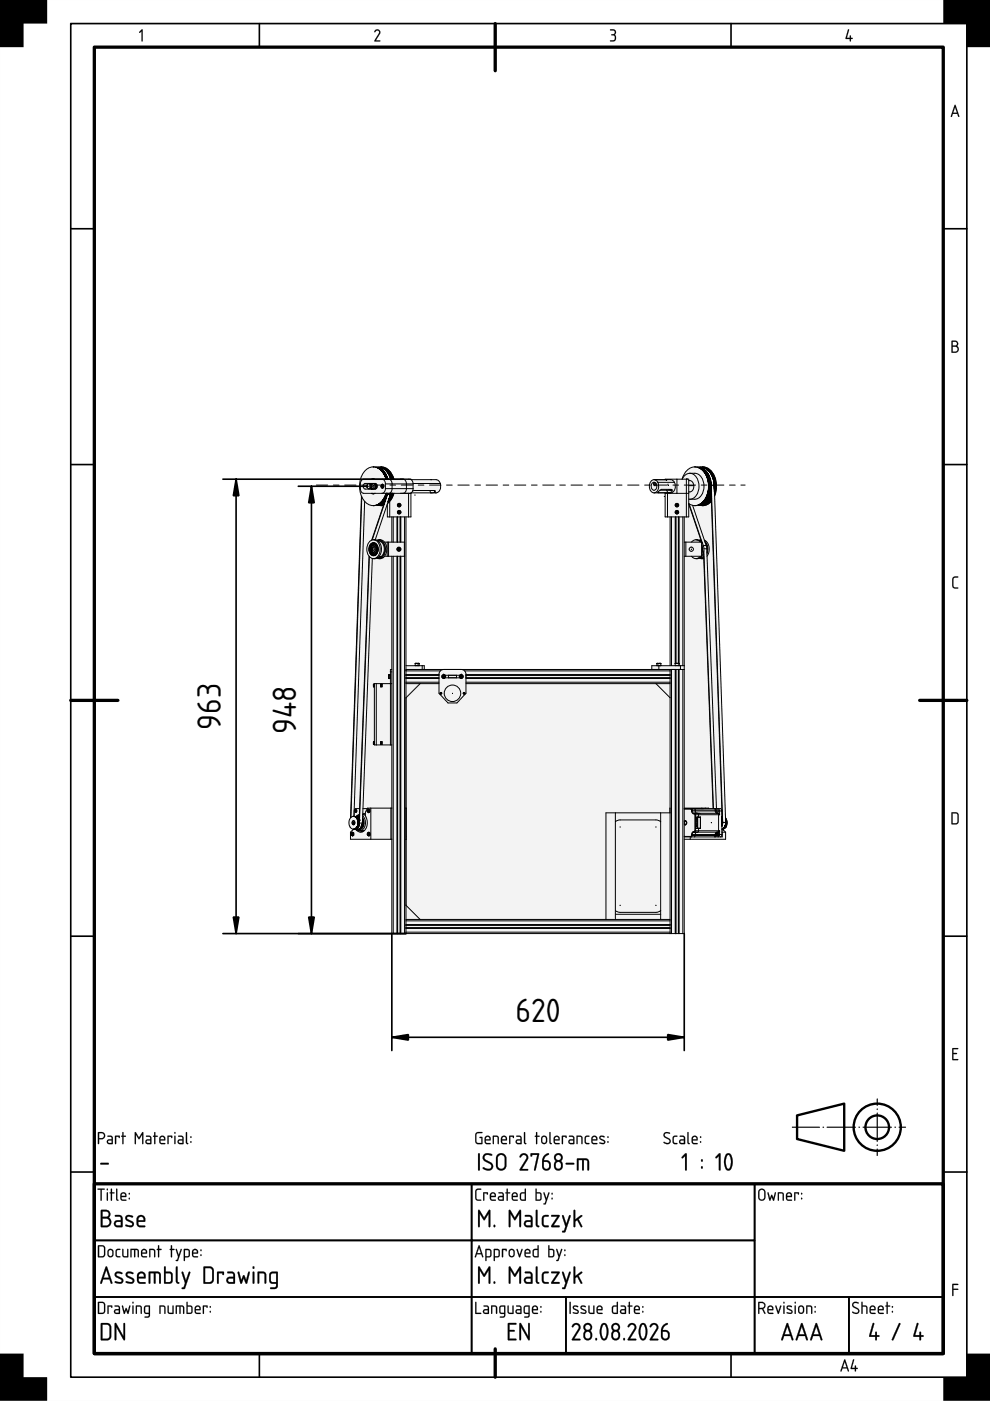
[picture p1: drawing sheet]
<svg xmlns="http://www.w3.org/2000/svg" width="210mm" height="297mm" viewBox="0 0 210 297" stroke-linecap="round" stroke-linejoin="round" font-family="sans-serif">
<defs><g id="words">
<g font-size="6.7">
<text x="46.8" y="154.7" transform="rotate(-90 46.8 154.7)">963</text>
<text x="62.8" y="155.6" transform="rotate(-90 62.8 155.6)">948</text>
<text x="109.3" y="216.7">620</text>
</g>
</g></defs>
<g fill="#000">
<path d="M0 0h10v5h-5v5h-5zM30 6.3l.3 .1v2.2l-.2 .2-.1-.2v-2l-.3 .4-.2-.1zM79.5 6.5a.64 .64 0 0 1 .9-.2 .64 .64 0 0 1 .1 .9l-.8 1.4h.8l.1 .2h-1.2l.9-1.7a.44 .44 0 0 0-.2-.6 .44 .44 0 0 0-.6 .4l-.1-.2zM129.4 6.2a.75 .75 0 0 1 1 .2 .75 .75 0 0 1-.1 1 .82 .82 0 0 1 .2 1.1 .82 .82 0 0 1-1.2 .2l.1-.1a.76 .76 0 0 0 1-.7l-.1-.3-.7-.1v-.2a.47 .47 0 0 0 .7-.2 .47 .47 0 0 0-.2-.6l-.7-.1zM179.8 6.2l.2 .2-.5 1.6h.7l.1-.5 .1 .5 .4 .2-.4 .1-.1 .5-.1-.5-.9-.1zM200 0h10v10h-5v-5h-5zM202.1 122.4l.3-.2h.7v.2l-.7 .1-.2 .2-.1 1.5 .3 .3h.7v.3h-.8l-.4-.4v-1.6zM201.9 222.2h1.2l-.1 .3h-.9v.7l.8 .2-.8 .1v1h.9l.1 .3h-1.2zM21.3 246.6h1.6l.2 .1-.2 .2h-1.5h-.1zM201.9 272.2h1.1l.2 .1-.2 .1h-.9v.8h.9l.2 .2-.2 .1h-.9v1.1l-.1 .2-.1-.2zM0 287h5v5h5v5h-10zM200 292h5v-5h5v10h-10z"/>
<path d="M0 0h210v297h-210zM0 0v297h210v-297z"/>
<path d="M30 6.3l.3 .1v2.2l-.2 .2-.1-.2v-2l-.3 .4-.2-.1zM30 6.3l-.5 .6h.2l.3-.3 .1 2.2 .1-2.4z"/>
<path d="M79.5 6.4l.3-.2h.4l.3 .3 .2 .4-1 1.6h.8l.1 .3h-1.1l-.2-.2 1-1.5v-.5a.52 .52 0 0 0-.8 .3l-.2-.2zM79.6 6.3l-.2 .4h.2a.41 .41 0 0 1 .6-.2 .41 .41 0 0 1 .1 .6l-.9 1.7h1.2l-.1-.2h-.8l.8-1.4a.63 .63 0 0 0-.1-.8 .63 .63 0 0 0-.8-.1z"/>
<path d="M129.4 6.2h.8l.2 .2a.62 .62 0 0 1-.1 1h.1a.84 .84 0 0 1 .1 1.2 .84 .84 0 0 1-1.2 .1l1-.3a.6 .6 0 0 0 0-.7 .6 .6 0 0 0-.7-.2v-.2a.49 .49 0 0 0 .6-.1 .49 .49 0 0 0 .1-.6l-.9-.2zM129.4 6.3v.1l.9 .2 .1 .3-.1 .2-.7 .3 .7 .2a.63 .63 0 0 1 0 .8 .63 .63 0 0 1-.8 .2l-.2 .1a.81 .81 0 0 0 1.2-.2 .81 .81 0 0 0-.2-1.1 .71 .71 0 0 0 .1-1 .71 .71 0 0 0-.9-.2z"/>
<path d="M179.8 6.2l.2 .2-.5 1.6h.7l.1-.5 .1 .5 .4 .2-.4 .1-.1 .5-.1-.5h-.8l-.2-.1zM179.8 6.2l-.5 2 .9 .1 .1 .5 .1-.5 .4-.1-.4-.2v-.4h-.2v.4h-.7l.5-1.6z"/>
<path d="M202.4 22.2l.2 .1 .8 2.3-.1 .2-.3-.7h-1l-.2 .7-.2-.1zM202.4 22.3l-.8 2.4h.2l.2-.6h1l.3 .7 .1-.2-.8-2.3zM202.5 22.7l-.4 1.2h.8zM202.5 22.7l.4 1.2h-.8z"/>
<path d="M202.4 22.2l.2 .1 .8 2.3-.1 .2-.3-.7h-1l-.2 .7-.2-.1zM202.5 22.7l-.4 1.2h.8z"/>
<path d="M201.8 72.3l.6-.1a.65 .65 0 0 1 .7 .4 .65 .65 0 0 1-.2 .8 .77 .77 0 0 1 .4 .8 .77 .77 0 0 1-.7 .6h-.8zM202 73.5v1.1h.5a.52 .52 0 0 0 .5-.6 .52 .52 0 0 0-.5-.5zM202 72.5v.8h.5a.39 .39 0 0 0 .4-.4 .39 .39 0 0 0-.4-.4z"/>
<path d="M201.8 72.2h.8l.3 .1a.62 .62 0 0 1 0 1.1 .78 .78 0 0 1 .4 .8 .78 .78 0 0 1-.7 .6h-.9zM201.8 72.3v2.4l.8 .1a.76 .76 0 0 0 .7-.6 .76 .76 0 0 0-.4-.8 .63 .63 0 0 0 .2-.8 .63 .63 0 0 0-.7-.4zM202 73.5v1.1l.9-.2 .1-.4-.1-.3zM202 73.5h.5a.54 .54 0 0 1 .6 .5 .54 .54 0 0 1-.6 .6h-.5zM202 72.5v.8l.5-.1a.37 .37 0 0 0 .4-.3 .37 .37 0 0 0-.4-.4zM202 72.5h.5a.41 .41 0 0 1 .4 .4 .41 .41 0 0 1-.4 .4h-.5z"/>
<path d="M202.1 122.4a1.02 1.02 0 0 1 1.1-.1l-.2 .2h-.6l-.2 .3v1.5l.2 .2 .8 .1-.1 .2h-.8l-.4-.3v-1.7zM202.1 122.4l-.2 .4v1.6l.4 .3h.8v-.1l-.7-.1-.3-.3 .1-1.5 .2-.2 .7-.1v-.2h-.7z"/>
<path d="M202 172.5v2h.8l.2-.4v-1.4l-.2-.2zM201.8 172.2h1l.4 .5v1.6l-.4 .5h-1.1z"/>
<path d="M202 172.5v2h.8l.2-.4v-1.4l-.2-.2zM202 172.4l.8 .1 .2 .2v1.4a.84 .84 0 0 1-1 .4zM201.7 172.2h1.1l.5 .5v1.7l-.5 .4h-1.1zM201.8 172.3v2.4h1.1l.3-.5v-1.7l-.4-.2z"/>
<path d="M201.9 222.2h1.3l-.2 .3h-.9v.7h.7l.1 .2-.1 .1h-.7v1h.9l.2 .3h-1.3zM201.9 222.2v2.5h1.2l-.1-.1h-.9v-1.1l.8-.1-.8-.1v-.9h.9l.1-.2z"/>
<path d="M20.7 252h1.4l.1 .1-.1 .2-.5-.1v2.3l-.2 .1-.1-.1v-2.3h-.6zM20.7 252v.2h.6l.1 2.4 .1-2.4 .7-.1zM22.7 252.8l.2 .1v1.5l-.1 .2-.2-.2zM22.7 252.8l.1 1.8 .1-1.7zM22.6 252.2a.2 .2 0 0 1 .4 0 .2 .2 0 0 1-.4 0zM22.7 252v.3h.1v-.3zM23.5 252l.3 .1-.1 .7h.4l.2 .1-.6 .1 .1 1.5-.2 .1-.1-.2v-1.4l-.3-.1 .3-.1zM23.5 252.1v.7l-.2 .1 .2 .1 .1 1.6 .1-1.6 .6-.1-.6-.1v-.7zM24.6 252l.3 .1v2l.2 .4-.1 .1-.3-.1-.1-.3zM24.7 252.1l-.1 2.1 .1 .3 .3 .1 .1-.1-.3-.4v-2zM25.9 253.2l-.1 .4h.8l-.3-.5zM25.8 253.2a.42 .42 0 0 1 .6-.1 .42 .42 0 0 1 .2 .5h-.8zM25.7 252.9a.66 .66 0 0 1 .9 0 .66 .66 0 0 1 .1 .9h-.9l.1 .5h.8l.1 .2-.1 .1h-.7a1.08 1.08 0 0 1-.3-1.7zM25.8 253a1.66 1.66 0 0 0-.1 1.4l.3 .2 .8-.1-.9-.2-.1-.3v-.2h1l-.2-.8-.4-.2zM27.3 254h.2v.3h-.2zM27.3 254v.2h.2v-.2zM27.3 252.9h.2v.3h-.2zM27.3 253v.2h.2v-.2z"/>
<path d="M20.7 252h1.4l.1 .1-.6 .1v2.3l-.2 .1-.1-.1v-2.3h-.6zM22.7 252.8l.2 .1v1.5l-.1 .2-.2-.2zM22.6 252.2a.2 .2 0 0 1 .4 0 .2 .2 0 0 1-.4 0zM23.5 252l.2 .1v.7l.6 .1-.6 .1v1.5l-.1 .1-.1-.2v-1.4l-.3-.1 .3-.1zM24.6 252l.3 .1v2l.2 .4-.1 .1-.3-.1-.1-.3zM25.9 253.2l-.1 .4h.8l-.3-.5zM25.7 252.9a.64 .64 0 0 1 .9 0 .64 .64 0 0 1 .1 .9h-.9l.1 .5 .9 .2-.8 .1a1.06 1.06 0 0 1-.3-1.7zM27.3 254h.2v.3h-.2zM27.3 252.9h.2v.3h-.2z"/>
<path d="M21 240.3v1h.6a.52 .52 0 0 0 .4-.6 .52 .52 0 0 0-.5-.4zM20.8 240h.1a1.18 1.18 0 0 1 1.2 .3 .78 .78 0 0 1 .1 .8 .78 .78 0 0 1-.6 .5h-.6v.8l-.2 .1zM23 241.9l-.1 .3 .2 .1h.6v-.5zM22.8 240.8h.8l.3 .5v1.2l-.8 .1a.52 .52 0 0 1-.5-.5 .52 .52 0 0 1 .5-.5h.6v-.4l-.9-.2zM24.4 240.8l1 .1-.1 .4-.1-.3h-.6v1.5l-.1 .1-.1-.2zM26 240l.2 .1v.7l.5 .1-.5 .1v1.5l-.1 .1-.2-.2v-1.4l-.2-.1 .2-.1zM28.6 240l.2 .1 .7 1.1 .6-1.1 .3-.1v2.5l-.3-.1v-1.8l-.6 1-.7-1v1.8l-.2 .2zM31.1 241.9v.3l.1 .1h.6v-.5zM31 240.8h.8l.3 .5v1.2l-.8 .1a.52 .52 0 0 1-.5-.5 .52 .52 0 0 1 .5-.5h.5v-.4l-.8-.2zM32.7 240l.2 .1v.7l.6 .1-.6 .1v1.5l-.1 .1-.1-.2v-1.4l-.3-.1 .3-.1zM34.1 241.2l-.1 .4h.8l-.2-.5zM34 240.9a.64 .64 0 0 1 .9 0 .64 .64 0 0 1 0 .9h-.9l.1 .5 1 .2-.8 .1a1.06 1.06 0 0 1-.3-1.7zM35.5 240.8l1 .1-.1 .4-.1-.3h-.5v1.5l-.2 .1-.1-.2zM37 240.8l.2 .1v1.5l-.1 .2-.1-.2zM36.9 240.2a.2 .2 0 0 1 .4 0 .2 .2 0 0 1-.4 0zM38 241.9l-.1 .3 .2 .1h.6v-.5zM37.8 240.8h.8l.3 .5v1.2l-.8 .1a.52 .52 0 0 1-.5-.5 .52 .52 0 0 1 .5-.5h.6v-.4l-.9-.2zM39.4 240l.3 .1v2l.2 .4-.1 .1-.3-.1-.1-.3zM40.4 242h.2v.3h-.2zM40.4 240.9h.2v.3h-.2z"/>
<path d="M21 240.3v1h.6a.51 .51 0 0 0 .4-.6 .51 .51 0 0 0-.5-.4zM21 240.2h.5a.54 .54 0 0 1 .6 .5 .54 .54 0 0 1-.5 .6h-.6zM20.8 240h.1a1.2 1.2 0 0 1 1.2 .3 .78 .78 0 0 1 .2 .8 .78 .78 0 0 1-.7 .5h-.6v.8l-.2 .2zM20.8 240.1l.1 2.5 .1-1.1a1.08 1.08 0 0 0 1.2-.3 .77 .77 0 0 0-.6-1.2zM23 241.9l.1 .4h.6v-.5zM22.9 241.9l.8-.1v.6l-.7-.1zM22.8 240.8h.8l.3 .5v1.3h-.8a.54 .54 0 0 1-.5-.5 .54 .54 0 0 1 .5-.6l.6 .1-.1-.4-.8-.2zM22.8 240.8v.2l.9 .2v.4h-.6a.5 .5 0 0 0-.4 .5 .5 .5 0 0 0 .4 .5l.8-.1v-1.2l-.3-.5zM24.4 240.8h.9l.1 .1-.1 .4-.1-.3h-.6v1.5l-.1 .1-.1-.2zM24.4 240.8l.1 1.8 .1-1.6h.6l.1 .3 .1-.4zM26 240l.2 .1v.7h.4l.1 .1-.5 .1v1.5l-.1 .1-.2-.2v-1.4l-.2-.1 .2-.1zM26 240.1v.7l-.3 .1 .3 .1 .1 1.6 .1-1.6 .5-.1-.5-.1v-.7zM28.6 240l.2 .1 .7 1.1 .6-1.1 .3-.1v2.6l-.3-.2v-1.8l-.6 1-.7-1v1.8l-.2 .2zM28.6 240.1v2.4l.2-.1v-1.9l.7 1 .7-1v1.9l.1 .1v-2.4h-.2l-.6 1.1-.7-1.1zM31.2 241.9v.4h.6v-.5zM31.1 241.9l.8-.1v.6l-.8-.1zM31 240.8h.8l.3 .5v1.3h-.8a.54 .54 0 0 1-.5-.5 .54 .54 0 0 1 .5-.6l.5 .1v-.4l-.8-.2zM31 240.8v.2l.8 .2 .1 .4h-.6a.5 .5 0 0 0-.5 .5 .5 .5 0 0 0 .5 .5l.8-.1v-1.2l-.3-.5zM32.7 240l.3 .1-.1 .7h.4l.2 .1-.6 .1 .1 1.5-.2 .1-.1-.2v-1.4l-.3-.1 .3-.1zM32.7 240.1v.7l-.3 .1 .3 .1 .1 1.6 .1-1.6 .5-.1-.5-.1v-.7zM34.1 241.2l-.1 .4h.8l-.2-.5zM34.1 241.2a.42 .42 0 0 1 .5-.1 .42 .42 0 0 1 .2 .5h-.8zM34 240.9a.66 .66 0 0 1 .9 0 .66 .66 0 0 1 0 .9h-.9l.1 .5h.8l.2 .2-.2 .1h-.6a1.08 1.08 0 0 1-.3-1.7zM34 241a1.66 1.66 0 0 0-.1 1.4l.4 .2 .7-.1-.9-.2-.1-.3v-.2h1l-.1-.8-.5-.2zM35.5 240.8h.9l.1 .1-.1 .4-.1-.3h-.5v1.5l-.2 .1-.1-.2zM35.5 240.8l.1 1.8 .1-1.6h.6l.1 .3 .1-.4zM37 240.8l.2 .1v1.5l-.1 .2-.2-.2zM37 240.8l.1 1.8 .1-1.7zM36.9 240.2a.2 .2 0 0 1 .4 0 .2 .2 0 0 1-.4 0zM37 240v.3h.2v-.3zM38 241.9l.1 .4h.6v-.5zM37.9 241.9l.8-.1v.6l-.7-.1zM37.8 240.8h.8l.3 .5v1.3h-.8a.54 .54 0 0 1-.5-.5 .54 .54 0 0 1 .5-.6l.6 .1-.1-.4-.8-.2zM37.8 240.8v.2l.9 .2v.4h-.6a.5 .5 0 0 0-.4 .5 .5 .5 0 0 0 .4 .5l.8-.1v-1.2l-.3-.5zM39.4 240l.3 .1v2l.2 .4-.1 .1-.3-.1-.1-.3zM39.5 240.1l-.1 2.1 .1 .3 .3 .1 .1-.1-.3-.4v-2zM40.4 242h.2v.3h-.2zM40.4 242v.2h.2v-.2zM40.4 240.9h.2v.3h-.2zM40.4 241v.2h.2v-.2z"/>
<path d="M21.3 246.6l1.6-.1 .2 .2-.2 .2h-1.5h-.1zM21.3 246.6l.1 .3h1.5l.2-.2-.2-.1z"/>
<path d="M21.4 256.6l1-.1a.93 .93 0 0 1 .9 .6 .93 .93 0 0 1-.2 1 1.11 1.11 0 0 1 .5 1.2 1.11 1.11 0 0 1-1 .9l-1.2-.1zM21.7 258.4v1.5h.8a.74 .74 0 0 0 .7-.8 .74 .74 0 0 0-.7-.7zM21.7 256.9v1.1h.8a.56 .56 0 0 0 .5-.6 .56 .56 0 0 0-.5-.5zM24.6 259.2l-.1 .4 .3 .2h.8v-.7zM24.4 257.6h1.1l.5 .6v1.9l-.2 .1h-.9a.74 .74 0 0 1-.7-.8 .74 .74 0 0 1 .7-.7h.7v-.5l-.2-.2-1-.1zM26.7 257.8a1.2 1.2 0 0 1 1.5 .1l-.2 .2-.5-.1a.34 .34 0 0 0-.5 0 .34 .34 0 0 0 0 .4l1 .5a.71 .71 0 0 1 .3 1 .71 .71 0 0 1-1 .2l-.7-.2v-.2h.2a.78 .78 0 0 0 1.2-.2l-.2-.3-.8-.4a.66 .66 0 0 1-.3-1zM29.5 258.2l-.2 .5h1.1a.58 .58 0 0 0-.2-.7 .58 .58 0 0 0-.7 .2zM29.3 257.8a.92 .92 0 0 1 1.2 0 .92 .92 0 0 1 .1 1.3h-1.3l.2 .7h1.1l.2 .2-.2 .2h-.9a.89 .89 0 0 1-.7-1.2 1.14 1.14 0 0 1 .3-1.2z"/>
<path d="M21.5 256.5h1.1l.4 .2a.88 .88 0 0 1 .1 1.4 1.11 1.11 0 0 1 .5 1.2 1.11 1.11 0 0 1-1 .9h-1.2l-.1-3.5zM21.4 256.6v3.5l1.2 .1a1.08 1.08 0 0 0 .9-.9 1.08 1.08 0 0 0-.5-1.2 .9 .9 0 0 0 .3-1 .9 .9 0 0 0-.9-.6zM21.7 258.4v1.5l.8-.1a.73 .73 0 0 0 .7-.4 .73 .73 0 0 0-.2-.8l-.3-.2zM21.7 258.3h.8a.77 .77 0 0 1 .8 .8 .77 .77 0 0 1-.8 .8h-.8zM21.7 256.9v1.1h.8a.53 .53 0 0 0 .5-.6 .53 .53 0 0 0-.5-.5zM21.7 256.8h.8a.58 .58 0 0 1 .6 .6 .58 .58 0 0 1-.6 .6h-.8zM24.6 259.2v.4l.2 .2h.8v-.7zM24.6 259.2l1.1-.2v.8l-1.1-.1-.1-.2zM24.4 257.6h1.1l.5 .6v1.9l-.2 .1h-.9a.77 .77 0 0 1-.8-.8 .77 .77 0 0 1 .8-.7h.7v-.5l-.2-.2-1-.1zM24.4 257.7v.2l1 .1 .2 .2 .1 .5h-.8a.72 .72 0 0 0-.7 .7 .72 .72 0 0 0 .7 .8l1.1-.2v-1.8l-.5-.5zM26.7 257.8a1.2 1.2 0 0 1 1.5 .1l-.2 .3a.81 .81 0 0 0-1.1 .1l.2 .2 .9 .4a.68 .68 0 0 1 .4 .9 .68 .68 0 0 1-.9 .4l-.9-.3 .1-.3 1 .2 .3-.1v-.3l-1.1-.5a.68 .68 0 0 1-.2-1.1zM26.7 257.8l-.1 .4 .2 .5 1 .5 .3 .3a.8 .8 0 0 1-1.3 .2h-.2l.1 .3 1 .2 .4-.1a.61 .61 0 0 0 .3-.6 .61 .61 0 0 0-.4-.5l-.9-.5-.2-.2a.62 .62 0 0 1 1-.2h.3l-.1-.3-.9-.2zM29.5 258.2l-.2 .5h1.1l-.1-.5a.61 .61 0 0 0-.8 0zM29.4 258.2a.59 .59 0 0 1 .8-.2 .59 .59 0 0 1 .2 .7h-1.1zM29.3 257.8a.94 .94 0 0 1 1.2 0 .94 .94 0 0 1 .1 1.3h-1.3l.2 .7h1.1l.2 .2-.2 .2h-.9a.92 .92 0 0 1-.8-1.2 1.08 1.08 0 0 1 .4-1.2zM29.3 257.9a2.22 2.22 0 0 0-.1 2.1l.5 .2h.9l.2-.2-.2-.1-1.1-.1-.2-.4v-.4h1.4v-.7l-.1-.4-.7-.3z"/>
<path d="M101 252.2l.2-.2h.8v.2l-.8 .1-.2 .2v1.4l.2 .4h.7l.1 .3h-.8l-.4-.4v-1.6zM102.5 252.8l1 .1-.1 .4-.2-.3h-.5v1.5l-.1 .1-.2-.2zM104.2 253.2l-.1 .4h.8l-.2-.5zM104.1 252.9a.64 .64 0 0 1 .8 0 .64 .64 0 0 1 .1 .9h-.9l.1 .5 .9 .2-.7 .1a1.06 1.06 0 0 1-.3-1.7zM105.9 253.9l-.1 .3 .2 .1h.6v-.5zM105.7 252.8h.8l.3 .5v1.2l-.8 .1a.52 .52 0 0 1-.5-.5 .52 .52 0 0 1 .5-.5h.6v-.4l-.9-.2zM107.4 252l.3 .1v.7l.5 .1-.5 .1v1.5l-.2 .1-.1-.2v-1.4l-.2-.1 .2-.1zM108.8 253.2l-.1 .4h.8l-.2-.5zM108.7 252.9a.64 .64 0 0 1 .9 0 .64 .64 0 0 1 .1 .9h-1l.2 .5 .9 .2-.8 .1a1.06 1.06 0 0 1-.3-1.7zM110.6 253.1l-.1 .3v.8l.8 .1v-1.3zM110.3 253l.3-.2h.7v-.7l.2-.1v2.6h-.9l-.3-.3zM113.8 253v1.3h.5a.91 .91 0 0 0 .2-1.2zM113.6 252l.2 .1v.7h.7l.3 .3v1l-.3 .5-1-.1zM115.2 252.8l.3 .1 .4 1.2 .4-1.2 .1-.1 .1 .1-.9 2.5-.4-.2 .3-.1 .2-.6zM117 254h.2v.3h-.2zM117 252.9h.2v.3h-.2z"/>
<path d="M100.9 252.2a1.02 1.02 0 0 1 1.2-.1l-.2 .2h-.7l-.2 .3v1.5l.2 .2 .8 .1-.1 .2h-.7l-.4-.3-.1-1.7zM101 252.2l-.2 .4v1.6l.4 .3h.8l-.1-.1-.7-.1-.2-.4v-1.4l.2-.2 .8-.1v-.2h-.8zM102.5 252.8h.8l.2 .1-.1 .4-.2-.3h-.5v1.5l-.1 .1-.2-.2zM102.5 252.8l.1 1.8 .1-1.6h.5l.2 .3v-.4zM104.2 253.2l-.1 .4h.8l-.2-.5zM104.2 253.2a.42 .42 0 0 1 .5-.1 .42 .42 0 0 1 .2 .5h-.8zM104.1 252.9a.65 .65 0 0 1 .9 0 .65 .65 0 0 1 0 .9h-.9l.1 .5h.8l.2 .2-.2 .1h-.6a1.08 1.08 0 0 1-.3-1.7zM104.1 253a1.66 1.66 0 0 0-.1 1.4l.4 .2 .7-.1-.9-.2-.1-.3v-.2h1l-.1-.8-.5-.2zM105.9 253.9l.1 .4h.6v-.5zM105.9 253.9l.7-.1v.6l-.7-.1zM105.7 252.8h.8l.4 .5-.1 1.3h-.8a.54 .54 0 0 1-.5-.5 .54 .54 0 0 1 .5-.6l.6 .1-.1-.4-.8-.2zM105.7 252.8v.2l.9 .2v.4h-.6a.5 .5 0 0 0-.4 .5 .5 .5 0 0 0 .4 .5l.8-.1v-1.2l-.3-.5zM107.4 252l.3 .1v.7h.4l.1 .1-.5 .1v1.5l-.2 .1-.1-.2v-1.4l-.3-.1 .3-.1zM107.5 252.1l-.1 .7-.2 .1 .2 .1 .1 1.6 .1-1.6 .6-.1-.6-.1v-.7zM108.8 253.2l-.1 .4h.8l-.2-.5zM108.8 253.2a.42 .42 0 0 1 .5-.1 .42 .42 0 0 1 .2 .5h-.8zM108.7 252.9a.66 .66 0 0 1 .9 0 .66 .66 0 0 1 .1 .9h-1l.2 .5h.7l.2 .2-.2 .1h-.6a1.08 1.08 0 0 1-.3-1.7zM108.7 253a1.66 1.66 0 0 0-.1 1.4l.4 .2 .8-.1-.9-.2-.2-.3v-.2h1l-.1-.8-.5-.2zM110.6 253.1l-.1 1.1 .8 .1v-1.3zM110.6 253h.7v1.3a.65 .65 0 0 1-.8-.3zM110.3 252.9l.3-.1h.7l-.1-.7 .3-.1v2.6h-.7l-.4-.1a1.55 1.55 0 0 1-.2-1.4zM110.4 253l-.1 1.3 .3 .2h.9v-2.5l-.2 .1v.7h-.7zM113.8 253v1.3h.6l.1-1.1zM113.8 253h.6a1.39 1.39 0 0 1 .1 1.3l-.7 .1zM113.6 252l.2 .1v.7h.7l.3 .3v1.2l-.3 .3h-.8l-.2-.1zM113.6 252v2.5h.9l.3-.4v-1l-.3-.3h-.7v-.7zM115.2 252.8l.3 .1 .4 1.2 .3-1.2 .2-.1 .1 .1-.8 2.4-.1 .1-.4-.2 .3-.1 .2-.6zM115.3 252.8l.4 1.7-.2 .6-.3 .1 .4 .2 .9-2.5h-.2l-.4 1.2-.4-1.2zM116.9 254h.3v.3h-.3zM117 254v.2h.1v-.2zM116.9 252.9h.3v.3h-.3zM117 253v.2h.1v-.2z"/>
<path d="M101.4 244.6h.3v.1v3.3l-.2 .2-.1-.2zM102.6 244.8a1.41 1.41 0 0 1 1.8 .1l-.2 .1a.92 .92 0 0 0-1.5 .4l.4 .6a1.9 1.9 0 0 1 1.4 1 1.07 1.07 0 0 1-.5 1.1 1.07 1.07 0 0 1-1.3-.1l-.3-.3 .1-.2a1.19 1.19 0 0 0 1.7 0 .58 .58 0 0 0-.4-.8l-1.3-.8-.2-.5zM105.8 245l-.3 .6v1.6a.75 .75 0 0 0 .8 .6 .75 .75 0 0 0 .7-.7v-1.5a.75 .75 0 0 0-.4-.7 .75 .75 0 0 0-.8 .1zM105.5 244.8a1.11 1.11 0 0 1 1.2-.2 1.11 1.11 0 0 1 .7 1v1.5a1.1 1.1 0 0 1-1.1 1.1 1.1 1.1 0 0 1-1.1-1.1v-1.8zM110.4 244.8a.92 .92 0 0 1 1.3-.1 .92 .92 0 0 1 .1 1.2l-1.2 1.9h1.2l.1 .1v.3h-1.7v-.3l1.3-2.1a.6 .6 0 0 0-.3-.9 .6 .6 0 0 0-.8 .5l-.2-.2zM112.5 244.5h1.6l.2 .2-.7 3.3-.2 .2-.2-.2 .7-3.1h-1.1l-.2 .3-.1-.2zM115.4 245l.8-.5 .2 .2a1.88 1.88 0 0 0-1.1 1.3 1.12 1.12 0 0 1 1.5 .9 1.12 1.12 0 0 1-1.2 1.3l-.5-.4-.2-.4a2.91 2.91 0 0 1 .3-2.1zM115.3 246.3v1a.57 .57 0 0 0 .6 .5 .57 .57 0 0 0 .5-.5l-.1-.8-.3-.1zM118 246.5a.8 .8 0 0 0 .4 1.3 .71 .71 0 0 0 .6-.9 .71 .71 0 0 0-1-.4zM117.8 245.4a.6 .6 0 0 0 1.2 0 .6 .6 0 0 0-1.2 0zM117.8 244.7a.93 .93 0 0 1 1.3 .1 .93 .93 0 0 1-.2 1.4 1.07 1.07 0 0 1 .4 1.4 1.07 1.07 0 0 1-1.5 .4l-.3-.7a1.15 1.15 0 0 1 .3-1.1 .92 .92 0 0 1 0-1.5zM120 246.6h1.6l.2 .1-.2 .2h-1.5h-.1zM122.4 245.6h1.7a.84 .84 0 0 1 .8 1.1v1.3l-.2 .2-.2-.2v-1.8l-.2-.2h-.5v2l-.1 .1h-.2l-.1-2.1h-.7v2l-.1 .1h-.2z"/>
<path d="M101.4 244.5h.3l.1 .2v3.3l-.3 .2-.2-.2zM101.4 244.6v3.4l.1 .2 .2-.2v-3.3v-.1zM102.6 244.8a1.42 1.42 0 0 1 1.8 .1l-.2 .2a.91 .91 0 0 0-1.5 .3l.4 .5a1.92 1.92 0 0 1 1.4 1.1v.5l-.2 .5a1.47 1.47 0 0 1-2-.4l.2-.2 1.1 .4h.3l.2-.3a.55 .55 0 0 0-.3-.7l-1.3-.9-.2-.5zM102.6 244.8a.91 .91 0 0 0 .3 1.4l.9 .5a.64 .64 0 0 1 .3 1 .64 .64 0 0 1-1 .1l-.6-.3-.1 .1 .1 .2a1.13 1.13 0 0 0 1.3 .4 1.13 1.13 0 0 0 .7-1.2l-.5-.6-.9-.4a.56 .56 0 0 1-.3-.9l.3-.2 1.1 .1 .1-.1-.1-.2-1-.2zM105.8 245.1l-.3 .5v1.6l.4 .5 .5 .1 .5-.3 .1-1.9a.73 .73 0 0 0-.4-.7 .73 .73 0 0 0-.8 .2zM105.8 245a.68 .68 0 0 1 1 0l.2 .4v1.7a.77 .77 0 0 1-.7 .8 .77 .77 0 0 1-.8-.7v-1.6zM105.5 244.8l.8-.3 .7 .3 .4 .5v1.8a1.13 1.13 0 0 1-1.1 1.1 1.13 1.13 0 0 1-1.2-1.1l.1-1.8zM105.5 244.8l-.3 .7v1.6l.3 .8a1.18 1.18 0 0 0 1.5 0l.3-.5v-1.8a1.1 1.1 0 0 0-.6-1 1.1 1.1 0 0 0-1.2 .2zM110.4 244.8a.92 .92 0 0 1 1.4 .1l.2 .3-.1 .6-1.3 2h1.2l.2 .1v.3h-1.8v-.3l1.3-2.1 .1-.4-.1-.4a.64 .64 0 0 0-1.1 .4h-.2l-.1-.2zM110.5 244.7l-.3 .5 .1 .2 .2-.1a.59 .59 0 0 1 .9-.4 .59 .59 0 0 1 .1 .9l-1.3 2.1v.2h1.7l-.1-.2h-1.2l1.2-2a.94 .94 0 0 0-.4-1.3zM112.5 244.5h1.6l.2 .2-.7 3.3-.2 .2-.2-.2 .7-3.1h-1.1v.3h-.2l-.1-.2zM112.5 244.6v.4l.1 .2 .2-.4h1.2l-.8 3.2 .2 .2 .9-3.5-.2-.2zM115.4 245l.8-.5 .2 .2-.1 .2a1.46 1.46 0 0 0-1 1.1h.8l.5 .3a1.4 1.4 0 0 1-.1 1.7 .89 .89 0 0 1-1.3-.1l-.3-.5a2.94 2.94 0 0 1 .3-2.1zM115.4 245l-.2 .3a2.89 2.89 0 0 0-.2 2.1 .94 .94 0 0 0 1.1 .7 .94 .94 0 0 0 .7-1.2 1.12 1.12 0 0 0-1.5-.9l.2-.6 .8-.6v-.2l-.2-.1zM115.3 246.3v1l.2 .4 .4 .1 .4-.1a.84 .84 0 0 0-.4-1.3zM115.3 246.3h.7l.3 .2a.74 .74 0 0 1 .2 1 .74 .74 0 0 1-1 .2l-.2-.4zM118 246.5a.79 .79 0 0 0 .4 1.3l.4-.1a.71 .71 0 0 0 .1-1 .71 .71 0 0 0-.9-.2zM118 246.5l.4-.2 .4 .2a.74 .74 0 0 1 .2 1 .74 .74 0 0 1-1 .2l-.2-.4v-.6zM117.8 245.4a.55 .55 0 0 0 1.1 0 .55 .55 0 0 0-1.1 0zM117.8 245.4a.6 .6 0 0 1 1.2 0 .6 .6 0 0 1-1.2 0zM117.8 244.7a.94 .94 0 0 1 1.3 .1 .94 .94 0 0 1-.2 1.4l.1-.1a1.1 1.1 0 0 1 .3 1.6 1.1 1.1 0 0 1-1.5 .3l-.4-.7a1.09 1.09 0 0 1 .4-1.1 .95 .95 0 0 1 0-1.5zM117.8 244.7a.94 .94 0 0 0 .1 1.5 1.34 1.34 0 0 0-.1 1.8 1.06 1.06 0 0 0 1.2 0 1.32 1.32 0 0 0-.1-1.8 .94 .94 0 0 0-.1-1.6l-.4-.1zM120 246.6l1.6-.1 .2 .2-.2 .2h-1.5h-.1zM120 246.6l.1 .3h1.5l.1-.2-.1-.1zM122.4 245.6h1.7l.6 .2a3 3 0 0 1 .2 2.3h-.3l-.1-.1-.1-1.9-.6-.1v2l-.2 .2-.2-.2v-2h-.7v2l-.1 .1h-.3zM122.4 245.6v2.5l.2-.1v-2.1h.8l.1 2.2h.2l.1-.1v-2.1l.5 .1 .2 .2 .1 1.8 .1 .2 .2-.2v-1.3a.82 .82 0 0 0-.8-1.1z"/>
<path d="M100.9 240.2l.5-.2h.9l-.1 .3h-.9l-.3 .4v1.2l.2 .4h.9v-1l-.5-.1 .2-.2 .5 .1v1.5h-1.1l-.4-.3-.1-1.7zM101 240.2l-.2 .4 .1 1.7 .4 .3 1-.1v-1.4l-.6 .1 .4 .1v1.1l-.9-.1-.2-.4v-1.2l.2-.4 1-.1 .1-.2h-.9zM103.1 241.2l-.1 .4h.8l-.2-.5zM103.1 241.2a.42 .42 0 0 1 .5-.1 .42 .42 0 0 1 .2 .5h-.8zM103 240.9a.65 .65 0 0 1 .9 0 .65 .65 0 0 1 0 .9h-.9l.1 .5h.8l.2 .2-.2 .1h-.6a1.08 1.08 0 0 1-.3-1.7zM103 241a1.66 1.66 0 0 0-.1 1.4l.4 .2 .7-.1-.9-.2-.1-.3v-.2h1l-.1-.8-.5-.2zM104.5 240.8h.8l.4 .1 .1 .4-.1 1.2-.2-.1-.1-1.3-.7-.1v1.4l-.2 .2zM104.5 240.8v1.7l.2-.1v-1.4l.8 .1v1.3l.2 .1a1.66 1.66 0 0 0-.2-1.7zM106.5 241.2v.4h.7l-.2-.5zM106.5 241.2a.42 .42 0 0 1 .6-.1 .42 .42 0 0 1 .1 .5h-.8zM106.4 240.9a.66 .66 0 0 1 .9 0 .66 .66 0 0 1 .1 .9h-.9l.1 .5h.7l.2 .2-.2 .1h-.6a1.08 1.08 0 0 1-.3-1.7zM106.4 241a1.66 1.66 0 0 0 0 1.4l.3 .2 .8-.1-.9-.2-.2-.3v-.2h1.1l-.2-.8-.4-.2zM108 240.8h.8l.2 .1-.1 .4-.2-.3h-.5v1.5l-.1 .1-.2-.2zM108 240.8l.1 1.8 .1-1.6h.5l.2 .3 .1-.4zM109.7 241.9v.4h.7v-.5zM109.6 241.9l.8-.1v.6l-.8-.1zM109.5 240.8h.8l.3 .5v1.3h-.8a.54 .54 0 0 1-.5-.5 .54 .54 0 0 1 .5-.6l.6 .1-.1-.4-.8-.2zM109.5 240.8v.2l.8 .2 .1 .4h-.6a.5 .5 0 0 0-.5 .5 .5 .5 0 0 0 .5 .5l.8-.1v-1.2l-.3-.5zM111.1 240l.3 .1v2l.2 .4-.1 .1-.3-.1-.1-.3zM111.1 240.1v2.1l.1 .3 .3 .1 .1-.1-.3-.4v-2zM113.7 240l.2 .1v.7h.4l.1 .1-.5 .1v1.5l-.1 .1-.2-.2v-1.4l-.2-.1 .2-.1zM113.7 240.1v.7l-.3 .1 .3 .1 .1 1.6 .1-1.6 .5-.1-.5-.1v-.7zM115.1 241.1l-.1 1 .3 .2h.3l.1-1-.2-.2zM115.1 241.1l.3-.1 .2 .1 .2 .8a.42 .42 0 0 1-.4 .5 .42 .42 0 0 1-.4-.4zM115 240.9a.64 .64 0 0 1 .6-.1 .64 .64 0 0 1 .4 .6v.7l-.3 .4h-.7l-.3-.6a.97 .97 0 0 1 .3-1zM115 240.9l-.2 .3-.1 .7a.62 .62 0 0 0 .7 .7 .62 .62 0 0 0 .6-.6l-.2-1-.5-.2zM116.5 240l.3 .1v2l.2 .4-.1 .1-.3-.1-.1-.3zM116.5 240.1v2.1l.1 .3 .3 .1 .1-.1-.3-.4v-2zM117.7 241.2l-.1 .4h.8l-.2-.5zM117.7 241.2a.42 .42 0 0 1 .5-.1 .42 .42 0 0 1 .2 .5h-.8zM117.6 240.9a.66 .66 0 0 1 .9 0 .66 .66 0 0 1 .1 .9h-1l.2 .5h.7l.2 .2-.2 .1h-.6a1.08 1.08 0 0 1-.3-1.7zM117.6 241a1.67 1.67 0 0 0-.1 1.4l.4 .2 .8-.1-1-.2-.1-.3v-.2h1l-.1-.8-.5-.2zM119.1 240.8h.9l.2 .1-.2 .4-.1-.3h-.5v1.5l-.2 .1-.1-.2zM119.2 240.8v1.8l.2-1.6h.5l.1 .3 .1-.4zM120.8 241.9l.1 .4h.6v-.5zM120.8 241.9l.7-.1v.6l-.7-.1zM120.6 240.8h.9l.3 .5v1.3h-.8a.54 .54 0 0 1-.5-.5 .54 .54 0 0 1 .5-.6l.5 .1v-.4l-.9-.2zM120.7 240.8v.2l.8 .2v.4h-.5a.5 .5 0 0 0-.5 .5 .5 .5 0 0 0 .5 .5l.7-.1 .1-1.2-.3-.5zM122.2 240.8h.8l.4 .1 .1 .4v1.2l-.3-.1v-1.3l-.7-.1v1.4l-.3 .2zM122.3 240.8v1.7l.2-.1v-1.4l.7 .1 .1 1.3 .2 .1a1.66 1.66 0 0 0-.3-1.7zM124.1 240.9l.2-.1h.7v.2h-.5a.77 .77 0 0 0 0 1.3l.5 .1v.2h-.7l-.3-.3-.1-1zM124.1 240.9a1.36 1.36 0 0 0 .2 1.6h.7l-.7-.2a.88 .88 0 0 1 .2-1.3h.4v-.2zM125.7 241.2l-.1 .4h.8l-.2-.5zM125.7 241.2a.42 .42 0 0 1 .5-.1 .42 .42 0 0 1 .2 .5h-.8zM125.6 240.9a.65 .65 0 0 1 .9 0 .65 .65 0 0 1 0 .9h-.9l.2 .5h.7l.2 .2-.2 .1h-.6a1.08 1.08 0 0 1-.3-1.7zM125.6 241a1.66 1.66 0 0 0-.1 1.4l.4 .2 .7-.1-.9-.2-.1-.3v-.2h1l-.1-.8-.5-.2zM127.2 240.9a.62 .62 0 0 1 1 .2l-.7-.1-.2 .2 .8 .5a.48 .48 0 0 1 .2 .7 .48 .48 0 0 1-.6 .2l-.6-.2v-.2l.8 .1 .2-.2-.9-.6-.2-.3zM127.2 240.9l-.1 .3 .1 .3 .9 .6a.9 .9 0 0 1-1 .2l.1 .2 .7 .1 .4-.3-.1-.5-.8-.4a.32 .32 0 0 1 .2-.4 .32 .32 0 0 1 .4 .1h.2l-.1-.2-.6-.1zM128.8 242h.2v.3h-.2zM128.8 242v.2h.2v-.2zM128.8 240.9h.2v.3h-.2zM128.8 241v.2h.2v-.2z"/>
<path d="M100.9 240.2l.5-.2h.9l-.1 .2-.9 .1-.3 .4v1.2l.2 .4h.9v-1l-.4-.1 .1-.2 .5 .1v1.4l-1 .1-.5-.3v-1.7zM103.1 241.2l-.1 .4h.8l-.2-.5zM103 240.9a.64 .64 0 0 1 .8 0 .64 .64 0 0 1 .1 .9h-.9l.1 .5 .9 .2-.7 .1a1.06 1.06 0 0 1-.3-1.7zM104.5 240.8a.88 .88 0 0 1 1.3 .5l-.2 1.3-.1-.2v-1.2l-.8-.2v1.4l-.2 .1zM106.5 241.2v.4h.7l-.2-.5zM106.4 240.9a.64 .64 0 0 1 .9 0 .64 .64 0 0 1 .1 .9h-.9l.1 .5 .9 .2-.8 .1a1.06 1.06 0 0 1-.3-1.7zM108 240.8l1 .1-.1 .4-.2-.3h-.5v1.5l-.1 .1-.2-.2zM109.6 241.9v.3l.1 .1h.7v-.5zM109.5 240.8h.8l.3 .5v1.2l-.8 .1a.52 .52 0 0 1-.5-.5 .52 .52 0 0 1 .5-.5h.6l-.1-.4-.8-.2zM111.1 240l.2 .1v2l.3 .4-.1 .1-.3-.1-.1-.3zM113.7 240l.2 .1v.7l.5 .1-.5 .1v1.5l-.1 .1-.2-.2v-1.4l-.2-.1 .2-.1zM115.1 241.1l-.1 .9a.4 .4 0 0 0 .4 .3 .4 .4 0 0 0 .4-.4l-.2-.8zM115 240.9a.64 .64 0 0 1 1 .5v.6a.64 .64 0 0 1-.6 .6 .64 .64 0 0 1-.7-.7l.1-.7zM116.5 240l.2 .1v2l.3 .4-.1 .1-.3-.1-.1-.3zM117.7 241.2l-.1 .4h.8l-.2-.5zM117.6 240.9a.64 .64 0 0 1 .9 0 .64 .64 0 0 1 .1 .9h-1l.2 .5 .9 .2-.8 .1a1.06 1.06 0 0 1-.3-1.7zM119.2 240.8l1 .1-.2 .4-.1-.3h-.5v1.5l-.2 .1-.1-.2zM120.8 241.9v.3l.1 .1h.6v-.5zM120.7 240.8h.8l.3 .5-.1 1.2-.7 .1a.52 .52 0 0 1-.5-.5 .52 .52 0 0 1 .5-.5h.5v-.4l-.8-.2zM122.3 240.8a.88 .88 0 0 1 1.2 .5l-.1 1.3-.1-.2-.1-1.2-.7-.2v1.4l-.2 .1zM124.1 240.9l.7-.1 .1 .2a.52 .52 0 0 0-.5 0 .52 .52 0 0 0-.2 .6v.6l.8 .3a.65 .65 0 0 1-.8 0 .65 .65 0 0 1-.2-.8zM125.7 241.2l-.1 .4h.8l-.2-.5zM125.6 240.9a.64 .64 0 0 1 .9 0 .64 .64 0 0 1 0 .9h-.9l.1 .5 1 .2-.8 .1a1.06 1.06 0 0 1-.3-1.7zM127.2 240.9a.61 .61 0 0 1 1 .2l-.7-.1-.2 .2 .8 .5a.52 .52 0 0 1 .1 .8 .52 .52 0 0 1-.8 0l-.3-.1 .1-.2a.45 .45 0 0 0 .5 .2 .45 .45 0 0 0 .4-.4l-.9-.5-.1-.3zM128.8 242h.2v.3h-.2zM128.8 240.9h.2v.3h-.2z"/>
<path d="M101.4 256.5l.3 .1 .9 1.6 1-1.6 .3-.1v3.6h-.3v-.2v-2.6l-.9 1.4-1-1.4v2.7v.1l-.3 .1zM101.4 256.6v3.5h.3v-.1v-2.8l1 1.5 .9-1.5v2.7l.1 .2h.2v-3.5h-.3l-1 1.6-.9-1.6zM104.7 259.7h.2l.1 .4-.3 .1zM104.7 259.7v.4h.3l-.1-.3zM107.9 256.5l.3 .1 .9 1.6 1-1.6 .3-.1v3.6h-.3v-.2v-2.6l-.9 1.4-1-1.4 .1 2.7-.1 .1-.3 .1zM107.9 256.6v3.5h.3v-.1v-2.8l1 1.5 .9-1.5v2.7l.1 .2h.2v-3.5h-.3l-1 1.6-.9-1.6zM111.6 259.2l-.1 .4 .2 .2h.9v-.7zM111.5 259.2l1.1-.2v.8l-1.1-.1-.1-.2zM111.3 257.6h1.1l.5 .6v1.9l-.2 .1h-.9a.77 .77 0 0 1-.7-.8 .77 .77 0 0 1 .7-.7h.8l-.1-.5-.2-.2-1-.1zM111.3 257.7v.2l1 .1 .3 .2v.5h-.8a.72 .72 0 0 0-.7 .7 .72 .72 0 0 0 .7 .8l1.1-.2v-1.8l-.5-.5zM113.6 256.5h.3l.1 .2v2.9l.4 .4a.54 .54 0 0 1-.7 0 .54 .54 0 0 1-.1-.7zM113.7 256.6l-.1 .1a8.4 8.4 0 0 0 .2 3.3l.3 .2 .2-.2-.4-.4v-2.9zM115.1 257.8a1.11 1.11 0 0 1 1.3 0l-.1 .1a.86 .86 0 0 0-1 .5v1.2l1 .3 .1 .1a1.07 1.07 0 0 1-1.3 0 2.79 2.79 0 0 1 0-2.2zM115.1 257.8l-.2 .4a2.07 2.07 0 0 0 .4 1.9l.9 .1 .1-.2-.1-.2h-.8a1.98 1.98 0 0 1 0-1.8l.8-.1 .1-.1a1.12 1.12 0 0 0-1.2 0zM116.9 257.6h1.7l.1 .3-1.3 1.9h1.1l.1 .1v.3h-1.7v-.4l1.3-1.8h-1.2l-.1-.1zM116.9 257.7l.1 .2h1.2l-1.3 2v.2h1.7l-.1-.3h-1.2l1.3-1.9v-.2zM119.2 257.6l.3 .2 .6 1.7 .5-1.7 .2-.2 .2 .2-1.1 3.3-.2 .2h-.5l-.1-.2 .1-.1h.4l.3-1zM119.2 257.7l.7 2.3-.3 1-.4 .1 .5 .2 .2-.2 1.1-3.3-.2-.2-.2 .2-.5 1.7-.6-1.7zM121.6 256.5h.3l.1 .2v1.9l1.1-1h.3v.4l-.7 .5 .7 1.4v.3l-.3-.1-.7-1.4-.4 .3-.1 1.2h-.3zM121.7 256.6v3.5l.2-.1v-1l.5-.4 .7 1.5h.3l-.8-1.6 .8-.6v-.2h-.3l-1.2 .9v-1.9z"/>
<path d="M101.4 256.6h.3l.9 1.6 1-1.6h.3v3.5h-.3v-.2v-2.6l-.9 1.4-1-1.4v2.7v.1h-.3zM104.7 259.7h.3v.4h-.3zM107.9 256.6h.3l.9 1.6 1-1.6h.3v3.5h-.2l-.1-.2v-2.6l-.9 1.4-1-1.4v2.7v.1h-.3zM111.5 259.2v.4l.2 .2h.9v-.7zM111.3 257.6h1.1l.5 .6v1.9l-.2 .1h-.9a.74 .74 0 0 1-.7-.8 .74 .74 0 0 1 .7-.7h.8l-.1-.5-.2-.2-1-.1zM113.7 256.6h.2l.1 .1v2.9l.3 .4a.52 .52 0 0 1-.6 0 .52 .52 0 0 1-.1-.7zM115.1 257.8a1.11 1.11 0 0 1 1.3 0l-.1 .1a.86 .86 0 0 0-1 .5v1.2l.1 .2 .9 .1 .1 .1a.96 .96 0 0 1-1.2 0 .96 .96 0 0 1-.3-1.2v-.7zM116.9 257.6h1.7v.3l-1.2 1.9h1.1l.1 .1v.2h-1.7v-.3l1.3-1.8h-1.2l-.1-.1zM119.2 257.7l.3 .1 .6 1.7 .5-1.7 .2-.2 .2 .2-1.1 3.3-.2 .2h-.5v-.2l.4-.1 .3-1zM121.7 256.6h.2l.1 .1v1.9l1.1-.9h.3v.2l-.7 .6 .7 1.4v.2h-.3l-.7-1.4-.4 .3-.1 1.1h-.2z"/>
<path d="M140.8 240.2a.99 .99 0 0 1 1.3 .1l-.1 .1a.59 .59 0 0 0-.7-.1 .59 .59 0 0 0-.3 .5l.8 .5a.65 .65 0 0 1 .2 1.1 .89 .89 0 0 1-1.3-.3l1 .2 .2-.4-.1-.2-1.1-.8zM140.9 240.2l-.2 .7 1 .7a.43 .43 0 0 1 .2 .6 .43 .43 0 0 1-.6 .1l-.5-.2v.2a.77 .77 0 0 0 .9 .3 .77 .77 0 0 0 .5-.9l-.4-.4-.8-.4-.1-.2 .2-.4 .9 .1v-.2l-.7-.2zM142.7 240.9l.3-.1h.6v.2h-.4a.77 .77 0 0 0-.1 1.3l.5 .1v.2h-.7l-.3-.3v-1zM142.8 240.9a1.36 1.36 0 0 0 .1 1.6h.7l-.6-.2a.88 .88 0 0 1 .2-1.3h.4v-.2zM144.3 241.9l.1 .4h.6v-.5zM144.3 241.9l.7-.1v.6l-.7-.1zM144.1 240.8h.9l.3 .5-.1 1.3h-.7a.54 .54 0 0 1-.5-.5 .54 .54 0 0 1 .5-.6l.5 .1v-.4l-.9-.2zM144.1 240.8v.2l.9 .2v.4h-.5a.5 .5 0 0 0-.5 .5 .5 .5 0 0 0 .5 .5l.7-.1v-1.2l-.2-.5zM145.8 240l.2 .1v2l.3 .4-.2 .1-.3-.1-.1-.3zM145.8 240.1v2.1v.3l.3 .1 .1-.1-.2-.4v-2zM147 241.2l-.1 .4h.8l-.2-.5zM147 241.2a.42 .42 0 0 1 .5-.1 .42 .42 0 0 1 .2 .5h-.8zM146.9 240.9a.66 .66 0 0 1 .8 0 .66 .66 0 0 1 .1 .9h-.9l.1 .5h.8l.2 .2-.2 .1h-.6a1.08 1.08 0 0 1-.3-1.7zM146.9 241a1.66 1.66 0 0 0-.1 1.4l.4 .2 .7-.1-.9-.2-.1-.3v-.2h1l-.1-.8-.5-.2zM148.4 242h.2v.3h-.2zM148.5 242v.2h.1v-.2zM148.4 240.9h.3v.3h-.3zM148.5 241v.2h.1v-.2z"/>
<path d="M140.9 240.2a.99 .99 0 0 1 1.2 .1l-.1 .1a.6 .6 0 0 0-.7-.1 .6 .6 0 0 0-.4 .5l.9 .5a.73 .73 0 0 1 0 1.2 .73 .73 0 0 1-1.1-.4h.1a.61 .61 0 0 0 .7 .3 .61 .61 0 0 0 .4-.6l-1.1-.7-.1-.4zM142.7 240.9l.8-.1 .1 .2a.52 .52 0 0 0-.6 0 .52 .52 0 0 0-.1 .6v.6l.7 .3a.65 .65 0 0 1-.8 0 .65 .65 0 0 1-.2-.8zM144.3 241.9l-.1 .3 .2 .1h.6v-.5zM144.1 240.8h.9l.3 .5-.1 1.2-.7 .1a.52 .52 0 0 1-.5-.5 .52 .52 0 0 1 .5-.5h.5v-.4l-.9-.2zM145.8 240l.2 .1v2l.2 .4-.1 .1-.3-.1-.1-.3zM147 241.2l-.1 .4h.8l-.2-.5zM146.9 240.9a.64 .64 0 0 1 .8 0 .64 .64 0 0 1 .1 .9h-.9l.1 .5 .9 .2-.7 .1a1.06 1.06 0 0 1-.3-1.7zM148.4 242h.2v.3h-.2zM148.4 240.9h.2v.3h-.2z"/>
<path d="M145.2 244.6l.2-.1 .2 .2v3.3l-.2 .2-.2-.2 .1-2.9-.5 .5-.3-.2zM145.3 244.6l-.8 .8 .3 .1 .5-.5v3l.1 .2 .2-.2v-3.3l-.1-.1zM148.7 247.3l.3 .1-.1 .4-.2-.1zM148.7 247.3v.4h.2v-.4zM148.6 246a.26 .26 0 0 1 .5 0 .26 .26 0 0 1-.5 0zM148.7 245.9v.3h.3l-.1-.3zM152.4 244.6l.2-.1 .2 .2v3.3l-.2 .2-.2-.2v-2.9l-.5 .5-.2-.2zM152.4 244.6l-.7 .8 .3 .1 .4-.5v3l.2 .2 .1-.2v-3.3v-.1zM154.3 244.9l-.4 1.3a2.09 2.09 0 0 0 .5 1.6l.3-.2 .2-.5 .1-1.2-.3-.9zM154.3 244.9l.1-.1a2.19 2.19 0 0 1 .6 2l-.3 .8-.4 .2-.3-.5-.2-1 .2-.8zM154 244.6l.4-.1 .6 .2a2.91 2.91 0 0 1-.3 3.5h-.5l-.3-.3-.4-1.1 .1-1.3zM154 244.7a2.82 2.82 0 0 0 .2 3.4l.6-.1 .3-.3 .2-.9-.1-1.3a.82 .82 0 0 0-.3-.8 .82 .82 0 0 0-.9 0z"/>
<path d="M145.3 244.6l.1-.1 .2 .2v3.3l-.2 .2-.1-.2v-2.9l-.5 .5-.3-.2zM148.7 247.3h.3v.4h-.3zM148.7 245.8h.3v.4h-.3zM152.4 244.6l.2-.1 .2 .2v3.3l-.2 .2-.2-.2v-2.9l-.5 .5-.2-.2zM154.3 244.9l-.4 1.3a2.07 2.07 0 0 0 .5 1.6 2.3 2.3 0 0 0 .5-2.2l-.2-.6zM154 244.6a.84 .84 0 0 1 .9 .1 .84 .84 0 0 1 .4 .8l.1 1a2.1 2.1 0 0 1-.8 1.7h-.2a1.53 1.53 0 0 1-.9-1.7l.2-1.3z"/>
<path d="M161.2 252.4l-.2 .4v1.1a.52 .52 0 0 0 .5 .4 .52 .52 0 0 0 .5-.5v-1.3l-.5-.2zM161 252.2a.77 .77 0 0 1 .8-.1 .77 .77 0 0 1 .5 .7v1a.77 .77 0 0 1-.8 .8 .77 .77 0 0 1-.7-.7v-1.4zM162.8 252.8l.2 .1 .3 1.1 .3-.7 .4 .7 .3-1.1 .2-.1-.4 1.8-.2-.1-.3-.7-.2 .7-.2 .1zM164.9 252.8a.88 .88 0 0 1 1.3 .5l-.1 1.3-.2-.2v-1.2l-.7-.2v1.4l-.3 .1zM167 253.2l-.1 .4h.8l-.2-.5zM166.9 252.9a.64 .64 0 0 1 .8 0 .64 .64 0 0 1 .1 .9h-.9l.1 .5 .9 .2-.7 .1a1.06 1.06 0 0 1-.3-1.7zM168.4 252.8l1 .1-.1 .4-.1-.3h-.6v1.5l-.1 .1-.1-.2zM169.9 254h.2v.3h-.2zM169.9 252.9h.2v.3h-.2z"/>
<path d="M161.2 252.4l-.2 .4 .1 1.2 .2 .3h.4l.3-.3v-1.4l-.3-.3zM161.2 252.4l.3-.2 .5 .3 .1 1.3a.54 .54 0 0 1-.6 .6 .54 .54 0 0 1-.5-.5v-1.1zM161 252.2l.5-.2 .6 .2 .2 .4v1.2a.79 .79 0 0 1-.8 .8 .79 .79 0 0 1-.8-.7l.1-1.4zM161 252.2l-.2 .5v1.2l.2 .5a.83 .83 0 0 0 1.1 0l.2-.4v-1.2a.77 .77 0 0 0-.5-.7 .77 .77 0 0 0-.8 .1zM162.7 252.8l.3 .1 .3 1.1 .3-.7 .4 .7 .3-1.1 .2-.1-.4 1.8-.2-.1-.3-.7-.2 .7-.3 .1zM162.8 252.8l.4 1.8 .1-.1 .3-.8 .3 .8h.2l.4-1.7-.2 .1-.3 1.2-.4-.8-.3 .8-.4-1.2zM164.9 252.8h.8l.4 .1 .1 .4v1.2l-.3-.1v-1.3l-.7-.1v1.4l-.3 .2zM165 252.8v1.7l.1-.1v-1.4l.8 .1 .1 1.3 .2 .1a1.66 1.66 0 0 0-.3-1.7zM167 253.2l-.1 .4h.8l-.2-.5zM167 253.2a.42 .42 0 0 1 .5-.1 .42 .42 0 0 1 .2 .5h-.8zM166.9 252.9a.66 .66 0 0 1 .8 0 .66 .66 0 0 1 .1 .9h-.9l.1 .5h.8l.1 .2-.1 .1h-.6a1.08 1.08 0 0 1-.3-1.7zM166.9 253a1.67 1.67 0 0 0-.1 1.4l.4 .2 .7-.1-.9-.2-.1-.3v-.2h1l-.1-.8-.5-.2zM168.4 252.8h.9l.1 .1-.1 .4-.1-.3h-.6v1.5l-.1 .1-.1-.2zM168.4 252.8l.1 1.8 .1-1.6h.6l.1 .3 .1-.4zM169.9 254h.2v.3h-.2zM169.9 254v.2h.1v-.2zM169.9 252.9h.2v.3h-.2zM169.9 253v.2h.2v-.2z"/>
<path d="M21 276.3v2h.8l.3-.4-.1-1.4-.2-.2zM20.8 276h1.1l.4 .5v1.6l-.4 .5h-1.1zM22.8 276.8l1 .1-.1 .4-.1-.3h-.6v1.5l-.1 .1-.1-.2zM24.5 277.9l-.1 .3 .2 .1h.6v-.5zM24.3 276.8h.8l.3 .5v1.2l-.8 .1a.52 .52 0 0 1-.4-.5 .52 .52 0 0 1 .5-.5h.5v-.4l-.9-.2zM25.9 276.8l.2 .1 .3 1.1 .3-.7 .4 .7 .3-1.1 .2-.1-.4 1.8-.2-.1-.3-.7-.2 .7-.2 .1zM28.1 276.8l.2 .1v1.5l-.1 .2-.1-.2zM28.1 276.2a.17 .17 0 0 1 .3 0 .17 .17 0 0 1-.3 0zM28.8 276.8a.88 .88 0 0 1 1.3 .5l-.1 1.3-.2-.2v-1.2l-.8-.2v1.4l-.2 .1zM30.9 277.1l-.1 1.1 .1 .1h.7v-1.3zM30.7 276.9l1-.1a4 4 0 0 1 .1 2.3 .87 .87 0 0 1-1.2 .1l.8-.1 .1-.5a.73 .73 0 0 1-.8-.1 .73 .73 0 0 1-.2-.8zM33.8 276.8a.88 .88 0 0 1 1.3 .5l-.1 1.3-.2-.2v-1.2l-.8-.2v1.4l-.2 .1zM35.6 276.8l.2 .1v1.3l.2 .1h.6v-1.4l.1-.1 .1 .1v1.7l-1-.1a1.76 1.76 0 0 1-.2-1.7zM37.3 276.8h1.4a1.46 1.46 0 0 1 .2 1.8l-.1-.2v-1.2l-.3-.2h-.2v1.4l-.1 .2-.2-.2v-1.4h-.5v1.5h-.2zM39.8 277v1.3h.5a.91 .91 0 0 0 .2-1.2zM39.6 276l.2 .1v.7h.7l.3 .3v1l-.3 .4h-1zM41.6 277.2l-.1 .4h.8l-.2-.5zM41.5 276.9a.64 .64 0 0 1 .8 0 .64 .64 0 0 1 .1 .9h-.9l.1 .5 1 .2-.8 .1a1.06 1.06 0 0 1-.3-1.7zM43 276.8l1 .1-.1 .4-.1-.3h-.5v1.5l-.2 .1-.1-.2zM44.5 278h.2v.3h-.2zM44.5 276.9h.2v.3h-.2z"/>
<path d="M21 276.3v2h.8l.2-.4v-1.4l-.2-.2zM21 276.2l.8 .1 .2 .2 .1 1.4a.84 .84 0 0 1-1.1 .4zM20.8 276h1.1l.4 .5v1.6l-.4 .5h-1.1zM20.8 276.1v2.4h1.1l.4-.5-.1-1.7-.4-.3zM22.8 276.8h.9l.1 .1-.1 .4-.1-.3h-.6l.1 1.5-.2 .1-.1-.2zM22.8 276.8l.1 1.8 .1-1.6h.6l.1 .3 .1-.4zM24.5 277.9l.1 .4h.6v-.5zM24.5 277.9l.7-.1v.5h-.7zM24.3 276.8h.9l.3 .5-.1 1.3h-.8a.54 .54 0 0 1-.5-.5 .54 .54 0 0 1 .6-.6l.5 .1v-.4l-.9-.2zM24.3 276.8v.2l.9 .2v.4h-.5a.5 .5 0 0 0-.5 .5 .5 .5 0 0 0 .4 .5l.8-.1v-1.2l-.3-.5zM25.9 276.8l.2 .1 .3 1.1 .3-.7 .4 .7 .3-1.1 .2-.1-.4 1.8-.2-.1-.3-.7-.2 .7-.2 .1zM25.9 276.8l.4 1.8 .2-.1 .2-.8 .3 .8h.2l.4-1.7-.2 .1-.3 1.2-.4-.8-.3 .8-.3-1.2zM28.1 276.8l.2 .1v1.5l-.1 .2-.2-.2zM28.1 276.8l.1 1.8 .1-1.7zM28 276.2a.2 .2 0 0 1 .4 0 .2 .2 0 0 1-.4 0zM28.1 276v.3h.2v-.3zM28.8 276.8h.8l.4 .1 .1 .4v1.2l-.3-.1-.1-1.3-.7-.1 .1 1.4-.3 .2zM28.8 276.8v1.7l.2-.1v-1.4l.8 .1v1.3l.2 .1a1.66 1.66 0 0 0-.2-1.7zM30.9 277.1l-.1 1.1 .1 .1h.7v-1.3zM30.8 277.1l.8-.1v1.4l-.8-.1zM30.7 276.9l1-.1a3.7 3.7 0 0 1 .1 2.3l-.3 .3h-.8v-.3l.8-.1v-.4a.73 .73 0 0 1-.8-.1 .73 .73 0 0 1-.2-.8zM30.7 276.9l-.2 .4 .1 1 .2 .2 .8 .1v.3l-.2 .2-.7 .1a.76 .76 0 0 0 1.1-.3v-2.1zM33.8 276.8h.8l.4 .1 .1 .4v1.2l-.3-.1v-1.3l-.8-.1 .1 1.4-.3 .2zM33.8 276.8v1.7l.2-.1v-1.4l.8 .1 .1 1.3 .1 .1a1.66 1.66 0 0 0-.2-1.7zM35.5 276.8l.3 .1v1.3l.7 .1v-1.4l.3-.1v1.8h-.8l-.4-.2-.1-.3zM35.6 276.8a1.76 1.76 0 0 0 .2 1.7h1v-1.6l-.1-.1-.1 .1v1.5h-.6l-.2-.2v-1.3zM37.3 276.8h1.2l.4 .1a2.24 2.24 0 0 1 0 1.7l-.1-.2v-1.2l-.5-.2v1.6l-.3-.2v-1.4h-.5v1.5l-.2 .1zM37.3 276.8v1.7h.2v-1.5h.5v1.4l.2 .2 .1-1.6 .4 .1 .1 1.3 .2 .1a1.58 1.58 0 0 0-.3-1.7zM39.8 277v1.3h.6l.1-1.1zM39.8 277h.6a1.39 1.39 0 0 1 .1 1.3l-.7 .1zM39.6 276l.2 .1v.7h.7l.3 .3v1.2l-.3 .3h-.8l-.2-.1zM39.6 276v2.5h.9l.3-.4v-1l-.3-.3h-.7v-.7zM41.6 277.2l-.1 .4h.8l-.2-.5zM41.6 277.2a.42 .42 0 0 1 .5-.1 .42 .42 0 0 1 .2 .5h-.8zM41.5 276.9a.66 .66 0 0 1 .9 0 .66 .66 0 0 1 0 .9h-.9l.1 .5h.8l.2 .2-.2 .1h-.6a1.08 1.08 0 0 1-.3-1.7zM41.5 277a1.66 1.66 0 0 0-.1 1.4l.4 .2 .7-.1-.9-.2-.1-.3v-.2h1l-.1-.8-.5-.2zM43 276.8h.9l.1 .1-.1 .4-.1-.3h-.5v1.5l-.2 .1-.1-.2zM43 276.8l.1 1.8 .1-1.6h.6l.1 .3 .1-.4zM44.5 278h.2v.3h-.2zM44.5 278v.2h.2v-.2zM44.5 276.9h.2v.3h-.2zM44.5 277v.2h.2v-.2z"/>
<path d="M21 264.3v2h.8l.3-.4-.1-1.4-.2-.2zM20.8 264h1.1l.4 .5v1.6l-.4 .5h-1.1zM23.2 265.1l-.2 .9a.4 .4 0 0 0 .4 .3 .4 .4 0 0 0 .4-.4l-.1-.8zM23 264.9a.64 .64 0 0 1 1.1 .5v.6a.64 .64 0 0 1-.7 .6 .64 .64 0 0 1-.6-.7v-.7zM24.6 264.9l.8-.1 .1 .2a.52 .52 0 0 0-.6 0 .52 .52 0 0 0-.1 .6v.6l.7 .3a.65 .65 0 0 1-.8 0 .65 .65 0 0 1-.2-.8zM26 264.8l.2 .1v1.3l.2 .1h.6v-1.4l.1-.1 .1 .1v1.7h-1a1.76 1.76 0 0 1-.2-1.8zM27.7 264.8h1.4a1.46 1.46 0 0 1 .2 1.8l-.1-.2v-1.2l-.3-.2h-.2v1.4l-.1 .2-.2-.2v-1.4h-.5v1.5h-.2zM30.2 265.2v.4h.7l-.2-.5zM30.1 264.9a.64 .64 0 0 1 .9 0 .64 .64 0 0 1 .1 .9h-1l.2 .5 .9 .2-.8 .1a1.06 1.06 0 0 1-.3-1.7zM31.7 264.8a.88 .88 0 0 1 1.2 .5l-.1 1.3-.1-.2-.1-1.2-.7-.2v1.4l-.2 .1zM33.5 264l.2 .1v.7l.6 .1-.6 .1v1.5l-.1 .1-.1-.2v-1.4l-.3-.1 .3-.1zM36.3 264l.2 .1v.7l.5 .1-.5 .1v1.5l-.1 .1-.2-.2v-1.4l-.2-.1 .2-.1zM37.3 264.8l.2 .1 .4 1.2 .4-1.2 .1-.1 .1 .1-.9 2.5-.3-.2 .2-.1 .3-.6zM39.2 265v1.3h.7l.1-.2v-.9l-.1-.1zM39 264.8a.86 .86 0 0 1 1.3 .6v.2a.7 .7 0 0 1-.5 1h-.6v.7h-.2zM41 265.2v.4h.7l-.2-.5zM40.9 264.9a.64 .64 0 0 1 .9 0 .64 .64 0 0 1 .1 .9h-.9l.1 .5 .9 .2-.8 .1a1.06 1.06 0 0 1-.3-1.7zM42.5 266h.2v.3h-.2zM42.5 264.9h.2v.3h-.2z"/>
<path d="M21 264.3v2h.8l.2-.4v-1.4l-.2-.2zM21 264.2l.8 .1 .2 .2 .1 1.4a.84 .84 0 0 1-1.1 .4zM20.8 264h1.1l.4 .5v1.6l-.4 .5h-1.1zM20.8 264.1v2.4h1.1l.4-.5-.1-1.7-.4-.3zM23.2 265.1l-.1 1 .2 .2h.4l.1-1-.2-.2zM23.2 265.1l.2-.1 .3 .1 .1 .8a.42 .42 0 0 1-.4 .4 .42 .42 0 0 1-.4-.3zM23 264.9a.66 .66 0 0 1 1.1 .5v.7l-.4 .4h-.6l-.3-.6a.97 .97 0 0 1 .2-1zM23 264.9l-.2 .3v.7a.62 .62 0 0 0 .6 .7 .62 .62 0 0 0 .6-.6l-.1-1-.5-.2zM24.6 264.9l.3-.1h.6v.2h-.4a.77 .77 0 0 0-.1 1.3l.5 .1v.2h-.7l-.3-.3v-1zM24.7 264.9a1.36 1.36 0 0 0 .1 1.6h.7l-.6-.2a.88 .88 0 0 1 .2-1.3h.4v-.2zM25.9 264.8l.3 .1v1.3l.7 .1v-1.4l.3-.1v1.8h-.8l-.4-.2-.1-.3zM26 264.8a1.76 1.76 0 0 0 .2 1.7h1v-1.6l-.1-.1-.1 .1v1.5h-.6l-.2-.2-.1-1.3zM27.7 264.8h1.2l.4 .1a2.24 2.24 0 0 1 0 1.7l-.1-.2v-1.2l-.5-.2v1.6l-.3-.2v-1.4h-.5v1.5l-.2 .1zM27.7 264.8v1.7h.2v-1.5h.5v1.4l.2 .2 .1-1.6 .4 .1 .1 1.3 .2 .1a1.58 1.58 0 0 0-.3-1.7zM30.2 265.2v.4h.7l-.2-.5zM30.2 265.2a.42 .42 0 0 1 .6-.1 .42 .42 0 0 1 .1 .5h-.8zM30.1 264.9a.66 .66 0 0 1 .9 0 .66 .66 0 0 1 .1 .9h-1l.2 .5h.7l.2 .2-.2 .1h-.6a1.08 1.08 0 0 1-.3-1.7zM30.1 265a1.66 1.66 0 0 0-.1 1.4l.4 .2 .8-.1-.9-.2-.2-.3v-.2h1l-.1-.8-.5-.2zM31.7 264.8h.7l.4 .1 .1 .4v1.2l-.3-.1v-1.3l-.7-.1v1.4l-.3 .2zM31.7 264.8v1.7l.2-.1v-1.4l.7 .1 .1 1.3 .2 .1a1.66 1.66 0 0 0-.3-1.7zM33.5 264l.3 .1-.1 .7h.4l.2 .1-.6 .1 .1 1.5-.2 .1-.1-.2v-1.4l-.3-.1 .3-.1zM33.5 264.1v.7l-.2 .1 .2 .1 .1 1.6 .1-1.6 .5-.1-.5-.1v-.7zM36.3 264l.2 .1v.7h.4l.1 .1-.5 .1v1.5l-.1 .1-.2-.2v-1.4l-.2-.1 .2-.1zM36.3 264.1l-.1 .7-.2 .1 .2 .1 .2 1.6 .1-1.6 .5-.1-.5-.1v-.7zM37.3 264.8l.2 .1 .4 1.2 .4-1.2 .1-.1 .2 .1-.8 2.4-.2 .1-.4-.2 .3-.1 .3-.6zM37.3 264.8l.5 1.7-.2 .6-.3 .1 .3 .2 .9-2.5h-.2l-.4 1.2-.4-1.2zM39.2 265v1.3h.7l.1-.2-.1-1zM39.2 265h.7l.1 .2v.9l-.1 .2-.7 .1zM39 264.8h1l.3 .5-.1 1.1-.3 .2h-.7v.6l-.1 .2-.2-.2zM39 264.8v2.5l.2-.1v-.6h.6a1.1 1.1 0 0 0 .3-1.6l-.3-.2zM41 265.2v.4h.7l-.2-.5zM41 265.2a.42 .42 0 0 1 .6-.1 .42 .42 0 0 1 .1 .5h-.8zM40.9 264.9a.66 .66 0 0 1 .9 0 .66 .66 0 0 1 .1 .9h-.9l.1 .5h.7l.2 .2-.2 .1h-.6a1.08 1.08 0 0 1-.3-1.7zM40.9 265a1.66 1.66 0 0 0 0 1.4l.3 .2 .8-.1-.9-.2-.2-.3v-.2h1.1l-.2-.8-.4-.2zM42.5 266h.2v.3h-.2zM42.5 266v.2h.2v-.2zM42.5 264.9h.2v.3h-.2zM42.5 265v.2h.2v-.2z"/>
<path d="M22.4 268.5l.3 .1 1.1 3.3-.1 .3-.3-.2-.2-.7h-1.3l-.4 .9h-.2l-.1-.2zM22.5 268.6l-1.2 3.4 .1 .2 .2-.2 .2-.8h1.4l.5 1 .1-.3-1.1-3.3zM22.5 269.3l-.5 1.6h1.1zM22.5 269.2l.6 1.7h-1.2zM24.5 269.8a1.2 1.2 0 0 1 1.5 .1l-.2 .3a.81 .81 0 0 0-1.1 .1l.2 .2 .9 .4a.68 .68 0 0 1 .3 .9 .68 .68 0 0 1-.8 .4l-1-.3 .2-.3 .9 .2 .3-.1v-.3l-1-.5a.68 .68 0 0 1-.2-1.1zM24.5 269.8l-.2 .4 .2 .5 1.1 .5 .2 .3a.8 .8 0 0 1-1.2 .2h-.2l.1 .3 1 .2 .3-.1a.61 .61 0 0 0 .3-.6 .61 .61 0 0 0-.4-.5l-.9-.5-.2-.2a.62 .62 0 0 1 1.1-.2h.2l-.1-.3-.8-.2zM26.8 269.8a1.2 1.2 0 0 1 1.5 .1l-.2 .3a.81 .81 0 0 0-1.1 .1l.2 .2 .9 .4a.68 .68 0 0 1 .4 .9 .68 .68 0 0 1-.9 .4l-.9-.3 .1-.3 1 .2 .3-.1-.1-.3-1-.5a.68 .68 0 0 1-.2-1.1zM26.8 269.8l-.1 .4 .1 .5 1.1 .5 .2 .3a.8 .8 0 0 1-1.2 .2h-.2l.1 .3 1 .2 .4-.1a.61 .61 0 0 0 .3-.6 .61 .61 0 0 0-.4-.5l-.9-.5-.2-.2a.62 .62 0 0 1 1-.2h.2v-.3l-.9-.2zM29.5 270.2l-.1 .5h1.1l-.1-.5a.61 .61 0 0 0-.9 0zM29.5 270.2a.59 .59 0 0 1 .8-.2 .59 .59 0 0 1 .2 .7h-1.1zM29.3 269.8a.94 .94 0 0 1 1.3 0 .94 .94 0 0 1 .1 1.3h-1.3l.2 .7h1.1l.2 .2-.2 .2h-.9a.92 .92 0 0 1-.8-1.2 1.08 1.08 0 0 1 .4-1.2zM29.4 269.9a2.22 2.22 0 0 0-.1 2.1l.5 .2h.9l.2-.2-.2-.1-1.1-.1-.2-.4v-.4h1.4v-.7l-.1-.4-.7-.3zM31.6 269.6h1.7l.6 .2a3 3 0 0 1 .2 2.3h-.3l-.1-.1-.1-1.9-.6-.1v2l-.2 .2-.2-.2v-2h-.7v2l-.1 .1h-.3zM31.6 269.6v2.5l.2-.1v-2.1h.8l.1 2.2h.2l.1-.1v-2.1l.5 .1 .2 .2 .1 1.8 .1 .2 .2-.2v-1.3a.82 .82 0 0 0-.8-1.1zM35.1 270v1.8h1l.1-.4v-1.2l-.2-.2zM35.1 269.9l1.1 .2a2.22 2.22 0 0 1-.1 1.7l-1 .1zM34.8 268.5h.3l.1 .2-.1 .9h1l.5 .4v1.5l-.2 .5a1.62 1.62 0 0 1-1.4 .2l-.2-.2zM34.8 268.6v3.4l.2 .2a1.57 1.57 0 0 0 1.4-.2l.2-.5v-1.4l-.5-.4-1-.1v-.9zM37.3 268.5h.3l.1 .2v2.9l.3 .4a.54 .54 0 0 1-.6 0 .54 .54 0 0 1-.1-.7zM37.4 268.6l-.1 .1a8.4 8.4 0 0 0 .2 3.3l.3 .2 .2-.2-.4-.4v-2.9zM38.5 269.6l.4 .2 .5 1.7 .6-1.7 .2-.2 .2 .2-1.1 3.3-.3 .2h-.5v-.2v-.1l.4-.1 .3-.9zM38.6 269.7l.6 2.3-.3 1-.4 .1 .5 .2 .2-.2 1.1-3.3-.1-.2-.2 .2-.6 1.7-.6-1.7zM43.5 268.9v2.9l1.2-.1 .3-.4-.1-2.1-.3-.3zM43.5 268.8l1.1 .1 .3 .2v2.5a1.67 1.67 0 0 1-1.4 .3zM43.2 268.5h1.5l.4 .2 .2 .4v2.5l-.6 .6h-1.5zM43.2 268.6v3.5h1.5l.6-.6v-2.3l-.6-.6zM46.1 269.6h1.2l.2 .2v.5l-.2 .1-.1-.1-.1-.3h-.7v2l-.2 .2-.2-.2zM46.1 269.7a4.3 4.3 0 0 0 .1 2.5l.2-.2v-2.1h.8l.1 .4 .2-.5-.2-.2zM48.5 271.2l-.1 .4 .2 .2h.9v-.7zM48.4 271.2l1.1-.2v.8l-1.1-.1-.1-.2zM48.2 269.6h1.1l.5 .5v2l-.2 .1h-.9a.77 .77 0 0 1-.7-.8 .77 .77 0 0 1 .7-.7h.8l-.1-.5-.2-.2-1-.1zM48.2 269.7v.2l1 .1 .3 .2v.5h-.8a.72 .72 0 0 0-.7 .7 .72 .72 0 0 0 .7 .8l1.1-.2v-1.8l-.5-.6zM50.4 269.6l.4 .1 .4 1.7 .3-.9 .2-.2 .2 .2 .3 .9 .4-1.6 .3-.2-.5 2.6-.4-.2-.3-1-.4 1-.3 .2zM50.5 269.7l.5 2.4 .3-.1 .4-1 .3 1 .3 .1 .6-2.4-.3 .1-.4 1.7-.3-1-.2-.1-.5 1.1-.5-1.7zM53.6 269.6h.3l.1 .2v2.2l-.2 .2-.3-.2zM53.6 269.7v2.3l.2 .2 .1-.2v-2.2zM53.5 268.8a.26 .26 0 0 1 .5 0 .26 .26 0 0 1-.5 0zM53.6 268.6v.4h.3v-.4zM54.6 269.6h1.1l.6 .2a3.5 3.5 0 0 1 .1 2.3h-.3v-.2l-.1-1.8-1-.1v2l-.1 .1h-.3zM54.7 269.7v2.4l.2-.1v-2.1h.8l.4 .3v1.7l.2 .2 .1-.2v-1.2a.8 .8 0 0 0-.7-1.1zM57.6 270.1l-.1 1.5 .2 .2h.9v-1.8zM57.5 270.1l1.1-.2v2l-1.1-.2-.1-1.3zM57.3 269.8l.5-.2h1.1v3l-.2 .5a1.42 1.42 0 0 1-1.5 0l.3-.2h.8l.2-.1v-.6a1.01 1.01 0 0 1-1.4-.8v-1.3zM57.3 269.8l-.2 .5 .1 1.5 .4 .3 1 .1v.4l-.3 .3-.8 .1-.2 .1a1.05 1.05 0 0 0 1.6-.5v-2.8a1.64 1.64 0 0 0-1.6 0z"/>
<path d="M22.4 268.5l.3 .1 1.1 3.3-.1 .3-.5-.9h-1.3l-.4 .9-.3-.2zM22.5 269.2l-.5 1.7h1.1zM24.5 269.8a1.2 1.2 0 0 1 1.5 .1l-.2 .2-.6-.1a.34 .34 0 0 0-.4 0 .34 .34 0 0 0-.1 .4l1.1 .5a.71 .71 0 0 1 .2 1 .71 .71 0 0 1-1 .2l-.6-.2v-.2h.2a.78 .78 0 0 0 1.2-.2l-.2-.3-.9-.4a.66 .66 0 0 1-.2-1zM26.8 269.8a1.2 1.2 0 0 1 1.5 .1l-.2 .2-.6-.1a.34 .34 0 0 0-.4 0 .34 .34 0 0 0-.1 .4l1.1 .5a.71 .71 0 0 1 .2 1 .71 .71 0 0 1-1 .2l-.6-.2v-.2h.2a.78 .78 0 0 0 1.2-.2l-.2-.3-.9-.4a.66 .66 0 0 1-.2-1zM29.5 270.2l-.1 .5h1.1a.58 .58 0 0 0-.2-.7 .58 .58 0 0 0-.8 .2zM29.4 269.8a.92 .92 0 0 1 1.2 0 .92 .92 0 0 1 .1 1.3h-1.3l.2 .7h1.1l.2 .2-.2 .2h-.9a.89 .89 0 0 1-.8-1.2 1.14 1.14 0 0 1 .4-1.2zM31.6 269.6h1.7a.84 .84 0 0 1 .8 1.1v1.3l-.2 .2-.2-.2v-1.8l-.2-.2h-.5v2l-.1 .1h-.2l-.1-2.1h-.7v2l-.1 .1h-.2zM35.1 270v1.8h1a1.91 1.91 0 0 0-.1-1.8zM34.8 268.5l.3 .2v.9h1l.5 .5v1.4l-.2 .5a1.59 1.59 0 0 1-1.4 .2l-.2-.2zM37.3 268.5l.3 .1 .1 .1v2.9l.3 .4a.52 .52 0 0 1-.6 0 .52 .52 0 0 1-.1-.7zM38.6 269.7l.3 .1 .5 1.7 .6-1.7 .2-.2 .1 .2-1.1 3.3-.2 .2h-.4l-.1-.2 .4-.2 .3-.9zM43.5 268.9v2.9h1.2l.3-.5-.1-2.1-.3-.3zM43.2 268.6l1.5-.1 .6 .7v2.4l-.6 .6-1.5-.1zM46.1 269.7l1.2-.1 .2 .2-.2 .5h-.1l-.1-.3h-.7v2l-.2 .2a3.9 3.9 0 0 1-.1-2.5zM48.4 271.2v.4l.2 .2h.9v-.7zM48.2 269.6h1.1l.5 .6v1.9l-.2 .1h-.9a.74 .74 0 0 1-.7-.8 .74 .74 0 0 1 .7-.7h.8l-.1-.5-.2-.2-1-.1zM50.4 269.7l.3 .1 .5 1.6 .5-1 .5 1 .4-1.6 .3-.2-.5 2.5-.4-.1-.3-1-.4 1-.3 .2zM53.6 269.7l.3-.1v.2v2.2l-.1 .2-.2-.2zM53.6 268.8a.24 .24 0 0 1 .4 0 .24 .24 0 0 1-.4 0zM54.7 269.6a1.44 1.44 0 0 1 1.7 .5v1.8l-.1 .3-.2-.3v-1.7l-.4-.2h-.7v2l-.2 .2a3.9 3.9 0 0 1-.1-2.6zM57.6 270.1l-.2 .3 .1 1.2 .2 .2h.9v-1.8zM57.3 269.8l.5-.2 1.1 .1v2.9a.79 .79 0 0 1-1 .7h-.6v-.3l1-.1 .2-.1v-.6a1.06 1.06 0 0 1-1.4-.6v-1.3z"/>
<path d="M100.8 276l.2 .1v2.2h.9l.1 .3h-1.2zM102.7 277.9v.3l.1 .1h.6v-.5zM102.6 276.8h.8l.3 .5-.1 1.2-.7 .1a.52 .52 0 0 1-.5-.5 .52 .52 0 0 1 .5-.5h.5v-.4l-.8-.2zM104.2 276.8a.88 .88 0 0 1 1.2 .5l-.1 1.3-.1-.2-.1-1.2-.7-.2v1.4l-.2 .1zM106.2 277.1l-.1 1.1 .2 .1h.6v-1.3zM106 276.9l1-.1a4 4 0 0 1 .1 2.3 .87 .87 0 0 1-1.1 .1l.7-.1 .2-.5a.73 .73 0 0 1-.8-.1 .73 .73 0 0 1-.2-.8zM107.6 276.8l.3 .1v1.3l.2 .1h.5v-1.4l.2-.1 .1 .1v1.7l-1-.1a1.76 1.76 0 0 1-.3-1.7zM109.6 277.9v.3l.1 .1h.6v-.5zM109.5 276.8h.8l.3 .5-.1 1.2-.7 .1a.52 .52 0 0 1-.5-.5 .52 .52 0 0 1 .5-.5h.5v-.4l-.8-.2zM111.4 277.1l-.1 1.1 .1 .1h.7v-1.3zM111.2 276.9l1-.1a4 4 0 0 1 .1 2.3 .87 .87 0 0 1-1.2 .1l.8-.1 .2-.5a.73 .73 0 0 1-.9-.1 .73 .73 0 0 1-.2-.8zM113.1 277.2l-.1 .4h.8l-.2-.5zM113 276.9a.64 .64 0 0 1 .9 0 .64 .64 0 0 1 .1 .9h-1l.2 .5 .9 .2-.8 .1a1.06 1.06 0 0 1-.3-1.7zM114.6 278h.2v.3h-.2zM114.6 276.9h.2v.3h-.2z"/>
<path d="M100.8 276l.2 .1v2.2h.9l.1 .3h-1.2zM100.8 276.1v2.4h1.2l-.1-.1h-.9v-2.3zM102.7 277.9l.1 .4h.6v-.5zM102.7 277.9l.7-.1v.5h-.7zM102.5 276.8h.9l.3 .5v1.3h-.8a.54 .54 0 0 1-.5-.5 .54 .54 0 0 1 .5-.6l.5 .1v-.4l-.9-.2zM102.6 276.8v.2l.8 .2v.4h-.5a.5 .5 0 0 0-.5 .5 .5 .5 0 0 0 .5 .5l.7-.1 .1-1.2-.3-.5zM104.1 276.8h.8l.4 .1 .1 .4v1.2l-.3-.1v-1.3l-.7-.1v1.4l-.3 .2zM104.2 276.8v1.7l.1-.1v-1.4l.8 .1 .1 1.3 .2 .1a1.66 1.66 0 0 0-.3-1.7zM106.2 277.1l-.1 1.1 .2 .1h.6v-1.3zM106.2 277.1l.7-.1v1.4l-.7-.1zM106 276.9l1-.1a3.7 3.7 0 0 1 .1 2.3l-.3 .3h-.8v-.3l.8-.1 .1-.4a.73 .73 0 0 1-.8-.1 .73 .73 0 0 1-.3-.8zM106 276.9l-.1 .4v1l.2 .2 .8 .1v.3l-.2 .2-.7 .1a.76 .76 0 0 0 1.1-.3v-2.1zM107.6 276.8l.3 .1v1.3l.7 .1v-1.4l.3-.1v1.8h-.8l-.4-.2-.1-.3zM107.7 276.8a1.76 1.76 0 0 0 .2 1.7h1v-1.6l-.1-.1-.1 .1v1.5h-.6l-.2-.2-.1-1.3zM109.6 277.9l.1 .4h.6v-.5zM109.6 277.9l.7-.1v.5h-.7zM109.4 276.8h.9l.3 .5v1.3h-.8a.54 .54 0 0 1-.5-.5 .54 .54 0 0 1 .5-.6l.5 .1v-.4l-.9-.2zM109.5 276.8v.2l.8 .2v.4h-.5a.5 .5 0 0 0-.5 .5 .5 .5 0 0 0 .5 .5l.7-.1 .1-1.2-.3-.5zM111.4 277.1l-.1 1.1 .1 .1h.7v-1.3zM111.3 277.1l.8-.1v1.4l-.8-.1zM111.2 276.9l1-.1a3.7 3.7 0 0 1 .1 2.3l-.3 .3h-.8v-.3l.8-.1 .1-.4a.73 .73 0 0 1-.9-.1 .73 .73 0 0 1-.2-.8zM111.2 276.9l-.2 .4 .1 1 .2 .2 .8 .1v.3l-.2 .2-.7 .1a.76 .76 0 0 0 1.1-.3v-2.1zM113.1 277.2l-.1 .4h.8l-.2-.5zM113.1 277.2a.42 .42 0 0 1 .5-.1 .42 .42 0 0 1 .2 .5h-.8zM113 276.9a.66 .66 0 0 1 .9 0 .66 .66 0 0 1 .1 .9h-1l.2 .5h.7l.2 .2-.2 .1h-.6a1.08 1.08 0 0 1-.3-1.7zM113 277a1.66 1.66 0 0 0-.1 1.4l.4 .2 .8-.1-1-.2-.1-.3v-.2h1l-.1-.8-.5-.2zM114.6 278h.2v.3h-.2zM114.6 278v.2h.2v-.2zM114.6 276.9h.2v.3h-.2zM114.6 277v.2h.2v-.2z"/>
<path d="M101.5 264l.2 .1 .8 2.3-.1 .2-.4-.7h-.9l-.2 .7-.3-.1zM101.5 264l-.8 2.5h.2l.2-.6h1l.3 .7v-.2l-.7-2.3zM101.6 264.5l-.4 1.2h.8zM101.6 264.5l.4 1.2h-.8zM103.2 265v1.3h.6l.1-.2v-1zM103.1 265h.7l.1 .2 .1 .9-.2 .2-.7 .1zM102.9 264.8h1l.3 .5-.1 1.1-.2 .2h-.7v.6l-.2 .2-.1-.2zM103 264.8l-.1 2.5 .2-.1v-.6h.6a1.1 1.1 0 0 0 .4-1.6l-.4-.2zM104.9 265v1.3h.7l.1-.2-.1-1zM104.9 265h.7l.1 .2v.9l-.1 .2-.7 .1zM104.7 264.8h1l.3 .5-.1 1.1-.3 .2h-.7v.6l-.1 .2-.1-.2zM104.7 264.8v2.5l.2-.1v-.6h.6a1.1 1.1 0 0 0 .3-1.6l-.3-.2zM106.4 264.8h.9l.2 .1-.2 .4-.1-.3h-.5v1.5l-.2 .1-.1-.2zM106.5 264.8v1.8l.2-1.6h.5l.1 .3 .1-.4zM108.2 265.1l-.1 1 .3 .2h.3l.1-1-.2-.2zM108.2 265.1l.3-.1 .3 .1 .1 .8a.42 .42 0 0 1-.4 .4 .42 .42 0 0 1-.4-.3zM108.1 264.9a.66 .66 0 0 1 1 .5v.7l-.3 .4h-.6l-.4-.6a.97 .97 0 0 1 .3-1zM108.1 264.9l-.2 .3v.7a.62 .62 0 0 0 .6 .7 .62 .62 0 0 0 .6-.6l-.2-1-.4-.2zM109.5 264.8l.3 .1 .4 1.2 .3-1.2 .2-.1 .1 .1-.6 1.7zM109.6 264.8l.6 1.8 .6-1.7h-.2l-.4 1.2-.4-1.2zM111.5 265.2v.4h.7l-.2-.5zM111.5 265.2a.42 .42 0 0 1 .6-.1 .42 .42 0 0 1 .1 .5h-.8zM111.4 264.9a.66 .66 0 0 1 .9 0 .66 .66 0 0 1 .1 .9h-.9l.1 .5h.7l.2 .2-.2 .1h-.6a1.08 1.08 0 0 1-.3-1.7zM111.4 265a1.66 1.66 0 0 0-.1 1.4l.4 .2 .8-.1-.9-.2-.2-.3v-.2h1l-.1-.8-.4-.2zM113.3 265.1l-.1 1.1 .8 .1v-1.3zM113.3 265h.7v1.3a.65 .65 0 0 1-.8-.3zM113 264.9l.3-.1h.7l-.1-.7 .3-.1v2.6h-.7l-.4-.1a1.55 1.55 0 0 1-.2-1.4zM113.1 265l-.1 1.3 .3 .2h.9v-2.5l-.2 .1v.7h-.7zM116.5 265v1.3h.6l.2-1.1zM116.5 265h.6a1.39 1.39 0 0 1 .1 1.3l-.7 .1zM116.3 264l.2 .1v.7h.7l.3 .3v1.2l-.3 .3h-.8l-.2-.1zM116.3 264v2.5h.9l.3-.4v-1l-.2-.3h-.8v-.7zM117.9 264.8l.3 .1 .4 1.2 .3-1.2 .2-.1 .1 .1-.7 2.4-.2 .1-.4-.2 .3-.1 .2-.6zM118 264.8l.4 1.7-.2 .6-.3 .1 .4 .2 .9-2.5h-.2l-.4 1.2-.4-1.2zM119.7 266h.2v.3h-.2zM119.7 266v.2h.1v-.2zM119.7 264.9h.2v.3h-.2zM119.7 265v.2h.2v-.2z"/>
<path d="M101.5 264l.2 .1 .8 2.3-.1 .2-.4-.7h-.9l-.2 .7-.2-.1zM101.6 264.5l-.4 1.2h.8zM103.2 265v1.3h.6l.1-.2v-.9l-.1-.1zM102.9 264.8a.86 .86 0 0 1 1.3 .6v.2a.7 .7 0 0 1-.5 1h-.5l-.1 .7h-.2zM104.9 265v1.3h.7l.1-.2v-.9l-.1-.1zM104.7 264.8a.86 .86 0 0 1 1.3 .6v.2a.7 .7 0 0 1-.5 1h-.6v.7h-.2zM106.5 264.8l1 .1-.2 .4-.1-.3h-.5v1.5l-.2 .1-.1-.2zM108.2 265.1l-.1 .9a.4 .4 0 0 0 .4 .3 .4 .4 0 0 0 .4-.4l-.1-.8zM108.1 264.9a.64 .64 0 0 1 1 .5v.6a.64 .64 0 0 1-.6 .6 .64 .64 0 0 1-.7-.7l.1-.7zM109.6 264.8l.2 .1 .4 1.2 .4-1.2h.2l-.6 1.7zM111.5 265.2v.4h.7l-.2-.5zM111.4 264.9a.64 .64 0 0 1 .9 0 .64 .64 0 0 1 .1 .9h-.9l.1 .5 .9 .2-.8 .1a1.06 1.06 0 0 1-.3-1.7zM113.3 265.1l-.1 .3v.8l.8 .1v-1.3zM113 265l.3-.2h.7v-.7l.2-.1v2.6h-.9l-.3-.3zM116.5 265v1.3h.5a.91 .91 0 0 0 .2-1.2zM116.3 264l.2 .1v.7h.7l.3 .3v1l-.3 .4h-1zM118 264.8l.2 .1 .4 1.2 .4-1.2 .1-.1 .1 .1-.9 2.5-.4-.2 .3-.1 .2-.6zM119.7 266h.2v.3h-.2zM119.7 264.9h.2v.3h-.2z"/>
<path d="M101.4 268.5l.3 .1 .9 1.6 1-1.6 .3-.1v3.6h-.3v-.2v-2.6l-.9 1.4-1-1.4v2.7v.1h-.3zM101.4 268.6v3.5h.3v-.1v-2.8l1 1.5 .9-1.5v2.7l.1 .2h.2v-3.5h-.3l-1 1.6-.9-1.6zM104.7 271.7h.2l.1 .4-.3 .1zM104.7 271.7v.4h.3l-.1-.3zM107.9 268.5l.3 .1 .9 1.6 1-1.6 .3-.1v3.6h-.3v-.2v-2.6l-.9 1.4-1-1.4 .1 2.7-.1 .1h-.3zM107.9 268.6v3.5h.3v-.1v-2.8l1 1.5 .9-1.5v2.7l.1 .2h.2v-3.5h-.3l-1 1.6-.9-1.6zM111.6 271.2l-.1 .4 .2 .2h.9v-.7zM111.5 271.2l1.1-.2v.8l-1.1-.1-.1-.2zM111.3 269.6h1.1l.5 .5v2l-.2 .1h-.9a.77 .77 0 0 1-.7-.8 .77 .77 0 0 1 .7-.7h.8l-.1-.5-.2-.2-1-.1zM111.3 269.7v.2l1 .1 .3 .2v.5h-.8a.72 .72 0 0 0-.7 .7 .72 .72 0 0 0 .7 .8l1.1-.2v-1.8l-.5-.6zM113.6 268.5h.3l.1 .2v2.9l.4 .4a.54 .54 0 0 1-.7 0 .54 .54 0 0 1-.1-.7zM113.7 268.6l-.1 .1a8.4 8.4 0 0 0 .2 3.3l.3 .2 .2-.2-.4-.4v-2.9zM115.1 269.8a1.11 1.11 0 0 1 1.3 0l-.1 .1a.86 .86 0 0 0-1 .5v1.2l1 .3 .1 .1a1.07 1.07 0 0 1-1.3 0 2.79 2.79 0 0 1 0-2.2zM115.1 269.8l-.2 .4a2.07 2.07 0 0 0 .4 1.9l.9 .1 .1-.2-.1-.2h-.8a1.98 1.98 0 0 1 0-1.8l.8-.1 .1-.1a1.12 1.12 0 0 0-1.2 0zM116.9 269.6h1.7l.1 .3-1.3 1.9h1.1l.1 .1v.3h-1.7v-.4l1.3-1.8h-1.2l-.1-.1zM116.9 269.7l.1 .2h1.2l-1.3 2v.2h1.7l-.1-.3h-1.2l1.3-1.9v-.2zM119.2 269.6l.3 .2 .6 1.7 .5-1.7 .2-.2 .2 .2-1.1 3.3-.2 .2h-.5l-.1-.2 .1-.1 .4-.1 .3-.9zM119.2 269.7l.7 2.3-.3 1-.4 .1 .5 .2 .2-.2 1.1-3.3-.2-.2-.2 .2-.5 1.7-.6-1.7zM121.6 268.5h.3l.1 .2v1.8l1.1-.9h.3v.4l-.7 .5 .7 1.4v.3l-.3-.1-.7-1.4-.4 .3-.1 1.2h-.3zM121.7 268.6v3.5l.2-.1v-1l.5-.4 .7 1.5h.3l-.8-1.6 .8-.6v-.2h-.3l-1.2 .9v-1.9z"/>
<path d="M101.4 268.6h.3l.9 1.6 1-1.6h.3v3.5h-.3v-.2v-2.6l-.9 1.4-1-1.4v2.7v.1h-.3zM104.7 271.7h.3v.4h-.3zM107.9 268.6h.3l.9 1.6 1-1.6h.3v3.5h-.2l-.1-.2v-2.6l-.9 1.4-1-1.4v2.7v.1h-.3zM111.5 271.2v.4l.2 .2h.9v-.7zM111.3 269.6h1.1l.5 .6v1.9l-.2 .1h-.9a.74 .74 0 0 1-.7-.8 .74 .74 0 0 1 .7-.7h.8l-.1-.5-.2-.2-1-.1zM113.7 268.5l.2 .1 .1 .1v2.9l.3 .4a.52 .52 0 0 1-.6 0 .52 .52 0 0 1-.1-.7zM115.1 269.8a1.11 1.11 0 0 1 1.3 0l-.1 .1a.86 .86 0 0 0-1 .5v1.2l.1 .2 .9 .1 .1 .1a.96 .96 0 0 1-1.2 0 .96 .96 0 0 1-.3-1.2v-.7zM116.9 269.6h1.7v.3l-1.2 1.9h1.1l.1 .1v.2h-1.7v-.3l1.3-1.8h-1.2l-.1-.1zM119.2 269.7l.3 .1 .6 1.7 .5-1.7 .2-.2 .2 .2-1.1 3.3-.2 .2h-.5v-.2l.4-.2 .3-.9zM121.7 268.6h.2l.1 .1v1.8l1.1-.8h.3v.2l-.7 .6 .7 1.4v.2h-.3l-.7-1.4-.4 .3-.1 1.1h-.2z"/>
<path d="M120.8 276l.2 .2v2.2l-.1 .2-.1-.2zM121.6 276.9a.61 .61 0 0 1 1 .2l-.7-.1-.2 .2 .7 .5a.52 .52 0 0 1 .2 .8 .52 .52 0 0 1-.8 0l-.3-.1 .1-.2a.45 .45 0 0 0 .5 .2 .45 .45 0 0 0 .3-.4l-.8-.5-.2-.3zM123.2 276.9a.61 .61 0 0 1 1 .2l-.6-.1-.3 .2 .8 .5a.52 .52 0 0 1 .1 .8 .52 .52 0 0 1-.8 0l-.3-.1 .1-.2a.45 .45 0 0 0 .5 .2 .45 .45 0 0 0 .4-.4l-.9-.5-.1-.3zM124.8 276.8l.2 .1v1.3l.3 .1h.5v-1.4l.1-.1 .1 .1v1.7l-1-.1a1.76 1.76 0 0 1-.2-1.7zM126.8 277.2l-.1 .4h.8l-.2-.5zM126.7 276.9a.64 .64 0 0 1 .9 0 .64 .64 0 0 1 0 .9h-.9l.2 .5 .9 .2-.8 .1a1.06 1.06 0 0 1-.3-1.7zM130.1 277.1l-.1 .3v.8l.8 .1v-1.3zM129.9 277l.2-.2h.7v-.7l.2-.1v2.5l-.9 .1-.3-.3zM131.8 277.9l-.1 .3 .2 .1h.6v-.5zM131.6 276.8h.8l.3 .5v1.2l-.8 .1a.52 .52 0 0 1-.5-.5 .52 .52 0 0 1 .5-.5h.6v-.4l-.9-.2zM133.3 276l.3 .1v.7l.5 .1-.5 .1v1.5l-.2 .1-.1-.2v-1.4l-.2-.1 .2-.1zM134.7 277.2v.4h.7l-.2-.5zM134.6 276.9a.64 .64 0 0 1 .9 0 .64 .64 0 0 1 .1 .9h-1l.2 .5 .9 .2-.8 .1a1.06 1.06 0 0 1-.3-1.7zM136.2 278h.2v.3h-.2zM136.2 276.9h.2v.3h-.2z"/>
<path d="M120.8 276l.2 .2v2.2l-.1 .2-.2-.2zM120.8 276.1v2.3l.1 .2 .1-2.4zM121.5 276.9a.62 .62 0 0 1 1.1 .2l-.7-.1-.2 .2 .7 .5a.48 .48 0 0 1 .3 .7 .48 .48 0 0 1-.7 .2l-.5-.2v-.2l.8 .1 .2-.2-1-.6-.1-.3zM121.6 276.9l-.1 .3 .1 .3 .9 .6a.9 .9 0 0 1-1 .2v.2l.8 .1 .4-.3-.1-.5-.8-.4a.32 .32 0 0 1 .1-.4 .32 .32 0 0 1 .5 .1h.2l-.1-.2-.6-.1zM123.2 276.9a.62 .62 0 0 1 1 .2l-.6-.1-.3 .2 .8 .5a.48 .48 0 0 1 .2 .7 .48 .48 0 0 1-.6 .2l-.6-.2v-.2l.8 .1 .2-.2-.9-.6-.1-.3zM123.2 276.9l-.1 .3 .1 .3 .9 .6a.9 .9 0 0 1-1 .2l.1 .2 .7 .1 .4-.3-.1-.5-.8-.4a.32 .32 0 0 1 .2-.4 .32 .32 0 0 1 .4 .1h.2l-.1-.2-.6-.1zM124.8 276.8l.2 .1v1.3l.8 .1v-1.4l.2-.1v1.8h-.8l-.3-.2-.2-.3zM124.8 276.8a1.76 1.76 0 0 0 .3 1.7h.9v-1.6l-.1-.1-.1 .1v1.5h-.5l-.3-.2v-1.3zM126.8 277.2l-.1 .4h.8l-.2-.5zM126.8 277.2a.42 .42 0 0 1 .5-.1 .42 .42 0 0 1 .2 .5h-.8zM126.7 276.9a.66 .66 0 0 1 .9 0 .66 .66 0 0 1 0 .9h-.9l.2 .5h.7l.2 .2-.2 .1h-.6a1.08 1.08 0 0 1-.3-1.7zM126.7 277a1.66 1.66 0 0 0-.1 1.4l.4 .2 .8-.1-1-.2-.1-.3v-.2h1l-.1-.8-.5-.2zM130.1 277.1l-.1 1.1 .8 .1v-1.3zM130.1 277h.7v1.3a.65 .65 0 0 1-.8-.3zM129.8 276.9l.3-.1h.7v-.7l.2-.1v2.6h-.7l-.4-.1a1.55 1.55 0 0 1-.2-1.4zM129.9 277l-.1 1.3 .3 .2h.9v-2.5l-.2 .1v.7h-.7zM131.8 277.9l.1 .4h.6v-.5zM131.8 277.9l.7-.1v.5h-.7zM131.6 276.8h.8l.4 .5-.1 1.3h-.8a.54 .54 0 0 1-.5-.5 .54 .54 0 0 1 .5-.6l.6 .1-.1-.4-.8-.2zM131.6 276.8v.2l.9 .2v.4h-.6a.5 .5 0 0 0-.4 .5 .5 .5 0 0 0 .4 .5l.8-.1v-1.2l-.3-.5zM133.3 276l.3 .1v.7h.4l.1 .1-.5 .1v1.5l-.2 .1-.1-.2v-1.4l-.3-.1 .3-.1zM133.4 276.1l-.1 .7-.2 .1 .2 .1 .1 1.6 .1-1.6 .6-.1-.6-.1v-.7zM134.7 277.2v.4h.7l-.2-.5zM134.7 277.2a.42 .42 0 0 1 .6-.1 .42 .42 0 0 1 .1 .5h-.8zM134.6 276.9a.65 .65 0 0 1 .9 0 .65 .65 0 0 1 .1 .9h-1l.2 .5h.7l.2 .2-.2 .1h-.6a1.08 1.08 0 0 1-.3-1.7zM134.6 277a1.66 1.66 0 0 0-.1 1.4l.4 .2 .8-.1-.9-.2-.2-.3v-.2h1l-.1-.8-.5-.2zM136.2 278h.2v.3h-.2zM136.2 278v.2h.2v-.2zM136.2 276.9h.2v.3h-.2zM136.2 277v.2h.2v-.2z"/>
<path d="M161 276.3v1a.65 .65 0 0 0 .8-.1 .65 .65 0 0 0 .1-.8zM160.8 276.1l.1-.1a1.2 1.2 0 0 1 1.2 .3 .78 .78 0 0 1-.3 1.2l.5 1.1-.2-.1-.5-.9h-.6v.9l-.2 .1zM163 277.2l-.1 .4h.8l-.2-.5zM162.9 276.9a.64 .64 0 0 1 .9 0 .64 .64 0 0 1 .1 .9h-1l.2 .5 .9 .2-.8 .1a1.06 1.06 0 0 1-.3-1.7zM164.4 276.8l.2 .1 .4 1.2 .4-1.2h.3l-.7 1.7zM166.1 276.8l.2 .1v1.5l-.1 .2-.1-.2zM166.1 276.2a.17 .17 0 0 1 .3 0 .17 .17 0 0 1-.3 0zM166.9 276.9a.61 .61 0 0 1 1 .2l-.6-.1-.3 .2 .8 .5a.52 .52 0 0 1 .1 .8 .52 .52 0 0 1-.8 0l-.3-.1 .1-.2a.45 .45 0 0 0 .5 .2 .45 .45 0 0 0 .4-.4l-.9-.5-.1-.3zM168.5 276.8l.2 .1v1.5l-.1 .2-.1-.2zM168.5 276.2a.17 .17 0 0 1 .3 0 .17 .17 0 0 1-.3 0zM169.6 277.1l-.1 .9a.4 .4 0 0 0 .4 .3 .4 .4 0 0 0 .3-.4l-.1-.8zM169.4 276.9a.64 .64 0 0 1 1.1 .5v.6a.64 .64 0 0 1-.7 .6 .64 .64 0 0 1-.6-.7v-.7zM171 276.8a.88 .88 0 0 1 1.2 .5l-.1 1.3-.1-.2v-1.2l-.8-.2v1.4l-.2 .1zM172.7 278h.2v.3h-.2zM172.7 276.9h.2v.3h-.2z"/>
<path d="M161 276.3v1l.9-.2 .1-.3-.1-.4zM161 276.2l.9 .2a.66 .66 0 0 1-.1 .8 .66 .66 0 0 1-.8 .1zM160.8 276h.1a1.17 1.17 0 0 1 1.3 .4 .78 .78 0 0 1-.4 1.1l.5 1.1-.3-.1-.4-.9h-.6v.9l-.2 .1zM160.8 276.1l.1 2.5 .1-1.1h.6l.5 1h.2l-.5-1 .4-.3 .1-.5-.2-.4a1.2 1.2 0 0 0-1.3-.2zM163 277.2l-.1 .4h.8l-.2-.5zM163 277.2a.42 .42 0 0 1 .5-.1 .42 .42 0 0 1 .2 .5h-.8zM162.9 276.9a.66 .66 0 0 1 .9 0 .66 .66 0 0 1 .1 .9h-1l.2 .5h.7l.2 .2-.2 .1h-.6a1.08 1.08 0 0 1-.3-1.7zM162.9 277a1.66 1.66 0 0 0-.1 1.4l.4 .2 .8-.1-.9-.2-.2-.3v-.2h1l-.1-.8-.5-.2zM164.4 276.8l.2 .1 .4 1.2 .4-1.2 .1-.1 .2 .1-.7 1.7zM164.4 276.8l.6 1.8 .6-1.7h-.2l-.4 1.2-.4-1.2zM166.1 276.8l.3 .1v1.5l-.2 .2-.1-.2zM166.1 276.8l.1 1.8 .1-1.7zM166.1 276.2a.18 .18 0 0 1 .3 0 .18 .18 0 0 1-.3 0zM166.1 276v.3h.2v-.3zM166.9 276.9a.62 .62 0 0 1 1 .2l-.6-.1-.3 .2 .8 .5a.48 .48 0 0 1 .2 .7 .48 .48 0 0 1-.6 .2l-.6-.2v-.2l.8 .1 .2-.2-.9-.6-.2-.3zM166.9 276.9l-.1 .3 .1 .3 .9 .6a.89 .89 0 0 1-1 .2l.1 .2 .7 .1 .4-.3-.1-.5-.8-.4a.32 .32 0 0 1 .2-.4 .32 .32 0 0 1 .4 .1h.2l-.1-.2-.6-.1zM168.5 276.8l.3 .1v1.5l-.2 .2-.1-.2zM168.5 276.8l.1 1.8 .1-1.7zM168.5 276.2a.18 .18 0 0 1 .3 0 .18 .18 0 0 1-.3 0zM168.5 276v.3h.2v-.3zM169.6 277.1l-.1 1 .3 .2h.3l.1-1-.2-.2zM169.6 277.1l.3-.1 .2 .1 .2 .8a.42 .42 0 0 1-.4 .4 .42 .42 0 0 1-.5-.3zM169.4 276.9a.64 .64 0 0 1 .7-.1 .64 .64 0 0 1 .4 .6v.7l-.3 .4h-.7l-.3-.6a.97 .97 0 0 1 .2-1zM169.5 276.9l-.2 .3-.1 .7a.62 .62 0 0 0 .6 .7 .62 .62 0 0 0 .7-.6l-.2-1-.5-.2zM171 276.8h.7l.4 .1 .1 .4v1.2l-.2-.1-.1-1.3-.7-.1v1.4l-.2 .2zM171 276.8v1.7l.2-.1v-1.4l.7 .1 .1 1.3 .2 .1a1.66 1.66 0 0 0-.3-1.7zM172.7 278h.2v.3h-.2zM172.7 278v.2h.2v-.2zM172.7 276.9h.2v.3h-.2zM172.7 277v.2h.2v-.2z"/>
<path d="M180.8 276.2a.99 .99 0 0 1 1.3 .1l-.1 .1a.59 .59 0 0 0-.7-.1 .59 .59 0 0 0-.3 .5l.8 .5a.65 .65 0 0 1 .2 1.1 .89 .89 0 0 1-1.3-.3l1 .2 .2-.4-.1-.2-1.1-.8zM180.9 276.2l-.2 .7 1 .7a.43 .43 0 0 1 .2 .6 .43 .43 0 0 1-.6 .1l-.5-.2v.2a.77 .77 0 0 0 .9 .3 .77 .77 0 0 0 .5-.9l-.4-.4-.8-.4-.1-.2 .2-.4 .9 .1v-.2l-.7-.2zM182.7 276h.2v.8h.7l.3 .3v1.5l-.2-.2-.1-1.2-.7-.2v1.4l-.2 .2zM182.7 276.1v2.4l.2-.1v-1.4h.5l.3 .1v1.3l.2 .1v-1.4l-.3-.3h-.7v-.7zM184.7 277.2l-.1 .4h.8l-.2-.5zM184.7 277.2a.42 .42 0 0 1 .5-.1 .42 .42 0 0 1 .2 .5h-.8zM184.6 276.9a.66 .66 0 0 1 .9 0 .66 .66 0 0 1 0 .9h-.9l.1 .5h.8l.2 .2-.2 .1h-.6a1.08 1.08 0 0 1-.3-1.7zM184.6 277a1.66 1.66 0 0 0-.1 1.4l.4 .2 .7-.1-.9-.2-.1-.3v-.2h1l-.1-.8-.5-.2zM186.4 277.2v.4h.7l-.2-.5zM186.4 277.2a.42 .42 0 0 1 .6-.1 .42 .42 0 0 1 .1 .5h-.8zM186.3 276.9a.66 .66 0 0 1 .9 0 .66 .66 0 0 1 .1 .9h-.9l.1 .5h.7l.2 .2-.2 .1h-.6a1.08 1.08 0 0 1-.3-1.7zM186.3 277a1.67 1.67 0 0 0-.1 1.4l.4 .2 .8-.1-.9-.2-.2-.3v-.2h1l-.1-.8-.4-.2zM188 276l.2 .1v.7h.4l.2 .1-.6 .1v1.5l-.1 .1-.1-.2v-1.4l-.3-.1 .3-.1zM188 276.1v.7l-.3 .1 .3 .1 .1 1.6 .1-1.6 .5-.1-.5-.1v-.7zM189.1 278h.2v.3h-.2zM189.1 278v.2h.2v-.2zM189.1 276.9h.2v.3h-.2zM189.1 277v.2h.2v-.2z"/>
<path d="M180.8 276.2a.99 .99 0 0 1 1.3 .1l-.1 .1a.6 .6 0 0 0-.7-.1 .6 .6 0 0 0-.4 .5l.9 .5a.73 .73 0 0 1 0 1.2 .73 .73 0 0 1-1.1-.4h.1a.61 .61 0 0 0 .7 .3 .61 .61 0 0 0 .4-.6l-1.1-.7-.1-.4zM182.7 276h.2v.8h.7l.3 .3v1.4l-.2-.1-.1-1.2-.2-.2h-.5v1.4l-.2 .1zM184.7 277.2l-.1 .4h.8l-.2-.5zM184.6 276.9a.64 .64 0 0 1 .9 0 .64 .64 0 0 1 0 .9h-.9l.1 .5 1 .2-.8 .1a1.06 1.06 0 0 1-.3-1.7zM186.4 277.2v.4h.7l-.2-.5zM186.3 276.9a.64 .64 0 0 1 .9 0 .64 .64 0 0 1 .1 .9h-.9l.1 .5 .9 .2-.8 .1a1.06 1.06 0 0 1-.3-1.7zM188 276l.2 .1v.7l.5 .1-.5 .1v1.5l-.1 .1-.1-.2v-1.4l-.3-.1 .3-.1zM189.1 278h.2v.3h-.2zM189.1 276.9h.2v.3h-.2z"/>
<path d="M201.9 272.2h1.1l.2 .1-.2 .2-.9-.1v.8h.9l.2 .2-.2 .1h-.9l.1 1.1-.2 .2-.1-.2zM201.9 272.2l.1 2.6 .1-1.3 1.1-.1-1.1-.1v-.9l1.1-.1z"/>
<path d="M21.7 280.9v2.9h1.2l.3-.5v-2.1l-.4-.3zM21.4 280.6l1.5-.1 .6 .6v2.4l-.6 .7-1.5-.1zM24.4 280.5l.3 .1 1.5 2.7v-2.6v-.2h.3v3.6l-.3-.1-1.5-2.6v2.6l-.1 .1h-.3z"/>
<path d="M21.7 280.9v2.9l1.2-.1 .3-.4v-2.1l-.4-.3zM21.7 280.8l1.1 .1 .4 .2v2.5a1.67 1.67 0 0 1-1.5 .3zM21.4 280.5h1.5l.4 .2 .3 .4v2.5l-.7 .6h-1.5zM21.4 280.6v3.5h1.5l.6-.6v-2.3l-.6-.6zM24.3 280.5l.4 .1 1.5 2.7-.1-2.6 .1-.2h.3v3.6h-.4l-1.4-2.7v2.6l-.1 .1h-.3zM24.4 280.6v3.5l.2-.1v-2.7l1.6 2.7 .3 .1v-3.5l-.3 .1v2.7l-1.5-2.8z"/>
<path d="M107.7 280.5h1.8v.3h-.2h-1.3v1.2h1l.1 .2-.1 .1h-1v1.5h1.3l.2 .1v.2h-1.8zM110.2 280.5l.3 .1 1.5 2.7v-2.6v-.2h.3v3.6l-.3-.1-1.5-2.6v2.6l-.1 .1h-.2z"/>
<path d="M107.7 280.5h1.8v.3l-.2 .1-1.3-.1v1.2h1l.2 .2-.2 .1h-1v1.5h1.3l.2 .1v.2h-1.8zM107.7 280.6v3.5h1.7l-.1-.2h-1.3v-1.6h1l.1-.1-.1-.2h-1v-1.2h1.3l.1-.2zM110.1 280.5l.4 .1 1.5 2.7v-2.6v-.2h.3v3.6h-.3l-1.5-2.7v2.6l-.1 .1h-.3zM110.2 280.6v3.5l.2-.1v-2.7l1.6 2.7 .3 .1v-3.5l-.3 .1v2.7l-1.5-2.8z"/>
<path d="M121.5 280.8a.92 .92 0 0 1 1.3-.1 .92 .92 0 0 1 .1 1.2l-1.2 1.9h1.2l.1 .1v.3h-1.7v-.3l1.3-2.1a.6 .6 0 0 0-.3-.9 .6 .6 0 0 0-.8 .5l-.3-.2zM124.2 282.5a.8 .8 0 0 0 .4 1.3 .71 .71 0 0 0 .6-.9 .71 .71 0 0 0-1-.4zM124 281.4a.6 .6 0 0 0 1.2 0 .6 .6 0 0 0-1.2 0zM124 280.7a.93 .93 0 0 1 1.3 .1 .93 .93 0 0 1-.1 1.4 1.07 1.07 0 0 1 .3 1.4 1.07 1.07 0 0 1-1.5 .4l-.3-.7a1.15 1.15 0 0 1 .4-1.1 .92 .92 0 0 1-.1-1.5zM126.3 283.7h.2v.4h-.2zM127.9 280.9l-.4 1.3a2.07 2.07 0 0 0 .6 1.6 2.3 2.3 0 0 0 .4-2.2l-.2-.6zM127.7 280.6a.84 .84 0 0 1 .9 .1 .84 .84 0 0 1 .3 .8l.1 1a2.1 2.1 0 0 1-.7 1.7h-.2a1.53 1.53 0 0 1-.9-1.7l.1-1.3zM130.1 282.5a.8 .8 0 0 0 .4 1.3 .71 .71 0 0 0 .6-.9 .71 .71 0 0 0-1-.4zM130 281.4a.57 .57 0 0 0 1.1 0 .57 .57 0 0 0-1.1 0zM129.9 280.7a.93 .93 0 0 1 1.4 .1 .93 .93 0 0 1-.2 1.4 1.07 1.07 0 0 1 .3 1.4 1.07 1.07 0 0 1-1.5 .4l-.3-.7a1.15 1.15 0 0 1 .4-1.1 .92 .92 0 0 1-.1-1.5zM132.2 283.7h.3v.4h-.3zM133.3 280.8a.92 .92 0 0 1 1.3-.1 .92 .92 0 0 1 .2 1.2l-1.2 1.9h1.1l.2 .1v.3h-1.8v-.3l1.3-2.1a.6 .6 0 0 0-.2-.9 .6 .6 0 0 0-.8 .5l-.3-.2zM136.2 280.9l-.4 1.3a2.07 2.07 0 0 0 .5 1.6 2.3 2.3 0 0 0 .5-2.2l-.2-.6zM135.9 280.6a.84 .84 0 0 1 .9 .1 .84 .84 0 0 1 .4 .8l.1 1a2.1 2.1 0 0 1-.8 1.7h-.2a1.53 1.53 0 0 1-.9-1.7l.2-1.3zM138 280.8a.92 .92 0 0 1 1.3-.1 .92 .92 0 0 1 .1 1.2l-1.2 1.9h1.2l.1 .1v.3h-1.7v-.3l1.3-2.1a.6 .6 0 0 0-.3-.9 .6 .6 0 0 0-.8 .5l-.3-.2zM140.6 281l.8-.5 .2 .2a1.88 1.88 0 0 0-1.1 1.3 1.12 1.12 0 0 1 1.5 .9 1.12 1.12 0 0 1-1.2 1.3l-.5-.4-.2-.4a2.91 2.91 0 0 1 .3-2.1zM140.5 282.3v1a.57 .57 0 0 0 .6 .5 .57 .57 0 0 0 .5-.5l-.1-.8-.3-.1z"/>
<path d="M121.5 280.8a.92 .92 0 0 1 1.4 .1l.2 .3-.1 .6-1.3 2h1.2l.1 .1v.3h-1.7v-.3l1.3-2.1 .1-.4-.1-.4a.64 .64 0 0 0-1.1 .4h-.2l-.1-.2zM121.6 280.7l-.3 .5 .1 .2 .2-.1a.59 .59 0 0 1 .8-.4 .59 .59 0 0 1 .2 .9l-1.3 2.1v.2h1.7l-.1-.2h-1.2l1.2-2a.94 .94 0 0 0-.5-1.3zM124.2 282.5a.79 .79 0 0 0 .4 1.3l.4-.1a.71 .71 0 0 0 .1-1 .71 .71 0 0 0-.9-.2zM124.2 282.5l.4-.2 .4 .2a.74 .74 0 0 1 .2 1 .74 .74 0 0 1-1 .2l-.2-.4v-.6zM124.1 281.4a.54 .54 0 0 0 1 0 .54 .54 0 0 0-1 0zM124 281.4a.6 .6 0 0 1 1.2 0 .6 .6 0 0 1-1.2 0zM124 280.7a.94 .94 0 0 1 1.4 .1 .94 .94 0 0 1-.2 1.4v-.1a1.1 1.1 0 0 1 .3 1.6 1.1 1.1 0 0 1-1.5 .3l-.3-.7a1.09 1.09 0 0 1 .4-1.1h-.1a.95 .95 0 0 1 0-1.5zM124 280.7a.94 .94 0 0 0 .1 1.5 1.34 1.34 0 0 0-.1 1.8 1.06 1.06 0 0 0 1.2 0 1.32 1.32 0 0 0-.1-1.8 .94 .94 0 0 0 0-1.6l-.5-.1zM126.2 283.7h.3l.1 .4-.3 .1zM126.3 283.7v.4h.2v-.3zM127.9 280.9l-.4 1.3a2.09 2.09 0 0 0 .6 1.6l.3-.2 .1-.5 .1-1.2-.3-.9zM127.9 280.9l.2-.1a2.19 2.19 0 0 1 .5 2l-.2 .8-.5 .2-.2-.5-.2-1 .1-.8zM127.7 280.6l.4-.1 .5 .2a2.91 2.91 0 0 1-.3 3.5h-.4l-.4-.3-.3-1.1v-1.3zM127.7 280.7a2.82 2.82 0 0 0 .2 3.4l.6-.1 .2-.3 .3-.9-.1-1.3a.82 .82 0 0 0-.3-.8 .82 .82 0 0 0-.9 0zM130.1 282.5a.79 .79 0 0 0 .4 1.3l.4-.1a.71 .71 0 0 0 .2-1 .71 .71 0 0 0-1-.2zM130.1 282.5l.4-.2 .4 .2a.74 .74 0 0 1 .2 1 .74 .74 0 0 1-.9 .2l-.3-.4 .1-.6zM130 281.4a.55 .55 0 0 0 1.1 0 .55 .55 0 0 0-1.1 0zM129.9 281.4a.6 .6 0 0 1 1.2 0 .6 .6 0 0 1-1.2 0zM129.9 280.7a.94 .94 0 0 1 1.4 .1 .94 .94 0 0 1-.2 1.4v-.1a1.1 1.1 0 0 1 .3 1.6 1.1 1.1 0 0 1-1.5 .3l-.3-.7a1.09 1.09 0 0 1 .4-1.1 .95 .95 0 0 1-.1-1.5zM129.9 280.7a.94 .94 0 0 0 .1 1.5 1.34 1.34 0 0 0-.1 1.8 1.06 1.06 0 0 0 1.2 0 1.32 1.32 0 0 0-.1-1.8 .94 .94 0 0 0 0-1.6l-.5-.1zM132.2 283.7h.2l.1 .4-.3 .1zM132.2 283.7v.4h.3l-.1-.3zM133.3 280.8a.92 .92 0 0 1 1.4 .1l.2 .3v.6l-1.3 2h1.1l.2 .1v.3h-1.8v-.3l1.3-2.1 .1-.4-.1-.4a.64 .64 0 0 0-1 .4h-.3v-.2zM133.5 280.7l-.4 .5 .2 .2 .1-.1a.59 .59 0 0 1 .9-.4 .59 .59 0 0 1 .1 .9l-1.3 2.1v.2h1.7l-.1-.2h-1.2l1.3-2a.94 .94 0 0 0-.5-1.3zM136.2 280.9l-.4 1.3a2.09 2.09 0 0 0 .5 1.6l.3-.2 .2-.5 .1-1.2-.3-.9zM136.2 280.9l.1-.1a2.19 2.19 0 0 1 .6 2l-.3 .8-.4 .2-.3-.5-.2-1 .2-.8zM135.9 280.6l.4-.1 .6 .2a2.91 2.91 0 0 1-.3 3.5h-.5l-.3-.3-.4-1.1 .1-1.3zM135.9 280.7a2.82 2.82 0 0 0 .2 3.4l.6-.1 .3-.3 .2-.9-.1-1.3a.82 .82 0 0 0-.3-.8 .82 .82 0 0 0-.9 0zM138 280.8a.92 .92 0 0 1 1.4 .1l.2 .3-.1 .6-1.3 2h1.2l.2 .1-.1 .3h-1.7v-.3l1.3-2.1 .1-.4-.1-.4a.64 .64 0 0 0-1.1 .4h-.2l-.1-.2zM138.1 280.7l-.3 .5 .1 .2 .2-.1a.59 .59 0 0 1 .9-.4 .59 .59 0 0 1 .1 .9l-1.3 2.1v.2h1.7l-.1-.2h-1.2l1.2-2a.94 .94 0 0 0-.5-1.3zM140.6 281l.8-.5 .2 .2-.1 .2a1.46 1.46 0 0 0-1 1.1h.8l.5 .3a1.4 1.4 0 0 1-.1 1.7 .89 .89 0 0 1-1.3-.1l-.3-.5a2.94 2.94 0 0 1 .3-2.1zM140.6 281l-.2 .3a2.89 2.89 0 0 0-.2 2.1 .94 .94 0 0 0 1.1 .7 .94 .94 0 0 0 .7-1.2 1.12 1.12 0 0 0-1.5-.9l.2-.6 .9-.6v-.2l-.3-.1zM140.5 282.3v1l.2 .4 .4 .1 .4-.1a.84 .84 0 0 0-.4-1.3zM140.5 282.3h.7l.3 .2a.74 .74 0 0 1 .2 1 .74 .74 0 0 1-1 .2l-.2-.4z"/>
<path d="M166.8 280.5l.3 .1 1.1 3.3-.2 .3-.2-.2-.2-.7h-1.3l-.4 .9h-.2l-.1-.2zM166.8 280.6l-1.1 3.4 .1 .2 .2-.2 .2-.8h1.4l.4 1 .2-.3-1.1-3.3zM166.9 281.3l-.5 1.6h1.1zM166.9 281.2l.6 1.7h-1.2zM169.9 280.5l.3 .1 1.1 3.3-.2 .3-.2-.2-.2-.7h-1.4l-.3 .9h-.3v-.2zM169.9 280.6l-1.2 3.4 .2 .2 .2-.2 .2-.8h1.4l.4 1 .1-.3-1.1-3.3zM170 281.3l-.6 1.6h1.2zM170 281.2l.6 1.7h-1.2zM173 280.5l.3 .1 1.1 3.3-.2 .3-.2-.2-.3-.7h-1.3l-.3 .9h-.3l-.1-.2zM173 280.6l-1.2 3.4 .2 .2 .1-.2 .3-.8h1.4l.4 1 .1-.3-1.1-3.3zM173 281.3l-.5 1.6h1.1zM173.1 281.2l.6 1.7h-1.2z"/>
<path d="M166.8 280.5l.3 .1 1.1 3.3-.2 .3-.4-.9h-1.3l-.4 .9-.3-.2zM166.9 281.2l-.5 1.7h1.1zM169.9 280.5l.3 .1 1.1 3.3-.2 .3-.4-.9h-1.4l-.3 .9-.3-.2zM170 281.2l-.6 1.7h1.2zM173 280.5l.2 .1 1.1 3.3-.1 .3-.5-.9h-1.3l-.3 .9-.3-.2zM173.1 281.2l-.6 1.7h1.1z"/>
<path d="M179 288.2l.2 .1 .8 2.3-.1 .2-.3-.7h-1l-.2 .7-.2-.1zM179 288.2l-.8 2.5h.2l.2-.6h1l.3 .7 .1-.2-.8-2.3zM179.1 288.7l-.4 1.2h.8zM179.1 288.7l.4 1.2h-.8zM180.9 288.2l.2 .2-.5 1.6h.6l.2-.5 .1 .5 .4 .2-.4 .1-.1 .5-.2-.5h-.7l-.2-.1zM180.9 288.2l-.5 2h.9l.1 .6 .1-.6h.4l-.4-.2v-.5h-.2v.5h-.7l.5-1.7z"/>
<path d="M179 288.2l.2 .1 .8 2.3-.1 .2-.3-.7h-1l-.2 .7-.2-.1zM179.1 288.7l-.4 1.2h.8zM180.9 288.2l.2 .1-.5 1.7h.6l.2-.5 .1 .5 .4 .2-.4 .1-.1 .5-.2-.5-.9-.1z"/>
<path d="M185.1 280.5h.2l.1 .2-.7 2.4h.9l-.1-.6 .2-.2 .2 .3v.5h.4l.2 .2-.2 .2-.4-.1v.6l-.2 .2-.2-.2 .1-.6-1.2 .1-.2-.2zM185.1 280.5l-.8 2.8 .1 .1h1.2v.6l.1 .2 .2-.2v-.6l.5-.1-.1-.2h-.4v-.7h-.3v.7h-1l.7-2.4v-.1zM190.6 280.5h.3v.3l-1.4 3.2-.4 .2v-.3zM190.6 280.6l-1.5 3.5 .3-.1 1.5-3.2-.1-.2zM194.4 280.5h.3v.2l-.7 2.4h.9v-.6l.2-.2 .2 .3v.5h.4l.2 .2-.2 .2-.4-.1v.6l-.2 .2-.2-.2v-.6l-1.1 .1-.2-.2zM194.5 280.5l-.8 2.8 .1 .1h1.2v.6l.1 .2 .2-.2v-.6l.5-.1-.1-.2h-.4l-.1-.7h-.2v.7h-1l.7-2.4v-.1z"/>
<path d="M185.1 280.5h.2l.1 .2-.7 2.4h.9v-.6l.1-.2 .2 .3v.5h.4l.2 .2-.6 .1v.6l-.2 .2-.1-.2v-.6h-1.2l-.1-.1zM190.6 280.5h.3v.3l-1.5 3.2-.3 .1v-.2zM194.4 280.5h.3v.2l-.7 2.4h.9v-.6l.2-.2 .2 .3v.5h.4l.1 .2-.5 .1v.6l-.2 .2-.2-.2v-.6h-1.1l-.2-.1z"/>
</g>
<path d="M20 10h180v277h-180zM105 5v10M15 148.5h10M195 148.5h10M20 251h180v36h-180zM105 286v6" fill="none" stroke="#000" stroke-width=".7"/>
<g fill="none" stroke="#000" stroke-width=".35">
<path d="M15 5h190v287h-190zM55 5v5M155 5v5M15 48.5h5M200 48.5h5M15 98.5h5M200 98.5h5M15 198.5h5M200 198.5h5M15 248.5h5M20 251h80v12h-80zM100 251h60v12h-60z"/>
<path d="M160 251h40v24h-40zM200 248.5h5M20 275h80v12h-80zM20 263h80v12h-80zM100 275h20v12h-20zM100 263h60v12h-60zM120 275h40v12h-40zM160 275h20v12h-20zM180 275h20v12h-20zM55 287v5M155 287v5"/>
</g>
<g fill="none" stroke="#000" stroke-width=".5">
<path d="M169 236.5l10-2.5v10l-10-2.5z"/>
<circle cx="186" cy="239" r="5"/>
<circle cx="186" cy="239" r="2.5"/>
</g>
<path d="M168 239h24" fill="none" stroke="#000" stroke-width=".25" stroke-dasharray="6 .7 .1 .7" stroke-dashoffset=".2"/>
<path d="M186 245v-12" fill="none" stroke="#000" stroke-width=".25" stroke-dasharray="6 .7 .1 .7" stroke-dashoffset="4.6"/>
<g fill="#f1f3f5">
<path d="M77.3 100a3.2 3.2 0 0 1 3-1h.3a2.58 2.58 0 0 1 2.7 2l.2 .6 7.8 .1a2.18 2.18 0 0 1 1.7 .2 1.55 1.55 0 0 1-.5 2.6h-5.4v5.1h-1v31.5h2l-.1-.4 .8-.1 .1 .5h1.1v.8h48.2v-.8h1.1v-.5l.8 .1v.4h2v-31.5h-1.1v-5.1h-2.3a1.48 1.48 0 0 1-1-1.4 1.48 1.48 0 0 1 1-1.4l5.9-.1a2.9 2.9 0 0 1 2.8-2.6h.3a3.5 3.5 0 0 1 4.2 3.8l-.1 1.2-.3 1.2 2.3 68.2a1.53 1.53 0 0 1-.6 2.4h-.1l.7 .6v1.5h-8.7v20h-62v-20h-8.8v-1.5l.8-.6h-.1a1.42 1.42 0 0 1-.7-2.4l2.3-68.2a5.4 5.4 0 0 1 .7-5.2z" fill-rule="evenodd"/>
<path d="M86.1 147.9l3-3h4v2.1l1.9 2h1.9l1.6-1.7 .3-.3v-2.1h40.3l3 3-.1 24.4h-13.5v22.6h-39.4l-3-3z" fill-rule="evenodd"/>
<path d="M145.1 117.9h1.5a1.38 1.38 0 0 0 1.7 .4l.9 .1 2 53-6.1-.1z" fill-rule="evenodd"/>
<path d="M78.9 118.4l1-.1a1.38 1.38 0 0 0 1.6-.4h1.6v24h-.3v1.2h-.4v.8l.4-.1v1.1h-3.4v.2h-.2v.5h.2v11.7h-.2v.5h.2v.1h3.7v13.4l-6.1 .1z" fill-rule="evenodd"/>
<path d="M130.5 174.2l1-.4h7.6l1 .4v18.9l-.5 .2-8.1 .1-1-.3z" fill-rule="evenodd"/>
<path d="M77.3 106.3a2.49 2.49 0 0 0 2.7 .8h1.3l-2.5 7.4a2.38 2.38 0 0 0-.6 3.4l-2 53.5-.9 .1-.2 .4z" fill-rule="evenodd"/>
<path d="M146.9 107.1h1.3l.8 .1a2.33 2.33 0 0 0 1.8-.9l2.3 65.6-.1-.3a.95 .95 0 0 0-1.1-.2l-2-53.5a2.38 2.38 0 0 0-.6-3.4z" fill-rule="evenodd"/>
<path d="M85 117.9h.8v80h-.8z" fill-rule="evenodd"/>
<path d="M83.4 117.9h.8v80h-.8z" fill-rule="evenodd"/>
<path d="M150.8 102.9h.6l2.5 71.5h-.7z" fill-rule="evenodd"/>
<path d="M140.1 172.3h2v22.6h-2z" fill-rule="evenodd"/>
<path d="M128.5 172.3h2v22.6h-2z" fill-rule="evenodd"/>
<path d="M86.1 195.2h56v.8h-56z" fill-rule="evenodd"/>
<path d="M86.1 196.8h56v.8h-56z" fill-rule="evenodd"/>
<path d="M144 141.9h.8v56h-.8z" fill-rule="evenodd"/>
<path d="M142.4 141.9h.8v56h-.8z" fill-rule="evenodd"/>
<path d="M76.7 105.4l.6 .9-2.2 65.7-.1 1.1-.6 .2z" fill-rule="evenodd"/>
<path d="M84.3 117.9h.5v80h-.5z" fill-rule="evenodd"/>
<path d="M79.8 144.9h3v13h-3z" fill-rule="evenodd"/>
<path d="M93.4 142.2l.7-.3h3.7a1.31 1.31 0 0 1 1 1.8v3.3l-1.9 2h-1.9l-1.9-2v-4.1z" fill-rule="evenodd"/>
<path d="M78.3 118l.6 .4-2 55.7-.1 .4h-.6z" fill-rule="evenodd"/>
<path d="M149.2 116.3h.6l2.1 55.1h-.6z" fill-rule="evenodd"/>
<path d="M98.5 142.2h43.6v.8h-43.3z" fill-rule="evenodd"/>
<path d="M98.8 143.9h43.3v.7h-43.3z" fill-rule="evenodd"/>
<path d="M143.3 141.9h.5v56h-.5z" fill-rule="evenodd"/>
<path d="M86.1 196.2h56v.5h-56z" fill-rule="evenodd"/>
<path d="M78.6 171.3h4.3v6.6h-4.3z" fill-rule="evenodd"/>
<path d="M85.8 109.6h.3v88.3h-.3z" fill-rule="evenodd"/>
<path d="M142.4 109.6h.8v31.5h-.8z" fill-rule="evenodd"/>
<path d="M144 109.6h.8v31.5h-.8z" fill-rule="evenodd"/>
<path d="M83.1 117.9h.3v80h-.3z" fill-rule="evenodd"/>
<path d="M98.8 143.2h43.3v.5h-43.3z" fill-rule="evenodd"/>
<path d="M77.3 100a2.36 2.36 0 0 1 4 .4l.5 1.2-2.7-.1-2 .1a.89 .89 0 0 0-.7 1 1.81 1.81 0 0 0 .4 1.9l2.3 .2 2.7-.1a3 3 0 0 1-2.7 2.6 3.6 3.6 0 0 1-2.9-3.8l.1-1.2a4.7 4.7 0 0 1 1-2.2z" fill-rule="evenodd"/>
<path d="M141.5 104.6h4v5h-4z" fill-rule="evenodd"/>
<path d="M83.5 104.6h3.1v5h-4v-3.3l.5-.6z" fill-rule="evenodd"/>
<path d="M144.8 141.9h.3v56h-.3z" fill-rule="evenodd"/>
<path d="M86.1 194.9h56v.3h-56z" fill-rule="evenodd"/>
</g>
<path d="M86.1 197.8h56" fill="none" stroke="#f1f3f5" stroke-width=".3"/>
<g fill="#f1f3f5">
<path d="M142.1 141.9h.3v56h-.3z" fill-rule="evenodd"/>
<path d="M143.3 109.6h.5v31h-.5z" fill-rule="evenodd"/>
<path d="M76.6 101.9l.5-.3h3.9a.89 .89 0 0 1 .7 1 1.81 1.81 0 0 1-.4 1.9l-4.2 .1a.89 .89 0 0 1-.7-1v-1z" fill-rule="evenodd"/>
<path d="M146 106.8l2.6 7.6-.2 .1a1.85 1.85 0 0 0-1.8 .4h-1.5v-5.3h.9z" fill-rule="evenodd"/>
<path d="M82.1 106.8v2.8h1v5.3h-.7a1.03 1.03 0 0 1-1.3-.3l-1.5-.2z" fill-rule="evenodd"/>
<path d="M130.5 172.3h9.6v1.9l-1-.4h-7.6l-1 .4z" fill-rule="evenodd"/>
<path d="M145.5 99.9a2.42 2.42 0 0 1 2.4-.9 2.42 2.42 0 0 1 1.8 1.8 5 5 0 0 1-1.2 6.1 2.15 2.15 0 0 1-2.4-.1l-.1-1a2.46 2.46 0 0 0 3.3-2.7 2.48 2.48 0 0 0-1.7-2.7 2.48 2.48 0 0 0-3 1.2z" fill-rule="evenodd"/>
<path d="M148.1 172.7h4.3v3.4h-4.3v-.5h.4v-2.3l-.4-.1z" fill-rule="evenodd"/>
<path d="M97.8 141.9h44.3v.3h-43.6z" fill-rule="evenodd"/>
<path d="M98.8 144.6h43.3v.3h-43.3z" fill-rule="evenodd"/>
<path d="M78.5 115.4a.9 .9 0 0 1 1.1-.3 .9 .9 0 0 1 .5 .9 1.35 1.35 0 0 1-1.1 1.8 1.54 1.54 0 0 1-.8-1.4 1.54 1.54 0 0 1 .9-1.4 1.18 1.18 0 0 1 1.1 1.4 1.35 1.35 0 0 0-.6-1.2 1.39 1.39 0 0 1 .7 1.3 1.39 1.39 0 0 1-1 1.2h-.1a1.35 1.35 0 0 1-1-1.3 1.35 1.35 0 0 1 1.1-1.3l.2 .1a1.51 1.51 0 0 1-.1 2.5l.3-.1a.81 .81 0 0 1-.9 .2 .81 .81 0 0 1-.5-.7l-.1-1z" fill-rule="evenodd"/>
<path d="M77.9 171.3h.7v6.6h-4.3v-1.5l.5-.4a.64 .64 0 0 1 1 .2 1.29 1.29 0 0 0 2-1 4.9 4.9 0 0 0-.4-2.6z" fill-rule="evenodd"/>
<path d="M87.6 102.5h5.8a1.36 1.36 0 0 1-1.1 2h-1l-.2-.5 .2 .5h-4.1l.2-.2a2.28 2.28 0 0 0 .2-1.7z" fill-rule="evenodd"/>
<path d="M145.1 171.5h1.4l.1 .2a.65 .65 0 0 0 .7 .9v3.7a.74 .74 0 0 0-.7 1h-1.5v-2.5l.1 .1a.39 .39 0 0 0 .4-.5 .39 .39 0 0 0-.5-.3z" fill-rule="evenodd"/>
<path d="M130.5 193.8h9.6v1.1h-9.6z" fill-rule="evenodd"/>
<path d="M82.4 114.9h3.3v3h-3.3z" fill-rule="evenodd"/>
<path d="M145.4 114.9h3.4v3h-3.4z" fill-rule="evenodd"/>
<circle cx="95.9" cy="147" r="1.75"/>
</g>
<path d="M142.2 109.6v31.5" fill="none" stroke="#f1f3f5" stroke-width=".3"/>
<g fill="#f1f3f5">
<path d="M144.8 109.6h.3v31.5h-.3z" fill-rule="evenodd"/>
<path d="M78.3 114.9l.2-.2a1.22 1.22 0 0 1 2 .9 2.12 2.12 0 0 1-1.2 2.8h-.1a1.85 1.85 0 0 1-1.4-2.4z" fill-rule="evenodd"/>
<path d="M145.2 100.8a1.7 1.7 0 0 1 1.7-.3 1.7 1.7 0 0 1 1.1 1.4 3.1 3.1 0 0 1-1.3 3.9h-.7v-1.5a1.21 1.21 0 0 0 1.1-1.2 1.21 1.21 0 0 0-1.1-1.2v-.3l-.4-.1v.1h-1z" fill-rule="evenodd"/>
</g>
<path d="M84.2 117.9v80M84.9 117.9v80" fill="none" stroke="#f1f3f5" stroke-width=".21"/>
<g fill="#f1f3f5">
<path d="M139.5 102.3h3.5a1.44 1.44 0 0 1-.9 2.2h-2.5v-.2v.2h2l-.3-.6 .3 .6h.6h-3.5a1.5 1.5 0 0 0 .8-2.2z" fill-rule="evenodd"/>
<path d="M82.2 104.8h.6l-3.2 9.6-.7 .1z" fill-rule="evenodd"/>
<path d="M143.5 101.6h2v3h-2z" fill-rule="evenodd"/>
<path d="M146.3 100.3a2.45 2.45 0 0 1 3 2.8 2.45 2.45 0 0 1-3 2.7 2.66 2.66 0 0 0 1.9-3.3 2.23 2.23 0 0 0-1.9-2.2z" fill-rule="evenodd"/>
</g>
<path d="M143.2 141.9v56M143.9 141.9v56M86.1 196.1h56M86.1 196.8h56" fill="none" stroke="#f1f3f5" stroke-width=".21"/>
<g fill="#f1f3f5">
<path d="M139.1 144.9h3v3z"/>
<path d="M86.1 144.9h3l-3 3z"/>
<path d="M86.1 191.9l3 3h-3z"/>
<path d="M86.1 142.2h7.3l-.3 .8h-7z" fill-rule="evenodd"/>
<path d="M86.1 143.9h7v.7h-7z" fill-rule="evenodd"/>
<path d="M150.3 103.2h.5l2.4 70.9h-.1l-2.4-70.9z" fill-rule="evenodd"/>
<path d="M146.1 106.8l.8 .3 2.8 8.6h-.6l-.2-.5z" fill-rule="evenodd"/>
<path d="M76.6 105.2l-2.3 68.2z" fill-rule="evenodd"/>
<path d="M79.4 144.9h.4v13h-.4z" fill-rule="evenodd"/>
<path d="M87.2 101.7h4.1a2.18 2.18 0 0 1 1.7 .2l.4 .6h-5.8z" fill-rule="evenodd"/>
<path d="M146.3 177.4h6.8v-1h.7v1.5h-7.5z" fill-rule="evenodd"/>
<path d="M78.2 117.9l-2 56.3h-.3h.2z" fill-rule="evenodd"/>
<path d="M138.1 102a.89 .89 0 0 1 1-.2 .89 .89 0 0 1 .5 .8 1.25 1.25 0 0 1-1.2 1.8 1.66 1.66 0 0 1-.3-2.4z" fill-rule="evenodd"/>
</g>
<path d="M98.8 143.8h43.3M98.8 143.1h43.3" fill="none" stroke="#f1f3f5" stroke-width=".21"/>
<g fill="#f1f3f5">
<path d="M149.2 116.8l2.1 54.6z" fill-rule="evenodd"/>
<path d="M83.4 109.6h.8v5.3h-.8z" fill-rule="evenodd"/>
<path d="M85 109.6h.8v5.3h-.8z" fill-rule="evenodd"/>
<path d="M74.4 173.3l.5-.2a1.45 1.45 0 0 1 1 1.3 1.45 1.45 0 0 1-1 1.4 1.53 1.53 0 0 1-.5-2.5z" fill-rule="evenodd"/>
<path d="M130.5 193.1l1 .3h7.6l1-.3v.7h-9.6z" fill-rule="evenodd"/>
</g>
<path d="M84.3 117.9v80M84.9 117.9v80" fill="none" stroke="#f1f3f5" stroke-width=".21"/>
<path d="M82.9 144.9v13" fill="none" stroke="#f1f3f5" stroke-width=".3"/>
<g fill="#f1f3f5">
<path d="M139.7 141.1h4.6v.8h-4.6z" fill-rule="evenodd"/>
<path d="M86.1 143.2h7v.5h-7z" fill-rule="evenodd"/>
<path d="M78.6 115.4a.81 .81 0 0 1 .9-.1 .81 .81 0 0 1 .5 .7 1.13 1.13 0 0 1-1 1.7 1.48 1.48 0 0 1-.4-2.3z" fill-rule="evenodd"/>
<path d="M77.2 102.6l1.7-.1a.78 .78 0 0 1 1.1 .6 .58 .58 0 0 1-.8 .6h-1.8a.65 .65 0 0 1-.2-1.1z" fill-rule="evenodd"/>
<path d="M152.6 171.9h.5v5h-.5v-.8h-.2v-3.4h.2z" fill-rule="evenodd"/>
<path d="M143.2 109.6v31.1z" fill-rule="evenodd"/>
<path d="M143.9 109.6l.1 31.1z" fill-rule="evenodd"/>
<path d="M83.1 103.6h3.1a.89 .89 0 0 1-.7 1h-3.1a.89 .89 0 0 0 .7-1z" fill-rule="evenodd"/>
<path d="M82.4 101.6h3.1a.89 .89 0 0 1 .7 1h-3.1a.89 .89 0 0 0-.7-1z" fill-rule="evenodd"/>
<path d="M83.1 102.6h3.1v1h-3.1z" fill-rule="evenodd"/>
</g>
<path d="M143.3 141.9v56M143.9 141.9v56M86.1 196.2h56M86.1 196.7h56" fill="none" stroke="#f1f3f5" stroke-width=".21"/>
<g fill="#f1f3f5">
<path d="M78.7 115.6l.5-.3a1.14 1.14 0 0 1 .8 1.2 1.14 1.14 0 0 1-1 1 1.33 1.33 0 0 1-.3-1.9z" fill-rule="evenodd"/>
<path d="M78.7 115.6a.7 .7 0 0 1 .7-.3 .7 .7 0 0 1 .5 .7 1.1 1.1 0 0 1-.7 1.6 1.08 1.08 0 0 1-.7-1.7z" fill-rule="evenodd"/>
<path d="M84.3 109.6h.5v5.3h-.5z" fill-rule="evenodd"/>
<path d="M86.1 141.1h3.4v.8h-3.4z" fill-rule="evenodd"/>
<path d="M93.7 143.2l.4-.2 .3 .2h3.1a.42 .42 0 0 1 .6-.1 .42 .42 0 0 1 0 .6 .42 .42 0 0 1-.6 0h-3.1a.42 .42 0 0 1-.6 .1 .42 .42 0 0 1-.1-.6z" fill-rule="evenodd"/>
<path d="M145.5 104.6h.5v5h-.5z" fill-rule="evenodd"/>
<path d="M141 104.6h.5v5h-.5z" fill-rule="evenodd"/>
<path d="M86.6 104.6h.5v5h-.5z" fill-rule="evenodd"/>
<path d="M148.3 99.1l1.1 .1 1 .8 .7 1.3 .3 1.6h-.6l-.3-1.6-.7-1.3-.7-.6z" fill-rule="evenodd"/>
<path d="M86.1 141.9h8l-.7 .3h-7.3z" fill-rule="evenodd"/>
<path d="M78.9 115.5a.83 .83 0 0 1 .9 .3 .83 .83 0 0 1 .1 .9 .73 .73 0 0 1-.9 .7l.1-.1a.93 .93 0 0 1-.6-1.2z" fill-rule="evenodd"/>
</g>
<path d="M98.8 143.2h43.3M98.8 143.7h43.3" fill="none" stroke="#f1f3f5" stroke-width=".21"/>
<g fill="#f1f3f5">
<path d="M147.4 171.9h4.3l.1 .5h.2h-4.2h-.2z" fill-rule="evenodd"/>
<path d="M147.6 176.5l4.4-.1-.3 .3v.2h-4.3z" fill-rule="evenodd"/>
<path d="M86.1 144.6h7v.3h-7z" fill-rule="evenodd"/>
<path d="M141 101.6h2.5v3h-2.5l1.2-.1a1.48 1.48 0 0 0 1-1.4 1.48 1.48 0 0 0-1-1.4z" fill-rule="evenodd"/>
<path d="M138.7 101.7h3.5l.4 .1 .4 .5h-3.5l-.6-.6h.4z" fill-rule="evenodd"/>
<path d="M80.2 114.7a1.45 1.45 0 0 1 1.3 1.8 1.93 1.93 0 0 1-.7 1.5h-.4a2.51 2.51 0 0 0-.2-3.3z" fill-rule="evenodd"/>
<path d="M75.3 171.5l.9-.1v1.3l-.7 .4h-.4v-1.2z" fill-rule="evenodd"/>
<path d="M79.9 99.1h.9l.9 .5 .7 .9 .5 1.1h-.7l-.3-1-.6-.7-.6-.6z" fill-rule="evenodd"/>
<path d="M138.2 102.5a.58 .58 0 0 1 .7-.2 .58 .58 0 0 1 .4 .7h-.4l-.3-.5 .3 .5h.4a.65 .65 0 0 1-.5 .9 .65 .65 0 0 1-.7-.8z" fill-rule="evenodd"/>
<path d="M138.2 102.5a.68 .68 0 0 1 1 0 .68 .68 0 0 1 0 .9 .61 .61 0 0 1-.8 .5 .61 .61 0 0 1-.3-.8z" fill-rule="evenodd"/>
</g>
<path d="M83.2 109.6v5.3" fill="none" stroke="#f1f3f5" stroke-width=".3"/>
<path d="M143.3 109.6v31M143.9 109.6v31" fill="none" stroke="#f1f3f5" stroke-width=".21"/>
<g fill="#f1f3f5">
<path d="M82.2 106.7l.4-.4v3.3h-.5z" fill-rule="evenodd"/>
<path d="M145.5 101.6h.5v3h-.5z" fill-rule="evenodd"/>
<path d="M76.9 172.7h.1a1.35 1.35 0 0 1 .9 1.7l-.1 .8-.3 .6-.2 .3h-.7a2.03 2.03 0 0 0 .3-3.1z" fill-rule="evenodd"/>
<path d="M85.5 101.6h1.1a.84 .84 0 0 1 1 1h-1.4a.89 .89 0 0 0-.7-1z" fill-rule="evenodd"/>
<path d="M86.2 103.6h1.4a.84 .84 0 0 1-1 1h-1.1a.89 .89 0 0 0 .7-1z" fill-rule="evenodd"/>
<path d="M81.7 103.6h1.4a1 1 0 0 1-1.3 1h-.8a.89 .89 0 0 0 .7-1z" fill-rule="evenodd"/>
<path d="M81.7 102.6h1.4v1h-1.4z" fill-rule="evenodd"/>
<path d="M81 101.6h.8a1 1 0 0 1 1.3 1h-1.4a.89 .89 0 0 0-.7-1z" fill-rule="evenodd"/>
<path d="M86.2 102.6h1.4v1h-1.4z" fill-rule="evenodd"/>
<path d="M148.5 99a2.37 2.37 0 0 1 2.7 1.4 5.5 5.5 0 0 1 .3 4.7l.2-2.5-.5-1.8-.5-.8-.7-.5z" fill-rule="evenodd"/>
</g>
<path d="M83 171.3v6.6" fill="none" stroke="#f1f3f5" stroke-width=".21"/>
<g fill="#f1f3f5">
<path d="M147.9 173.3h.6v2.3h-.6z" fill-rule="evenodd"/>
<path d="M147.4 177.1h4.3l-.3 .3h-4.2z" fill-rule="evenodd"/>
<path d="M148.1 176.1h4.3l-.3 .3h-4.2z" fill-rule="evenodd"/>
<path d="M147.9 172.4h4.2l.3 .3h-4.3z" fill-rule="evenodd"/>
<path d="M147.2 171.4h4.2l.3 .3h-4.3z" fill-rule="evenodd"/>
<path d="M146 103h1.1l-.1 .6a.89 .89 0 0 1-1 .7z" fill-rule="evenodd"/>
<path d="M138.2 141.1h1.5v.8h-1.5z" fill-rule="evenodd"/>
<path d="M80.5 114.5a1.63 1.63 0 0 1 1.5 1.9l-.3 1.2a.78 .78 0 0 1-.7 .6 2.28 2.28 0 0 0-.5-3.7z" fill-rule="evenodd"/>
<path d="M79.3 114.5l.1-.1a1.59 1.59 0 0 1 1.5 1.9 2.07 2.07 0 0 1-.8 1.9h-.3a2.28 2.28 0 0 0-.5-3.7z" fill-rule="evenodd"/>
<path d="M76.9 173a1.81 1.81 0 0 1 .6 1.8 1.81 1.81 0 0 1-1.3 1.3l-.6-.3a1.15 1.15 0 0 0 1.2-.1 1.15 1.15 0 0 0 .4-1.2z" fill-rule="evenodd"/>
</g>
<path d="M145.2 114.9v3" fill="none" stroke="#f1f3f5" stroke-width=".34"/>
<g fill="#f1f3f5">
<path d="M77.2 102.6l1.7-.1-.9 .1a.5 .5 0 0 0-.3 .5 .5 .5 0 0 0 .3 .5l.9 .1h-1.5a.65 .65 0 0 1-.2-1.1z" fill-rule="evenodd"/>
<path d="M146 101.9a.95 .95 0 0 1 1.1 1.1h-1.1z" fill-rule="evenodd"/>
<path d="M78.9 115.5a.83 .83 0 0 1 .9 .3 .83 .83 0 0 1 .1 .9 .73 .73 0 0 1-.9 .7l.1-.1a.86 .86 0 0 0 .7-.9 .86 .86 0 0 0-.8-.8l-.3 .4 .2-.2a.67 .67 0 0 1 .6 .6 .67 .67 0 0 1-.6 .7l-.3-.2h.4a.45 .45 0 0 0 .3-.5 .45 .45 0 0 0-.3-.4l-.4 .1-.2 .3z" fill-rule="evenodd"/>
</g>
<path d="M147.7 173.3v2.3" fill="none" stroke="#f1f3f5" stroke-width=".39"/>
<g fill="#f1f3f5">
<path d="M95.1 143.2h1.7v.5h-1.7z" fill-rule="evenodd"/>
<path d="M149.3 114.5a2.38 2.38 0 0 1 .6 3.4v-.4a2.81 2.81 0 0 0-.6-3z" fill-rule="evenodd"/>
</g>
<path d="M147.4 177h4.3M147.4 171.8h4.3" fill="none" stroke="#f1f3f5" stroke-width=".21"/>
<path d="M82.2 114.9v3" fill="none" stroke="#f1f3f5" stroke-width=".28"/>
<g fill="#f1f3f5">
<path d="M76.2 174.5h.6l-.3 .9-.4 .4h-.9l.7-.4z" fill-rule="evenodd"/>
<path d="M82 105l-3.2 9.5z" fill-rule="evenodd"/>
<path d="M153.2 174.4h.7l-.1 .3-.2 .7-.5 .4z" fill-rule="evenodd"/>
<path d="M82.8 142.4h.3v2.5h-.3z" fill-rule="evenodd"/>
<path d="M77 171.4h.9l-.3 .6a.47 .47 0 0 1-.7 .6z" fill-rule="evenodd"/>
<path d="M79.9 114.5a1.25 1.25 0 0 1 1.7 1.1 2.12 2.12 0 0 1-1.1 2.8l-.6-.1a1.64 1.64 0 0 0 1.7-2 1.6 1.6 0 0 0-1.7-1.8z" fill-rule="evenodd"/>
<path d="M80.3 99a2.36 2.36 0 0 1 2.7 1.4l.5 1.2h-.2l-.5-1.1-.7-.8-.8-.5z" fill-rule="evenodd"/>
<path d="M146 106.8l2.9 8.4z" fill-rule="evenodd"/>
</g>
<path d="M86.1 143.8h7M86.1 143.1h7" fill="none" stroke="#f1f3f5" stroke-width=".21"/>
<g fill="#f1f3f5">
<path d="M81.5 114.9h.6v3h-.6a2.59 2.59 0 0 0 0-3z" fill-rule="evenodd"/>
<path d="M148.8 115l.4 1.1a2.58 2.58 0 0 1-.4 1.8l.2-1.3z" fill-rule="evenodd"/>
<path d="M79 102.6l.2-.1 .3 .6-.3 .6 .2-.2v-.4l-.2 .6a.69 .69 0 0 1-.2-1.1z" fill-rule="evenodd"/>
<path d="M151.7 171.4a.64 .64 0 0 1 .9 .5v.8l-.1-.2-.3-.1a.68 .68 0 0 1-.4-.8z" fill-rule="evenodd"/>
<path d="M146.6 117.9h1.9a1.12 1.12 0 0 1-1.9 0z" fill-rule="evenodd"/>
<path d="M146.8 114.7a1.1 1.1 0 0 1 1.7 .2h-1.9z" fill-rule="evenodd"/>
<path d="M144.3 141.1h.8v.8h-.8z" fill-rule="evenodd"/>
<path d="M145.1 177.4h1.2v.5h-1.2z" fill-rule="evenodd"/>
<path d="M80.1 114.6a1.49 1.49 0 0 1 1.5 1.7 1.76 1.76 0 0 1-.7 1.7h-.1a1.91 1.91 0 0 0 .7-1.9 1.91 1.91 0 0 0-1.4-1.5z" fill-rule="evenodd"/>
<path d="M78 102.6l.5 .1v.8a.48 .48 0 0 1-.7-.2 .48 .48 0 0 1 .2-.7z" fill-rule="evenodd"/>
<circle cx="84.6" cy="116.4" r=".44"/>
<circle cx="94.1" cy="143.4" r=".43"/>
<circle cx="97.8" cy="143.4" r=".42"/>
</g>
<path d="M84.2 109.6v5.3M84.9 109.6v5.3" fill="none" stroke="#f1f3f5" stroke-width=".21"/>
<g fill="#f1f3f5">
<path d="M147.3 172.7h.2v3.4h-.2z" fill-rule="evenodd"/>
<path d="M78.8 115.7a.63 .63 0 0 1 .8 0 .63 .63 0 0 1 .2 .7 .62 .62 0 0 1-.3 .9 .62 .62 0 0 1-.8-.4 .61 .61 0 0 0 .8 .1 .61 .61 0 0 0 .1-.8l-.4-.5-.5 .3z" fill-rule="evenodd"/>
<path d="M78.7 102.6l.8-.1 .2 .6h-.2l-.3-.6a.61 .61 0 0 0-.5 .6 .61 .61 0 0 0 .5 .6l.2-.6v.4l-.2 .2 .3-.6h.2l-.2 .6-.8-.1h.2a.54 .54 0 0 1-.4-.5 .54 .54 0 0 1 .4-.5z" fill-rule="evenodd"/>
<path d="M148.2 107.1l1.5-.2 1.1-.9a1.61 1.61 0 0 1-1.4 1.2z" fill-rule="evenodd"/>
<path d="M147.3 99l1 .2 .9 .7 .8 1.4 .3 1.8h.4v-.2h-.4h.5v.2h-.5l-.1 .7h.6h-.6l-.2 1.2-.5 1-1 .9-1.2 .3 .6-.1a4.4 4.4 0 0 0 2.1-5.6 3.1 3.1 0 0 0-2.7-2.5z" fill-rule="evenodd"/>
<path d="M83.3 104.6h.2l-.4 1-.9 1.1z" fill-rule="evenodd"/>
<path d="M149.1 115.7h.6l.1 .6h-.6z" fill-rule="evenodd"/>
<path d="M145.1 171.3l3.7 .1z" fill-rule="evenodd"/>
<path d="M145.2 174.1l.1-.1a.48 .48 0 0 1 .3 .4 .48 .48 0 0 1-.3 .5l-.2-.3z" fill-rule="evenodd"/>
<path d="M139.3 140.7h.8v.4h-.8z" fill-rule="evenodd"/>
<path d="M76.9 173.4a1.71 1.71 0 0 1-.6 2.5l-.6-.1h.4a.99 .99 0 0 0 1-1.2z" fill-rule="evenodd"/>
<path d="M74.8 174.1a.33 .33 0 0 1 .4 .3 .33 .33 0 0 1-.5 .3z" fill-rule="evenodd"/>
<circle cx="84.6" cy="107.1" r=".38"/>
<circle cx="143.5" cy="108.6" r=".38"/>
<circle cx="94.1" cy="143.4" r=".38"/>
<circle cx="97.8" cy="143.4" r=".38"/>
<circle cx="143.5" cy="107.1" r=".38"/>
<circle cx="84.6" cy="108.6" r=".38"/>
<circle cx="81.1" cy="103" r=".37"/>
<circle cx="75" cy="174.4" r=".38"/>
<circle cx="84.6" cy="108.6" r=".35"/>
<circle cx="143.5" cy="107.1" r=".35"/>
<circle cx="84.6" cy="116.4" r=".35"/>
<circle cx="84.6" cy="107.1" r=".35"/>
<circle cx="143.5" cy="108.6" r=".35"/>
<circle cx="81.1" cy="103" r=".35"/>
</g>
<path d="M86.1 143.7h7M86.1 143.2h7" fill="none" stroke="#f1f3f5" stroke-width=".21"/>
<g fill="#f1f3f5">
<path d="M89.5 141.1h.5v.8h-.5z" fill-rule="evenodd"/>
<path d="M143.1 140.7h.9v.4h-.9z" fill-rule="evenodd"/>
<path d="M152.1 176.5l.4-.1 .1-.3-.1 1.1-.3 .2h-.5l.1-.1v-.3l.1 .1a.35 .35 0 0 0 .5-.2 .35 .35 0 0 0-.3-.4z" fill-rule="evenodd"/>
<path d="M94.4 143.2h.7v.5h-.7z" fill-rule="evenodd"/>
<path d="M96.8 143.2h.7v.5h-.7z" fill-rule="evenodd"/>
<path d="M77.9 171.7l.3-.2 .2 .2v.4l-.2 .2-.3-.3z" fill-rule="evenodd"/>
<path d="M77.9 176.6l.3-.2 .2 .2v.4l-.2 .2-.3-.3z" fill-rule="evenodd"/>
<path d="M74.5 176.6l.3-.2 .2 .2v.4l-.2 .2-.3-.3z" fill-rule="evenodd"/>
<path d="M147.5 175.6h.6v.5h-.6z" fill-rule="evenodd"/>
<path d="M147.5 172.7h.6v.5l-.6 .1z" fill-rule="evenodd"/>
<path d="M146.9 176.5l.9-.1-.3 .3-.1 .2h-.6z" fill-rule="evenodd"/>
<path d="M146.8 171.9h.6l.2 .5h.2h-.9z" fill-rule="evenodd"/>
<path d="M78.5 116.2a.31 .31 0 0 1 .5 .2 .32 .32 0 0 1-.5 .4z" fill-rule="evenodd"/>
<path d="M149.4 114.7a2.52 2.52 0 0 1 .5 2.8v-.3a2.85 2.85 0 0 0-.5-2.5z" fill-rule="evenodd"/>
<path d="M149 99a3.2 3.2 0 0 1 2.9 3.2l-.1 1.8-.3 1.2a5.1 5.1 0 0 0-1.5-6z" fill-rule="evenodd"/>
<circle cx="84.6" cy="107.1" r=".31"/>
<circle cx="143.5" cy="107.1" r=".31"/>
<circle cx="84.6" cy="108.6" r=".31"/>
<circle cx="84.6" cy="116.4" r=".31"/>
<circle cx="143.5" cy="108.6" r=".31"/>
</g>
<path d="M84.3 109.6v5.3M84.9 109.6v5.3" fill="none" stroke="#f1f3f5" stroke-width=".21"/>
<g fill="#f1f3f5">
<path d="M88 140.7h.6v.4h-.6z" fill-rule="evenodd"/>
<path d="M86.1 171.3v6.6z" fill-rule="evenodd"/>
<path d="M152.2 171.4l.7 .1 .2 .4h-.5l-.1-.2z" fill-rule="evenodd"/>
<path d="M152.6 176.9h.5l-.1 .3-.3 .2h-.5l.3-.2z" fill-rule="evenodd"/>
<path d="M78.9 116.1a.38 .38 0 0 1 .4 .3 .38 .38 0 0 1-.4 .4l.1-.4z" fill-rule="evenodd"/>
<path d="M153.1 176h.3l.4 .4h-.7z" fill-rule="evenodd"/>
<path d="M149.2 117.1v.9l-.7 .2 .3-.3z" fill-rule="evenodd"/>
<path d="M149.5 115a2.34 2.34 0 0 1 .4 2.2l-.1-1.1z" fill-rule="evenodd"/>
<path d="M76.9 173.6a1.41 1.41 0 0 1-.8 2.2h-.1l.5-.2 .4-.6z" fill-rule="evenodd"/>
<path d="M75.6 176l.8 .1 .4 .3h-.6z" fill-rule="evenodd"/>
<path d="M151.9 176.6l.1-.1a.35 .35 0 0 1 0 .6l-.2-.1z" fill-rule="evenodd"/>
<path d="M79.1 115.7a.71 .71 0 0 1 .6 .7 .71 .71 0 0 1-.6 .7 .78 .78 0 0 0 0-1.4z" fill-rule="evenodd"/>
<path d="M146.6 171.4h.6l.2 .3h-.6z" fill-rule="evenodd"/>
<path d="M147.5 176.1h.6l-.2 .3h-.6z" fill-rule="evenodd"/>
<path d="M146.8 177.1h.6l-.2 .3h-.6z" fill-rule="evenodd"/>
<path d="M147.3 172.4h.6l.2 .3h-.6z" fill-rule="evenodd"/>
<path d="M153.8 173.4a1.54 1.54 0 0 1 0 1.9l.3-.9z" fill-rule="evenodd"/>
<path d="M148.8 114.9v3z" fill-rule="evenodd"/>
<path d="M85.7 114.9l.1 3z" fill-rule="evenodd"/>
<path d="M80.7 157.3h.3v.5h-.3z" fill-rule="evenodd"/>
<path d="M80.7 145.1h.3v.5h-.3z" fill-rule="evenodd"/>
<circle cx="75.4" cy="172" r=".26"/>
<circle cx="94.1" cy="143.4" r=".24"/>
<circle cx="97.8" cy="143.4" r=".24"/>
</g>
<path d="M147.9 173.3v2.3" fill="none" stroke="#f1f3f5" stroke-width=".21"/>
<g fill="#f1f3f5">
<path d="M78.7 115.4a1.54 1.54 0 0 0 .3 2.3 1.36 1.36 0 0 1-.7-1.4 1.36 1.36 0 0 1 1-1.1 1.4 1.4 0 0 1 .8 1.3 1.4 1.4 0 0 1-.9 1.2h-.2a1.29 1.29 0 0 0 1.1-.9 1.29 1.29 0 0 0-.4-1.4 .83 .83 0 0 0-.9-.1 .83 .83 0 0 0-.5 .8v.3a1.23 1.23 0 0 1 .9-1.3z" fill-rule="evenodd"/>
<path d="M148.8 115.6l.2 1-.2 .7z" fill-rule="evenodd"/>
<path d="M82.2 104.6h.7l-.1 .2h-.6z" fill-rule="evenodd"/>
<path d="M82.5 143.3h.2v.6h-.2z" fill-rule="evenodd"/>
<path d="M75.4 171.6l.3 .3-.3 .3-.1-.3z" fill-rule="evenodd"/>
<path d="M82.8 141.9h.3v.5h-.3z" fill-rule="evenodd"/>
<path d="M80 107.1l1.4-.1-.1 .1-.3 .1z" fill-rule="evenodd"/>
<path d="M145.1 177.3l1.5 .1z" fill-rule="evenodd"/>
<path d="M145.1 171.4h1.5z" fill-rule="evenodd"/>
<path d="M94 143.2h.2l.1 .2-.1 .2h-.2l-.2-.2z" fill-rule="evenodd"/>
<path d="M97.6 143.3l.3-.1 .1 .2v.2l-.3 .1-.1-.2z" fill-rule="evenodd"/>
<path d="M147.7 114.5h.6l.5 .4h-.3z" fill-rule="evenodd"/>
<path d="M147.7 118.4l.8-.5h.3l-.5 .4z" fill-rule="evenodd"/>
<path d="M152.1 171.8h.2l-.1 .4z" fill-rule="evenodd"/>
<path d="M79.7 102.7l.2 .2v.6h-.2z" fill-rule="evenodd"/>
<path d="M148.3 118.3l.9-.2v.2l-.4 .1z" fill-rule="evenodd"/>
<path d="M146.8 171.7h.6v.2h-.6z" fill-rule="evenodd"/>
<path d="M146.8 176.9h.6v.2h-.6z" fill-rule="evenodd"/>
<path d="M78.6 116.2l.3 .2-.2 .3-.2-.2z" fill-rule="evenodd"/>
<path d="M79.2 99l.9 .2 .7 .5 .7 .9 .3 1a3.2 3.2 0 0 0-2.6-2.6z" fill-rule="evenodd"/>
<path d="M79.2 107.2a3.3 3.3 0 0 0 2.7-2.6l-.5 1.1-.6 .8-.8 .5z" fill-rule="evenodd"/>
<path d="M80.8 99a2.91 2.91 0 0 1 2.7 2.6 3.3 3.3 0 0 0-2.7-2.6z" fill-rule="evenodd"/>
<path d="M76.9 172.6h.5l.1 .3-.6-.2z" fill-rule="evenodd"/>
<path d="M153.1 176.4v1h-.4l.3-.2z" fill-rule="evenodd"/>
<path d="M151.7 171.9h.2l.1 .5h.2h-.4z" fill-rule="evenodd"/>
<path d="M78.9 102.6l.3-.1a.65 .65 0 0 0-.4 .6 .65 .65 0 0 0 .4 .6 .64 .64 0 0 1-.5-.5 .64 .64 0 0 1 .2-.6z" fill-rule="evenodd"/>
<path d="M88.6 140.7h.3v.4h-.3z" fill-rule="evenodd"/>
<path d="M83.5 104.6a3.9 3.9 0 0 1-1.3 2.1l.9-1.1z" fill-rule="evenodd"/>
<path d="M146.6 171.9h.2l.1 .5h.2v.1l-.4-.3z" fill-rule="evenodd"/>
<path d="M79 102.9h.3l-.1 .4z" fill-rule="evenodd"/>
<path d="M152.1 176.5a.35 .35 0 0 1 .3 .3 .35 .35 0 0 1-.2 .4h-.1a.41 .41 0 0 0 0-.7z" fill-rule="evenodd"/>
<path d="M80.1 118.3l.7-.3 .1 .1z" fill-rule="evenodd"/>
<path d="M151.8 176.5l.4-.1a.39 .39 0 0 0-.4 .5l.1 .2h-.2z" fill-rule="evenodd"/>
<path d="M78.6 102.6h.2a.56 .56 0 0 0-.3 .5 .56 .56 0 0 0 .4 .5h-.1a.53 .53 0 0 1-.5-.4 .53 .53 0 0 1 .3-.6z" fill-rule="evenodd"/>
<path d="M75.5 173.1l.7-.4v.2z" fill-rule="evenodd"/>
<path d="M78.6 116.1a.37 .37 0 0 1 .4 .3 .37 .37 0 0 1-.4 .4h-.1a.32 .32 0 0 0 .5-.4 .32 .32 0 0 0-.5-.2l-.1 .2z" fill-rule="evenodd"/>
<path d="M77.8 102.8h.1v.6l-.2-.2z" fill-rule="evenodd"/>
<path d="M148.4 118.3l.8-.3a.56 .56 0 0 1-.8 .3z" fill-rule="evenodd"/>
<path d="M146.8 176.4h.3l-.5 .5z" fill-rule="evenodd"/>
<path d="M79.5 102.5l.2 .2v.8l-.2 .2a.86 .86 0 0 0 0-1.2z" fill-rule="evenodd"/>
<path d="M78.6 116.2l.3 .2-.1-.1-.1 .4-.2-.2z" fill-rule="evenodd"/>
<path d="M76.5 176.1h.8l-.4 .2z" fill-rule="evenodd"/>
<path d="M80.2 118.2l.2-.2h.4z" fill-rule="evenodd"/>
<path d="M153.1 175.8l.8-.4-.4 .3z" fill-rule="evenodd"/>
<path d="M148.8 171.3l.8 .1z" fill-rule="evenodd"/>
<path d="M149.5 171.3l.8 .1z" fill-rule="evenodd"/>
<path d="M78.1 171.6l.3 .1v.4l-.1 .2-.3-.2 .3 .1v-.5h-.3z" fill-rule="evenodd"/>
<path d="M82.5 143h.2v.3h-.2z" fill-rule="evenodd"/>
<path d="M78.1 171.8h.2a.23 .23 0 0 1 0 .3 .23 .23 0 0 1-.3 0z" fill-rule="evenodd"/>
<path d="M75 173.1l.6 .3 .3 .5v.6h.3h-.3l-.4 1-.5 .3a1.46 1.46 0 0 0 .9-1.4 1.46 1.46 0 0 0-.9-1.3z" fill-rule="evenodd"/>
<path d="M79.3 118.4l.8-.2z" fill-rule="evenodd"/>
<path d="M80.5 118.4l.8-.2z" fill-rule="evenodd"/>
<path d="M152.1 172.4l.4 .1 .1 .2h-.2z" fill-rule="evenodd"/>
<path d="M151.4 171.4l.4 .1 .1 .2h-.2z" fill-rule="evenodd"/>
<path d="M152.4 176.1h.2l-.1 .3h-.4z" fill-rule="evenodd"/>
<path d="M151.7 177.1h.2l-.1 .2-.4 .1z" fill-rule="evenodd"/>
<path d="M80.8 157.3h.2v.2h-.2z" fill-rule="evenodd"/>
<path d="M80.8 145.1h.2v.2h-.2z" fill-rule="evenodd"/>
<path d="M80.8 145.3h.2v.3h-.2z" fill-rule="evenodd"/>
<path d="M80.8 157.5h.2v.3h-.2z" fill-rule="evenodd"/>
<path d="M75.6 173.1l.6-.2v.2z" fill-rule="evenodd"/>
<path d="M78 176.6h.3v.3h-.2z" fill-rule="evenodd"/>
<path d="M151.9 176.6l.1-.1a.37 .37 0 0 1 .3 .3 .37 .37 0 0 1-.3 .4l-.2-.2 .2 .1a.35 .35 0 0 0 0-.6l-.2 .2z" fill-rule="evenodd"/>
<path d="M74.6 176.6h.2l.1 .3h-.2z" fill-rule="evenodd"/>
<path d="M84.5 116.3h.1v.3l-.2-.2z" fill-rule="evenodd"/>
<path d="M143.5 108.5l.2 .1-.1 .1h-.1z" fill-rule="evenodd"/>
<path d="M84.6 107l.2 .1-.1 .1-.2-.1z" fill-rule="evenodd"/>
<path d="M84.6 108.5l.2 .1-.1 .1h-.1z" fill-rule="evenodd"/>
<path d="M143.5 107l.2 .1-.1 .1h-.1z" fill-rule="evenodd"/>
<path d="M75.1 175.8h.4l.3 .2z" fill-rule="evenodd"/>
<path d="M79.2 145.1h.1v.4h-.1z" fill-rule="evenodd"/>
<path d="M76.9 173.5a1.48 1.48 0 0 1-.8 2.3 1.51 1.51 0 0 0 .8-2.3z" fill-rule="evenodd"/>
<path d="M151.9 176.7h.2v.2v-.1l-.2-.1h.2l-.1 .3z" fill-rule="evenodd"/>
<path d="M78.1 176.6h.2l.1 .2-.2 .3-.1-.1h.2l.1-.2z" fill-rule="evenodd"/>
<path d="M74.6 176.6h.3l.1 .2-.2 .3-.2-.1h.2l.1-.2z" fill-rule="evenodd"/>
<path d="M78 171.7l.3-.1 .1 .3-.1 .3-.3-.1a.22 .22 0 0 0 .3-.2 .22 .22 0 0 0-.3-.2z" fill-rule="evenodd"/>
<path d="M147.6 174h.2l-.1 .3z" fill-rule="evenodd"/>
<path d="M147.6 175h.2l-.1 .3z" fill-rule="evenodd"/>
<path d="M147.6 174.5h.2l-.1 .3z" fill-rule="evenodd"/>
<path d="M147.6 173.5l.2 .1-.1 .2z" fill-rule="evenodd"/>
<path d="M81 103l.2 .1-.1 .1z" fill-rule="evenodd"/>
<path d="M75.3 171.7h.2l-.2 .2 .1 .3-.1-.1z" fill-rule="evenodd"/>
<path d="M146.5 171.5l.3 .2z" fill-rule="evenodd"/>
<path d="M147.2 172.5l.3 .2z" fill-rule="evenodd"/>
<path d="M146.6 177.1h.2l-.1 .2-.1 .1z" fill-rule="evenodd"/>
<path d="M147.3 176.1h.2l-.1 .2-.1 .1z" fill-rule="evenodd"/>
<path d="M149.5 105.8l1.3 .1z" fill-rule="evenodd"/>
<path d="M153.8 173.4a1.72 1.72 0 0 1 .1 2 1.83 1.83 0 0 0-.1-2z" fill-rule="evenodd"/>
<path d="M149 106.5h1.3z" fill-rule="evenodd"/>
<path d="M148.8 106.7h1.3z" fill-rule="evenodd"/>
<path d="M80.9 102.7h.2a.38 .38 0 0 0-.3 .4 .38 .38 0 0 0 .4 .3l.2-.3-.3-.4a.4 .4 0 0 1 .3 .4 .4 .4 0 0 1-.5 .4l-.1-.4z" fill-rule="evenodd"/>
<path d="M149.4 106h1.4z" fill-rule="evenodd"/>
<path d="M149.1 106.3l1.3 .1z" fill-rule="evenodd"/>
<path d="M148.6 106.8h1.3z" fill-rule="evenodd"/>
<path d="M149.7 105.6l1.1 .1z" fill-rule="evenodd"/>
<path d="M149.3 106.2h1.3z" fill-rule="evenodd"/>
<path d="M74.7 176.5l.3 .1v.4l-.1-.4h-.3z" fill-rule="evenodd"/>
<path d="M78.1 176.5l.3 .1v.4l-.1-.4h-.3z" fill-rule="evenodd"/>
<path d="M149 107.2l.8-.2 1-.8a2.27 2.27 0 0 1-1.8 1z" fill-rule="evenodd"/>
<path d="M148.5 106.9h1.2z" fill-rule="evenodd"/>
<path d="M149.4 106h1.4z" fill-rule="evenodd"/>
<path d="M151.7 171.7h.2v.2h-.2z" fill-rule="evenodd"/>
<path d="M149.8 105.4h1z" fill-rule="evenodd"/>
<path d="M148.3 114.5l.3-.1v.2z" fill-rule="evenodd"/>
<path d="M139.3 140.7h.8z" fill-rule="evenodd"/>
<path d="M80.3 106.9h1.1z" fill-rule="evenodd"/>
<path d="M149.2 106.2h1.4z" fill-rule="evenodd"/>
<path d="M142 171.3l.1 1z" fill-rule="evenodd"/>
<path d="M153.1 173.9v1.1z" fill-rule="evenodd"/>
<path d="M149.9 105.1l.9 .1z" fill-rule="evenodd"/>
<path d="M143.2 140.7h.8z" fill-rule="evenodd"/>
<path d="M149.6 105.8h1.2z" fill-rule="evenodd"/>
<path d="M78.9 101.6h.6z" fill-rule="evenodd"/>
<path d="M78.9 104.6h.6z" fill-rule="evenodd"/>
<path d="M79.2 157.3h.1v.2h-.1z" fill-rule="evenodd"/>
<path d="M79.2 157.5h.1v.3h-.1z" fill-rule="evenodd"/>
<path d="M80.4 106.8h1z" fill-rule="evenodd"/>
<path d="M149.1 106.4h1.3z" fill-rule="evenodd"/>
<path d="M150 104.9h.8z" fill-rule="evenodd"/>
<path d="M153.1 175.8l.3 .2h-.3z" fill-rule="evenodd"/>
<path d="M79.8 102.6l.2 .5-.2 .5z" fill-rule="evenodd"/>
<path d="M147.8 99l.8 .1z" fill-rule="evenodd"/>
<path d="M148.4 107h1.1z" fill-rule="evenodd"/>
<circle cx="93.5" cy="147" r=".17"/>
<circle cx="98.4" cy="147" r=".17"/>
<circle cx="143.5" cy="107.1" r=".15"/>
<circle cx="84.6" cy="116.4" r=".15"/>
<circle cx="143.5" cy="108.6" r=".15"/>
<circle cx="84.6" cy="108.6" r=".15"/>
<circle cx="84.6" cy="107.1" r=".15"/>
<circle cx="74.5" cy="176.8" r=".14"/>
<circle cx="78" cy="176.8" r=".14"/>
<circle cx="78" cy="171.9" r=".14"/>
<circle cx="93.5" cy="147" r=".12"/>
<circle cx="98.4" cy="147" r=".12"/>
</g>
<path d="M148.5 173.3v2.3" fill="none" stroke="#f1f3f5" stroke-width=".21"/>
<g fill="#f1f3f5">
<path d="M150.1 104.6h.7z" fill-rule="evenodd"/>
<path d="M76.4 176.1l.5 .2z" fill-rule="evenodd"/>
<path d="M149.7 105.6h1.1z" fill-rule="evenodd"/>
<path d="M80.6 106.7h.9z" fill-rule="evenodd"/>
<path d="M78.8 116.3v.3z" fill-rule="evenodd"/>
<path d="M148.9 106.6h1.3z" fill-rule="evenodd"/>
<path d="M79.5 102.5l.4 .2z" fill-rule="evenodd"/>
<path d="M79.6 99l.8 .2z" fill-rule="evenodd"/>
<path d="M78.2 103.6l.3-.1 .3 .1z" fill-rule="evenodd"/>
<path d="M78.2 102.6h.6l-.3 .1z" fill-rule="evenodd"/>
<path d="M150.1 104.3l.7 .1z" fill-rule="evenodd"/>
<path d="M151.9 176.7l.2 .1-.2 .1 .1 .1z" fill-rule="evenodd"/>
<path d="M88 140.7h.6z" fill-rule="evenodd"/>
<path d="M79.5 103.7l.4-.2z" fill-rule="evenodd"/>
<path d="M74.7 176.9h.2l-.3 .1z" fill-rule="evenodd"/>
<path d="M80.1 107l1.1-.1z" fill-rule="evenodd"/>
<path d="M82.4 143.3l.1 .6z" fill-rule="evenodd"/>
<path d="M75.4 173.2h.8z" fill-rule="evenodd"/>
<path d="M146.6 171.7h.2v.2h-.2z" fill-rule="evenodd"/>
<path d="M146.6 176.9h.2v.2h-.2z" fill-rule="evenodd"/>
<path d="M147.9 173.2l.6 .1z" fill-rule="evenodd"/>
<path d="M147.9 175.6h.6z" fill-rule="evenodd"/>
<path d="M150.2 104l.6 .1z" fill-rule="evenodd"/>
<path d="M80.7 106.6l.8-.1z" fill-rule="evenodd"/>
<path d="M150.3 103.1l.5 .1z" fill-rule="evenodd"/>
<path d="M149.8 105.3h1z" fill-rule="evenodd"/>
<path d="M148.7 106.7h1.4z" fill-rule="evenodd"/>
<path d="M95.1 143.2h1.7z" fill-rule="evenodd"/>
<path d="M95.1 143.7h1.7z" fill-rule="evenodd"/>
<path d="M150.3 102.9h.5z" fill-rule="evenodd"/>
<path d="M91.4 104.5h1.1z" fill-rule="evenodd"/>
<path d="M150.2 102.6h.6z" fill-rule="evenodd"/>
<path d="M150.2 102.3h.6z" fill-rule="evenodd"/>
<path d="M150.2 103.7l.6 .1z" fill-rule="evenodd"/>
<path d="M150.2 102h.5z" fill-rule="evenodd"/>
<path d="M78 177h.4l-.1 .2z" fill-rule="evenodd"/>
<path d="M74.6 177h.4l-.2 .2z" fill-rule="evenodd"/>
<path d="M150.1 101.7h.5z" fill-rule="evenodd"/>
<path d="M150 101.4l.6 .1z" fill-rule="evenodd"/>
<path d="M150.3 103.4l.4 .1z" fill-rule="evenodd"/>
<path d="M79.5 102.5l.2 .6z" fill-rule="evenodd"/>
<path d="M79.7 103.1l-.2 .6z" fill-rule="evenodd"/>
<path d="M78.7 115.6l.5-.3a1.22 1.22 0 0 0-.8 1.1 1.22 1.22 0 0 0 .6 1.1 1.33 1.33 0 0 1-.3-1.9z" fill-rule="evenodd"/>
<path d="M149.9 101.2h.6z" fill-rule="evenodd"/>
<path d="M81 103h.2h-.2l.1 .2z" fill-rule="evenodd"/>
<path d="M80.9 106.4h.7z" fill-rule="evenodd"/>
<path d="M78.7 104.6l.5 .1z" fill-rule="evenodd"/>
<path d="M78.7 101.6l.5-.1z" fill-rule="evenodd"/>
<path d="M77.9 171.9l.1 .2 .1-.3v.1l-.1 .2z" fill-rule="evenodd"/>
<path d="M79.2 145.5l.1 .1z" fill-rule="evenodd"/>
<path d="M82.7 143.3v.6z" fill-rule="evenodd"/>
<path d="M149.8 100.9h.6z" fill-rule="evenodd"/>
<path d="M149.9 105.1h.9z" fill-rule="evenodd"/>
<path d="M75.5 173.3h.7z" fill-rule="evenodd"/>
<path d="M148.6 106.8h1.3z" fill-rule="evenodd"/>
<path d="M148.8 118.4l.4-.1v.1z" fill-rule="evenodd"/>
<path d="M78 177l.3-.1z" fill-rule="evenodd"/>
<path d="M77.9 176.7h.2v.2l-.1-.2-.1 .1z" fill-rule="evenodd"/>
<path d="M149.7 100.7h.6z" fill-rule="evenodd"/>
<path d="M75.1 172v1.1z" fill-rule="evenodd"/>
<path d="M153.1 172v1.1z" fill-rule="evenodd"/>
<path d="M149.6 100.4l.5 .1z" fill-rule="evenodd"/>
<path d="M147.5 173.3l.4-.1z" fill-rule="evenodd"/>
<path d="M147.5 175.6h.4z" fill-rule="evenodd"/>
<path d="M80.2 116.4l-.2 .8-.3 .5 .3-.6z" fill-rule="evenodd"/>
<path d="M144 140.7v.4z" fill-rule="evenodd"/>
<path d="M74.5 176.7l.2 .2-.1-.2-.2 .1z" fill-rule="evenodd"/>
<path d="M81.1 106.2h.5z" fill-rule="evenodd"/>
<path d="M82.8 101.5l.5 .1z" fill-rule="evenodd"/>
<path d="M82.9 104.7h.4z" fill-rule="evenodd"/>
<path d="M80.7 106.6h.8z" fill-rule="evenodd"/>
<path d="M150.3 102.6h.5v.2h-.5h.4v-.2z" fill-rule="evenodd"/>
<path d="M150.2 102.3h.6v.2h-.6h.5v-.2z" fill-rule="evenodd"/>
<path d="M150.2 102.1h.5v.1h-.5h.5l-.1-.1z" fill-rule="evenodd"/>
<path d="M143.1 141.1h.9z" fill-rule="evenodd"/>
<path d="M80.8 106.5h.7z" fill-rule="evenodd"/>
<path d="M75.1 175.8l.5-.1z" fill-rule="evenodd"/>
<path d="M80.5 106.8l.9-.1z" fill-rule="evenodd"/>
<path d="M82.8 101.2l.4 .1z" fill-rule="evenodd"/>
<path d="M149.4 100.2l.6 .1z" fill-rule="evenodd"/>
<path d="M145.1 174.1l.2-.1-.2 .2z" fill-rule="evenodd"/>
<path d="M145.1 174.6l.2 .3z" fill-rule="evenodd"/>
<path d="M82.8 105h.4z" fill-rule="evenodd"/>
<path d="M150 104.8h.8z" fill-rule="evenodd"/>
<path d="M76.3 176.1h.7z" fill-rule="evenodd"/>
<path d="M81 106.3h.6z" fill-rule="evenodd"/>
<path d="M146.8 176.4h.3z" fill-rule="evenodd"/>
<path d="M82.7 101h.4z" fill-rule="evenodd"/>
<path d="M148.4 114.6l.3 .1z" fill-rule="evenodd"/>
<path d="M75.8 173.1h.4z" fill-rule="evenodd"/>
<path d="M80.3 106.9l1.1-.1z" fill-rule="evenodd"/>
<path d="M81.8 101.2h.2l.1-.1v.1h-.3h.3z" fill-rule="evenodd"/>
<path d="M148.4 106.9h1.3z" fill-rule="evenodd"/>
<path d="M149.3 100l.5 .1z" fill-rule="evenodd"/>
<path d="M81.5 100.7h.3v-.1l.1 .1h-.3h.3z" fill-rule="evenodd"/>
<path d="M82.7 105.2h.4z" fill-rule="evenodd"/>
<path d="M82.5 100.7l.5 .1z" fill-rule="evenodd"/>
<path d="M81.9 101.5l.3 .1z" fill-rule="evenodd"/>
<path d="M148.3 107h1z" fill-rule="evenodd"/>
<path d="M148.5 114.7h.2l.1 .2z" fill-rule="evenodd"/>
<path d="M81.9 104.7h.3z" fill-rule="evenodd"/>
<path d="M81.2 106.1h.5z" fill-rule="evenodd"/>
<path d="M74.9 174.4v.1zM74.9 174.4v.1z" fill-rule="evenodd"/>
<path d="M75.9 174.2h.3v.2l-.1-.2z" fill-rule="evenodd"/>
<path d="M78 171.7l.3 .1z" fill-rule="evenodd"/>
<path d="M81.8 101.2l.3 .1z" fill-rule="evenodd"/>
<path d="M81.8 105h.3z" fill-rule="evenodd"/>
<path d="M81.2 106h.5z" fill-rule="evenodd"/>
<path d="M150.2 102h.4v-.2l.1 .2z" fill-rule="evenodd"/>
<path d="M75.7 173.5h.5z" fill-rule="evenodd"/>
<path d="M82.4 100.5h.4z" fill-rule="evenodd"/>
<path d="M154 174.5v.2z" fill-rule="evenodd"/>
<path d="M76.9 174.5l.1 .2z" fill-rule="evenodd"/>
<path d="M154 174.1l.1 .3z" fill-rule="evenodd"/>
<path d="M76.9 174.3l.1 .2z" fill-rule="evenodd"/>
<path d="M75.6 173.4h.6z" fill-rule="evenodd"/>
<path d="M153.1 174.7l.1 .2z" fill-rule="evenodd"/>
<path d="M153.9 174.7l.1 .3z" fill-rule="evenodd"/>
<path d="M76.9 173.9l.1 .3z" fill-rule="evenodd"/>
<path d="M81.7 101h.3z" fill-rule="evenodd"/>
<path d="M153.1 174.5l.1 .1z" fill-rule="evenodd"/>
<path d="M76.1 174.5l.1 .2z" fill-rule="evenodd"/>
<path d="M76.1 174.8l-.1 .2z" fill-rule="evenodd"/>
<path d="M81.3 105.9h.4z" fill-rule="evenodd"/>
<path d="M154 173.9v.2z" fill-rule="evenodd"/>
<path d="M76.9 174.8v.2z" fill-rule="evenodd"/>
<path d="M150.5 101.5l.1 .2z" fill-rule="evenodd"/>
<path d="M77.9 172.1l.4 .2z" fill-rule="evenodd"/>
<path d="M77.9 176.6l.4-.1z" fill-rule="evenodd"/>
<path d="M77.9 177l.4 .2z" fill-rule="evenodd"/>
<path d="M74.5 176.6l.3-.1z" fill-rule="evenodd"/>
<path d="M77.9 171.7l.4-.1z" fill-rule="evenodd"/>
<path d="M74.5 177l.3 .2z" fill-rule="evenodd"/>
<path d="M82.1 101.3l.1 .2z" fill-rule="evenodd"/>
<path d="M150.4 101.2l.1 .2z" fill-rule="evenodd"/>
<path d="M153.1 174.2l.1 .2z" fill-rule="evenodd"/>
<path d="M149.1 99.8l.6 .1z" fill-rule="evenodd"/>
<path d="M74.8 174.1l.2-.1-.3 .3v.4z" fill-rule="evenodd"/>
<path d="M150.3 101l.2 .1z" fill-rule="evenodd"/>
<path d="M80.2 106.9h1.2z" fill-rule="evenodd"/>
<path d="M151.6 103.5v.2z" fill-rule="evenodd"/>
<path d="M151.6 102.7l.1 .2z" fill-rule="evenodd"/>
<path d="M151.6 103.8v.2z" fill-rule="evenodd"/>
<path d="M151.6 102.3l.1 .3z" fill-rule="evenodd"/>
<path d="M151.6 103.2l.1 .2z" fill-rule="evenodd"/>
<path d="M151.6 102.9l.1 .2z" fill-rule="evenodd"/>
<path d="M81.8 100.8l.2 .2z" fill-rule="evenodd"/>
<path d="M76 175.1l-.1 .1z" fill-rule="evenodd"/>
<path d="M151.6 102v.3z" fill-rule="evenodd"/>
<path d="M150.2 100.7l.1 .2z" fill-rule="evenodd"/>
<path d="M151.5 104.1v.2z" fill-rule="evenodd"/>
<path d="M150 100.5l.2 .2z" fill-rule="evenodd"/>
<path d="M151.5 101.7l.1 .3z" fill-rule="evenodd"/>
<path d="M81.6 100.4l.2 .1z" fill-rule="evenodd"/>
<path d="M149.9 100.3l.2 .1z" fill-rule="evenodd"/>
<path d="M151.4 101.5l.1 .2z" fill-rule="evenodd"/>
<path d="M81.4 100.1l.2 .2z" fill-rule="evenodd"/>
<path d="M81.1 103v.2z" fill-rule="evenodd"/>
<path d="M75.9 175.3l-.1 .1z" fill-rule="evenodd"/>
<path d="M149.7 100.1l.3 .1z" fill-rule="evenodd"/>
<path d="M153.9 175h.1l-.1 .2z" fill-rule="evenodd"/>
<path d="M83.2 101.3l.1 .2z" fill-rule="evenodd"/>
<path d="M81.6 100.7l.3 .1z" fill-rule="evenodd"/>
<path d="M150.1 104.5l.7 .1z" fill-rule="evenodd"/>
<path d="M83.2 104.7v.3z" fill-rule="evenodd"/>
<path d="M82.6 105.5h.4z" fill-rule="evenodd"/>
<path d="M147.1 172.5l.2-.1z" fill-rule="evenodd"/>
<path d="M147.1 176.3l.2 .1z" fill-rule="evenodd"/>
<path d="M151.3 101.2l.1 .2z" fill-rule="evenodd"/>
<path d="M82.3 100.3h.4z" fill-rule="evenodd"/>
<path d="M81.3 100l.2 .1z" fill-rule="evenodd"/>
<path d="M75.8 173.6l.4 .1z" fill-rule="evenodd"/>
<path d="M149.6 99.9l.2 .1z" fill-rule="evenodd"/>
<path d="M88 141.1h.6z" fill-rule="evenodd"/>
<path d="M139.5 141.1h.6z" fill-rule="evenodd"/>
<path d="M76.8 175.1h.1l-.1 .2z" fill-rule="evenodd"/>
<path d="M75.5 173.3h.7z" fill-rule="evenodd"/>
<path d="M83.1 101l.1 .2z" fill-rule="evenodd"/>
<path d="M83.1 105v.2z" fill-rule="evenodd"/>
<path d="M81.1 99.8l.2 .1z" fill-rule="evenodd"/>
<path d="M151.2 100.9l.1 .3z" fill-rule="evenodd"/>
<path d="M81.4 105.7h.4z" fill-rule="evenodd"/>
<path d="M149.4 99.7l.2 .1z" fill-rule="evenodd"/>
<path d="M83 100.8l.1 .2z" fill-rule="evenodd"/>
<path d="M80.9 99.6l.3 .1z" fill-rule="evenodd"/>
<path d="M75.6 175.6l.3-.1z" fill-rule="evenodd"/>
<path d="M82.9 105.3l.2-.1-.1 .3z" fill-rule="evenodd"/>
<path d="M81.4 100.5h.4z" fill-rule="evenodd"/>
<path d="M151.1 100.7l.1 .2z" fill-rule="evenodd"/>
<path d="M149.2 99.9h.4z" fill-rule="evenodd"/>
<path d="M149.2 99.6l.3 .1z" fill-rule="evenodd"/>
<path d="M149.3 100.1h.5z" fill-rule="evenodd"/>
<path d="M149 99.7h.5z" fill-rule="evenodd"/>
<path d="M149 99.7l.4 .1z" fill-rule="evenodd"/>
<path d="M149.5 100.3h.4z" fill-rule="evenodd"/>
<path d="M75.9 174.2h.3z" fill-rule="evenodd"/>
<path d="M82.8 100.5l.1 .2z" fill-rule="evenodd"/>
<path d="M74.4 176.8l.1 .2 .2-.1-.2 .1z" fill-rule="evenodd"/>
<path d="M82.8 105.5h.1l-.1 .2z" fill-rule="evenodd"/>
<path d="M82.1 100.1h.4z" fill-rule="evenodd"/>
<path d="M80.7 99.5l.3 .1z" fill-rule="evenodd"/>
<path d="M151 100.5l.1 .2z" fill-rule="evenodd"/>
<path d="M81.6 105.5h.3z" fill-rule="evenodd"/>
<path d="M82.4 143v.3z" fill-rule="evenodd"/>
<path d="M81.3 105.8h.4z" fill-rule="evenodd"/>
<path d="M80.7 145.2v.2z" fill-rule="evenodd"/>
<path d="M149.6 100.5h.5z" fill-rule="evenodd"/>
<path d="M153.7 175.2h.2l-.2 .2z" fill-rule="evenodd"/>
<path d="M149 99.5h.3z" fill-rule="evenodd"/>
<path d="M148.9 99.6h.4z" fill-rule="evenodd"/>
<path d="M81.3 100.3h.4z" fill-rule="evenodd"/>
<path d="M82.7 100.3l.1 .2z" fill-rule="evenodd"/>
<path d="M82.7 105.7h.1l-.1 .2z" fill-rule="evenodd"/>
<path d="M151.4 102.9h.3z" fill-rule="evenodd"/>
<path d="M149.4 106h1.4z" fill-rule="evenodd"/>
<path d="M81.7 105.2h.3z" fill-rule="evenodd"/>
<path d="M150.8 100.3l.2 .1z" fill-rule="evenodd"/>
<path d="M149.7 100.7l.5 .1z" fill-rule="evenodd"/>
<path d="M151.4 102.6h.3z" fill-rule="evenodd"/>
<path d="M76.6 175.3h.2l-.2 .2z" fill-rule="evenodd"/>
<path d="M75.9 174.5h.3z" fill-rule="evenodd"/>
<path d="M149.3 106.2h1.3z" fill-rule="evenodd"/>
<path d="M79.3 145.1v.4z" fill-rule="evenodd"/>
<path d="M80.5 99.4l.3 .1z" fill-rule="evenodd"/>
</g>
<path d="M86.1 171.3v6.6" fill="none" stroke="#f1f3f5" stroke-width=".21"/>
<g fill="#f1f3f5">
<path d="M145.6 101.5l.1 .1h-.1z"/>
<path d="M149.4 106h1.4z" fill-rule="evenodd"/>
<path d="M151.4 102.3h.2z" fill-rule="evenodd"/>
<path d="M151.4 103.1l.3 .1z" fill-rule="evenodd"/>
<path d="M149.1 106.4h1.3z" fill-rule="evenodd"/>
<path d="M75.9 173.9h.2z" fill-rule="evenodd"/>
<path d="M148.3 107h1.2z" fill-rule="evenodd"/>
<path d="M148.7 99.5h.4z" fill-rule="evenodd"/>
<path d="M75.9 174.7h.3z" fill-rule="evenodd"/>
<path d="M151.3 102h.3z" fill-rule="evenodd"/>
<path d="M88.6 140.6l.3 .1z" fill-rule="evenodd"/>
<path d="M148.8 99.4h.3z" fill-rule="evenodd"/>
<path d="M82.5 100.1l.2 .2z" fill-rule="evenodd"/>
<path d="M149.1 106.4h1.3z" fill-rule="evenodd"/>
<path d="M148.9 106.5h1.4z" fill-rule="evenodd"/>
<path d="M82 100h.4z" fill-rule="evenodd"/>
<path d="M149.3 106.2h1.3z" fill-rule="evenodd"/>
<path d="M148.9 106.5h1.4z" fill-rule="evenodd"/>
<path d="M82 99.9h.4z" fill-rule="evenodd"/>
<path d="M149.5 105.8h1.3z" fill-rule="evenodd"/>
<path d="M149.3 106.2h1.3z" fill-rule="evenodd"/>
<path d="M82.5 105.9h.2l-.2 .2z" fill-rule="evenodd"/>
<path d="M81.9 99.8h.3z" fill-rule="evenodd"/>
<path d="M82.2 100.1h.4z" fill-rule="evenodd"/>
<path d="M148.8 106.7h1.3z" fill-rule="evenodd"/>
<path d="M149.9 101h.4z" fill-rule="evenodd"/>
<path d="M149.5 105.8h1.3z" fill-rule="evenodd"/>
<path d="M82.5 105.7h.3z" fill-rule="evenodd"/>
<path d="M79.2 145.1v.4z" fill-rule="evenodd"/>
<path d="M148.8 99.5l.5 .1z" fill-rule="evenodd"/>
<path d="M81.2 100.1h.3z" fill-rule="evenodd"/>
<path d="M150.7 100.1l.1 .1z" fill-rule="evenodd"/>
<path d="M151.3 101.7h.2z" fill-rule="evenodd"/>
<path d="M149.4 106h1.4z" fill-rule="evenodd"/>
<path d="M150.1 104.3h.7z" fill-rule="evenodd"/>
<path d="M82.3 100.4h.4z" fill-rule="evenodd"/>
<path d="M148.6 106.8h1.3z" fill-rule="evenodd"/>
<path d="M81.7 99.6h.3z" fill-rule="evenodd"/>
<path d="M148.8 106.7h1.3z" fill-rule="evenodd"/>
<path d="M149.1 106.4h1.3z" fill-rule="evenodd"/>
<path d="M75.4 175.7l.3-.1z" fill-rule="evenodd"/>
<path d="M80 107h1z" fill-rule="evenodd"/>
<path d="M153.8 173.6l.1 .2z" fill-rule="evenodd"/>
<path d="M151.2 101.4l.2 .1z" fill-rule="evenodd"/>
<path d="M150.6 106.1h.1l-.1 .1z" fill-rule="evenodd"/>
<path d="M77.9 176.8l.1 .2 .1-.1-.1 .1z" fill-rule="evenodd"/>
<path d="M151.5 103.4l.2 .1z" fill-rule="evenodd"/>
<path d="M151.9 176.9h.2z" fill-rule="evenodd"/>
<path d="M82.5 100.6h.3z" fill-rule="evenodd"/>
<path d="M81.8 104.9l.4-.1z" fill-rule="evenodd"/>
<path d="M82.4 99.9l.1 .2z" fill-rule="evenodd"/>
<path d="M80.3 99.3h.4z" fill-rule="evenodd"/>
<path d="M75.8 175h.3z" fill-rule="evenodd"/>
<path d="M148.5 106.9h1.2z" fill-rule="evenodd"/>
<path d="M150 101.2l.4 .1z" fill-rule="evenodd"/>
<path d="M149.4 106h1.4z" fill-rule="evenodd"/>
<path d="M148.6 106.8h1.3z" fill-rule="evenodd"/>
<path d="M81.5 99.5h.4z" fill-rule="evenodd"/>
<path d="M149.5 105.8h1.3z" fill-rule="evenodd"/>
<path d="M150.5 99.9l.2 .1z" fill-rule="evenodd"/>
<path d="M148.9 106.6l1.4-.1z" fill-rule="evenodd"/>
<path d="M149.7 105.6h1.1z" fill-rule="evenodd"/>
<path d="M82.4 106.1h.1l-.1 .2z" fill-rule="evenodd"/>
<path d="M151.1 101.2h.2z" fill-rule="evenodd"/>
<path d="M81.5 105.6h.3z" fill-rule="evenodd"/>
<path d="M148.6 99.4h.3z" fill-rule="evenodd"/>
<path d="M149.5 105.8h1.3z" fill-rule="evenodd"/>
<path d="M80.1 107h1.1z" fill-rule="evenodd"/>
<path d="M82.6 100.8h.4z" fill-rule="evenodd"/>
<path d="M148.6 99.3h.4z" fill-rule="evenodd"/>
<path d="M81 99.9h.4z" fill-rule="evenodd"/>
<path d="M153.2 175.8l.7-.4z" fill-rule="evenodd"/>
<path d="M78.6 116.2h.2l-.3 .2z" fill-rule="evenodd"/>
<path d="M149.7 105.6h1.1z" fill-rule="evenodd"/>
<path d="M153.6 175.5l.1-.1-.1 .2z" fill-rule="evenodd"/>
<path d="M81.8 99.7l.4 .1z" fill-rule="evenodd"/>
<path d="M80.2 106.9h1.2z" fill-rule="evenodd"/>
<path d="M148.3 107h1.2z" fill-rule="evenodd"/>
<path d="M82.7 143l.1 .3z" fill-rule="evenodd"/>
<path d="M75.1 174.1l.1 .3-.1 .3z" fill-rule="evenodd"/>
<path d="M150.4 106.3h.2l-.2 .1z" fill-rule="evenodd"/>
<path d="M78.3 116.4a1.71 1.71 0 0 0 .7 1.3 1.07 1.07 0 0 1-.7-1.3z" fill-rule="evenodd"/>
<path d="M149.2 106.2h1.4z" fill-rule="evenodd"/>
<path d="M148.5 106.9h1.2z" fill-rule="evenodd"/>
<path d="M82.2 99.8l.2 .1z" fill-rule="evenodd"/>
<path d="M151 100.9h.2z" fill-rule="evenodd"/>
<path d="M149.7 105.6h1.1z" fill-rule="evenodd"/>
<path d="M150.7 105.9l.1 .1z" fill-rule="evenodd"/>
<path d="M148.8 106.7h1.3z" fill-rule="evenodd"/>
<path d="M80.1 107h1.1z" fill-rule="evenodd"/>
<path d="M150 101.5h.5z" fill-rule="evenodd"/>
<path d="M149.5 105.9h1.2z" fill-rule="evenodd"/>
<path d="M149.5 105.9h1.2z" fill-rule="evenodd"/>
<path d="M82.7 101.1h.4z" fill-rule="evenodd"/>
<path d="M149.5 105.9h1.2z" fill-rule="evenodd"/>
<path d="M150.3 99.7l.2 .1z" fill-rule="evenodd"/>
<path d="M75.8 173.7h.4z" fill-rule="evenodd"/>
<path d="M149.5 105.9h1.2z" fill-rule="evenodd"/>
<path d="M81.4 99.4h.3z" fill-rule="evenodd"/>
<path d="M149.5 105.9l1.2 .1z" fill-rule="evenodd"/>
<path d="M148.7 99.4h.5z" fill-rule="evenodd"/>
<path d="M149.3 106.1h1.3z" fill-rule="evenodd"/>
<path d="M149.3 106.1h1.3z" fill-rule="evenodd"/>
<path d="M149.3 106.1h1.3z" fill-rule="evenodd"/>
<path d="M149.5 105.9h1.2z" fill-rule="evenodd"/>
<path d="M149.3 106.1h1.3z" fill-rule="evenodd"/>
<path d="M82.7 105.1l.4 .1z" fill-rule="evenodd"/>
<path d="M149.8 105.4h1z" fill-rule="evenodd"/>
<path d="M149.5 106h1.2z" fill-rule="evenodd"/>
<path d="M149.3 106.1h1.3z" fill-rule="evenodd"/>
<path d="M77.9 171.7l.2 .1-.2 .1z" fill-rule="evenodd"/>
<path d="M149.2 106.3h1.2z" fill-rule="evenodd"/>
<path d="M149.2 106.3h1.2z" fill-rule="evenodd"/>
<path d="M149.2 106.3h1.2z" fill-rule="evenodd"/>
<path d="M149.2 106.3h1.2z" fill-rule="evenodd"/>
<path d="M149.3 106.1l1.3 .1z" fill-rule="evenodd"/>
<path d="M149.6 105.7h1.2z" fill-rule="evenodd"/>
<path d="M149.6 105.7h1.2z" fill-rule="evenodd"/>
<path d="M149.5 105.9h1.2z" fill-rule="evenodd"/>
<path d="M149.6 105.7h1.2z" fill-rule="evenodd"/>
<path d="M149.3 106.1h1.3z" fill-rule="evenodd"/>
<path d="M75.3 173.2h.9z" fill-rule="evenodd"/>
<path d="M82.6 105.4h.3z" fill-rule="evenodd"/>
<path d="M75.7 175.3h.3z" fill-rule="evenodd"/>
<path d="M149 106.5h1.2z" fill-rule="evenodd"/>
<path d="M149.6 105.7h1.2z" fill-rule="evenodd"/>
<path d="M149.2 106.3h1.2z" fill-rule="evenodd"/>
<path d="M149.4 106h1.3z" fill-rule="evenodd"/>
<path d="M149.2 106.3h1.2z" fill-rule="evenodd"/>
<path d="M80.2 106.9h1.2z" fill-rule="evenodd"/>
<path d="M149 106.5h1.2z" fill-rule="evenodd"/>
<path d="M149 106.5h1.2z" fill-rule="evenodd"/>
<path d="M150.9 100.7h.2z" fill-rule="evenodd"/>
<path d="M76.5 175.5h.1l-.1 .1z" fill-rule="evenodd"/>
<path d="M149.6 105.7h1.2z" fill-rule="evenodd"/>
<path d="M149.3 106.2h1.3z" fill-rule="evenodd"/>
<path d="M149.1 106.4h1.3z" fill-rule="evenodd"/>
<path d="M149 106.5h1.2z" fill-rule="evenodd"/>
<path d="M149 106.5h1.2z" fill-rule="evenodd"/>
<path d="M80.7 157.4v.1z" fill-rule="evenodd"/>
<path d="M80.7 157.5v.2z" fill-rule="evenodd"/>
<path d="M149.6 105.7h1.2z" fill-rule="evenodd"/>
<path d="M148.2 107h1.1z" fill-rule="evenodd"/>
<path d="M149.3 106.1h1.3z" fill-rule="evenodd"/>
<path d="M148.8 106.6h1.3z" fill-rule="evenodd"/>
<path d="M149.2 106.3h1.2z" fill-rule="evenodd"/>
<path d="M149.2 106.3h1.2z" fill-rule="evenodd"/>
<path d="M80.4 106.8h1z" fill-rule="evenodd"/>
<path d="M149.8 105.4h1z" fill-rule="evenodd"/>
<path d="M148.9 106.6h1.2z" fill-rule="evenodd"/>
<path d="M149.5 105.9h1.2z" fill-rule="evenodd"/>
<path d="M80.8 99.7l.4 .1z" fill-rule="evenodd"/>
<path d="M150.2 106.4h.2l-.2 .2z" fill-rule="evenodd"/>
<path d="M149.6 105.7h1.2z" fill-rule="evenodd"/>
<path d="M148.9 106.6h1.2z" fill-rule="evenodd"/>
<path d="M149 106.5h1.2z" fill-rule="evenodd"/>
<path d="M148.6 106.8h1.3z" fill-rule="evenodd"/>
<path d="M148.3 107h1.2z" fill-rule="evenodd"/>
<path d="M82.8 104.9h.4z" fill-rule="evenodd"/>
<path d="M149.4 106h1.3z" fill-rule="evenodd"/>
<path d="M149.6 105.7h1.2z" fill-rule="evenodd"/>
<path d="M148.9 106.6h1.2z" fill-rule="evenodd"/>
<path d="M82 99.6l.2 .1z" fill-rule="evenodd"/>
<path d="M149.3 106.2h1.3z" fill-rule="evenodd"/>
<path d="M149.2 106.3h1.2z" fill-rule="evenodd"/>
<path d="M148.7 106.7h1.2z" fill-rule="evenodd"/>
<path d="M149.8 105.4h1z" fill-rule="evenodd"/>
<path d="M82.8 101.3h.4z" fill-rule="evenodd"/>
<path d="M149 106.4h1.2z" fill-rule="evenodd"/>
<path d="M149.4 106.1h1.2z" fill-rule="evenodd"/>
<path d="M149.7 105.6h1.1z" fill-rule="evenodd"/>
<path d="M151.5 103.7l.1 .1z" fill-rule="evenodd"/>
<path d="M149.6 105.7l1.2 .1z" fill-rule="evenodd"/>
<path d="M148.7 106.7h1.2z" fill-rule="evenodd"/>
<path d="M148.9 106.6h1.2z" fill-rule="evenodd"/>
<path d="M149.5 105.9h1.2z" fill-rule="evenodd"/>
<path d="M149.6 105.7h1.2z" fill-rule="evenodd"/>
<path d="M80 107h1z" fill-rule="evenodd"/>
<path d="M150.1 101.8h.5z" fill-rule="evenodd"/>
<path d="M80.1 107h1.1z" fill-rule="evenodd"/>
<path d="M148.7 106.7h1.2z" fill-rule="evenodd"/>
<path d="M150.2 104h.6z" fill-rule="evenodd"/>
<path d="M149.4 106h1.3z" fill-rule="evenodd"/>
<path d="M79.3 157.5v.3z" fill-rule="evenodd"/>
<path d="M79.3 157.3l.1 .2z" fill-rule="evenodd"/>
<path d="M153.9 174.4h.2z" fill-rule="evenodd"/>
<path d="M149.6 105.8h1.2z" fill-rule="evenodd"/>
<path d="M150.2 99.6l.1 .1z" fill-rule="evenodd"/>
<path d="M81.6 105.4h.3z" fill-rule="evenodd"/>
<path d="M81.6 99.6h.4z" fill-rule="evenodd"/>
<path d="M148.6 106.8h1.1z" fill-rule="evenodd"/>
<path d="M80.4 106.8h1z" fill-rule="evenodd"/>
<path d="M150.7 100.4l.3 .1z" fill-rule="evenodd"/>
<path d="M80.2 99.2l.3 .1z" fill-rule="evenodd"/>
<path d="M149.6 105.7h1.2z" fill-rule="evenodd"/>
<path d="M148.4 99.3h.3z" fill-rule="evenodd"/>
<path d="M153.8 174.7h.2z" fill-rule="evenodd"/>
<path d="M149.9 105.1h.9z" fill-rule="evenodd"/>
<path d="M82.5 105.6l.3 .1z" fill-rule="evenodd"/>
<path d="M149.7 105.5h1.1z" fill-rule="evenodd"/>
<path d="M149.7 105.5h1.1z" fill-rule="evenodd"/>
<path d="M149.7 105.5h1.1z" fill-rule="evenodd"/>
<path d="M148.9 106.6h1.4z" fill-rule="evenodd"/>
<path d="M149.7 105.5h1.1z" fill-rule="evenodd"/>
<path d="M149.9 105.1h.9z" fill-rule="evenodd"/>
<path d="M149.6 105.8h1.2z" fill-rule="evenodd"/>
<path d="M75.3 173.2h.8z" fill-rule="evenodd"/>
<path d="M149.7 105.5h1.1z" fill-rule="evenodd"/>
<path d="M149.7 105.5h1.1z" fill-rule="evenodd"/>
<path d="M82.9 104.6h.4z" fill-rule="evenodd"/>
<path d="M79.2 157.3v.2z" fill-rule="evenodd"/>
<path d="M79.2 157.5v.3z" fill-rule="evenodd"/>
<path d="M82.4 105.9h.3z" fill-rule="evenodd"/>
<path d="M149.6 105.7h1.2z" fill-rule="evenodd"/>
<path d="M148.5 106.9h1.2z" fill-rule="evenodd"/>
<path d="M149.7 105.5h1.1z" fill-rule="evenodd"/>
<path d="M149.7 105.5h1.1z" fill-rule="evenodd"/>
<path d="M80.6 106.7h.8z" fill-rule="evenodd"/>
<path d="M150.1 106.6h.1l-.1 .1z" fill-rule="evenodd"/>
<path d="M81.2 99.3h.3z" fill-rule="evenodd"/>
<path d="M148.4 99.2h.4z" fill-rule="evenodd"/>
<path d="M148.2 107h1.1z" fill-rule="evenodd"/>
<path d="M149.7 105.5h1.1z" fill-rule="evenodd"/>
<path d="M149.6 105.8h1.2z" fill-rule="evenodd"/>
<path d="M75.5 175.8l.7 .3z" fill-rule="evenodd"/>
<path d="M149.7 105.5h1.1z" fill-rule="evenodd"/>
<path d="M80.7 99.6h.3z" fill-rule="evenodd"/>
<path d="M81.8 99.5l.2 .1z" fill-rule="evenodd"/>
<path d="M80.5 106.7h.9z" fill-rule="evenodd"/>
<path d="M153.8 175h.2z" fill-rule="evenodd"/>
<path d="M149.9 105.1h.9z" fill-rule="evenodd"/>
<path d="M150.6 100.2l.2 .1z" fill-rule="evenodd"/>
<path d="M149.7 105.5h1.1z" fill-rule="evenodd"/>
<path d="M149.7 105.4l1.1 .1z" fill-rule="evenodd"/>
<path d="M80.7 157.7v.1z" fill-rule="evenodd"/>
<path d="M80.7 145.1v.1z" fill-rule="evenodd"/>
<path d="M80.7 157.3v.1z" fill-rule="evenodd"/>
<path d="M80.7 145.5v.1z" fill-rule="evenodd"/>
<path d="M150.2 102.1h.4z" fill-rule="evenodd"/>
<path d="M148.5 99.3h.5z" fill-rule="evenodd"/>
<path d="M81.2 100.1l.3 .1z" fill-rule="evenodd"/>
<path d="M81.3 100.4h.3z" fill-rule="evenodd"/>
<path d="M148.2 107h.9z" fill-rule="evenodd"/>
<path d="M153.9 174.1h.1z" fill-rule="evenodd"/>
<path d="M80 107h1z" fill-rule="evenodd"/>
<path d="M149.8 105.3l1 .1z" fill-rule="evenodd"/>
<path d="M150 104.9h.8z" fill-rule="evenodd"/>
<path d="M80.2 106.9h1.2z" fill-rule="evenodd"/>
<path d="M149.8 105.2l1 .1z" fill-rule="evenodd"/>
<path d="M149.8 105.2h1z" fill-rule="evenodd"/>
<path d="M149.8 105.3h1z" fill-rule="evenodd"/>
<path d="M149.8 105.2h1z" fill-rule="evenodd"/>
<path d="M150 99.4l.1 .1z" fill-rule="evenodd"/>
<path d="M148.8 106.7h1.3z" fill-rule="evenodd"/>
<path d="M81.1 100h.2z" fill-rule="evenodd"/>
<path d="M149.7 105.5h1.1z" fill-rule="evenodd"/>
<path d="M81.5 100.6h.2z" fill-rule="evenodd"/>
<path d="M150 104.8l.8 .1z" fill-rule="evenodd"/>
<path d="M149.8 105.4h1z" fill-rule="evenodd"/>
<path d="M149.8 105.3h1z" fill-rule="evenodd"/>
<path d="M149.8 105.2h1z" fill-rule="evenodd"/>
<path d="M80.5 106.8h.9z" fill-rule="evenodd"/>
<path d="M149.5 105.9h1.3z" fill-rule="evenodd"/>
<path d="M81.7 105.1h.3z" fill-rule="evenodd"/>
<path d="M149.8 105.3h1z" fill-rule="evenodd"/>
<path d="M149.9 105.2h.9z" fill-rule="evenodd"/>
<path d="M75.3 173.2h.8z" fill-rule="evenodd"/>
<path d="M75.6 175.5h.3z" fill-rule="evenodd"/>
<path d="M80.4 106.8h1z" fill-rule="evenodd"/>
<path d="M80.5 106.8h.9z" fill-rule="evenodd"/>
<path d="M149.6 105.7h1.2z" fill-rule="evenodd"/>
<path d="M148.3 107h1.2z" fill-rule="evenodd"/>
<path d="M81.6 100.8h.3z" fill-rule="evenodd"/>
<path d="M153.1 175v.2z" fill-rule="evenodd"/>
<path d="M75.4 173.2h.8z" fill-rule="evenodd"/>
<path d="M149.8 105.3h1z" fill-rule="evenodd"/>
<path d="M149.9 105.2h.9z" fill-rule="evenodd"/>
<path d="M149.7 105.5h1.1z" fill-rule="evenodd"/>
<path d="M80.9 99.8h.2z" fill-rule="evenodd"/>
<path d="M81.5 99.5h.3z" fill-rule="evenodd"/>
<path d="M149.8 105.4h1z" fill-rule="evenodd"/>
<path d="M148.2 107h1.1z" fill-rule="evenodd"/>
<path d="M80.7 106.6h.8z" fill-rule="evenodd"/>
<path d="M149.9 105.2h.9z" fill-rule="evenodd"/>
<path d="M149.8 105.3h1z" fill-rule="evenodd"/>
<path d="M80.7 106.6h.8z" fill-rule="evenodd"/>
<path d="M150.4 100l.3 .1z" fill-rule="evenodd"/>
<path d="M153.4 175.6h.1z" fill-rule="evenodd"/>
<path d="M149.9 106.7h.1z" fill-rule="evenodd"/>
<path d="M80.1 107h1.1z" fill-rule="evenodd"/>
<path d="M76.8 174.5h.2z" fill-rule="evenodd"/>
<path d="M150.1 104.6h.7z" fill-rule="evenodd"/>
<path d="M81.7 101.1h.3z" fill-rule="evenodd"/>
<path d="M82.5 105.8l.2 .1z" fill-rule="evenodd"/>
<path d="M80.5 106.7h.9z" fill-rule="evenodd"/>
<path d="M149.9 105h.9z" fill-rule="evenodd"/>
<path d="M149.7 105.5l1.1 .1z" fill-rule="evenodd"/>
<path d="M149.9 105h.9z" fill-rule="evenodd"/>
<path d="M149.4 106.1h1.3z" fill-rule="evenodd"/>
<path d="M75.4 173.2h.8z" fill-rule="evenodd"/>
<path d="M149.9 105h.9z" fill-rule="evenodd"/>
<path d="M149.9 105h.9z" fill-rule="evenodd"/>
<path d="M149.9 105.2h.9z" fill-rule="evenodd"/>
<path d="M82.1 104.7l.1 .1z" fill-rule="evenodd"/>
<path d="M150 104.8h.8z" fill-rule="evenodd"/>
<path d="M81.6 99.4l.2 .1z" fill-rule="evenodd"/>
<path d="M149.8 105.3h1z" fill-rule="evenodd"/>
<path d="M149.9 105h.9z" fill-rule="evenodd"/>
<path d="M149.9 105h.9z" fill-rule="evenodd"/>
<path d="M150.2 103.7h.6z" fill-rule="evenodd"/>
<path d="M149.8 105.4h1z" fill-rule="evenodd"/>
<path d="M148.1 107.1l1-.1z" fill-rule="evenodd"/>
<path d="M153.7 175.2h.2z" fill-rule="evenodd"/>
<path d="M76.8 174.7h.2z" fill-rule="evenodd"/>
<path d="M80.5 99.5h.4z" fill-rule="evenodd"/>
<path d="M150.1 104.6h.7z" fill-rule="evenodd"/>
<path d="M150 105h.8z" fill-rule="evenodd"/>
<path d="M149.9 105h.9z" fill-rule="evenodd"/>
<path d="M148.6 106.8h1.3z" fill-rule="evenodd"/>
<path d="M80.7 99.6l.3 .1z" fill-rule="evenodd"/>
<path d="M150.2 102.3l.5 .1z" fill-rule="evenodd"/>
<path d="M81.8 104.9h.3z" fill-rule="evenodd"/>
<path d="M80.6 106.7h.9z" fill-rule="evenodd"/>
<path d="M150 105h.8z" fill-rule="evenodd"/>
<path d="M80.6 106.7h.9z" fill-rule="evenodd"/>
<path d="M149.8 105.3h1z" fill-rule="evenodd"/>
<path d="M149.9 105h.9z" fill-rule="evenodd"/>
<path d="M80.6 106.7l.9-.1z" fill-rule="evenodd"/>
<path d="M149.9 105.1h.9z" fill-rule="evenodd"/>
<path d="M81.8 101.3h.3z" fill-rule="evenodd"/>
<path d="M150 104.9h.8z" fill-rule="evenodd"/>
<path d="M149.8 99.3l.1 .1z" fill-rule="evenodd"/>
<path d="M149.9 105.2h.9z" fill-rule="evenodd"/>
<path d="M80.6 106.6h.9z" fill-rule="evenodd"/>
<path d="M75.3 173.1l.8 .1z" fill-rule="evenodd"/>
<path d="M80.7 106.6h.8z" fill-rule="evenodd"/>
<path d="M149.9 105h.9z" fill-rule="evenodd"/>
<path d="M151.5 104l.1 .1z" fill-rule="evenodd"/>
<path d="M150.1 104.3h.7z" fill-rule="evenodd"/>
<path d="M79.9 107.1h.9z" fill-rule="evenodd"/>
<path d="M148.2 107h1.1z" fill-rule="evenodd"/>
<path d="M150 104.7h.8z" fill-rule="evenodd"/>
<path d="M80.9 106.4h.6z" fill-rule="evenodd"/>
<path d="M150 104.7h.8z" fill-rule="evenodd"/>
<path d="M149.8 105.3h1z" fill-rule="evenodd"/>
<path d="M150 104.7h.8z" fill-rule="evenodd"/>
<path d="M150.3 99.8l.2 .1z" fill-rule="evenodd"/>
<path d="M150 104.7h.8z" fill-rule="evenodd"/>
<path d="M150 104.7h.8z" fill-rule="evenodd"/>
<path d="M149.9 105h.9z" fill-rule="evenodd"/>
<path d="M80.9 106.4h.6z" fill-rule="evenodd"/>
<path d="M150 104.7l.8 .1z" fill-rule="evenodd"/>
<path d="M74.7 174.7l.3 .1z" fill-rule="evenodd"/>
<path d="M76.8 175h.1z" fill-rule="evenodd"/>
<path d="M150.1 104.6l.7 .1z" fill-rule="evenodd"/>
<path d="M150 105h.8z" fill-rule="evenodd"/>
<path d="M75.5 173.3h.7z" fill-rule="evenodd"/>
<path d="M150 104.7h.8z" fill-rule="evenodd"/>
<path d="M81.9 104.6h.2z" fill-rule="evenodd"/>
<path d="M150 104.8h.8z" fill-rule="evenodd"/>
<path d="M149.2 106.3h1.4z" fill-rule="evenodd"/>
<path d="M150.6 100.3h.2z" fill-rule="evenodd"/>
<path d="M149.9 105.2h.9z" fill-rule="evenodd"/>
<path d="M75.5 173.3h.7z" fill-rule="evenodd"/>
<path d="M150.1 104.3h.7z" fill-rule="evenodd"/>
<path d="M150.5 100.1h.2z" fill-rule="evenodd"/>
<path d="M78.7 116h.3z" fill-rule="evenodd"/>
<path d="M78.7 116.9h.3z" fill-rule="evenodd"/>
<path d="M150.8 100.5h.2z" fill-rule="evenodd"/>
<path d="M150.1 104.6h.7z" fill-rule="evenodd"/>
<path d="M148.4 99.2h.4z" fill-rule="evenodd"/>
<path d="M75.4 173.2h.8z" fill-rule="evenodd"/>
<path d="M150 104.8h.8z" fill-rule="evenodd"/>
<path d="M149.9 105l.9 .1z" fill-rule="evenodd"/>
<path d="M149.7 106.8h.1z" fill-rule="evenodd"/>
<path d="M80 107h1z" fill-rule="evenodd"/>
<path d="M149.8 105.3h1z" fill-rule="evenodd"/>
<path d="M80.9 106.4h.6z" fill-rule="evenodd"/>
<path d="M80.6 99.5h.2z" fill-rule="evenodd"/>
<path d="M150.3 99.9h.2z" fill-rule="evenodd"/>
<path d="M88.6 141.1h.3z" fill-rule="evenodd"/>
<path d="M139.3 141.1h.2z" fill-rule="evenodd"/>
<path d="M75.4 173.3h.8z" fill-rule="evenodd"/>
<path d="M150.9 100.7h.2z" fill-rule="evenodd"/>
<path d="M150.2 104h.6z" fill-rule="evenodd"/>
<path d="M80 107h1z" fill-rule="evenodd"/>
<path d="M80.8 106.5h.7z" fill-rule="evenodd"/>
<path d="M81 103.2h.1z" fill-rule="evenodd"/>
<path d="M81 103h.1z" fill-rule="evenodd"/>
<path d="M80.8 106.5h.7z" fill-rule="evenodd"/>
<path d="M80.7 145.4v.1z" fill-rule="evenodd"/>
<path d="M150 104.8h.8z" fill-rule="evenodd"/>
<path d="M80.8 106.5h.7z" fill-rule="evenodd"/>
<path d="M80.8 106.5h.7z" fill-rule="evenodd"/>
<path d="M148.4 106.9h1.3z" fill-rule="evenodd"/>
<path d="M150.1 104.4h.7z" fill-rule="evenodd"/>
<path d="M75.5 173.3h.7z" fill-rule="evenodd"/>
<path d="M150 104.7h.8z" fill-rule="evenodd"/>
<path d="M81.4 99.3h.2z" fill-rule="evenodd"/>
<path d="M75.5 173.3h.7z" fill-rule="evenodd"/>
<path d="M150 104.9l.8 .1z" fill-rule="evenodd"/>
<path d="M76.9 174.2h.1z" fill-rule="evenodd"/>
<path d="M149.2 106.3h1.2z" fill-rule="evenodd"/>
<path d="M80.8 106.5h.7z" fill-rule="evenodd"/>
<path d="M147.9 99h.7z" fill-rule="evenodd"/>
<path d="M150.1 104.5h.7z" fill-rule="evenodd"/>
<path d="M81.3 99.3l.3 .1z" fill-rule="evenodd"/>
<path d="M86.9 101.6l.2 .1z" fill-rule="evenodd"/>
<path d="M86.9 104.6l.2-.1z" fill-rule="evenodd"/>
<path d="M149.4 106.1h1.2z" fill-rule="evenodd"/>
<path d="M150.1 104.5h.7z" fill-rule="evenodd"/>
<path d="M150.1 104.4l.7 .1z" fill-rule="evenodd"/>
<path d="M79.6 99h.6z" fill-rule="evenodd"/>
<path d="M150.1 104.5h.7z" fill-rule="evenodd"/>
<path d="M149.9 105.1h.9z" fill-rule="evenodd"/>
<path d="M150.1 104.4h.7z" fill-rule="evenodd"/>
<path d="M80.8 106.5h.7z" fill-rule="evenodd"/>
<path d="M80.6 106.6h.9z" fill-rule="evenodd"/>
<path d="M150.1 104.5h.7z" fill-rule="evenodd"/>
<path d="M150 104.8h.8z" fill-rule="evenodd"/>
<path d="M151 101h.2z" fill-rule="evenodd"/>
<path d="M80.5 106.8h.9z" fill-rule="evenodd"/>
<path d="M150 104.8h.8z" fill-rule="evenodd"/>
<path d="M80.8 106.5h.7z" fill-rule="evenodd"/>
<path d="M150.3 102.6h.4z" fill-rule="evenodd"/>
<path d="M149.9 105.2h.9z" fill-rule="evenodd"/>
<path d="M75.9 174h.2z" fill-rule="evenodd"/>
<path d="M149.1 106.4h1.1z" fill-rule="evenodd"/>
<path d="M80.4 99.3l.3 .1z" fill-rule="evenodd"/>
<path d="M150.2 102.3h.6z" fill-rule="evenodd"/>
<path d="M79.3 145.5v.1z" fill-rule="evenodd"/>
<path d="M150.2 102.6h.6z" fill-rule="evenodd"/>
<path d="M150.1 104.5h.7z" fill-rule="evenodd"/>
<path d="M150.2 102h.5z" fill-rule="evenodd"/>
<path d="M150.2 99.7h.2z" fill-rule="evenodd"/>
<path d="M81 106.3h.6z" fill-rule="evenodd"/>
<path d="M82.9 101.6h.4z" fill-rule="evenodd"/>
<path d="M150.3 103.2h.5z" fill-rule="evenodd"/>
<path d="M80.3 106.9h1.1z" fill-rule="evenodd"/>
<path d="M150.3 102.9h.5z" fill-rule="evenodd"/>
<path d="M150.1 101.7l.5 .1z" fill-rule="evenodd"/>
<path d="M150 104.7h.8z" fill-rule="evenodd"/>
<path d="M80.4 106.8h1z" fill-rule="evenodd"/>
<path d="M150.2 104.1h.6z" fill-rule="evenodd"/>
<path d="M150.1 104.5h.7z" fill-rule="evenodd"/>
<path d="M149.5 105.9h1.2z" fill-rule="evenodd"/>
<path d="M80.5 106.7h.9z" fill-rule="evenodd"/>
<path d="M150.2 104h.6z" fill-rule="evenodd"/>
<path d="M150.1 99.7h.2z" fill-rule="evenodd"/>
<path d="M150.1 104.4h.7z" fill-rule="evenodd"/>
<path d="M150 104.8h.8z" fill-rule="evenodd"/>
<path d="M150 101.5h.6z" fill-rule="evenodd"/>
<path d="M150.3 102.8l.5 .1z" fill-rule="evenodd"/>
<path d="M150.2 103.7h.6z" fill-rule="evenodd"/>
<path d="M150 104.9h.8z" fill-rule="evenodd"/>
<path d="M149.9 105.1h.9z" fill-rule="evenodd"/>
<path d="M75.7 175.4h.1z" fill-rule="evenodd"/>
<path d="M153.6 175.4h.1z" fill-rule="evenodd"/>
<path d="M76.3 175.7l.1-.1z" fill-rule="evenodd"/>
<path d="M153.1 174.1h.1z" fill-rule="evenodd"/>
<path d="M80.2 106.9h1.2z" fill-rule="evenodd"/>
<path d="M81 106.3h.6z" fill-rule="evenodd"/>
<path d="M149.9 101.2h.6z" fill-rule="evenodd"/>
<path d="M149.9 101.2h.6z" fill-rule="evenodd"/>
<path d="M81 106.3h.6z" fill-rule="evenodd"/>
<path d="M150.2 102.5l.6 .1z" fill-rule="evenodd"/>
<path d="M150 101.5h.6z" fill-rule="evenodd"/>
<path d="M151.1 101.2h.2z" fill-rule="evenodd"/>
<path d="M79.2 145.4v.2z" fill-rule="evenodd"/>
<path d="M149.8 101h.6z" fill-rule="evenodd"/>
<path d="M150.1 104.5h.7z" fill-rule="evenodd"/>
<path d="M150.2 104.2h.6z" fill-rule="evenodd"/>
<path d="M149.6 99.2l.1 .1z" fill-rule="evenodd"/>
<path d="M150.2 104.2h.6z" fill-rule="evenodd"/>
<path d="M150.1 101.8h.5z" fill-rule="evenodd"/>
<path d="M150.2 104.2h.6z" fill-rule="evenodd"/>
<path d="M80.7 106.6h.8z" fill-rule="evenodd"/>
<path d="M75.4 175.6h.3z" fill-rule="evenodd"/>
<path d="M149.7 100.7h.6z" fill-rule="evenodd"/>
<path d="M150.1 104.3h.7z" fill-rule="evenodd"/>
<path d="M150.3 103.4h.4z" fill-rule="evenodd"/>
<path d="M76.6 175.3h.2z" fill-rule="evenodd"/>
<path d="M150.2 104.2h.6z" fill-rule="evenodd"/>
<path d="M149.1 106.4h1.3z" fill-rule="evenodd"/>
<path d="M150.2 102h.5z" fill-rule="evenodd"/>
<path d="M75.8 175.2h.1z" fill-rule="evenodd"/>
<path d="M149.8 100.9l.6 .1z" fill-rule="evenodd"/>
<path d="M150.2 103.8h.6z" fill-rule="evenodd"/>
<path d="M150.2 102.3h.5z" fill-rule="evenodd"/>
<path d="M149.6 100.5h.5z" fill-rule="evenodd"/>
<path d="M150 104.8h.8z" fill-rule="evenodd"/>
<path d="M150.2 104.2h.6z" fill-rule="evenodd"/>
<path d="M150.1 104.4h.7z" fill-rule="evenodd"/>
<path d="M150 104.7h.8z" fill-rule="evenodd"/>
<path d="M148.1 107.1h1z" fill-rule="evenodd"/>
<path d="M80.9 106.4h.7z" fill-rule="evenodd"/>
<path d="M150.1 104.5h.7z" fill-rule="evenodd"/>
<path d="M80.9 106.4h.7z" fill-rule="evenodd"/>
<path d="M150.2 102.3h.6z" fill-rule="evenodd"/>
<path d="M80.9 106.4h.7z" fill-rule="evenodd"/>
<path d="M149.5 100.3h.5z" fill-rule="evenodd"/>
<path d="M149.6 100.5h.5z" fill-rule="evenodd"/>
<path d="M80.9 106.4h.7z" fill-rule="evenodd"/>
<path d="M149.3 100.1h.6z" fill-rule="evenodd"/>
<path d="M82.4 106.1h.1z" fill-rule="evenodd"/>
<path d="M150.2 104.2h.6z" fill-rule="evenodd"/>
<path d="M150.2 104.2h.6z" fill-rule="evenodd"/>
<path d="M150.3 103.4h.4z" fill-rule="evenodd"/>
<path d="M81 106.3h.6z" fill-rule="evenodd"/>
<path d="M149.5 100.3h.5z" fill-rule="evenodd"/>
<path d="M149.7 100.7h.6z" fill-rule="evenodd"/>
<path d="M75.3 173.1h.8z" fill-rule="evenodd"/>
<path d="M80.9 106.4h.7z" fill-rule="evenodd"/>
<path d="M75.6 173.5h.6z" fill-rule="evenodd"/>
<path d="M149.2 99.9h.5z" fill-rule="evenodd"/>
<path d="M81.1 99.2l.2 .1z" fill-rule="evenodd"/>
<path d="M149.9 105.1h.9z" fill-rule="evenodd"/>
<path d="M149.7 100.7h.6z" fill-rule="evenodd"/>
<path d="M150.2 102h.5z" fill-rule="evenodd"/>
<path d="M81 106.3h.6z" fill-rule="evenodd"/>
<path d="M148.9 106.6h1.2z" fill-rule="evenodd"/>
<path d="M75.7 173.5h.5z" fill-rule="evenodd"/>
<path d="M150 99.6h.2z" fill-rule="evenodd"/>
<path d="M150.3 102.6h.5z" fill-rule="evenodd"/>
<path d="M149.8 101h.6z" fill-rule="evenodd"/>
<path d="M150.2 104.2h.6z" fill-rule="evenodd"/>
<path d="M80.8 106.5h.7z" fill-rule="evenodd"/>
<path d="M150 104.9h.8z" fill-rule="evenodd"/>
<path d="M150.3 103.5h.4z" fill-rule="evenodd"/>
<path d="M153.1 174.4h.1z" fill-rule="evenodd"/>
<path d="M149 99.7h.5z" fill-rule="evenodd"/>
<path d="M151.2 101.5h.2z" fill-rule="evenodd"/>
<path d="M149.3 100.1h.5z" fill-rule="evenodd"/>
<path d="M150.1 104.5h.7z" fill-rule="evenodd"/>
<path d="M81 106.3h.6z" fill-rule="evenodd"/>
<path d="M149 99.7h.5z" fill-rule="evenodd"/>
<path d="M150.2 103.7h.6z" fill-rule="evenodd"/>
<path d="M148.9 99.6h.5z" fill-rule="evenodd"/>
<path d="M150.2 103.9h.6z" fill-rule="evenodd"/>
<path d="M149.9 101.2h.6z" fill-rule="evenodd"/>
<path d="M149.2 99.9h.5z" fill-rule="evenodd"/>
<path d="M150.2 103.9h.6z" fill-rule="evenodd"/>
<path d="M75.5 173.3h.7z" fill-rule="evenodd"/>
<path d="M150 104.8h.8z" fill-rule="evenodd"/>
<path d="M150.1 104.4h.7z" fill-rule="evenodd"/>
<path d="M148.7 99.5h.5z" fill-rule="evenodd"/>
<path d="M149.5 106.9h.1z" fill-rule="evenodd"/>
<path d="M150.2 104.1l.6 .1z" fill-rule="evenodd"/>
<path d="M150.3 102.9h.5z" fill-rule="evenodd"/>
<path d="M148.3 107h1.2z" fill-rule="evenodd"/>
<path d="M75.6 173.4h.6z" fill-rule="evenodd"/>
<path d="M150.2 103.9h.6z" fill-rule="evenodd"/>
<path d="M150.2 104.2h.6z" fill-rule="evenodd"/>
<path d="M75.6 173.4h.6z" fill-rule="evenodd"/>
<path d="M75.6 173.4h.6z" fill-rule="evenodd"/>
<path d="M150.1 101.7h.5z" fill-rule="evenodd"/>
<path d="M149.6 100.5h.5z" fill-rule="evenodd"/>
<path d="M81.2 106.1h.5z" fill-rule="evenodd"/>
<path d="M149.3 100.1h.6z" fill-rule="evenodd"/>
<path d="M148.9 99.6h.5z" fill-rule="evenodd"/>
<path d="M81 106.3h.6z" fill-rule="evenodd"/>
<path d="M153.8 173.8l.2 .1z" fill-rule="evenodd"/>
<path d="M75.6 173.4h.6z" fill-rule="evenodd"/>
<path d="M75.6 173.4h.6z" fill-rule="evenodd"/>
<path d="M150 104.7h.8z" fill-rule="evenodd"/>
<path d="M150.2 103.9h.6z" fill-rule="evenodd"/>
<path d="M150 101.5h.6z" fill-rule="evenodd"/>
<path d="M148.6 99.4h.5z" fill-rule="evenodd"/>
<path d="M150.2 103.9h.6z" fill-rule="evenodd"/>
<path d="M149.2 99.9h.5z" fill-rule="evenodd"/>
<path d="M82.4 106l.1 .1z" fill-rule="evenodd"/>
<path d="M75.6 173.4h.6z" fill-rule="evenodd"/>
<path d="M150.3 103.2h.5z" fill-rule="evenodd"/>
<path d="M79.9 107.1h.9z" fill-rule="evenodd"/>
<path d="M81.2 106.1h.5z" fill-rule="evenodd"/>
<path d="M150.1 104.6h.7z" fill-rule="evenodd"/>
<path d="M149.5 100.3h.5z" fill-rule="evenodd"/>
<path d="M150.1 104.5h.7z" fill-rule="evenodd"/>
<path d="M150.2 103.9h.6z" fill-rule="evenodd"/>
<path d="M153.6 175.4h.1z" fill-rule="evenodd"/>
<path d="M150.2 104.2h.6z" fill-rule="evenodd"/>
<path d="M81.2 99.2l.2 .1z" fill-rule="evenodd"/>
<path d="M75.6 173.4h.6z" fill-rule="evenodd"/>
<path d="M148.7 99.5h.5z" fill-rule="evenodd"/>
<path d="M80.4 99.4h.2z" fill-rule="evenodd"/>
<path d="M148.4 99.3h.5z" fill-rule="evenodd"/>
<path d="M150.1 101.8h.5z" fill-rule="evenodd"/>
<path d="M75.6 173.5h.6z" fill-rule="evenodd"/>
<path d="M150.2 104.1h.6z" fill-rule="evenodd"/>
<path d="M81 106.3h.6z" fill-rule="evenodd"/>
<path d="M150 101.4h.5z" fill-rule="evenodd"/>
<path d="M149.5 100.3h.5z" fill-rule="evenodd"/>
<path d="M150.2 103.6h.5z" fill-rule="evenodd"/>
<path d="M150 104.9h.8z" fill-rule="evenodd"/>
<path d="M150.2 103.9h.6z" fill-rule="evenodd"/>
<path d="M149.6 100.5h.5z" fill-rule="evenodd"/>
<path d="M150.2 104h.6z" fill-rule="evenodd"/>
<path d="M149.9 105.2h.9z" fill-rule="evenodd"/>
<path d="M150.2 103.9h.6z" fill-rule="evenodd"/>
<path d="M150.3 102.8h.5z" fill-rule="evenodd"/>
<path d="M79.7 103.1l-.2 .6z" fill-rule="evenodd"/>
<path d="M79.5 102.5l.2 .6z" fill-rule="evenodd"/>
<path d="M150.1 104.4h.7z" fill-rule="evenodd"/>
<path d="M149 99.7h.5z" fill-rule="evenodd"/>
<path d="M75.6 173.4h.6z" fill-rule="evenodd"/>
<path d="M75.7 173.5h.5z" fill-rule="evenodd"/>
<path d="M150.2 103.6h.5z" fill-rule="evenodd"/>
<path d="M152.2 177.2l.2-.2z" fill-rule="evenodd"/>
<path d="M150 104.8h.8z" fill-rule="evenodd"/>
<path d="M150.1 104.7h.7z" fill-rule="evenodd"/>
<path d="M80.1 107h1.1z" fill-rule="evenodd"/>
<path d="M150 104.9h.8z" fill-rule="evenodd"/>
<path d="M150.2 103.6h.5z" fill-rule="evenodd"/>
<path d="M81.2 106.1h.5z" fill-rule="evenodd"/>
<path d="M150 99.5l.2 .1z" fill-rule="evenodd"/>
<path d="M149.6 105.7h1.2z" fill-rule="evenodd"/>
<path d="M150.3 103.4h.4z" fill-rule="evenodd"/>
<path d="M151.3 101.8h.2z" fill-rule="evenodd"/>
<path d="M150.2 104.2h.6z" fill-rule="evenodd"/>
<path d="M150.2 103.6h.5z" fill-rule="evenodd"/>
<path d="M81.1 106.2h.5z" fill-rule="evenodd"/>
<path d="M149.8 105.4h1z" fill-rule="evenodd"/>
<path d="M150.2 103.9h.6z" fill-rule="evenodd"/>
<path d="M148.3 99.2h.5z" fill-rule="evenodd"/>
<path d="M81.2 106.9h.2z" fill-rule="evenodd"/>
<path d="M81.1 106.2h.5z" fill-rule="evenodd"/>
<path d="M81.1 106.2h.5z" fill-rule="evenodd"/>
<path d="M148.5 99.3l.5 .1z" fill-rule="evenodd"/>
<path d="M150.2 102l.5 .1z" fill-rule="evenodd"/>
<path d="M75.4 173.2h.8z" fill-rule="evenodd"/>
<path d="M150.1 104.5h.7z" fill-rule="evenodd"/>
<path d="M150.1 104.4h.7z" fill-rule="evenodd"/>
<path d="M149.7 100.7h.6z" fill-rule="evenodd"/>
<path d="M81.1 106.2h.5z" fill-rule="evenodd"/>
<path d="M75.5 175.6l.1-.1z" fill-rule="evenodd"/>
<path d="M81.1 106.2h.5z" fill-rule="evenodd"/>
<path d="M150 104.7h.8z" fill-rule="evenodd"/>
<path d="M150.2 103.6h.5z" fill-rule="evenodd"/>
<path d="M150.3 102.9h.4z" fill-rule="evenodd"/>
<path d="M150.2 103.9h.6z" fill-rule="evenodd"/>
<path d="M150.3 103.3h.4z" fill-rule="evenodd"/>
<path d="M81.1 106.2h.5z" fill-rule="evenodd"/>
<path d="M150.2 103.6h.5z" fill-rule="evenodd"/>
<path d="M82.9 101.6h.4z" fill-rule="evenodd"/>
<path d="M150.2 102.5h.6z" fill-rule="evenodd"/>
<path d="M149.9 101.1l.6 .1z" fill-rule="evenodd"/>
<path d="M150.2 104.1h.6z" fill-rule="evenodd"/>
<path d="M81.1 106.2h.5z" fill-rule="evenodd"/>
<path d="M82.9 104.7h.4z" fill-rule="evenodd"/>
<path d="M149.3 100.1h.5z" fill-rule="evenodd"/>
<path d="M153.7 175.1l.2 .1z" fill-rule="evenodd"/>
<path d="M80.2 99.3h.3z" fill-rule="evenodd"/>
<path d="M150.3 103.3h.4z" fill-rule="evenodd"/>
<path d="M148.9 99.6h.5z" fill-rule="evenodd"/>
<path d="M75.9 175h.1z" fill-rule="evenodd"/>
<path d="M150.2 103.9h.6z" fill-rule="evenodd"/>
<path d="M150.3 103.3h.4z" fill-rule="evenodd"/>
<path d="M150.2 104.1h.6z" fill-rule="evenodd"/>
<path d="M81.1 106.2h.5z" fill-rule="evenodd"/>
<path d="M150.2 103.6h.5z" fill-rule="evenodd"/>
<path d="M150.2 104.2h.6z" fill-rule="evenodd"/>
<path d="M148.9 106.6h1.3z" fill-rule="evenodd"/>
<path d="M82.8 101.3h.4z" fill-rule="evenodd"/>
<path d="M81.1 106.2h.5z" fill-rule="evenodd"/>
<path d="M150.3 103h.4z" fill-rule="evenodd"/>
<path d="M148.2 99.2h.4z" fill-rule="evenodd"/>
<path d="M150.3 103h.4z" fill-rule="evenodd"/>
<path d="M150.3 102.7h.4z" fill-rule="evenodd"/>
<path d="M150.1 104.4h.7z" fill-rule="evenodd"/>
<path d="M82.8 104.9h.4z" fill-rule="evenodd"/>
<path d="M150.2 102.3h.6z" fill-rule="evenodd"/>
<path d="M148.2 99.2h.5z" fill-rule="evenodd"/>
<path d="M149.9 101h.5z" fill-rule="evenodd"/>
<path d="M82.8 101.3h.4z" fill-rule="evenodd"/>
<path d="M150.2 102.4l.5 .1z" fill-rule="evenodd"/>
<path d="M150.3 103.3h.4z" fill-rule="evenodd"/>
<path d="M82.9 104.7h.4z" fill-rule="evenodd"/>
<path d="M82.9 101.6h.4z" fill-rule="evenodd"/>
<path d="M150.3 103.3h.4z" fill-rule="evenodd"/>
<path d="M82.8 104.9h.4z" fill-rule="evenodd"/>
<path d="M81.2 106.1h.5z" fill-rule="evenodd"/>
<path d="M81.1 99.3h.3z" fill-rule="evenodd"/>
<path d="M81.1 106.2h.5z" fill-rule="evenodd"/>
<path d="M150.3 103.6h.4z" fill-rule="evenodd"/>
<path d="M149.6 105.7h1.2z" fill-rule="evenodd"/>
<path d="M82.7 101h.4z" fill-rule="evenodd"/>
<path d="M148.4 99.3h.5z" fill-rule="evenodd"/>
<path d="M150.3 102.7h.4z" fill-rule="evenodd"/>
<path d="M150.2 103.8h.6z" fill-rule="evenodd"/>
<path d="M150.3 102.7h.4z" fill-rule="evenodd"/>
<path d="M150.2 102.4h.5z" fill-rule="evenodd"/>
<path d="M150 104.8h.8z" fill-rule="evenodd"/>
<path d="M150.2 102.2h.5z" fill-rule="evenodd"/>
<path d="M150.2 103.6h.5z" fill-rule="evenodd"/>
<path d="M150.3 103h.4z" fill-rule="evenodd"/>
<path d="M150.2 103.9h.6z" fill-rule="evenodd"/>
<path d="M81.3 105.9h.4z" fill-rule="evenodd"/>
<path d="M148.2 99.2h.5z" fill-rule="evenodd"/>
<path d="M82.7 101h.4z" fill-rule="evenodd"/>
<path d="M81.3 105.9h.4z" fill-rule="evenodd"/>
<path d="M150.2 102.2h.4z" fill-rule="evenodd"/>
<path d="M150.3 103h.4z" fill-rule="evenodd"/>
<path d="M82.6 100.8h.4z" fill-rule="evenodd"/>
<path d="M149.9 99.5h.1z" fill-rule="evenodd"/>
<path d="M150.2 102.5h.5z" fill-rule="evenodd"/>
<path d="M150.2 103.9l.6 .1z" fill-rule="evenodd"/>
<path d="M150.3 103.5h.4z" fill-rule="evenodd"/>
<path d="M150.1 104.5h.7z" fill-rule="evenodd"/>
<path d="M150.2 102.2l.5 .1z" fill-rule="evenodd"/>
<path d="M150.2 102.4h.5z" fill-rule="evenodd"/>
<path d="M150.2 102.2h.4z" fill-rule="evenodd"/>
<path d="M150.3 103.3h.4z" fill-rule="evenodd"/>
<path d="M150.3 102.7h.4z" fill-rule="evenodd"/>
<path d="M150.1 101.9h.5z" fill-rule="evenodd"/>
<path d="M150.1 101.9h.5z" fill-rule="evenodd"/>
<path d="M81.1 106.1h.5z" fill-rule="evenodd"/>
<path d="M150.3 103.3h.4z" fill-rule="evenodd"/>
<path d="M149.8 100.9h.5z" fill-rule="evenodd"/>
<path d="M150.2 104.1h.6z" fill-rule="evenodd"/>
<path d="M150.1 101.9h.5z" fill-rule="evenodd"/>
<path d="M150.3 102.7l.4 .1z" fill-rule="evenodd"/>
<path d="M82.4 100.5l.4 .1z" fill-rule="evenodd"/>
<path d="M149.2 99.9h.5z" fill-rule="evenodd"/>
<path d="M150.3 103h.4z" fill-rule="evenodd"/>
<path d="M148.7 99.4l.5 .1z" fill-rule="evenodd"/>
<path d="M150.2 102.1l.4 .1z" fill-rule="evenodd"/>
<path d="M82.7 105.2h.4z" fill-rule="evenodd"/>
<path d="M150.1 101.9h.5z" fill-rule="evenodd"/>
<path d="M81.9 101.6h.3z" fill-rule="evenodd"/>
<path d="M150.2 102.4h.5z" fill-rule="evenodd"/>
<path d="M150.2 102.2h.5z" fill-rule="evenodd"/>
<path d="M150.3 103l.4 .1z" fill-rule="evenodd"/>
<path d="M150.2 104.2l.6 .1z" fill-rule="evenodd"/>
<path d="M150.1 101.6h.4z" fill-rule="evenodd"/>
<path d="M150.2 103.6l.5 .1z" fill-rule="evenodd"/>
<path d="M150.3 103.6h.4z" fill-rule="evenodd"/>
<path d="M150.1 101.6h.4z" fill-rule="evenodd"/>
<path d="M150.1 101.6h.4z" fill-rule="evenodd"/>
<path d="M150 101.2h.5z" fill-rule="evenodd"/>
<path d="M150.2 103.7h.6z" fill-rule="evenodd"/>
<path d="M150.3 102.6h.5z" fill-rule="evenodd"/>
<path d="M82.6 100.8h.4z" fill-rule="evenodd"/>
<path d="M150.3 102.7h.4z" fill-rule="evenodd"/>
<path d="M150 104.7h.8z" fill-rule="evenodd"/>
<path d="M150.1 101.9h.5z" fill-rule="evenodd"/>
<path d="M150.1 101.6h.4z" fill-rule="evenodd"/>
<path d="M150.2 102.5h.5z" fill-rule="evenodd"/>
<path d="M151.3 102.1h.3z" fill-rule="evenodd"/>
<path d="M151.5 104.4v.1z" fill-rule="evenodd"/>
<path d="M150.2 102.1h.4z" fill-rule="evenodd"/>
<path d="M82.7 105.2h.4z" fill-rule="evenodd"/>
<path d="M75.8 173.7h.4z" fill-rule="evenodd"/>
<path d="M150.3 103.3l.4 .1z" fill-rule="evenodd"/>
<path d="M150.1 101.6h.4z" fill-rule="evenodd"/>
<path d="M82.3 100.3h.4z" fill-rule="evenodd"/>
<path d="M77.1 172.5l.3 .1z" fill-rule="evenodd"/>
<path d="M150 101.3h.4z" fill-rule="evenodd"/>
<path d="M150.2 102.4h.5z" fill-rule="evenodd"/>
<path d="M150.3 102.8h.4z" fill-rule="evenodd"/>
<path d="M150.3 103.3h.4z" fill-rule="evenodd"/>
<path d="M150 101.3h.4z" fill-rule="evenodd"/>
<path d="M150.3 103h.4z" fill-rule="evenodd"/>
<path d="M150 101.3l.4 .1z" fill-rule="evenodd"/>
<path d="M82.4 100.6h.4z" fill-rule="evenodd"/>
<path d="M150.2 103.8l.6 .1z" fill-rule="evenodd"/>
<path d="M150.1 101.6h.4z" fill-rule="evenodd"/>
<path d="M75.8 173.7h.4z" fill-rule="evenodd"/>
<path d="M150.2 104h.6z" fill-rule="evenodd"/>
<path d="M150.1 101.9h.5z" fill-rule="evenodd"/>
<path d="M150.1 104.3h.7z" fill-rule="evenodd"/>
<path d="M82.6 100.8h.4z" fill-rule="evenodd"/>
<path d="M150.1 101.9h.5z" fill-rule="evenodd"/>
<path d="M82.3 100.3h.4z" fill-rule="evenodd"/>
<path d="M148.3 99.2h.4z" fill-rule="evenodd"/>
<path d="M150 101.3h.4z" fill-rule="evenodd"/>
<path d="M150.3 103.1h.4z" fill-rule="evenodd"/>
<path d="M150 101.4h.4z" fill-rule="evenodd"/>
<path d="M150.1 104.4h.7z" fill-rule="evenodd"/>
<path d="M75.6 173.4h.6z" fill-rule="evenodd"/>
<path d="M150.2 102.1h.4z" fill-rule="evenodd"/>
<path d="M76.5 175.5h.1z" fill-rule="evenodd"/>
<path d="M150.3 102.7h.4z" fill-rule="evenodd"/>
<path d="M82.7 101h.4z" fill-rule="evenodd"/>
<path d="M150.2 102.2h.5z" fill-rule="evenodd"/>
<path d="M149.9 101.1h.4z" fill-rule="evenodd"/>
<path d="M150 101.3h.4z" fill-rule="evenodd"/>
<path d="M82.2 100.1h.4z" fill-rule="evenodd"/>
<path d="M150.1 101.6h.4z" fill-rule="evenodd"/>
<path d="M149.9 101.1h.4z" fill-rule="evenodd"/>
<path d="M81.2 106h.5z" fill-rule="evenodd"/>
<path d="M150 101.4h.4z" fill-rule="evenodd"/>
<path d="M81.2 106h.5z" fill-rule="evenodd"/>
<path d="M149.9 101.1h.4z" fill-rule="evenodd"/>
<path d="M150.2 103.7h.5z" fill-rule="evenodd"/>
<path d="M150.2 102h.5z" fill-rule="evenodd"/>
<path d="M81.2 106h.5z" fill-rule="evenodd"/>
<path d="M79.2 115.1l.3 .1z" fill-rule="evenodd"/>
<path d="M149.9 101.1h.4z" fill-rule="evenodd"/>
<path d="M150.3 103.4h.4z" fill-rule="evenodd"/>
<path d="M75.7 173.6h.5z" fill-rule="evenodd"/>
<path d="M150.1 101.8l.5 .1z" fill-rule="evenodd"/>
<path d="M75.7 173.6h.5z" fill-rule="evenodd"/>
<path d="M81.2 106h.5z" fill-rule="evenodd"/>
<path d="M150.2 102.4h.5z" fill-rule="evenodd"/>
<path d="M82.4 100.5h.4z" fill-rule="evenodd"/>
<path d="M150.2 102.5h.5z" fill-rule="evenodd"/>
<path d="M148.3 99.2h.2z" fill-rule="evenodd"/>
<path d="M150.3 103.6h.4z" fill-rule="evenodd"/>
<path d="M148.7 106.7h1.2z" fill-rule="evenodd"/>
<path d="M149.9 101.1h.4z" fill-rule="evenodd"/>
<path d="M82.2 100.1h.4z" fill-rule="evenodd"/>
<path d="M75.7 173.6h.5z" fill-rule="evenodd"/>
<path d="M81.9 101.6h.3z" fill-rule="evenodd"/>
<path d="M82.8 101.3h.4z" fill-rule="evenodd"/>
<path d="M75.7 173.6h.5z" fill-rule="evenodd"/>
<path d="M82.8 104.9h.4z" fill-rule="evenodd"/>
<path d="M81.9 104.7h.3z" fill-rule="evenodd"/>
<path d="M81.2 106h.5z" fill-rule="evenodd"/>
<path d="M81.3 105.9h.4z" fill-rule="evenodd"/>
<path d="M150 101.3h.4z" fill-rule="evenodd"/>
<path d="M150.3 103h.4z" fill-rule="evenodd"/>
<path d="M149.9 101.1h.4z" fill-rule="evenodd"/>
<path d="M81.3 106h.4z" fill-rule="evenodd"/>
<path d="M150.3 102.8h.4z" fill-rule="evenodd"/>
<path d="M150.2 104.1h.6z" fill-rule="evenodd"/>
<path d="M149.8 100.8h.4z" fill-rule="evenodd"/>
<path d="M75.7 173.6h.5z" fill-rule="evenodd"/>
<path d="M149.8 100.8h.4z" fill-rule="evenodd"/>
<path d="M149.7 100.7h.5z" fill-rule="evenodd"/>
<path d="M150.2 102.1h.4z" fill-rule="evenodd"/>
<path d="M150.1 104.5h.7z" fill-rule="evenodd"/>
<path d="M81.3 105.9h.4z" fill-rule="evenodd"/>
<path d="M150.1 101.6h.4z" fill-rule="evenodd"/>
<path d="M82 99.9l.4 .1z" fill-rule="evenodd"/>
<path d="M150.1 101.6h.4z" fill-rule="evenodd"/>
<path d="M150.3 103.3h.4z" fill-rule="evenodd"/>
<path d="M149.8 100.8h.4z" fill-rule="evenodd"/>
<path d="M149.9 101.1h.4z" fill-rule="evenodd"/>
<path d="M148.2 107h1.1z" fill-rule="evenodd"/>
<path d="M75.7 173.5h.5z" fill-rule="evenodd"/>
<path d="M149.5 105.9h1.3z" fill-rule="evenodd"/>
<path d="M150 101.5h.6z" fill-rule="evenodd"/>
<path d="M150.3 103.1h.4z" fill-rule="evenodd"/>
<path d="M149.8 100.8h.4z" fill-rule="evenodd"/>
<path d="M149 99.7h.5z" fill-rule="evenodd"/>
<path d="M148.5 99.3h.5z" fill-rule="evenodd"/>
<path d="M150.2 104.3h.6z" fill-rule="evenodd"/>
<path d="M82.7 105.2h.4z" fill-rule="evenodd"/>
<path d="M150.3 102.7h.4z" fill-rule="evenodd"/>
<path d="M150.3 102.9h.5z" fill-rule="evenodd"/>
<path d="M81.2 106h.5z" fill-rule="evenodd"/>
<path d="M81.8 104.9h.3z" fill-rule="evenodd"/>
<path d="M81.8 101.3h.3z" fill-rule="evenodd"/>
<path d="M149.8 100.8l.4 .1z" fill-rule="evenodd"/>
<path d="M150.1 101.9h.5z" fill-rule="evenodd"/>
<path d="M149.9 101l.4 .1z" fill-rule="evenodd"/>
<path d="M81.3 106h.4z" fill-rule="evenodd"/>
<path d="M75.7 173.6h.5z" fill-rule="evenodd"/>
<path d="M150.1 101.8h.5z" fill-rule="evenodd"/>
<path d="M81.8 104.9h.3z" fill-rule="evenodd"/>
<path d="M82.9 104.7h.4z" fill-rule="evenodd"/>
<path d="M82.8 101.5h.5z" fill-rule="evenodd"/>
<path d="M149.8 100.8h.4z" fill-rule="evenodd"/>
<path d="M82.9 101.6h.4z" fill-rule="evenodd"/>
<path d="M81.8 101.3h.3z" fill-rule="evenodd"/>
<path d="M150 101.3h.4z" fill-rule="evenodd"/>
<path d="M81.9 104.7h.3z" fill-rule="evenodd"/>
<path d="M81.9 101.6h.3z" fill-rule="evenodd"/>
<path d="M81.7 101h.3z" fill-rule="evenodd"/>
<path d="M150.2 104h.6z" fill-rule="evenodd"/>
<path d="M150.2 102.4h.5z" fill-rule="evenodd"/>
<path d="M149.9 101.1h.5z" fill-rule="evenodd"/>
<path d="M82.6 105.4h.4z" fill-rule="evenodd"/>
<path d="M149.7 100.6h.4z" fill-rule="evenodd"/>
<path d="M150.2 102.2h.5z" fill-rule="evenodd"/>
<path d="M149.7 100.6h.4z" fill-rule="evenodd"/>
<path d="M75.7 173.5h.5z" fill-rule="evenodd"/>
<path d="M75.8 173.7h.4z" fill-rule="evenodd"/>
<path d="M82.8 104.7h.5z" fill-rule="evenodd"/>
<path d="M149.8 100.9h.4z" fill-rule="evenodd"/>
<path d="M150.2 103.8h.6z" fill-rule="evenodd"/>
<path d="M149.7 100.6h.4z" fill-rule="evenodd"/>
<path d="M149.3 107h.1z" fill-rule="evenodd"/>
<path d="M149.7 100.6h.4z" fill-rule="evenodd"/>
<path d="M150.3 103.4h.4z" fill-rule="evenodd"/>
<path d="M150.1 101.6h.4z" fill-rule="evenodd"/>
<path d="M81.4 105.7h.4z" fill-rule="evenodd"/>
<path d="M81.6 100.8h.3z" fill-rule="evenodd"/>
<path d="M81.2 106h.5z" fill-rule="evenodd"/>
<path d="M150.2 103.7h.6z" fill-rule="evenodd"/>
<path d="M150.2 102.5h.5z" fill-rule="evenodd"/>
<path d="M149.8 100.8h.4z" fill-rule="evenodd"/>
<path d="M75.7 173.6h.5z" fill-rule="evenodd"/>
<path d="M150.2 102.1h.4z" fill-rule="evenodd"/>
<path d="M81.3 106h.4z" fill-rule="evenodd"/>
<path d="M149.9 101h.4z" fill-rule="evenodd"/>
<path d="M81.9 99.8h.3z" fill-rule="evenodd"/>
<path d="M82 99.9h.4z" fill-rule="evenodd"/>
<path d="M149.7 100.6h.4z" fill-rule="evenodd"/>
<path d="M150.3 103h.4z" fill-rule="evenodd"/>
<path d="M81.7 101h.3z" fill-rule="evenodd"/>
<path d="M149.7 100.6h.4z" fill-rule="evenodd"/>
<path d="M82.3 100.3h.4z" fill-rule="evenodd"/>
<path d="M150.3 102.8h.4z" fill-rule="evenodd"/>
<path d="M75.5 173.3h.7z" fill-rule="evenodd"/>
<path d="M150.3 103.6h.4z" fill-rule="evenodd"/>
<path d="M150 101.3h.4z" fill-rule="evenodd"/>
<path d="M149.8 100.9h.4z" fill-rule="evenodd"/>
<path d="M148.2 99.2h.4z" fill-rule="evenodd"/>
<path d="M81.5 100.5l.3 .1z" fill-rule="evenodd"/>
<path d="M150 101.4h.4z" fill-rule="evenodd"/>
<path d="M75.7 173.5h.5z" fill-rule="evenodd"/>
<path d="M149.5 100.4h.5z" fill-rule="evenodd"/>
<path d="M150.1 101.8h.5z" fill-rule="evenodd"/>
<path d="M149.5 100.4h.5z" fill-rule="evenodd"/>
<path d="M150.3 103.1h.4z" fill-rule="evenodd"/>
<path d="M150.3 102.7h.4z" fill-rule="evenodd"/>
<path d="M150.3 103.3h.4z" fill-rule="evenodd"/>
<path d="M149.7 100.6h.4z" fill-rule="evenodd"/>
<path d="M149.5 100.4h.5z" fill-rule="evenodd"/>
<path d="M149.5 100.4h.5z" fill-rule="evenodd"/>
<path d="M149.8 100.8h.4z" fill-rule="evenodd"/>
<path d="M149.7 100.6h.4z" fill-rule="evenodd"/>
<path d="M150.1 104.7h.7z" fill-rule="evenodd"/>
<path d="M81.4 105.7h.4z" fill-rule="evenodd"/>
<path d="M150.1 101.6h.4z" fill-rule="evenodd"/>
<path d="M82 100h.4z" fill-rule="evenodd"/>
<path d="M75.7 173.6h.5z" fill-rule="evenodd"/>
<path d="M81.2 106h.5z" fill-rule="evenodd"/>
<path d="M82.2 100.1h.4z" fill-rule="evenodd"/>
<path d="M150.1 101.7h.5z" fill-rule="evenodd"/>
<path d="M81.3 106h.4z" fill-rule="evenodd"/>
<path d="M150.2 102.4h.5z" fill-rule="evenodd"/>
<path d="M82.6 105.4h.4z" fill-rule="evenodd"/>
<path d="M149.6 100.4h.4z" fill-rule="evenodd"/>
<path d="M149.9 101h.4z" fill-rule="evenodd"/>
<path d="M150.1 101.6h.4z" fill-rule="evenodd"/>
<path d="M149.5 100.4h.4z" fill-rule="evenodd"/>
<path d="M150.1 101.9h.5z" fill-rule="evenodd"/>
<path d="M150.1 104.4h.7z" fill-rule="evenodd"/>
<path d="M150.3 103.4h.4z" fill-rule="evenodd"/>
<path d="M81.3 100.3h.4z" fill-rule="evenodd"/>
<path d="M81.5 100.6h.3z" fill-rule="evenodd"/>
<path d="M153.4 175.6h.2z" fill-rule="evenodd"/>
<path d="M81.3 100.3h.4z" fill-rule="evenodd"/>
<path d="M81.9 99.8h.3z" fill-rule="evenodd"/>
<path d="M82.3 100.3h.4z" fill-rule="evenodd"/>
<path d="M149.8 100.9h.4z" fill-rule="evenodd"/>
<path d="M149.7 100.6h.4z" fill-rule="evenodd"/>
<path d="M81.6 100.8h.3z" fill-rule="evenodd"/>
<path d="M82.8 101.2h.4z" fill-rule="evenodd"/>
<path d="M81.2 100.1h.3z" fill-rule="evenodd"/>
<path d="M82.6 105.4h.4z" fill-rule="evenodd"/>
<path d="M150.2 102.2h.5z" fill-rule="evenodd"/>
<path d="M81.6 100.8h.3z" fill-rule="evenodd"/>
<path d="M150.2 102.1h.4z" fill-rule="evenodd"/>
<path d="M149.7 100.6h.4z" fill-rule="evenodd"/>
<path d="M149.4 100.2h.4z" fill-rule="evenodd"/>
<path d="M149.6 100.4h.4z" fill-rule="evenodd"/>
<path d="M150.3 103.4h.4z" fill-rule="evenodd"/>
<path d="M149.4 100.2h.4z" fill-rule="evenodd"/>
<path d="M150.1 101.8h.5z" fill-rule="evenodd"/>
<path d="M75.7 173.5h.5z" fill-rule="evenodd"/>
<path d="M149.5 100.3l.4 .1z" fill-rule="evenodd"/>
<path d="M150 101.3h.4z" fill-rule="evenodd"/>
<path d="M149.8 99.4h.2z" fill-rule="evenodd"/>
<path d="M149.8 100.8h.4z" fill-rule="evenodd"/>
<path d="M150.2 104.1h.6z" fill-rule="evenodd"/>
<path d="M149.4 100.2h.4z" fill-rule="evenodd"/>
<path d="M149.4 100.2h.4z" fill-rule="evenodd"/>
<path d="M150.2 102.5h.5z" fill-rule="evenodd"/>
<path d="M81.7 99.6h.3z" fill-rule="evenodd"/>
<path d="M150.3 103h.4z" fill-rule="evenodd"/>
<path d="M81 99.9l.4 .1z" fill-rule="evenodd"/>
<path d="M75.7 173.6h.5z" fill-rule="evenodd"/>
<path d="M149.6 100.4h.5z" fill-rule="evenodd"/>
<path d="M82.7 105h.5z" fill-rule="evenodd"/>
<path d="M81.7 101h.4z" fill-rule="evenodd"/>
<path d="M81 99.2h.2z" fill-rule="evenodd"/>
<path d="M150.1 101.8h.5z" fill-rule="evenodd"/>
<path d="M150.2 103.7h.6z" fill-rule="evenodd"/>
<path d="M150.2 104h.6z" fill-rule="evenodd"/>
<path d="M82.5 100.6h.3z" fill-rule="evenodd"/>
<path d="M150.2 104.3h.6z" fill-rule="evenodd"/>
<path d="M81.8 99.8h.4z" fill-rule="evenodd"/>
<path d="M149.4 100.2h.4z" fill-rule="evenodd"/>
<path d="M150.3 102.8h.4z" fill-rule="evenodd"/>
<path d="M81.4 105.7h.4z" fill-rule="evenodd"/>
<path d="M149.4 100.2h.4z" fill-rule="evenodd"/>
<path d="M153.8 174.9h.2z" fill-rule="evenodd"/>
<path d="M81.7 99.6h.3z" fill-rule="evenodd"/>
<path d="M150.3 102.7h.4z" fill-rule="evenodd"/>
<path d="M149.9 101h.4z" fill-rule="evenodd"/>
<path d="M149.7 100.6h.4z" fill-rule="evenodd"/>
<path d="M151.4 102.3h.2z" fill-rule="evenodd"/>
<path d="M81.2 100.1h.3z" fill-rule="evenodd"/>
<path d="M80 107h1z" fill-rule="evenodd"/>
<path d="M149.6 100.4h.4z" fill-rule="evenodd"/>
<path d="M150.2 103.8h.6z" fill-rule="evenodd"/>
<path d="M150.3 103.1h.4z" fill-rule="evenodd"/>
<path d="M149.9 101.1h.5z" fill-rule="evenodd"/>
<path d="M148.8 99.6h.6z" fill-rule="evenodd"/>
<path d="M149.5 100.3h.4z" fill-rule="evenodd"/>
<path d="M148.4 99.3h.5z" fill-rule="evenodd"/>
<path d="M82.2 100.1h.4z" fill-rule="evenodd"/>
<path d="M149.6 100.6h.5z" fill-rule="evenodd"/>
<path d="M150.1 104.5h.7z" fill-rule="evenodd"/>
<path d="M150.1 101.5l.4 .1z" fill-rule="evenodd"/>
<path d="M81.3 105.9h.4z" fill-rule="evenodd"/>
<path d="M81.8 104.9h.3z" fill-rule="evenodd"/>
<path d="M150.3 103.3h.4z" fill-rule="evenodd"/>
<path d="M80.9 99.8h.3z" fill-rule="evenodd"/>
<path d="M74.9 174.8l.2-.1z" fill-rule="evenodd"/>
<path d="M74.9 174l.2 .1z" fill-rule="evenodd"/>
<path d="M150 101.4h.5z" fill-rule="evenodd"/>
<path d="M149.4 100.1l.4 .1z" fill-rule="evenodd"/>
<path d="M81.8 101.3h.3z" fill-rule="evenodd"/>
<path d="M150.2 102.4h.5z" fill-rule="evenodd"/>
<path d="M150.3 103.6h.4z" fill-rule="evenodd"/>
<path d="M149.4 100.2h.4z" fill-rule="evenodd"/>
<path d="M81.5 100.5h.3z" fill-rule="evenodd"/>
<path d="M149.3 100h.4z" fill-rule="evenodd"/>
<path d="M149.3 100h.4z" fill-rule="evenodd"/>
<path d="M150.1 101.6l.4 .1z" fill-rule="evenodd"/>
<path d="M149.8 100.8h.4z" fill-rule="evenodd"/>
<path d="M80.9 99.8h.3z" fill-rule="evenodd"/>
<path d="M149.2 100h.4z" fill-rule="evenodd"/>
<path d="M149.3 100h.4z" fill-rule="evenodd"/>
<path d="M81.4 105.8h.4z" fill-rule="evenodd"/>
<path d="M81.4 105.8h.4z" fill-rule="evenodd"/>
<path d="M150 101.3h.4z" fill-rule="evenodd"/>
<path d="M81 100h.4z" fill-rule="evenodd"/>
<path d="M80.7 99.6h.4z" fill-rule="evenodd"/>
<path d="M82.6 100.8h.4z" fill-rule="evenodd"/>
<path d="M150.2 102.1h.4z" fill-rule="evenodd"/>
<path d="M75.7 173.6h.5z" fill-rule="evenodd"/>
<path d="M150.3 102.8h.5z" fill-rule="evenodd"/>
<path d="M150.1 101.9h.5z" fill-rule="evenodd"/>
<path d="M76.7 175.2h.1z" fill-rule="evenodd"/>
<path d="M81.4 105.8h.4z" fill-rule="evenodd"/>
<path d="M149.6 100.4h.4z" fill-rule="evenodd"/>
<path d="M81.4 105.8h.4z" fill-rule="evenodd"/>
<path d="M149.2 100h.4z" fill-rule="evenodd"/>
<path d="M149.5 100.3h.4z" fill-rule="evenodd"/>
<path d="M149.4 100.1h.4z" fill-rule="evenodd"/>
<path d="M149.3 100h.4z" fill-rule="evenodd"/>
<path d="M149.7 100.6h.4z" fill-rule="evenodd"/>
<path d="M149.4 100.2h.4z" fill-rule="evenodd"/>
<path d="M150.2 102.2h.5z" fill-rule="evenodd"/>
<path d="M81.2 100.1h.3z" fill-rule="evenodd"/>
<path d="M81.9 104.7h.3z" fill-rule="evenodd"/>
<path d="M81.4 105.8h.4z" fill-rule="evenodd"/>
<path d="M81 99.9h.4z" fill-rule="evenodd"/>
<path d="M81.9 101.6h.3z" fill-rule="evenodd"/>
<path d="M150.3 103.4h.4z" fill-rule="evenodd"/>
<path d="M81.4 105.8h.4z" fill-rule="evenodd"/>
<path d="M149.6 100.5l.5 .1z" fill-rule="evenodd"/>
<path d="M150.1 101.8h.5z" fill-rule="evenodd"/>
<path d="M80.7 99.6h.4z" fill-rule="evenodd"/>
<path d="M80.6 99.5h.3z" fill-rule="evenodd"/>
<path d="M82.7 101h.4z" fill-rule="evenodd"/>
<path d="M149.9 101h.4z" fill-rule="evenodd"/>
<path d="M150.3 103h.4z" fill-rule="evenodd"/>
<path d="M80.8 107.2l.5-.1z" fill-rule="evenodd"/>
<path d="M81.6 105.4h.3z" fill-rule="evenodd"/>
<path d="M149.2 100h.4z" fill-rule="evenodd"/>
<path d="M150.2 102.5h.5z" fill-rule="evenodd"/>
<path d="M81.5 99.5h.4z" fill-rule="evenodd"/>
<path d="M75.9 174.2h.3z" fill-rule="evenodd"/>
<path d="M149.3 100h.4z" fill-rule="evenodd"/>
<path d="M148.7 106.7h1.3z" fill-rule="evenodd"/>
<path d="M81 107h.2z" fill-rule="evenodd"/>
<path d="M81.4 105.8h.4z" fill-rule="evenodd"/>
<path d="M81.9 101.5h.3z" fill-rule="evenodd"/>
<path d="M150 101.4h.5z" fill-rule="evenodd"/>
<path d="M81.5 99.5h.4z" fill-rule="evenodd"/>
<path d="M150.3 102.7h.4z" fill-rule="evenodd"/>
<path d="M150.3 102.8h.4z" fill-rule="evenodd"/>
<path d="M150.1 101.5h.4z" fill-rule="evenodd"/>
<path d="M150.2 104h.6z" fill-rule="evenodd"/>
<path d="M81.3 100.3l.4 .1z" fill-rule="evenodd"/>
<path d="M81.4 105.8h.4z" fill-rule="evenodd"/>
<path d="M149.4 99.2h.1z" fill-rule="evenodd"/>
<path d="M149.4 100.1h.4z" fill-rule="evenodd"/>
<path d="M149.1 99.8h.4z" fill-rule="evenodd"/>
<path d="M149.1 99.8h.4z" fill-rule="evenodd"/>
<path d="M149.8 100.8h.4z" fill-rule="evenodd"/>
<path d="M150.3 103.1h.4z" fill-rule="evenodd"/>
<path d="M150.2 103.7h.6z" fill-rule="evenodd"/>
<path d="M81.8 104.7h.4z" fill-rule="evenodd"/>
<path d="M81.3 100.3h.4z" fill-rule="evenodd"/>
<path d="M149.5 100.3h.4z" fill-rule="evenodd"/>
<path d="M149.1 99.8h.4z" fill-rule="evenodd"/>
<path d="M149.2 99.9l.4 .1z" fill-rule="evenodd"/>
<path d="M82.7 101h.4z" fill-rule="evenodd"/>
<path d="M149.1 99.8h.4z" fill-rule="evenodd"/>
<path d="M149.8 100.9h.4z" fill-rule="evenodd"/>
<path d="M81.7 99.6h.3z" fill-rule="evenodd"/>
<path d="M150.2 102.4h.5z" fill-rule="evenodd"/>
<path d="M80.4 99.4h.3z" fill-rule="evenodd"/>
<path d="M81.4 105.8h.4z" fill-rule="evenodd"/>
<path d="M149.9 101.1h.5z" fill-rule="evenodd"/>
<path d="M150.3 103.3h.4z" fill-rule="evenodd"/>
<path d="M149.1 99.8h.4z" fill-rule="evenodd"/>
<path d="M150 101.3h.4z" fill-rule="evenodd"/>
<path d="M150.2 104h.6z" fill-rule="evenodd"/>
<path d="M149.1 99.8h.4z" fill-rule="evenodd"/>
<path d="M82.5 105.7h.3z" fill-rule="evenodd"/>
<path d="M81.5 105.7h.3z" fill-rule="evenodd"/>
<path d="M150 101.4h.5z" fill-rule="evenodd"/>
<path d="M81.4 105.8h.3z" fill-rule="evenodd"/>
<path d="M150.1 104.4h.7z" fill-rule="evenodd"/>
<path d="M82 99.9h.4z" fill-rule="evenodd"/>
<path d="M149.6 100.5h.5z" fill-rule="evenodd"/>
<path d="M80.6 99.5h.3z" fill-rule="evenodd"/>
<path d="M150.2 104.1h.6z" fill-rule="evenodd"/>
<path d="M150.2 102.1h.4z" fill-rule="evenodd"/>
<path d="M81.6 105.4h.3z" fill-rule="evenodd"/>
<path d="M80.9 99.8h.3z" fill-rule="evenodd"/>
<path d="M81.5 100.6h.3z" fill-rule="evenodd"/>
<path d="M150.3 103.5l.4 .1z" fill-rule="evenodd"/>
<path d="M150.1 101.7h.4z" fill-rule="evenodd"/>
<path d="M150.2 103.8h.6z" fill-rule="evenodd"/>
<path d="M149.1 99.8h.4z" fill-rule="evenodd"/>
<path d="M149.2 99.9h.4z" fill-rule="evenodd"/>
<path d="M149.4 100.1h.4z" fill-rule="evenodd"/>
<path d="M149.9 101h.4z" fill-rule="evenodd"/>
<path d="M81.6 105.4h.3z" fill-rule="evenodd"/>
<path d="M75.9 173.9h.2z" fill-rule="evenodd"/>
<path d="M150.2 101.9h.4z" fill-rule="evenodd"/>
<path d="M149.4 100.2h.6z" fill-rule="evenodd"/>
<path d="M150.2 104.3h.6z" fill-rule="evenodd"/>
<path d="M81.4 105.7h.4z" fill-rule="evenodd"/>
<path d="M150.1 101.8h.5z" fill-rule="evenodd"/>
<path d="M82.7 105.2h.4z" fill-rule="evenodd"/>
<path d="M82.7 105.2h.4z" fill-rule="evenodd"/>
<path d="M150.3 103.2h.4z" fill-rule="evenodd"/>
<path d="M150.2 102.2h.5z" fill-rule="evenodd"/>
<path d="M149.5 100.3h.4z" fill-rule="evenodd"/>
<path d="M80 107.1l.8-.1z" fill-rule="evenodd"/>
<path d="M82.5 105.7h.3z" fill-rule="evenodd"/>
<path d="M150.3 103h.4z" fill-rule="evenodd"/>
<path d="M149.1 99.8h.4z" fill-rule="evenodd"/>
<path d="M81.8 101.2h.3z" fill-rule="evenodd"/>
<path d="M150.3 103.4h.4z" fill-rule="evenodd"/>
<path d="M81.4 105.8h.3z" fill-rule="evenodd"/>
<path d="M80.3 99.3h.3z" fill-rule="evenodd"/>
<path d="M75.8 173.7h.4z" fill-rule="evenodd"/>
<path d="M81.8 105h.3z" fill-rule="evenodd"/>
<path d="M149.8 100.8h.4z" fill-rule="evenodd"/>
<path d="M150.2 102.5h.5z" fill-rule="evenodd"/>
<path d="M148.7 99.4h.5z" fill-rule="evenodd"/>
<path d="M150.1 101.5h.4z" fill-rule="evenodd"/>
<path d="M148.3 99.2h.4z" fill-rule="evenodd"/>
<path d="M148.9 99.7h.4z" fill-rule="evenodd"/>
<path d="M80.1 99.2h.3z" fill-rule="evenodd"/>
<path d="M149 99.7h.3z" fill-rule="evenodd"/>
<path d="M82.8 101.3h.4z" fill-rule="evenodd"/>
<path d="M82.8 104.9h.4z" fill-rule="evenodd"/>
<path d="M82.5 100.7h.4z" fill-rule="evenodd"/>
<path d="M148.9 99.6l.4 .1z" fill-rule="evenodd"/>
<path d="M150.3 102.7h.4z" fill-rule="evenodd"/>
<path d="M81.2 100.1h.3z" fill-rule="evenodd"/>
<path d="M81.6 100.8h.3z" fill-rule="evenodd"/>
<path d="M149 99.7h.3z" fill-rule="evenodd"/>
<path d="M75.9 174.7h.3z" fill-rule="evenodd"/>
<path d="M150.3 102.8h.4z" fill-rule="evenodd"/>
<path d="M150.2 102.5h.6z" fill-rule="evenodd"/>
<path d="M81.4 99.4h.3z" fill-rule="evenodd"/>
<path d="M81.4 105.7h.4z" fill-rule="evenodd"/>
<path d="M81.7 105.2h.3z" fill-rule="evenodd"/>
<path d="M148.9 99.6h.4z" fill-rule="evenodd"/>
<path d="M150.3 103.1h.4z" fill-rule="evenodd"/>
<path d="M149.6 100.5h.5z" fill-rule="evenodd"/>
<path d="M150 101.3h.4z" fill-rule="evenodd"/>
<path d="M150.2 102.4h.5z" fill-rule="evenodd"/>
<path d="M82.6 105.4h.4z" fill-rule="evenodd"/>
<path d="M80.4 99.4h.3z" fill-rule="evenodd"/>
<path d="M79.2 117.7h.3z" fill-rule="evenodd"/>
<path d="M75.8 173.8h.4z" fill-rule="evenodd"/>
<path d="M148.9 99.6h.4z" fill-rule="evenodd"/>
<path d="M150.2 103.7h.6z" fill-rule="evenodd"/>
<path d="M80.7 99.6h.4z" fill-rule="evenodd"/>
<path d="M75.8 173.8h.4z" fill-rule="evenodd"/>
<path d="M75.8 175h.3z" fill-rule="evenodd"/>
<path d="M75.8 173.8h.4z" fill-rule="evenodd"/>
<path d="M82.5 105.7h.3z" fill-rule="evenodd"/>
<path d="M149.8 100.9h.4z" fill-rule="evenodd"/>
<path d="M81.3 105.8h.4z" fill-rule="evenodd"/>
<path d="M81.7 105.2h.3z" fill-rule="evenodd"/>
<path d="M75.9 174.4h.3z" fill-rule="evenodd"/>
<path d="M150.3 103.3h.4z" fill-rule="evenodd"/>
<path d="M148.1 107.1h.9z" fill-rule="evenodd"/>
<path d="M75.9 173.9h.2z" fill-rule="evenodd"/>
<path d="M150.2 102.1h.4z" fill-rule="evenodd"/>
<path d="M81.5 105.6h.3z" fill-rule="evenodd"/>
<path d="M75.8 173.8h.4z" fill-rule="evenodd"/>
<path d="M149.9 101h.4z" fill-rule="evenodd"/>
<path d="M149.9 101.1h.5z" fill-rule="evenodd"/>
<path d="M81.5 105.6h.3z" fill-rule="evenodd"/>
<path d="M81.4 99.4h.3z" fill-rule="evenodd"/>
<path d="M75.8 173.8h.4z" fill-rule="evenodd"/>
<path d="M81.5 105.6h.3z" fill-rule="evenodd"/>
<path d="M150 101.4h.5z" fill-rule="evenodd"/>
<path d="M81.5 105.6h.3z" fill-rule="evenodd"/>
<path d="M150.3 103.5h.4z" fill-rule="evenodd"/>
<path d="M81.5 105.5h.3z" fill-rule="evenodd"/>
<path d="M81.5 99.5h.4z" fill-rule="evenodd"/>
<path d="M75.8 173.8h.4z" fill-rule="evenodd"/>
<path d="M149.9 101.1h.6z" fill-rule="evenodd"/>
<path d="M75.9 174.7h.2z" fill-rule="evenodd"/>
<path d="M150.1 101.7h.4z" fill-rule="evenodd"/>
<path d="M75.9 174.5h.3z" fill-rule="evenodd"/>
<path d="M149.4 106.1h1.3z" fill-rule="evenodd"/>
<path d="M150.1 101.8h.5z" fill-rule="evenodd"/>
<path d="M75.8 173.8h.4z" fill-rule="evenodd"/>
<path d="M80.1 99.2h.3z" fill-rule="evenodd"/>
<path d="M81.7 101l.4 .1z" fill-rule="evenodd"/>
<path d="M75.9 174.2h.3z" fill-rule="evenodd"/>
<path d="M149.8 100.8h.4z" fill-rule="evenodd"/>
<path d="M81.5 105.6h.3z" fill-rule="evenodd"/>
<path d="M82.8 101.4h.3z" fill-rule="evenodd"/>
<path d="M81.8 99.8h.4z" fill-rule="evenodd"/>
<path d="M150.2 101.9h.4z" fill-rule="evenodd"/>
<path d="M150.3 103.5h.4z" fill-rule="evenodd"/>
<path d="M75.9 175h.2z" fill-rule="evenodd"/>
<path d="M81.7 101h.3z" fill-rule="evenodd"/>
<path d="M75.8 175.2h.2z" fill-rule="evenodd"/>
<path d="M82.8 101.4h.3z" fill-rule="evenodd"/>
<path d="M82.8 101.4h.3z" fill-rule="evenodd"/>
<path d="M81.5 105.5h.3z" fill-rule="evenodd"/>
<path d="M82.8 104.8h.3z" fill-rule="evenodd"/>
<path d="M82.8 104.8h.3z" fill-rule="evenodd"/>
<path d="M150.2 104h.6z" fill-rule="evenodd"/>
<path d="M82.8 104.8h.3z" fill-rule="evenodd"/>
<path d="M82.8 101.4h.3z" fill-rule="evenodd"/>
<path d="M82.9 104.6l.4 .1z" fill-rule="evenodd"/>
<path d="M75.8 173.8h.4z" fill-rule="evenodd"/>
<path d="M82.8 104.8h.3z" fill-rule="evenodd"/>
<path d="M82.8 101.4h.3z" fill-rule="evenodd"/>
<path d="M82.9 101.6h.4z" fill-rule="evenodd"/>
<path d="M150.2 102.2h.5z" fill-rule="evenodd"/>
<path d="M150.3 103h.4z" fill-rule="evenodd"/>
<path d="M150.1 101.5h.4z" fill-rule="evenodd"/>
<path d="M82.8 104.8h.3z" fill-rule="evenodd"/>
<path d="M150.2 103.8h.6z" fill-rule="evenodd"/>
<path d="M75.8 173.8h.4z" fill-rule="evenodd"/>
<path d="M82.8 101.4h.3z" fill-rule="evenodd"/>
<path d="M82.8 104.8h.3z" fill-rule="evenodd"/>
<path d="M150.3 103.4h.4z" fill-rule="evenodd"/>
<path d="M82.8 101.4h.3z" fill-rule="evenodd"/>
<path d="M81.5 105.6h.3z" fill-rule="evenodd"/>
<path d="M82.7 101.1h.3z" fill-rule="evenodd"/>
<path d="M81 99.9h.4z" fill-rule="evenodd"/>
<path d="M148.8 99.5h.3z" fill-rule="evenodd"/>
<path d="M148.8 99.5h.3z" fill-rule="evenodd"/>
<path d="M150.2 102.5h.5z" fill-rule="evenodd"/>
<path d="M82.7 101.1l.3 .1z" fill-rule="evenodd"/>
<path d="M151.4 102.6h.3z" fill-rule="evenodd"/>
<path d="M75.3 173.1h.8z" fill-rule="evenodd"/>
<path d="M81.5 105.5h.3z" fill-rule="evenodd"/>
<path d="M82.7 101.1h.3z" fill-rule="evenodd"/>
<path d="M82.8 104.8h.3z" fill-rule="evenodd"/>
<path d="M148.8 99.5h.3z" fill-rule="evenodd"/>
<path d="M81 106.3h.6z" fill-rule="evenodd"/>
<path d="M82.7 101.2h.3z" fill-rule="evenodd"/>
<path d="M150.3 102.7h.4z" fill-rule="evenodd"/>
<path d="M150.2 104.1h.6z" fill-rule="evenodd"/>
<path d="M81.7 105.2h.3z" fill-rule="evenodd"/>
<path d="M75.6 175.4h.3z" fill-rule="evenodd"/>
<path d="M76.8 175h.1z" fill-rule="evenodd"/>
<path d="M75.8 173.8h.4z" fill-rule="evenodd"/>
<path d="M82.8 104.8l.3 .1z" fill-rule="evenodd"/>
<path d="M82.7 101.1h.3z" fill-rule="evenodd"/>
<path d="M82.8 101.4h.3z" fill-rule="evenodd"/>
<path d="M150 101.3h.4z" fill-rule="evenodd"/>
<path d="M82.8 101.4h.3z" fill-rule="evenodd"/>
<path d="M150.3 102.8h.4z" fill-rule="evenodd"/>
<path d="M82.7 101.2h.3z" fill-rule="evenodd"/>
<path d="M148.8 99.5h.3z" fill-rule="evenodd"/>
<path d="M80.3 99.3h.3z" fill-rule="evenodd"/>
<path d="M75.7 173.6h.5z" fill-rule="evenodd"/>
<path d="M82.8 104.8h.3z" fill-rule="evenodd"/>
<path d="M150.3 103.1h.4z" fill-rule="evenodd"/>
<path d="M82.6 100.9h.3z" fill-rule="evenodd"/>
<path d="M82.4 100.5h.4z" fill-rule="evenodd"/>
<path d="M81.1 106.1h.5z" fill-rule="evenodd"/>
<path d="M82.6 100.9h.3z" fill-rule="evenodd"/>
<path d="M150.2 102.4h.5z" fill-rule="evenodd"/>
<path d="M82.6 100.9h.3z" fill-rule="evenodd"/>
<path d="M80.6 99.5h.3z" fill-rule="evenodd"/>
<path d="M82.7 101.1h.3z" fill-rule="evenodd"/>
<path d="M150.1 104.4h.7z" fill-rule="evenodd"/>
<path d="M75.8 173.8h.4z" fill-rule="evenodd"/>
<path d="M81.5 105.6h.3z" fill-rule="evenodd"/>
<path d="M82.7 105.1h.3z" fill-rule="evenodd"/>
<path d="M75.7 175.3h.3z" fill-rule="evenodd"/>
<path d="M82.7 105.1h.3z" fill-rule="evenodd"/>
<path d="M82.7 101.2h.3z" fill-rule="evenodd"/>
<path d="M82.6 100.9h.3z" fill-rule="evenodd"/>
<path d="M75.9 174.2h.2z" fill-rule="evenodd"/>
<path d="M81.5 105.5h.3z" fill-rule="evenodd"/>
<path d="M80.8 106.5h.7z" fill-rule="evenodd"/>
<path d="M75.5 175.6h.3z" fill-rule="evenodd"/>
<path d="M82.7 105.1h.3z" fill-rule="evenodd"/>
<path d="M82.8 104.9h.3z" fill-rule="evenodd"/>
<path d="M82.7 105.1h.3z" fill-rule="evenodd"/>
<path d="M82.6 100.9h.3z" fill-rule="evenodd"/>
<path d="M75.8 175.2h.2z" fill-rule="evenodd"/>
<path d="M82.8 101.4h.3z" fill-rule="evenodd"/>
<path d="M149.3 100h.5z" fill-rule="evenodd"/>
<path d="M75.9 174.7h.3z" fill-rule="evenodd"/>
<path d="M149.9 101h.4z" fill-rule="evenodd"/>
<path d="M150.2 104.3h.6z" fill-rule="evenodd"/>
<path d="M81.8 101.3h.4z" fill-rule="evenodd"/>
<path d="M75.6 175.4h.3z" fill-rule="evenodd"/>
<path d="M75.4 175.7h.2z" fill-rule="evenodd"/>
<path d="M80.3 99.3h.1z" fill-rule="evenodd"/>
<path d="M148.6 106.8h1.1z" fill-rule="evenodd"/>
<path d="M82.7 105.1h.3z" fill-rule="evenodd"/>
<path d="M82.6 100.9h.3z" fill-rule="evenodd"/>
<path d="M82.7 105.1h.3z" fill-rule="evenodd"/>
<path d="M75.8 173.8h.4z" fill-rule="evenodd"/>
<path d="M150.2 102.1h.4z" fill-rule="evenodd"/>
<path d="M82.5 100.6h.3z" fill-rule="evenodd"/>
<path d="M82.6 100.9h.3z" fill-rule="evenodd"/>
<path d="M75.5 175.6h.3z" fill-rule="evenodd"/>
<path d="M82.5 100.7h.3z" fill-rule="evenodd"/>
<path d="M82.7 101.1h.3z" fill-rule="evenodd"/>
<path d="M151.4 102.6h.3z" fill-rule="evenodd"/>
<path d="M82.7 101.2h.3z" fill-rule="evenodd"/>
<path d="M151.4 102.3h.2z" fill-rule="evenodd"/>
<path d="M82.5 100.6h.3z" fill-rule="evenodd"/>
<path d="M150.3 103.2l.4 .1z" fill-rule="evenodd"/>
<path d="M81.4 105.7h.4z" fill-rule="evenodd"/>
<path d="M150.2 104.1h.6z" fill-rule="evenodd"/>
<path d="M82.5 100.7h.3z" fill-rule="evenodd"/>
<path d="M82.5 105.7h.3z" fill-rule="evenodd"/>
<path d="M151.4 102.9h.3z" fill-rule="evenodd"/>
<path d="M82.7 105.1h.3z" fill-rule="evenodd"/>
<path d="M82.7 105.1h.3z" fill-rule="evenodd"/>
<path d="M151.3 102h.3z" fill-rule="evenodd"/>
<path d="M153.2 175.7h.1z" fill-rule="evenodd"/>
<path d="M149.9 101.1h.5z" fill-rule="evenodd"/>
<path d="M150.2 102.2h.5z" fill-rule="evenodd"/>
<path d="M150.2 103.7h.6z" fill-rule="evenodd"/>
<path d="M82.5 100.6h.3z" fill-rule="evenodd"/>
<path d="M81.6 105.4h.3z" fill-rule="evenodd"/>
<path d="M148.2 99.1l.4 .1z" fill-rule="evenodd"/>
<path d="M82.6 100.9h.3z" fill-rule="evenodd"/>
<path d="M82.8 104.9h.3z" fill-rule="evenodd"/>
<path d="M82.6 100.9h.3z" fill-rule="evenodd"/>
<path d="M82.8 101.4h.3z" fill-rule="evenodd"/>
<path d="M82.5 100.7h.3z" fill-rule="evenodd"/>
<path d="M81.5 105.6h.3z" fill-rule="evenodd"/>
<path d="M150 101.4h.5z" fill-rule="evenodd"/>
<path d="M81.5 105.5h.4z" fill-rule="evenodd"/>
<path d="M150.1 101.8h.5z" fill-rule="evenodd"/>
<path d="M81.3 105.9h.4z" fill-rule="evenodd"/>
<path d="M81.6 100.7h.3z" fill-rule="evenodd"/>
<path d="M148.5 99.3h.5z" fill-rule="evenodd"/>
<path d="M75.8 173.8h.4z" fill-rule="evenodd"/>
<path d="M82.4 100.4h.3z" fill-rule="evenodd"/>
<path d="M82.7 101.2h.3z" fill-rule="evenodd"/>
<path d="M82.4 100.4h.3z" fill-rule="evenodd"/>
<path d="M81.6 105.3h.3z" fill-rule="evenodd"/>
<path d="M150.2 103.7h.6z" fill-rule="evenodd"/>
<path d="M81.6 105.3h.3z" fill-rule="evenodd"/>
<path d="M151.3 101.7l.2 .1z" fill-rule="evenodd"/>
<path d="M150.1 101.7h.4z" fill-rule="evenodd"/>
<path d="M82.7 105h.3z" fill-rule="evenodd"/>
<path d="M82.4 100.4h.3z" fill-rule="evenodd"/>
<path d="M82.7 101.1h.3z" fill-rule="evenodd"/>
<path d="M82.5 100.6h.3z" fill-rule="evenodd"/>
<path d="M81.6 105.3h.3z" fill-rule="evenodd"/>
<path d="M82.7 105.1h.3z" fill-rule="evenodd"/>
<path d="M149.8 105.4h1z" fill-rule="evenodd"/>
<path d="M82.4 100.4h.3z" fill-rule="evenodd"/>
<path d="M75.9 174.8h.3z" fill-rule="evenodd"/>
<path d="M82.5 100.7h.3z" fill-rule="evenodd"/>
<path d="M151.4 102.8l.3 .1z" fill-rule="evenodd"/>
<path d="M81.6 105.3h.3z" fill-rule="evenodd"/>
<path d="M148.1 107.1h1z" fill-rule="evenodd"/>
<path d="M81.2 99.3h.3z" fill-rule="evenodd"/>
<path d="M75.3 175.7h.3z" fill-rule="evenodd"/>
<path d="M150.2 101.9h.4z" fill-rule="evenodd"/>
<path d="M82.6 100.9h.3z" fill-rule="evenodd"/>
<path d="M82.4 100.4h.3z" fill-rule="evenodd"/>
<path d="M151.4 103.1h.3z" fill-rule="evenodd"/>
<path d="M75.6 175.4h.3z" fill-rule="evenodd"/>
<path d="M82.8 101.5h.5z" fill-rule="evenodd"/>
<path d="M81.6 105.3h.3z" fill-rule="evenodd"/>
<path d="M82.6 100.9h.3z" fill-rule="evenodd"/>
<path d="M82.8 101.4l.3 .1z" fill-rule="evenodd"/>
<path d="M150 101.5h.5z" fill-rule="evenodd"/>
<path d="M82.4 100.4h.3z" fill-rule="evenodd"/>
<path d="M75.7 173.6h.5z" fill-rule="evenodd"/>
<path d="M82.6 105.5h.3z" fill-rule="evenodd"/>
<path d="M150.3 103h.4z" fill-rule="evenodd"/>
<path d="M81.6 105.3h.3z" fill-rule="evenodd"/>
<path d="M150.2 102.2h.5z" fill-rule="evenodd"/>
<path d="M82.2 100.2h.3z" fill-rule="evenodd"/>
<path d="M80.9 99.8h.3z" fill-rule="evenodd"/>
<path d="M82.7 105h.3z" fill-rule="evenodd"/>
<path d="M82.8 104.9h.3z" fill-rule="evenodd"/>
<path d="M150.3 103.5h.4z" fill-rule="evenodd"/>
<path d="M82.8 104.8h.3z" fill-rule="evenodd"/>
<path d="M151.2 101.5h.2z" fill-rule="evenodd"/>
<path d="M82.2 100.2h.3z" fill-rule="evenodd"/>
<path d="M82.2 100.2h.3z" fill-rule="evenodd"/>
<path d="M82.5 100.6h.3z" fill-rule="evenodd"/>
<path d="M82.4 100.4h.3z" fill-rule="evenodd"/>
<path d="M82.5 100.7h.3z" fill-rule="evenodd"/>
<path d="M82.8 101.4h.3z" fill-rule="evenodd"/>
<path d="M75.8 173.9h.4z" fill-rule="evenodd"/>
<path d="M81.6 105.3h.3z" fill-rule="evenodd"/>
<path d="M82.8 104.7h.4z" fill-rule="evenodd"/>
<path d="M82.7 105.1h.3z" fill-rule="evenodd"/>
<path d="M151.4 103.2h.3z" fill-rule="evenodd"/>
<path d="M151.4 102.5l.3 .1z" fill-rule="evenodd"/>
<path d="M82.2 100.2h.3z" fill-rule="evenodd"/>
<path d="M82.2 100.2h.3z" fill-rule="evenodd"/>
<path d="M150.2 102.5h.5z" fill-rule="evenodd"/>
<path d="M81.7 99.6h.3z" fill-rule="evenodd"/>
<path d="M81.5 105.5h.4z" fill-rule="evenodd"/>
<path d="M81 99.2h.2z" fill-rule="evenodd"/>
<path d="M81.5 105.6h.3z" fill-rule="evenodd"/>
<path d="M82.6 100.9h.3z" fill-rule="evenodd"/>
<path d="M150.3 103.4h.4z" fill-rule="evenodd"/>
<path d="M82.7 101.1h.4z" fill-rule="evenodd"/>
<path d="M82.3 100.4h.4z" fill-rule="evenodd"/>
<path d="M81.3 99.4h.4z" fill-rule="evenodd"/>
<path d="M150 101.3h.4z" fill-rule="evenodd"/>
<path d="M150.3 102.7h.4z" fill-rule="evenodd"/>
<path d="M81.9 104.6h.3z" fill-rule="evenodd"/>
<path d="M81.6 105.3h.3z" fill-rule="evenodd"/>
<path d="M150.1 104.4h.7z" fill-rule="evenodd"/>
<path d="M81.9 101.6h.3z" fill-rule="evenodd"/>
<path d="M82.4 100.4l.3 .1z" fill-rule="evenodd"/>
<path d="M80.7 106.6h.8z" fill-rule="evenodd"/>
<path d="M75.8 173.7h.4z" fill-rule="evenodd"/>
<path d="M149.8 100.9h.5z" fill-rule="evenodd"/>
<path d="M75.6 173.4h.6z" fill-rule="evenodd"/>
<path d="M75.9 175h.2z" fill-rule="evenodd"/>
<path d="M82.2 100.2h.3z" fill-rule="evenodd"/>
<path d="M82.6 100.8h.3z" fill-rule="evenodd"/>
<path d="M82.1 100h.3z" fill-rule="evenodd"/>
<path d="M80.1 99.2h.3z" fill-rule="evenodd"/>
<path d="M150.3 102.8h.4z" fill-rule="evenodd"/>
<path d="M82.1 100h.3z" fill-rule="evenodd"/>
<path d="M82.2 100.2h.3z" fill-rule="evenodd"/>
<path d="M82.5 100.7h.3z" fill-rule="evenodd"/>
<path d="M82.1 100h.3z" fill-rule="evenodd"/>
<path d="M81.4 105.7h.4z" fill-rule="evenodd"/>
<path d="M81.6 105.4h.3z" fill-rule="evenodd"/>
<path d="M150.2 104h.6z" fill-rule="evenodd"/>
<path d="M148.6 99.4h.3z" fill-rule="evenodd"/>
<path d="M81.2 99.3h.3z" fill-rule="evenodd"/>
<path d="M75.9 173.9h.2z" fill-rule="evenodd"/>
<path d="M80.4 99.4h.3z" fill-rule="evenodd"/>
<path d="M82.5 100.6h.3z" fill-rule="evenodd"/>
<path d="M151.1 101.2h.2z" fill-rule="evenodd"/>
<path d="M82.1 100h.3z" fill-rule="evenodd"/>
<path d="M150.2 103.8h.6z" fill-rule="evenodd"/>
<path d="M150.3 103.1h.4z" fill-rule="evenodd"/>
<path d="M82.9 104.6h.3z" fill-rule="evenodd"/>
<path d="M150.2 102.4h.5z" fill-rule="evenodd"/>
<path d="M151.2 101.5h.2z" fill-rule="evenodd"/>
<path d="M148.6 99.4h.3z" fill-rule="evenodd"/>
<path d="M151.3 101.8h.2z" fill-rule="evenodd"/>
<path d="M82.2 100.2h.3z" fill-rule="evenodd"/>
<path d="M81.6 105.3h.3z" fill-rule="evenodd"/>
<path d="M82.7 105.1h.3z" fill-rule="evenodd"/>
<path d="M82.6 105.3h.3z" fill-rule="evenodd"/>
<path d="M82.3 100.4h.4z" fill-rule="evenodd"/>
<path d="M82.6 100.9l.3 .1z" fill-rule="evenodd"/>
<path d="M151.1 101.2h.2z" fill-rule="evenodd"/>
<path d="M82.4 100.5h.3z" fill-rule="evenodd"/>
<path d="M151.4 102.3h.2z" fill-rule="evenodd"/>
<path d="M81.7 105.1h.3z" fill-rule="evenodd"/>
<path d="M82.8 104.9h.3z" fill-rule="evenodd"/>
<path d="M82.6 105.3h.3z" fill-rule="evenodd"/>
<path d="M82.6 105.3h.3z" fill-rule="evenodd"/>
<path d="M81.7 105.1h.3z" fill-rule="evenodd"/>
<path d="M81.8 101.4h.3z" fill-rule="evenodd"/>
<path d="M82.1 100h.3z" fill-rule="evenodd"/>
<path d="M81.8 101.4h.3z" fill-rule="evenodd"/>
<path d="M75.8 173.8h.4z" fill-rule="evenodd"/>
<path d="M81.7 105.1h.3z" fill-rule="evenodd"/>
<path d="M151.3 102h.3z" fill-rule="evenodd"/>
<path d="M82.8 101.4h.4z" fill-rule="evenodd"/>
<path d="M82.6 105.3h.3z" fill-rule="evenodd"/>
<path d="M81.9 99.8h.3z" fill-rule="evenodd"/>
<path d="M81.8 104.8h.3z" fill-rule="evenodd"/>
<path d="M81.7 105.1h.3z" fill-rule="evenodd"/>
<path d="M81.8 101.4h.3z" fill-rule="evenodd"/>
<path d="M82.6 105.3l.3 .1z" fill-rule="evenodd"/>
<path d="M75.3 175.7h.3z" fill-rule="evenodd"/>
<path d="M82.3 100.3h.4z" fill-rule="evenodd"/>
<path d="M81.8 104.8h.3z" fill-rule="evenodd"/>
<path d="M81.8 104.8h.3z" fill-rule="evenodd"/>
<path d="M75.9 174.4h.3z" fill-rule="evenodd"/>
<path d="M81.8 101.4h.3z" fill-rule="evenodd"/>
<path d="M82.5 100.7h.3z" fill-rule="evenodd"/>
<path d="M82.8 101.5h.3z" fill-rule="evenodd"/>
<path d="M82.7 101.1h.4z" fill-rule="evenodd"/>
<path d="M150.2 102.1h.4z" fill-rule="evenodd"/>
<path d="M151 101h.2z" fill-rule="evenodd"/>
<path d="M81.6 105.4h.3z" fill-rule="evenodd"/>
<path d="M81.9 99.8h.3z" fill-rule="evenodd"/>
<path d="M81.7 105.1h.3z" fill-rule="evenodd"/>
<path d="M81.8 104.8h.3z" fill-rule="evenodd"/>
<path d="M82.6 105.3h.3z" fill-rule="evenodd"/>
<path d="M81.8 101.4h.3z" fill-rule="evenodd"/>
<path d="M82.7 101.2h.4z" fill-rule="evenodd"/>
<path d="M82.2 100.2h.3z" fill-rule="evenodd"/>
<path d="M81.8 104.8h.3z" fill-rule="evenodd"/>
<path d="M81.7 105.1h.3z" fill-rule="evenodd"/>
<path d="M82.4 105.9h.3z" fill-rule="evenodd"/>
<path d="M82.6 105.4h.3z" fill-rule="evenodd"/>
<path d="M82.1 100h.3z" fill-rule="evenodd"/>
<path d="M82.6 100.8h.3z" fill-rule="evenodd"/>
<path d="M81.8 101.4h.3z" fill-rule="evenodd"/>
<path d="M75.5 175.6h.2z" fill-rule="evenodd"/>
<path d="M81.5 105.6h.3z" fill-rule="evenodd"/>
<path d="M151.4 102.3h.2z" fill-rule="evenodd"/>
<path d="M82.8 104.8h.3z" fill-rule="evenodd"/>
<path d="M82.4 100.5h.3z" fill-rule="evenodd"/>
<path d="M150.2 104.1h.6z" fill-rule="evenodd"/>
<path d="M82.5 105.9h.2z" fill-rule="evenodd"/>
<path d="M81.4 100.5h.4z" fill-rule="evenodd"/>
<path d="M81.9 99.8h.3z" fill-rule="evenodd"/>
<path d="M81.6 105.3h.3z" fill-rule="evenodd"/>
<path d="M151.5 103.4h.2z" fill-rule="evenodd"/>
<path d="M82.5 100.6h.3z" fill-rule="evenodd"/>
<path d="M81.8 104.8h.3z" fill-rule="evenodd"/>
<path d="M150.3 103.2h.4z" fill-rule="evenodd"/>
<path d="M151 100.9l.2 .1z" fill-rule="evenodd"/>
<path d="M82.6 105.3h.3z" fill-rule="evenodd"/>
<path d="M81.7 105h.3z" fill-rule="evenodd"/>
<path d="M81.7 101.2h.3z" fill-rule="evenodd"/>
<path d="M81.8 101.4h.3z" fill-rule="evenodd"/>
<path d="M81.8 104.8h.3z" fill-rule="evenodd"/>
<path d="M81.7 101.2h.3z" fill-rule="evenodd"/>
<path d="M81.7 101.1l.3 .1z" fill-rule="evenodd"/>
<path d="M149.6 99.3h.2z" fill-rule="evenodd"/>
<path d="M150.1 101.8h.5z" fill-rule="evenodd"/>
<path d="M81.5 105.5h.4z" fill-rule="evenodd"/>
<path d="M81.7 105.1h.3z" fill-rule="evenodd"/>
<path d="M82.6 105.4h.3z" fill-rule="evenodd"/>
<path d="M150.9 100.7h.2z" fill-rule="evenodd"/>
<path d="M75.8 173.7h.4z" fill-rule="evenodd"/>
<path d="M75.6 175.5h.3z" fill-rule="evenodd"/>
<path d="M82.7 105.1h.3z" fill-rule="evenodd"/>
<path d="M81.7 101.2h.3z" fill-rule="evenodd"/>
<path d="M150 101.4h.5z" fill-rule="evenodd"/>
<path d="M151.3 102h.3z" fill-rule="evenodd"/>
<path d="M82.1 100h.3z" fill-rule="evenodd"/>
<path d="M82.7 105h.3z" fill-rule="evenodd"/>
<path d="M82.5 100.7h.3z" fill-rule="evenodd"/>
<path d="M82.3 100.2l.2 .1z" fill-rule="evenodd"/>
<path d="M82.9 104.6h.3z" fill-rule="evenodd"/>
<path d="M81.7 101.1h.3z" fill-rule="evenodd"/>
<path d="M81.9 99.8h.3z" fill-rule="evenodd"/>
<path d="M82.6 105.3h.3z" fill-rule="evenodd"/>
<path d="M151.4 102.6h.3z" fill-rule="evenodd"/>
<path d="M150.1 101.7h.4z" fill-rule="evenodd"/>
<path d="M81.6 105.4h.3z" fill-rule="evenodd"/>
<path d="M81.7 105h.3z" fill-rule="evenodd"/>
<path d="M82.8 104.9h.3z" fill-rule="evenodd"/>
<path d="M81.8 104.8h.3z" fill-rule="evenodd"/>
<path d="M81.8 101.4h.3z" fill-rule="evenodd"/>
<path d="M75.9 174.5h.3z" fill-rule="evenodd"/>
<path d="M81.7 101.2h.3z" fill-rule="evenodd"/>
<path d="M150.2 103.7h.6z" fill-rule="evenodd"/>
<path d="M81.8 99.7h.2z" fill-rule="evenodd"/>
<path d="M82.4 100.5h.3z" fill-rule="evenodd"/>
<path d="M148.1 99.1h.5z" fill-rule="evenodd"/>
<path d="M81.7 101.1h.3z" fill-rule="evenodd"/>
<path d="M82.8 101.3h.4z" fill-rule="evenodd"/>
<path d="M150 101.5h.5z" fill-rule="evenodd"/>
<path d="M150.2 101.9h.4z" fill-rule="evenodd"/>
<path d="M81.7 105.1h.3z" fill-rule="evenodd"/>
<path d="M82.6 105.4h.3z" fill-rule="evenodd"/>
<path d="M75.8 175.2h.2z" fill-rule="evenodd"/>
<path d="M81.6 100.9h.3z" fill-rule="evenodd"/>
<path d="M80.7 99.6h.3z" fill-rule="evenodd"/>
<path d="M150.1 104.7h.7z" fill-rule="evenodd"/>
<path d="M82.8 101.2h.4z" fill-rule="evenodd"/>
<path d="M81.6 100.9h.3z" fill-rule="evenodd"/>
<path d="M149.1 99.8h.6z" fill-rule="evenodd"/>
<path d="M151.5 103.7h.1z" fill-rule="evenodd"/>
<path d="M81.6 100.9h.3z" fill-rule="evenodd"/>
<path d="M82.7 101.1h.4z" fill-rule="evenodd"/>
<path d="M81.7 105.2h.2z" fill-rule="evenodd"/>
<path d="M153.8 173.9h.2z" fill-rule="evenodd"/>
<path d="M82.1 100l.3 .1z" fill-rule="evenodd"/>
<path d="M81.9 99.9h.3z" fill-rule="evenodd"/>
<path d="M82.7 105.3h.2z" fill-rule="evenodd"/>
<path d="M150.3 102.9l.4 .1z" fill-rule="evenodd"/>
<path d="M150.8 100.5h.2z" fill-rule="evenodd"/>
<path d="M150.3 102.8h.4z" fill-rule="evenodd"/>
<path d="M150.2 102.2h.5z" fill-rule="evenodd"/>
<path d="M81.8 101.2h.2z" fill-rule="evenodd"/>
<path d="M82.6 100.8h.3z" fill-rule="evenodd"/>
<path d="M81.6 100.9h.3z" fill-rule="evenodd"/>
<path d="M82.3 100.3h.2z" fill-rule="evenodd"/>
<path d="M81.7 105.2h.3z" fill-rule="evenodd"/>
<path d="M81.8 99.7h.2z" fill-rule="evenodd"/>
<path d="M81.6 100.9h.3z" fill-rule="evenodd"/>
<path d="M150.2 102h.5z" fill-rule="evenodd"/>
<path d="M75.9 174.1h.2z" fill-rule="evenodd"/>
<path d="M148.1 107.1h.7z" fill-rule="evenodd"/>
<path d="M81.8 104.8h.3z" fill-rule="evenodd"/>
<path d="M75.9 174.1h.2z" fill-rule="evenodd"/>
<path d="M150.9 100.7h.2z" fill-rule="evenodd"/>
<path d="M82.5 100.7h.3z" fill-rule="evenodd"/>
<path d="M81.7 101.1h.3z" fill-rule="evenodd"/>
<path d="M81.8 101.4h.3z" fill-rule="evenodd"/>
<path d="M75.9 174.1h.2z" fill-rule="evenodd"/>
<path d="M151.4 102.9h.3z" fill-rule="evenodd"/>
<path d="M82.8 101.5h.4z" fill-rule="evenodd"/>
<path d="M153.9 174.2h.1z" fill-rule="evenodd"/>
<path d="M75.9 174h.2z" fill-rule="evenodd"/>
<path d="M150.2 102.5h.5z" fill-rule="evenodd"/>
<path d="M81.6 100.9h.3z" fill-rule="evenodd"/>
<path d="M75.9 174.1h.2z" fill-rule="evenodd"/>
<path d="M82.7 101.2h.4z" fill-rule="evenodd"/>
<path d="M75.8 173.9h.4z" fill-rule="evenodd"/>
<path d="M81.6 100.9h.3z" fill-rule="evenodd"/>
<path d="M150.3 103.5h.4z" fill-rule="evenodd"/>
<path d="M82.7 105.1h.3z" fill-rule="evenodd"/>
<path d="M82.4 100.5h.3z" fill-rule="evenodd"/>
<path d="M81.7 105.1h.3z" fill-rule="evenodd"/>
<path d="M151.3 101.7h.2z" fill-rule="evenodd"/>
<path d="M81.9 101.5h.3z" fill-rule="evenodd"/>
<path d="M150.3 102.7h.4z" fill-rule="evenodd"/>
<path d="M81.8 101.4l.3 .1z" fill-rule="evenodd"/>
<path d="M82.7 105h.5z" fill-rule="evenodd"/>
<path d="M82.6 105.4h.3z" fill-rule="evenodd"/>
<path d="M81.6 105.4h.3z" fill-rule="evenodd"/>
<path d="M82.8 104.8h.3z" fill-rule="evenodd"/>
<path d="M151.5 103.5h.2z" fill-rule="evenodd"/>
<path d="M81.9 99.9h.3z" fill-rule="evenodd"/>
<path d="M82.7 105.3h.2z" fill-rule="evenodd"/>
<path d="M82.1 100.1h.3z" fill-rule="evenodd"/>
<path d="M79.9 107.1h.9z" fill-rule="evenodd"/>
<path d="M82.6 101h.3z" fill-rule="evenodd"/>
<path d="M75.9 174h.2z" fill-rule="evenodd"/>
<path d="M150.3 103.4h.4z" fill-rule="evenodd"/>
<path d="M81.5 100.7h.3z" fill-rule="evenodd"/>
<path d="M149.1 107h.1z" fill-rule="evenodd"/>
<path d="M81.8 104.8h.3z" fill-rule="evenodd"/>
<path d="M81.8 99.7h.2z" fill-rule="evenodd"/>
<path d="M75.9 174.2h.3z" fill-rule="evenodd"/>
<path d="M81.5 100.7h.3z" fill-rule="evenodd"/>
<path d="M81.5 100.7h.3z" fill-rule="evenodd"/>
<path d="M150.9 100.7h.2z" fill-rule="evenodd"/>
<path d="M80.2 99.3h.4z" fill-rule="evenodd"/>
<path d="M150.3 102.8h.4z" fill-rule="evenodd"/>
<path d="M151 101h.2z" fill-rule="evenodd"/>
<path d="M81.7 101.1h.3z" fill-rule="evenodd"/>
<path d="M81.6 100.9h.3z" fill-rule="evenodd"/>
<path d="M81.8 104.7h.4z" fill-rule="evenodd"/>
<path d="M82.3 100.3h.2z" fill-rule="evenodd"/>
<path d="M82.9 104.6h.3z" fill-rule="evenodd"/>
<path d="M148.4 99.2l.4 .1z" fill-rule="evenodd"/>
<path d="M78.4 116.4l.1 .4z" fill-rule="evenodd"/>
<path d="M75.8 173.7h.4z" fill-rule="evenodd"/>
<path d="M81.6 100.9h.3z" fill-rule="evenodd"/>
<path d="M81.5 100.7h.3z" fill-rule="evenodd"/>
<path d="M81.8 104.9h.3z" fill-rule="evenodd"/>
<path d="M81.5 100.7h.3z" fill-rule="evenodd"/>
<path d="M151.5 103.4h.2z" fill-rule="evenodd"/>
<path d="M150.8 100.5h.2z" fill-rule="evenodd"/>
<path d="M75.8 175.1h.3z" fill-rule="evenodd"/>
<path d="M81.8 101.4h.3z" fill-rule="evenodd"/>
<path d="M150.2 102.4h.5z" fill-rule="evenodd"/>
<path d="M82.7 105h.3z" fill-rule="evenodd"/>
<path d="M82.8 104.9h.3z" fill-rule="evenodd"/>
<path d="M150.6 100.3h.2z" fill-rule="evenodd"/>
<path d="M150.3 103.1h.4z" fill-rule="evenodd"/>
<path d="M151.1 101.2h.2z" fill-rule="evenodd"/>
<path d="M75.9 174h.2z" fill-rule="evenodd"/>
<path d="M81.5 99.5h.3z" fill-rule="evenodd"/>
<path d="M149.3 100h.4z" fill-rule="evenodd"/>
<path d="M151.4 103.1h.3z" fill-rule="evenodd"/>
<path d="M82.8 101.3h.4z" fill-rule="evenodd"/>
<path d="M81.5 100.7h.3z" fill-rule="evenodd"/>
<path d="M81.5 100.6l.3 .1z" fill-rule="evenodd"/>
<path d="M82.4 105.9h.3z" fill-rule="evenodd"/>
<path d="M75.9 174.7h.3z" fill-rule="evenodd"/>
<path d="M82.9 104.6h.3z" fill-rule="evenodd"/>
<path d="M81.9 99.9h.3z" fill-rule="evenodd"/>
<path d="M81.7 105.1h.3z" fill-rule="evenodd"/>
<path d="M76.3 175.6h.2z" fill-rule="evenodd"/>
<path d="M82.4 100.5h.3z" fill-rule="evenodd"/>
<path d="M82.1 100.1h.3z" fill-rule="evenodd"/>
<path d="M82.7 101.1h.4z" fill-rule="evenodd"/>
<path d="M81.8 99.7h.2z" fill-rule="evenodd"/>
<path d="M82.6 105.4h.3z" fill-rule="evenodd"/>
<path d="M149.4 100.2h.4z" fill-rule="evenodd"/>
<path d="M81.6 105.3h.3z" fill-rule="evenodd"/>
<path d="M81.7 100.9l.2 .1z" fill-rule="evenodd"/>
<path d="M150.6 100.3h.2z" fill-rule="evenodd"/>
<path d="M151.2 101.5h.2z" fill-rule="evenodd"/>
<path d="M81.6 100.9h.3z" fill-rule="evenodd"/>
<path d="M148.6 106.8h1.2z" fill-rule="evenodd"/>
<path d="M81.6 99.5h.2z" fill-rule="evenodd"/>
<path d="M81.7 105h.3z" fill-rule="evenodd"/>
<path d="M150.2 102.1h.4z" fill-rule="evenodd"/>
<path d="M150.8 100.5h.2z" fill-rule="evenodd"/>
<path d="M81.7 101.1h.3z" fill-rule="evenodd"/>
<path d="M75.9 174h.2z" fill-rule="evenodd"/>
<path d="M81.3 100.3h.3z" fill-rule="evenodd"/>
<path d="M82.5 100.7h.3z" fill-rule="evenodd"/>
<path d="M81.4 100.4h.2z" fill-rule="evenodd"/>
<path d="M82.5 105.9h.2z" fill-rule="evenodd"/>
<path d="M75.9 174.1h.2z" fill-rule="evenodd"/>
<path d="M81.4 100.4h.2z" fill-rule="evenodd"/>
<path d="M81.4 100.4l.2 .1z" fill-rule="evenodd"/>
<path d="M81.5 100.7h.3z" fill-rule="evenodd"/>
<path d="M82.3 100.3h.2z" fill-rule="evenodd"/>
<path d="M81.5 100.6h.3z" fill-rule="evenodd"/>
<path d="M150.2 103.8h.6z" fill-rule="evenodd"/>
<path d="M76.9 173.8v.1z" fill-rule="evenodd"/>
<path d="M81.6 105.4h.3z" fill-rule="evenodd"/>
<path d="M82.1 100.1h.4z" fill-rule="evenodd"/>
<path d="M151.4 102.8h.3z" fill-rule="evenodd"/>
<path d="M80.5 106.8h.9z" fill-rule="evenodd"/>
<path d="M81.8 104.9h.3z" fill-rule="evenodd"/>
<path d="M151.2 101.4h.2z" fill-rule="evenodd"/>
<path d="M149.7 100.7h.5z" fill-rule="evenodd"/>
<path d="M150.3 103.4h.4z" fill-rule="evenodd"/>
<path d="M81.4 100.4h.2z" fill-rule="evenodd"/>
<path d="M153.8 174.7h.2z" fill-rule="evenodd"/>
<path d="M151.4 102.9h.3z" fill-rule="evenodd"/>
<path d="M82.7 105.1h.3z" fill-rule="evenodd"/>
<path d="M150.2 104h.6z" fill-rule="evenodd"/>
<path d="M81.4 100.5h.3z" fill-rule="evenodd"/>
<path d="M81.8 101.4h.3z" fill-rule="evenodd"/>
<path d="M81.8 101.2h.2z" fill-rule="evenodd"/>
<path d="M81.8 101.5h.3z" fill-rule="evenodd"/>
<path d="M82.8 101.5h.4z" fill-rule="evenodd"/>
<path d="M81.2 99.3h.3z" fill-rule="evenodd"/>
<path d="M151.4 103.2h.3z" fill-rule="evenodd"/>
<path d="M82 99.9h.2z" fill-rule="evenodd"/>
<path d="M150.3 103.2h.4z" fill-rule="evenodd"/>
<path d="M150.1 101.8h.5z" fill-rule="evenodd"/>
<path d="M151.3 101.8h.2z" fill-rule="evenodd"/>
<path d="M81.8 99.7h.2z" fill-rule="evenodd"/>
<path d="M81.8 104.8h.3z" fill-rule="evenodd"/>
<path d="M81.4 100.4h.2z" fill-rule="evenodd"/>
<path d="M150.5 100.1h.2z" fill-rule="evenodd"/>
<path d="M149.1 99.8h.4z" fill-rule="evenodd"/>
<path d="M82.7 101.2h.4z" fill-rule="evenodd"/>
<path d="M81.4 100.5h.3z" fill-rule="evenodd"/>
<path d="M82.1 100.1h.3z" fill-rule="evenodd"/>
<path d="M81.6 100.9h.3z" fill-rule="evenodd"/>
<path d="M78.2 176.6h.1z" fill-rule="evenodd"/>
<path d="M74.7 176.6h.1z" fill-rule="evenodd"/>
<path d="M78.1 172.1h.2z" fill-rule="evenodd"/>
<path d="M78.1 171.7h.2z" fill-rule="evenodd"/>
<path d="M74.7 177h.1z" fill-rule="evenodd"/>
<path d="M78.2 177h.1z" fill-rule="evenodd"/>
<path d="M81.5 100.7h.3z" fill-rule="evenodd"/>
<path d="M81.5 100.6h.3z" fill-rule="evenodd"/>
<path d="M75.9 174h.2z" fill-rule="evenodd"/>
<path d="M82.8 104.8h.3z" fill-rule="evenodd"/>
<path d="M151.5 103.4h.2z" fill-rule="evenodd"/>
<path d="M150.5 100.1h.2z" fill-rule="evenodd"/>
<path d="M81.7 105.1h.3z" fill-rule="evenodd"/>
<path d="M153.9 174.6h.1z" fill-rule="evenodd"/>
<path d="M81.6 99.5h.2z" fill-rule="evenodd"/>
<path d="M153.8 174.9h.2z" fill-rule="evenodd"/>
<path d="M153.9 174.4h.2z" fill-rule="evenodd"/>
<path d="M82.6 101h.3z" fill-rule="evenodd"/>
<path d="M150.1 101.7h.4z" fill-rule="evenodd"/>
<path d="M81.7 101.1h.3z" fill-rule="evenodd"/>
<path d="M82.6 105.4h.3z" fill-rule="evenodd"/>
<path d="M82.6 105.6h.2z" fill-rule="evenodd"/>
<path d="M82.6 105.6h.2z" fill-rule="evenodd"/>
<path d="M75.8 173.9h.4z" fill-rule="evenodd"/>
<path d="M82.9 104.6h.3z" fill-rule="evenodd"/>
<path d="M82.6 105.6h.2z" fill-rule="evenodd"/>
<path d="M82.6 105.6h.2z" fill-rule="evenodd"/>
<path d="M81.4 100.4h.2z" fill-rule="evenodd"/>
<path d="M81.4 100.5h.3z" fill-rule="evenodd"/>
<path d="M80.5 99.5h.4z" fill-rule="evenodd"/>
<path d="M81.3 100.2h.2z" fill-rule="evenodd"/>
<path d="M82.8 104.9h.3z" fill-rule="evenodd"/>
<path d="M150.2 101.9l.4 .1z" fill-rule="evenodd"/>
<path d="M153.9 174.4h.2z" fill-rule="evenodd"/>
<path d="M82.7 105h.3z" fill-rule="evenodd"/>
<path d="M82.7 105.3h.2z" fill-rule="evenodd"/>
<path d="M82.6 105.6h.2z" fill-rule="evenodd"/>
<path d="M82.5 105.6h.3z" fill-rule="evenodd"/>
<path d="M81.3 100.2h.2z" fill-rule="evenodd"/>
<path d="M81.3 100.2h.2z" fill-rule="evenodd"/>
<path d="M81.8 104.9h.3z" fill-rule="evenodd"/>
<path d="M82 99.9h.2z" fill-rule="evenodd"/>
<path d="M75.9 174.1h.2z" fill-rule="evenodd"/>
<path d="M81.8 101.4h.3z" fill-rule="evenodd"/>
<path d="M81.3 100.2h.2z" fill-rule="evenodd"/>
<path d="M82.7 101h.4z" fill-rule="evenodd"/>
<path d="M151.4 102.5h.3z" fill-rule="evenodd"/>
<path d="M81.3 100.2l.2 .1z" fill-rule="evenodd"/>
<path d="M81.8 99.7h.2z" fill-rule="evenodd"/>
<path d="M81.5 100.6h.3z" fill-rule="evenodd"/>
<path d="M82.8 101.3h.4z" fill-rule="evenodd"/>
<path d="M81.5 100.7h.3z" fill-rule="evenodd"/>
<path d="M81.1 99.2h.2z" fill-rule="evenodd"/>
<path d="M151.3 102h.3z" fill-rule="evenodd"/>
<path d="M81.8 101.2h.3z" fill-rule="evenodd"/>
<path d="M82.6 105.5h.2z" fill-rule="evenodd"/>
<path d="M151.5 103.7h.1z" fill-rule="evenodd"/>
<path d="M150.2 102.2h.5z" fill-rule="evenodd"/>
<path d="M150.3 102.9h.4z" fill-rule="evenodd"/>
<path d="M82.5 105.6h.3z" fill-rule="evenodd"/>
<path d="M150.2 104.1h.6z" fill-rule="evenodd"/>
<path d="M75.9 174h.2z" fill-rule="evenodd"/>
<path d="M81.6 100.9h.3z" fill-rule="evenodd"/>
<path d="M81.6 105.4h.3z" fill-rule="evenodd"/>
<path d="M150.6 100.3h.2z" fill-rule="evenodd"/>
<path d="M150 104.9h.8z" fill-rule="evenodd"/>
<path d="M81.4 100.4h.2z" fill-rule="evenodd"/>
<path d="M150.2 103.7h.6z" fill-rule="evenodd"/>
<path d="M149.6 100.4h.4z" fill-rule="evenodd"/>
<path d="M81.7 105h.3z" fill-rule="evenodd"/>
<path d="M81.6 99.6h.2z" fill-rule="evenodd"/>
<path d="M81.8 105h.3z" fill-rule="evenodd"/>
<path d="M81.4 100.5h.3z" fill-rule="evenodd"/>
<path d="M81.2 100.2h.3z" fill-rule="evenodd"/>
<path d="M150.3 99.9h.2z" fill-rule="evenodd"/>
<path d="M81.3 100.3h.2z" fill-rule="evenodd"/>
<path d="M151.1 101.1l.2 .1z" fill-rule="evenodd"/>
<path d="M81.6 105.3h.3z" fill-rule="evenodd"/>
<path d="M75.3 175.7h.3z" fill-rule="evenodd"/>
<path d="M82.6 105.5h.2z" fill-rule="evenodd"/>
<path d="M82.5 105.7h.3z" fill-rule="evenodd"/>
<path d="M150.2 102.5h.5z" fill-rule="evenodd"/>
<path d="M81.7 105.1h.3z" fill-rule="evenodd"/>
<path d="M82.5 105.6h.3z" fill-rule="evenodd"/>
<path d="M81.8 101.2h.2z" fill-rule="evenodd"/>
<path d="M81.7 101.1h.3z" fill-rule="evenodd"/>
<path d="M81.8 101.5h.3z" fill-rule="evenodd"/>
<path d="M81.7 101h.2z" fill-rule="evenodd"/>
<path d="M81.9 104.6h.3z" fill-rule="evenodd"/>
<path d="M153.9 174.1h.1z" fill-rule="evenodd"/>
<path d="M149 99.7h.3z" fill-rule="evenodd"/>
<path d="M150.3 102.7h.4z" fill-rule="evenodd"/>
<path d="M81.2 100.2h.3z" fill-rule="evenodd"/>
<path d="M153.8 174.9h.2z" fill-rule="evenodd"/>
<path d="M81.3 100.3h.2z" fill-rule="evenodd"/>
<path d="M82.6 105.5h.2z" fill-rule="evenodd"/>
<path d="M81.8 104.8h.3z" fill-rule="evenodd"/>
<path d="M80.7 157.4v.3z" fill-rule="evenodd"/>
<path d="M81 145.2v.3z" fill-rule="evenodd"/>
<path d="M80.7 145.2v.3z" fill-rule="evenodd"/>
<path d="M81 157.4v.3z" fill-rule="evenodd"/>
<path d="M80.1 99.2h.3z" fill-rule="evenodd"/>
<path d="M75.9 174.3h.2z" fill-rule="evenodd"/>
<path d="M81.5 100.6h.2z" fill-rule="evenodd"/>
<path d="M82.8 101.5h.4z" fill-rule="evenodd"/>
<path d="M81.4 100.4h.2z" fill-rule="evenodd"/>
<path d="M81.8 99.7h.2z" fill-rule="evenodd"/>
<path d="M150.3 99.9h.2z" fill-rule="evenodd"/>
<path d="M150.3 102.8h.4z" fill-rule="evenodd"/>
<path d="M150.3 103.5h.4z" fill-rule="evenodd"/>
<path d="M81.4 100.5h.3z" fill-rule="evenodd"/>
<path d="M81 99.2h.3z" fill-rule="evenodd"/>
<path d="M81.8 104.9h.3z" fill-rule="evenodd"/>
<path d="M150.3 103.4h.4z" fill-rule="evenodd"/>
<path d="M151.4 102.3h.2z" fill-rule="evenodd"/>
<path d="M81.1 100h.2z" fill-rule="evenodd"/>
<path d="M82.8 101.2h.3z" fill-rule="evenodd"/>
<path d="M153.7 175.2h.2z" fill-rule="evenodd"/>
<path d="M75.9 175h.2z" fill-rule="evenodd"/>
<path d="M82.5 105.6h.3z" fill-rule="evenodd"/>
<path d="M151.5 104h.1z" fill-rule="evenodd"/>
<path d="M81.1 100h.2z" fill-rule="evenodd"/>
<path d="M81.1 100l.3 .1z" fill-rule="evenodd"/>
<path d="M75.9 174h.2z" fill-rule="evenodd"/>
<path d="M75.9 174.3h.2z" fill-rule="evenodd"/>
<path d="M81.6 100.8l.3 .1z" fill-rule="evenodd"/>
<path d="M82.8 104.8h.3z" fill-rule="evenodd"/>
<path d="M81.8 101.4h.3z" fill-rule="evenodd"/>
<path d="M150.6 100.3h.2z" fill-rule="evenodd"/>
<path d="M78.6 116.6l.3-.1z" fill-rule="evenodd"/>
<path d="M81.6 99.6h.2z" fill-rule="evenodd"/>
<path d="M75.9 174.3h.2z" fill-rule="evenodd"/>
<path d="M150.2 102.4h.5z" fill-rule="evenodd"/>
<path d="M150.1 101.7h.5z" fill-rule="evenodd"/>
<path d="M81.2 100.2h.3z" fill-rule="evenodd"/>
<path d="M75.9 174.8h.3z" fill-rule="evenodd"/>
<path d="M82.6 105.5h.2z" fill-rule="evenodd"/>
<path d="M82.7 101h.3z" fill-rule="evenodd"/>
<path d="M150.3 103.1h.4z" fill-rule="evenodd"/>
<path d="M81.1 100h.2z" fill-rule="evenodd"/>
<path d="M153.7 175.2h.2z" fill-rule="evenodd"/>
<path d="M75.9 174.1h.2z" fill-rule="evenodd"/>
<path d="M81.1 100.1h.3z" fill-rule="evenodd"/>
<path d="M150.8 100.5h.2z" fill-rule="evenodd"/>
<path d="M149 99.7h.5z" fill-rule="evenodd"/>
<path d="M81.3 100.3h.2z" fill-rule="evenodd"/>
<path d="M153.8 174.7h.2z" fill-rule="evenodd"/>
<path d="M75.5 175.6h.2z" fill-rule="evenodd"/>
<path d="M150.5 100.1h.2z" fill-rule="evenodd"/>
<path d="M151.4 102.2l.2 .1z" fill-rule="evenodd"/>
<path d="M80.8 99.1h.2z" fill-rule="evenodd"/>
<path d="M82.7 105.3h.2z" fill-rule="evenodd"/>
<path d="M81.1 100.1h.4z" fill-rule="evenodd"/>
<path d="M75.9 174.3h.2z" fill-rule="evenodd"/>
<path d="M81.1 100h.2z" fill-rule="evenodd"/>
<path d="M82.9 104.6h.3z" fill-rule="evenodd"/>
<path d="M81.4 99.4h.3z" fill-rule="evenodd"/>
<path d="M82.7 105.3h.3z" fill-rule="evenodd"/>
<path d="M81.1 100.1h.3z" fill-rule="evenodd"/>
<path d="M82.7 105h.3z" fill-rule="evenodd"/>
<path d="M75.8 173.9h.4z" fill-rule="evenodd"/>
<path d="M81.4 100.4h.2z" fill-rule="evenodd"/>
<path d="M150.9 100.7h.2z" fill-rule="evenodd"/>
<path d="M81.7 101.1h.3z" fill-rule="evenodd"/>
<path d="M75.9 174.6h.2z" fill-rule="evenodd"/>
<path d="M82.6 105.5h.2z" fill-rule="evenodd"/>
<path d="M150.2 102.1h.4z" fill-rule="evenodd"/>
<path d="M150.2 99.7h.2z" fill-rule="evenodd"/>
<path d="M82.5 105.6h.3z" fill-rule="evenodd"/>
<path d="M153.8 174.7h.2z" fill-rule="evenodd"/>
<path d="M81.7 105.1h.3z" fill-rule="evenodd"/>
<path d="M81.5 100.6h.2z" fill-rule="evenodd"/>
<path d="M81.2 100.2h.3z" fill-rule="evenodd"/>
<path d="M81.9 104.6h.3z" fill-rule="evenodd"/>
<path d="M75.9 174.3h.2z" fill-rule="evenodd"/>
<path d="M149.9 105.2h.9z" fill-rule="evenodd"/>
<path d="M150.3 99.9h.2z" fill-rule="evenodd"/>
<path d="M81.1 100h.2z" fill-rule="evenodd"/>
<path d="M150.5 100.1h.2z" fill-rule="evenodd"/>
<path d="M81.7 105h.3z" fill-rule="evenodd"/>
<path d="M75.9 174.3h.2z" fill-rule="evenodd"/>
<path d="M151 100.9h.2z" fill-rule="evenodd"/>
<path d="M81.1 100.1h.3z" fill-rule="evenodd"/>
<path d="M75.9 174.6h.2z" fill-rule="evenodd"/>
<path d="M76.8 174.7h.2z" fill-rule="evenodd"/>
<path d="M81.3 99.4h.4z" fill-rule="evenodd"/>
<path d="M81.6 99.6h.2z" fill-rule="evenodd"/>
<path d="M75.9 174.6h.2z" fill-rule="evenodd"/>
<path d="M81.8 101.2h.2z" fill-rule="evenodd"/>
<path d="M75.9 174h.2z" fill-rule="evenodd"/>
<path d="M81.8 101.5h.3z" fill-rule="evenodd"/>
<path d="M81.7 101h.2z" fill-rule="evenodd"/>
<path d="M151.4 102.6h.3z" fill-rule="evenodd"/>
<path d="M82 99.9h.4z" fill-rule="evenodd"/>
<path d="M75.9 174h.2z" fill-rule="evenodd"/>
<path d="M149.2 106.3h1.4z" fill-rule="evenodd"/>
<path d="M81.8 104.9h.3z" fill-rule="evenodd"/>
<path d="M81.6 100.8h.3z" fill-rule="evenodd"/>
<path d="M151 101h.2z" fill-rule="evenodd"/>
<path d="M151.5 103.5h.2z" fill-rule="evenodd"/>
<path d="M75.9 174.6h.2z" fill-rule="evenodd"/>
<path d="M82.6 105.5h.2z" fill-rule="evenodd"/>
<path d="M151.5 103.7h.1z" fill-rule="evenodd"/>
<path d="M81.8 104.8h.3z" fill-rule="evenodd"/>
<path d="M148.2 99.2h.5z" fill-rule="evenodd"/>
<path d="M81.1 100h.2z" fill-rule="evenodd"/>
<path d="M150.3 103.2h.4z" fill-rule="evenodd"/>
<path d="M151.5 103.8h.1z" fill-rule="evenodd"/>
<path d="M81.8 101.3l.3 .1z" fill-rule="evenodd"/>
<path d="M150.1 104.4h.7z" fill-rule="evenodd"/>
<path d="M75.9 174.3h.2z" fill-rule="evenodd"/>
<path d="M82.8 101.2h.3z" fill-rule="evenodd"/>
<path d="M81.4 100.4h.2z" fill-rule="evenodd"/>
<path d="M81 99.9h.2z" fill-rule="evenodd"/>
<path d="M81.2 100.2h.3z" fill-rule="evenodd"/>
<path d="M81.5 105.5h.4z" fill-rule="evenodd"/>
<path d="M150.2 103.8h.6z" fill-rule="evenodd"/>
<path d="M75.9 174.4h.2z" fill-rule="evenodd"/>
<path d="M81.4 99.4h.3z" fill-rule="evenodd"/>
<path d="M75.9 174.1h.2z" fill-rule="evenodd"/>
<path d="M81 99.9h.2z" fill-rule="evenodd"/>
<path d="M81 99.9h.2z" fill-rule="evenodd"/>
<path d="M80.8 107h.2z" fill-rule="evenodd"/>
<path d="M81.7 101h.3z" fill-rule="evenodd"/>
<path d="M80.4 99.4h.3z" fill-rule="evenodd"/>
<path d="M82.8 101.5h.4z" fill-rule="evenodd"/>
<path d="M150.2 99.7h.2z" fill-rule="evenodd"/>
<path d="M81 99.8l.2 .1z" fill-rule="evenodd"/>
<path d="M81 99.9h.2z" fill-rule="evenodd"/>
<path d="M75.9 174.6h.2z" fill-rule="evenodd"/>
<path d="M75.9 174.6h.2z" fill-rule="evenodd"/>
<path d="M153.9 174.1h.1z" fill-rule="evenodd"/>
<path d="M151.4 103.1h.3z" fill-rule="evenodd"/>
<path d="M151.3 102h.3z" fill-rule="evenodd"/>
<path d="M75.9 174.9h.2z" fill-rule="evenodd"/>
<path d="M75.9 174.9h.2z" fill-rule="evenodd"/>
<path d="M150.2 99.7h.2z" fill-rule="evenodd"/>
<path d="M81.9 104.6h.3z" fill-rule="evenodd"/>
<path d="M81.5 100.6h.2z" fill-rule="evenodd"/>
<path d="M75.9 174.9h.2z" fill-rule="evenodd"/>
<path d="M150.2 102h.4z" fill-rule="evenodd"/>
<path d="M153.6 175.4h.1z" fill-rule="evenodd"/>
<path d="M81.5 99.4l.2 .1z" fill-rule="evenodd"/>
<path d="M75.9 174.4h.3z" fill-rule="evenodd"/>
<path d="M153.7 175.2h.2z" fill-rule="evenodd"/>
<path d="M75.9 174.9h.2z" fill-rule="evenodd"/>
<path d="M81.7 101.1h.3z" fill-rule="evenodd"/>
<path d="M81.1 100h.2z" fill-rule="evenodd"/>
<path d="M80.9 99.8h.3z" fill-rule="evenodd"/>
<path d="M82.8 104.7h.4z" fill-rule="evenodd"/>
<path d="M81 99.9h.2z" fill-rule="evenodd"/>
<path d="M149.6 100.4h.5z" fill-rule="evenodd"/>
<path d="M75.9 174.3h.2z" fill-rule="evenodd"/>
<path d="M75.9 174.9h.2z" fill-rule="evenodd"/>
<path d="M151.1 101.2h.2z" fill-rule="evenodd"/>
<path d="M82.5 100.7h.4z" fill-rule="evenodd"/>
<path d="M81.7 105.1h.3z" fill-rule="evenodd"/>
<path d="M150.2 102.2h.5z" fill-rule="evenodd"/>
<path d="M81.9 104.6h.3z" fill-rule="evenodd"/>
<path d="M75.9 174.6h.2z" fill-rule="evenodd"/>
<path d="M150.3 102.9h.4z" fill-rule="evenodd"/>
<path d="M80.9 99.8h.3z" fill-rule="evenodd"/>
<path d="M75.9 174.1h.2z" fill-rule="evenodd"/>
<path d="M75.9 174.4h.2z" fill-rule="evenodd"/>
<path d="M153.9 174.4h.2z" fill-rule="evenodd"/>
<path d="M153.6 175.4h.1z" fill-rule="evenodd"/>
<path d="M75.9 174.9h.2z" fill-rule="evenodd"/>
<path d="M75.7 175.3h.3z" fill-rule="evenodd"/>
<path d="M75.9 174h.2z" fill-rule="evenodd"/>
<path d="M151.4 102.9h.3z" fill-rule="evenodd"/>
<path d="M81.6 100.8h.3z" fill-rule="evenodd"/>
<path d="M75.9 174.6h.2z" fill-rule="evenodd"/>
<path d="M76.8 174.7h.2z" fill-rule="evenodd"/>
<path d="M75.8 173.9h.4z" fill-rule="evenodd"/>
<path d="M150 99.6h.2z" fill-rule="evenodd"/>
<path d="M81.8 104.9h.3z" fill-rule="evenodd"/>
<path d="M81.7 105h.3z" fill-rule="evenodd"/>
<path d="M150.2 102.5h.5z" fill-rule="evenodd"/>
<path d="M150.9 100.7h.2z" fill-rule="evenodd"/>
<path d="M81.7 101h.2z" fill-rule="evenodd"/>
<path d="M81.8 101.2h.2z" fill-rule="evenodd"/>
<path d="M81.8 101.5h.3z" fill-rule="evenodd"/>
<path d="M80.9 99.8h.2z" fill-rule="evenodd"/>
<path d="M75.9 174.9h.2z" fill-rule="evenodd"/>
<path d="M75.9 174.8h.2z" fill-rule="evenodd"/>
<path d="M150.3 99.9h.2z" fill-rule="evenodd"/>
<path d="M75.9 174.3h.2z" fill-rule="evenodd"/>
<path d="M81.8 101.3h.3z" fill-rule="evenodd"/>
<path d="M75.9 174.6h.2z" fill-rule="evenodd"/>
<path d="M150.3 102.6l.4 .1z" fill-rule="evenodd"/>
<path d="M150.3 103.5h.4z" fill-rule="evenodd"/>
<path d="M75.9 174.1h.2z" fill-rule="evenodd"/>
<path d="M150.2 103.7h.6z" fill-rule="evenodd"/>
<path d="M153.8 174.9h.2z" fill-rule="evenodd"/>
<path d="M81.8 104.8h.3z" fill-rule="evenodd"/>
<path d="M153.9 174.4h.2z" fill-rule="evenodd"/>
<path d="M153.8 174.1h.2z" fill-rule="evenodd"/>
<path d="M76.8 174.4l.2 .1z" fill-rule="evenodd"/>
<path d="M150.3 102.8h.4z" fill-rule="evenodd"/>
<path d="M151.2 101.5h.2z" fill-rule="evenodd"/>
<path d="M75.9 174.4h.2z" fill-rule="evenodd"/>
<path d="M76.8 174.5h.2z" fill-rule="evenodd"/>
<path d="M81 99.9h.3z" fill-rule="evenodd"/>
<path d="M75.9 174.9h.2z" fill-rule="evenodd"/>
<path d="M75.9 174.6h.2z" fill-rule="evenodd"/>
<path d="M75.8 175.1h.2z" fill-rule="evenodd"/>
<path d="M79.9 107.1h.9z" fill-rule="evenodd"/>
<path d="M75.8 175.1h.2z" fill-rule="evenodd"/>
<path d="M153.8 175h.2z" fill-rule="evenodd"/>
<path d="M76.8 175h.1z" fill-rule="evenodd"/>
<path d="M81.7 101.1h.3z" fill-rule="evenodd"/>
<path d="M150 99.6h.2z" fill-rule="evenodd"/>
<path d="M151.3 101.7h.2z" fill-rule="evenodd"/>
<path d="M75.8 175.1h.2z" fill-rule="evenodd"/>
<path d="M151.4 103.1h.3z" fill-rule="evenodd"/>
<path d="M80.8 99.7h.2z" fill-rule="evenodd"/>
<path d="M75.8 175.1h.2z" fill-rule="evenodd"/>
<path d="M80.8 99.7h.2z" fill-rule="evenodd"/>
<path d="M153.6 175.4h.1z" fill-rule="evenodd"/>
<path d="M80.8 99.7h.2z" fill-rule="evenodd"/>
<path d="M150.3 103.5h.4z" fill-rule="evenodd"/>
<path d="M150.2 102.4h.5z" fill-rule="evenodd"/>
<path d="M150.3 103.4h.4z" fill-rule="evenodd"/>
<path d="M81 99.2h.3z" fill-rule="evenodd"/>
<path d="M150.3 103.1h.4z" fill-rule="evenodd"/>
<path d="M80.8 99.7h.2z" fill-rule="evenodd"/>
<path d="M75.9 174.6h.2z" fill-rule="evenodd"/>
<path d="M151.5 103.4h.2z" fill-rule="evenodd"/>
<path d="M75.8 175.1h.2z" fill-rule="evenodd"/>
<path d="M75.8 175.1h.2z" fill-rule="evenodd"/>
<path d="M80.8 99.7h.2z" fill-rule="evenodd"/>
<path d="M150.1 104.7h.7z" fill-rule="evenodd"/>
<path d="M150.2 104.1h.6z" fill-rule="evenodd"/>
<path d="M82.8 101.5h.4z" fill-rule="evenodd"/>
<path d="M75.9 174.3h.2z" fill-rule="evenodd"/>
<path d="M75.9 174.8h.2z" fill-rule="evenodd"/>
<path d="M75.5 173.3h.7z" fill-rule="evenodd"/>
<path d="M150 104.9h.8z" fill-rule="evenodd"/>
<path d="M81.9 104.6h.2z" fill-rule="evenodd"/>
<path d="M149.9 105.2h.9z" fill-rule="evenodd"/>
<path d="M75.8 175.1h.2z" fill-rule="evenodd"/>
<path d="M75.9 174.9h.2z" fill-rule="evenodd"/>
<path d="M75.9 174h.2z" fill-rule="evenodd"/>
<path d="M80.8 99.7h.2z" fill-rule="evenodd"/>
<path d="M150 99.6h.2z" fill-rule="evenodd"/>
<path d="M75.8 175.1h.2z" fill-rule="evenodd"/>
<path d="M82.4 106.1h.1z" fill-rule="evenodd"/>
<path d="M80.3 106.9h1.1z" fill-rule="evenodd"/>
<path d="M82.5 105.8h.2z" fill-rule="evenodd"/>
<path d="M76.8 175h.1z" fill-rule="evenodd"/>
<path d="M82.5 105.8h.2z" fill-rule="evenodd"/>
<path d="M82.5 105.8h.2z" fill-rule="evenodd"/>
<path d="M75.9 174.6h.2z" fill-rule="evenodd"/>
<path d="M81.8 104.9h.3z" fill-rule="evenodd"/>
<path d="M80.8 99.7h.2z" fill-rule="evenodd"/>
<path d="M75.9 174.4h.2z" fill-rule="evenodd"/>
<path d="M75.8 175.2h.2z" fill-rule="evenodd"/>
<path d="M150.3 103.2h.4z" fill-rule="evenodd"/>
<path d="M82.5 105.8h.2z" fill-rule="evenodd"/>
<path d="M82.4 106.1h.1z" fill-rule="evenodd"/>
<path d="M75.8 175.1h.2z" fill-rule="evenodd"/>
<path d="M82.5 105.8h.2z" fill-rule="evenodd"/>
<path d="M150 101.4h.5z" fill-rule="evenodd"/>
<path d="M75.9 174.7h.2z" fill-rule="evenodd"/>
<path d="M82.5 105.8h.2z" fill-rule="evenodd"/>
<path d="M151.3 101.8h.2z" fill-rule="evenodd"/>
<path d="M81.6 100.7h.3z" fill-rule="evenodd"/>
<path d="M75.9 174.1h.2z" fill-rule="evenodd"/>
<path d="M81.8 101.3h.3z" fill-rule="evenodd"/>
<path d="M82.5 105.8h.2z" fill-rule="evenodd"/>
<path d="M151.4 103.2h.3z" fill-rule="evenodd"/>
<path d="M75.9 174.9h.2z" fill-rule="evenodd"/>
<path d="M81.8 101.5h.3z" fill-rule="evenodd"/>
<path d="M150.7 100.4h.3z" fill-rule="evenodd"/>
<path d="M82.5 105.8h.2z" fill-rule="evenodd"/>
<path d="M151.4 102.8h.3z" fill-rule="evenodd"/>
<path d="M75.9 174.3h.2z" fill-rule="evenodd"/>
<path d="M76.8 174.7h.2z" fill-rule="evenodd"/>
<path d="M75.8 175.2h.2z" fill-rule="evenodd"/>
<path d="M148.1 107.1h.7z" fill-rule="evenodd"/>
<path d="M81.8 99.7h.4z" fill-rule="evenodd"/>
<path d="M148.8 99.5h.5z" fill-rule="evenodd"/>
<path d="M153.6 175.4h.1z" fill-rule="evenodd"/>
<path d="M80.2 99.3h.3z" fill-rule="evenodd"/>
<path d="M75.9 174.8h.2z" fill-rule="evenodd"/>
<path d="M81.8 104.7h.3z" fill-rule="evenodd"/>
<path d="M82.5 105.8h.2z" fill-rule="evenodd"/>
<path d="M82.5 105.8h.2z" fill-rule="evenodd"/>
<path d="M76.7 175.2h.1z" fill-rule="evenodd"/>
<path d="M150.3 103.2h.4z" fill-rule="evenodd"/>
<path d="M153.4 175.6h.2z" fill-rule="evenodd"/>
<path d="M148.8 99.5h.3z" fill-rule="evenodd"/>
<path d="M150.2 99.7h.1z" fill-rule="evenodd"/>
<path d="M76.8 174.8h.2z" fill-rule="evenodd"/>
<path d="M151.5 104h.1z" fill-rule="evenodd"/>
<path d="M151.4 102.7h.2z" fill-rule="evenodd"/>
<path d="M82.5 105.8h.2z" fill-rule="evenodd"/>
<path d="M151.2 101.4h.2z" fill-rule="evenodd"/>
<path d="M82.6 105.5h.3z" fill-rule="evenodd"/>
<path d="M149.8 99.5h.2z" fill-rule="evenodd"/>
<path d="M75.9 174.6h.2z" fill-rule="evenodd"/>
<path d="M151.4 103h.2z" fill-rule="evenodd"/>
<path d="M76.7 175.3h.1z" fill-rule="evenodd"/>
<path d="M75.8 175.2h.2z" fill-rule="evenodd"/>
<path d="M75.9 174.7h.2z" fill-rule="evenodd"/>
<path d="M151.4 103h.2z" fill-rule="evenodd"/>
<path d="M75.9 174.4h.2z" fill-rule="evenodd"/>
<path d="M81.2 99.3h.3z" fill-rule="evenodd"/>
<path d="M151.4 102.7h.2z" fill-rule="evenodd"/>
<path d="M151.4 102.7h.2z" fill-rule="evenodd"/>
<path d="M75.9 174.9h.2z" fill-rule="evenodd"/>
<path d="M151.4 102.4l.2 .1z" fill-rule="evenodd"/>
<path d="M149.7 100.6l.4 .1z" fill-rule="evenodd"/>
<path d="M75.7 175.3h.2z" fill-rule="evenodd"/>
<path d="M76.9 174.2h.1z" fill-rule="evenodd"/>
<path d="M75.7 175.3h.2z" fill-rule="evenodd"/>
<path d="M81.7 105.3h.2z" fill-rule="evenodd"/>
<path d="M75.9 174.7h.3z" fill-rule="evenodd"/>
<path d="M151.5 103.7h.1z" fill-rule="evenodd"/>
<path d="M151.4 102.4h.2z" fill-rule="evenodd"/>
<path d="M153.8 174.6l.2 .1z" fill-rule="evenodd"/>
<path d="M82.5 105.8h.2z" fill-rule="evenodd"/>
<path d="M75.7 175.3h.2z" fill-rule="evenodd"/>
<path d="M151.4 103h.2z" fill-rule="evenodd"/>
<path d="M82.4 106.1h.1z" fill-rule="evenodd"/>
<path d="M75.9 174h.2z" fill-rule="evenodd"/>
<path d="M75.7 175.3h.2z" fill-rule="evenodd"/>
<path d="M82.4 100.5h.4z" fill-rule="evenodd"/>
<path d="M153.8 174.7h.2z" fill-rule="evenodd"/>
<path d="M153.4 175.6h.2z" fill-rule="evenodd"/>
<path d="M151.4 102.7h.2z" fill-rule="evenodd"/>
<path d="M151.4 102.4h.2z" fill-rule="evenodd"/>
<path d="M81.9 104.6h.2z" fill-rule="evenodd"/>
<path d="M151.4 103h.2z" fill-rule="evenodd"/>
<path d="M75.7 175.3h.2z" fill-rule="evenodd"/>
<path d="M75.7 173.6h.5z" fill-rule="evenodd"/>
<path d="M150.2 103.8h.6z" fill-rule="evenodd"/>
<path d="M150.2 102.2h.5z" fill-rule="evenodd"/>
<path d="M75.7 175.4h.1z" fill-rule="evenodd"/>
<path d="M151.4 102.5h.2z" fill-rule="evenodd"/>
<path d="M75.9 174.3h.2z" fill-rule="evenodd"/>
<path d="M149.8 99.5h.2z" fill-rule="evenodd"/>
<path d="M153.7 175.2h.2z" fill-rule="evenodd"/>
<path d="M151.4 102.2h.1z" fill-rule="evenodd"/>
<path d="M148.2 99.1h.4z" fill-rule="evenodd"/>
<path d="M151.4 102.2h.1z" fill-rule="evenodd"/>
<path d="M151.4 102.4h.2z" fill-rule="evenodd"/>
<path d="M151.4 102.7l.2 .1z" fill-rule="evenodd"/>
<path d="M151.4 102.2h.1z" fill-rule="evenodd"/>
<path d="M153.9 174.2h.1z" fill-rule="evenodd"/>
<path d="M151.4 103h.2z" fill-rule="evenodd"/>
<path d="M75.8 175.1h.2z" fill-rule="evenodd"/>
<path d="M151.4 102.7h.2z" fill-rule="evenodd"/>
<path d="M80.7 99.6h.1z" fill-rule="evenodd"/>
<path d="M151.5 103.8h.1z" fill-rule="evenodd"/>
<path d="M82.5 105.7h.2z" fill-rule="evenodd"/>
<path d="M151.3 102.1h.3z" fill-rule="evenodd"/>
<path d="M80.7 99.6h.1z" fill-rule="evenodd"/>
<path d="M151.4 102.1h.1z" fill-rule="evenodd"/>
<path d="M150.3 102.9h.4z" fill-rule="evenodd"/>
<path d="M81.3 99.3h.2z" fill-rule="evenodd"/>
<path d="M75.7 175.3h.2z" fill-rule="evenodd"/>
<path d="M75.8 175.1h.3z" fill-rule="evenodd"/>
<path d="M75.9 174.8h.2z" fill-rule="evenodd"/>
<path d="M75.8 175.2h.2z" fill-rule="evenodd"/>
<path d="M151.4 103.2h.3z" fill-rule="evenodd"/>
<path d="M80.7 99.6h.1z" fill-rule="evenodd"/>
<path d="M151.4 102.4h.2z" fill-rule="evenodd"/>
<path d="M151.4 102.1h.1z" fill-rule="evenodd"/>
<path d="M75.7 175.4h.1z" fill-rule="evenodd"/>
<path d="M151.4 103l.2 .1z" fill-rule="evenodd"/>
<path d="M75.9 174.1h.2z" fill-rule="evenodd"/>
<path d="M151.4 102.7h.2z" fill-rule="evenodd"/>
<path d="M151.4 102.1h.1z" fill-rule="evenodd"/>
<path d="M151.4 103h.2z" fill-rule="evenodd"/>
<path d="M153.2 175.7h.2z" fill-rule="evenodd"/>
<path d="M80.6 99.5l.2 .1z" fill-rule="evenodd"/>
<path d="M153.4 175.6h.2z" fill-rule="evenodd"/>
<path d="M151.3 101.9h.2z" fill-rule="evenodd"/>
<path d="M82.4 105.9h.3z" fill-rule="evenodd"/>
<path d="M151.3 101.9h.2z" fill-rule="evenodd"/>
<path d="M150.2 102.5h.5z" fill-rule="evenodd"/>
<path d="M151.3 101.9h.2z" fill-rule="evenodd"/>
<path d="M81.5 105.5h.4z" fill-rule="evenodd"/>
<path d="M151.4 102.4h.2z" fill-rule="evenodd"/>
<path d="M151.4 102.8h.2z" fill-rule="evenodd"/>
<path d="M151.3 101.9h.2z" fill-rule="evenodd"/>
<path d="M75.9 174.9h.2z" fill-rule="evenodd"/>
<path d="M151.4 102.5h.2z" fill-rule="evenodd"/>
<path d="M151.3 101.9h.2z" fill-rule="evenodd"/>
<path d="M76.7 175.2h.1z" fill-rule="evenodd"/>
<path d="M82.5 105.7h.2z" fill-rule="evenodd"/>
<path d="M75.7 175.3h.2z" fill-rule="evenodd"/>
<path d="M75.9 174.7h.2z" fill-rule="evenodd"/>
<path d="M75.9 174.6h.2z" fill-rule="evenodd"/>
<path d="M151.4 102.2h.1z" fill-rule="evenodd"/>
<path d="M151.4 102.5h.3z" fill-rule="evenodd"/>
<path d="M151.3 101.9h.2z" fill-rule="evenodd"/>
<path d="M151.3 101.8h.2z" fill-rule="evenodd"/>
<path d="M151.4 102.1h.1z" fill-rule="evenodd"/>
<path d="M75.7 175.4h.1z" fill-rule="evenodd"/>
<path d="M80.8 99.7h.4z" fill-rule="evenodd"/>
<path d="M80.6 99.5h.2z" fill-rule="evenodd"/>
<path d="M151.4 103.1h.2z" fill-rule="evenodd"/>
<path d="M75.9 174.4h.2z" fill-rule="evenodd"/>
<path d="M82.4 106.1h.1z" fill-rule="evenodd"/>
<path d="M76.8 174.4h.2z" fill-rule="evenodd"/>
<path d="M81.9 101.5h.2z" fill-rule="evenodd"/>
<path d="M151.5 104h.1z" fill-rule="evenodd"/>
<path d="M149.4 100.2h.6z" fill-rule="evenodd"/>
<path d="M151.4 102.7h.2z" fill-rule="evenodd"/>
<path d="M151.3 101.8h.2z" fill-rule="evenodd"/>
<path d="M76.9 174.2h.1z" fill-rule="evenodd"/>
<path d="M151.2 101.6h.2z" fill-rule="evenodd"/>
<path d="M151.2 101.6h.2z" fill-rule="evenodd"/>
<path d="M75.3 175.7h.3z" fill-rule="evenodd"/>
<path d="M151.4 103h.2z" fill-rule="evenodd"/>
<path d="M151.4 102.4h.2z" fill-rule="evenodd"/>
<path d="M150.3 102.6h.4z" fill-rule="evenodd"/>
<path d="M151.2 101.6h.2z" fill-rule="evenodd"/>
<path d="M81.6 105.3h.3z" fill-rule="evenodd"/>
<path d="M151.2 101.6h.2z" fill-rule="evenodd"/>
<path d="M151.4 102.1h.1z" fill-rule="evenodd"/>
<path d="M149.8 99.4l.2 .1z" fill-rule="evenodd"/>
<path d="M151.2 101.6h.2z" fill-rule="evenodd"/>
<path d="M151.2 101.6h.2z" fill-rule="evenodd"/>
<path d="M150.6 100.2h.2z" fill-rule="evenodd"/>
<path d="M76.8 175h.1z" fill-rule="evenodd"/>
<path d="M75.8 175.2h.2z" fill-rule="evenodd"/>
<path d="M151.4 102.8h.2z" fill-rule="evenodd"/>
<path d="M151.3 101.8h.2z" fill-rule="evenodd"/>
<path d="M151.5 103.3h.1z" fill-rule="evenodd"/>
<path d="M151.2 101.6h.2z" fill-rule="evenodd"/>
<path d="M151.4 102.5h.2z" fill-rule="evenodd"/>
<path d="M150.3 102.8h.4z" fill-rule="evenodd"/>
<path d="M151.5 103.3h.1z" fill-rule="evenodd"/>
<path d="M151.1 101.3h.2z" fill-rule="evenodd"/>
<path d="M151.1 101.3h.2z" fill-rule="evenodd"/>
<path d="M75.7 175.4h.1z" fill-rule="evenodd"/>
<path d="M151.2 101.6h.2z" fill-rule="evenodd"/>
<path d="M151.4 102.2h.1z" fill-rule="evenodd"/>
<path d="M151.1 101.3h.2z" fill-rule="evenodd"/>
<path d="M76.8 174.5h.2z" fill-rule="evenodd"/>
<path d="M151.4 103.1h.2z" fill-rule="evenodd"/>
<path d="M151.1 101.3h.2z" fill-rule="evenodd"/>
<path d="M151.4 102.7h.2z" fill-rule="evenodd"/>
<path d="M151.4 102.4h.2z" fill-rule="evenodd"/>
<path d="M151.2 101.6h.2z" fill-rule="evenodd"/>
<path d="M149.5 99.2h.1z" fill-rule="evenodd"/>
<path d="M75.9 174.3h.2z" fill-rule="evenodd"/>
<path d="M151.4 102.1h.1z" fill-rule="evenodd"/>
<path d="M151.4 103h.2z" fill-rule="evenodd"/>
<path d="M153.8 173.9h.2z" fill-rule="evenodd"/>
<path d="M151.2 101.3h.1z" fill-rule="evenodd"/>
<path d="M151.5 103.3h.1z" fill-rule="evenodd"/>
<path d="M151.3 101.9h.2z" fill-rule="evenodd"/>
<path d="M151.1 101.3h.2z" fill-rule="evenodd"/>
<path d="M151.3 101.8h.2z" fill-rule="evenodd"/>
<path d="M75.8 175.1h.2z" fill-rule="evenodd"/>
<path d="M81.4 105.7h.4z" fill-rule="evenodd"/>
<path d="M151.1 101.1h.2z" fill-rule="evenodd"/>
<path d="M151.5 103.3h.1z" fill-rule="evenodd"/>
<path d="M76.5 175.4h.1z" fill-rule="evenodd"/>
<path d="M151.2 101.6h.2z" fill-rule="evenodd"/>
<path d="M82.8 104.7h.4z" fill-rule="evenodd"/>
<path d="M75.9 174.8h.2z" fill-rule="evenodd"/>
<path d="M82.6 105.5h.2z" fill-rule="evenodd"/>
<path d="M151.2 101.5h.2z" fill-rule="evenodd"/>
<path d="M151 101h.2z" fill-rule="evenodd"/>
<path d="M151 101h.2z" fill-rule="evenodd"/>
<path d="M151.2 101.3h.1z" fill-rule="evenodd"/>
<path d="M151 101h.2z" fill-rule="evenodd"/>
<path d="M82.7 105.3h.2z" fill-rule="evenodd"/>
<path d="M151 101h.2z" fill-rule="evenodd"/>
<path d="M151.4 102.8h.2z" fill-rule="evenodd"/>
<path d="M75.9 174.9h.2z" fill-rule="evenodd"/>
<path d="M151.1 101.3h.2z" fill-rule="evenodd"/>
<path d="M151.5 103.3h.1z" fill-rule="evenodd"/>
<path d="M151.1 101.1h.1z" fill-rule="evenodd"/>
<path d="M150.3 103.1h.4z" fill-rule="evenodd"/>
<path d="M153.1 174.1h.1z" fill-rule="evenodd"/>
<path d="M151.2 101.3h.1z" fill-rule="evenodd"/>
<path d="M151.4 102.5h.2z" fill-rule="evenodd"/>
<path d="M82.7 105h.4z" fill-rule="evenodd"/>
<path d="M151.4 102.4h.2z" fill-rule="evenodd"/>
<path d="M75.7 175.4h.1z" fill-rule="evenodd"/>
<path d="M75.9 174h.2z" fill-rule="evenodd"/>
<path d="M151.4 102.7h.2z" fill-rule="evenodd"/>
<path d="M151.4 102.1h.1z" fill-rule="evenodd"/>
<path d="M151.4 103.1h.2z" fill-rule="evenodd"/>
<path d="M82.8 101.5h.5z" fill-rule="evenodd"/>
<path d="M151.5 103.3h.1z" fill-rule="evenodd"/>
<path d="M75.9 174.7h.2z" fill-rule="evenodd"/>
<path d="M76.5 175.4h.1z" fill-rule="evenodd"/>
<path d="M151 101h.2z" fill-rule="evenodd"/>
<path d="M76.9 174.2h.1z" fill-rule="evenodd"/>
<path d="M151.3 101.8h.2z" fill-rule="evenodd"/>
<path d="M153.8 173.9h.2z" fill-rule="evenodd"/>
<path d="M150.9 100.8h.2z" fill-rule="evenodd"/>
<path d="M81.4 100.5h.4z" fill-rule="evenodd"/>
<path d="M75.9 174.5h.2z" fill-rule="evenodd"/>
<path d="M151.4 102.3h.2z" fill-rule="evenodd"/>
<path d="M150.9 100.8h.2z" fill-rule="evenodd"/>
<path d="M151.4 103h.2z" fill-rule="evenodd"/>
<path d="M150.3 103.4h.4z" fill-rule="evenodd"/>
<path d="M150.3 103.5h.4z" fill-rule="evenodd"/>
<path d="M150.9 100.8h.2z" fill-rule="evenodd"/>
<path d="M151.1 101.1h.1z" fill-rule="evenodd"/>
<path d="M151.4 102.2h.1z" fill-rule="evenodd"/>
<path d="M150.3 103.5h.4z" fill-rule="evenodd"/>
<path d="M151.2 101.5h.2z" fill-rule="evenodd"/>
<path d="M150 99.6h.2z" fill-rule="evenodd"/>
<path d="M151.2 101.3l.1 .1z" fill-rule="evenodd"/>
<path d="M153.7 175.2h.2z" fill-rule="evenodd"/>
<path d="M75.8 175.2h.2z" fill-rule="evenodd"/>
<path d="M150.2 102h.4z" fill-rule="evenodd"/>
<path d="M150.9 100.8h.2z" fill-rule="evenodd"/>
<path d="M151.1 101.3h.2z" fill-rule="evenodd"/>
<path d="M150.9 100.8h.2z" fill-rule="evenodd"/>
<path d="M151.5 103.3h.1z" fill-rule="evenodd"/>
<path d="M151.3 101.9h.2z" fill-rule="evenodd"/>
<path d="M75.9 174.4h.2z" fill-rule="evenodd"/>
<path d="M151.1 101.1h.1z" fill-rule="evenodd"/>
<path d="M151 101h.2z" fill-rule="evenodd"/>
<path d="M75.9 174.1h.2z" fill-rule="evenodd"/>
<path d="M150.8 100.5h.2z" fill-rule="evenodd"/>
<path d="M151.5 103.3h.1z" fill-rule="evenodd"/>
<path d="M151.5 103.5h.2z" fill-rule="evenodd"/>
<path d="M151.2 101.4h.1z" fill-rule="evenodd"/>
<path d="M150.8 100.6h.2z" fill-rule="evenodd"/>
<path d="M150.8 100.5h.2z" fill-rule="evenodd"/>
<path d="M150.9 100.8h.2z" fill-rule="evenodd"/>
<path d="M82.8 104.7h.4z" fill-rule="evenodd"/>
<path d="M151.4 102.8h.2z" fill-rule="evenodd"/>
<path d="M82.5 105.7h.2z" fill-rule="evenodd"/>
<path d="M150.9 100.8h.2z" fill-rule="evenodd"/>
<path d="M150.8 100.6h.2z" fill-rule="evenodd"/>
<path d="M151.4 102.4h.2z" fill-rule="evenodd"/>
<path d="M151.2 101.6h.2z" fill-rule="evenodd"/>
<path d="M151.4 102.1h.1z" fill-rule="evenodd"/>
<path d="M76.7 175.1h.2z" fill-rule="evenodd"/>
<path d="M151.4 102.7h.2z" fill-rule="evenodd"/>
<path d="M150.1 101.7h.4z" fill-rule="evenodd"/>
<path d="M151.3 101.8h.2z" fill-rule="evenodd"/>
<path d="M151.1 101.1h.1z" fill-rule="evenodd"/>
<path d="M151.4 103.1h.2z" fill-rule="evenodd"/>
<path d="M151.4 102.5h.2z" fill-rule="evenodd"/>
<path d="M150.8 100.5h.2z" fill-rule="evenodd"/>
<path d="M151.2 101.5h.2z" fill-rule="evenodd"/>
<path d="M151.5 103.3l.1 .1z" fill-rule="evenodd"/>
<path d="M75.7 175.4h.1z" fill-rule="evenodd"/>
<path d="M151.2 101.4h.1z" fill-rule="evenodd"/>
<path d="M151.4 103h.2z" fill-rule="evenodd"/>
<path d="M150.7 100.3h.1z" fill-rule="evenodd"/>
<path d="M150.9 100.8h.2z" fill-rule="evenodd"/>
<path d="M151.5 104.1h.1z" fill-rule="evenodd"/>
<path d="M150.7 100.3h.1z" fill-rule="evenodd"/>
<path d="M151.1 101.3h.2z" fill-rule="evenodd"/>
<path d="M153.9 174.4h.1z" fill-rule="evenodd"/>
<path d="M150.8 100.6h.2z" fill-rule="evenodd"/>
<path d="M80.1 99.2h.3z" fill-rule="evenodd"/>
<path d="M151.5 103.3h.1z" fill-rule="evenodd"/>
<path d="M151.4 102.2h.1z" fill-rule="evenodd"/>
<path d="M151 101h.2z" fill-rule="evenodd"/>
<path d="M151.4 102.2h.2z" fill-rule="evenodd"/>
<path d="M150.7 100.3h.1z" fill-rule="evenodd"/>
<path d="M76.9 174.2h.1z" fill-rule="evenodd"/>
<path d="M151.1 101.1h.1z" fill-rule="evenodd"/>
<path d="M150.9 100.8h.2z" fill-rule="evenodd"/>
<path d="M153.4 175.6h.2z" fill-rule="evenodd"/>
<path d="M75.9 174.3h.2z" fill-rule="evenodd"/>
<path d="M75.8 175.1h.2z" fill-rule="evenodd"/>
<path d="M150.9 100.8h.2z" fill-rule="evenodd"/>
<path d="M153.8 174.1h.2z" fill-rule="evenodd"/>
<path d="M153.8 174.9h.2z" fill-rule="evenodd"/>
<path d="M151.3 101.9h.2z" fill-rule="evenodd"/>
<path d="M81.3 105.9h.4z" fill-rule="evenodd"/>
<path d="M75.9 174.9h.2z" fill-rule="evenodd"/>
<path d="M150.8 100.6h.2z" fill-rule="evenodd"/>
<path d="M75.9 174.8h.2z" fill-rule="evenodd"/>
<path d="M151.5 103.4h.1z" fill-rule="evenodd"/>
<path d="M150.7 100.3h.1z" fill-rule="evenodd"/>
<path d="M76.8 174.7h.2z" fill-rule="evenodd"/>
<path d="M150.5 100.1h.2z" fill-rule="evenodd"/>
<path d="M151.4 102.8h.2z" fill-rule="evenodd"/>
<path d="M151.1 101.1h.1z" fill-rule="evenodd"/>
<path d="M81.6 99.6h.4z" fill-rule="evenodd"/>
<path d="M76.5 175.5h.1z" fill-rule="evenodd"/>
<path d="M75.8 175.2h.1z" fill-rule="evenodd"/>
<path d="M151.4 102.1h.1z" fill-rule="evenodd"/>
<path d="M151.4 102.4h.2z" fill-rule="evenodd"/>
<path d="M80.5 99.4l.1 .1z" fill-rule="evenodd"/>
<path d="M151.3 101.8h.2z" fill-rule="evenodd"/>
<path d="M151.4 103.1h.2z" fill-rule="evenodd"/>
<path d="M151.5 103.3h.1z" fill-rule="evenodd"/>
<path d="M151.4 102.7h.2z" fill-rule="evenodd"/>
<path d="M80.9 99.2h.2z" fill-rule="evenodd"/>
<path d="M80.9 99.2h.2z" fill-rule="evenodd"/>
<path d="M151.2 101.5h.2z" fill-rule="evenodd"/>
<path d="M151.4 102.5h.2z" fill-rule="evenodd"/>
<path d="M75.9 174.7h.2z" fill-rule="evenodd"/>
<path d="M151.2 101.6h.2z" fill-rule="evenodd"/>
<path d="M151 100.8h.1z" fill-rule="evenodd"/>
<path d="M153.1 174.1h.1z" fill-rule="evenodd"/>
<path d="M151.1 101.3h.2z" fill-rule="evenodd"/>
<path d="M150.5 100.1h.2z" fill-rule="evenodd"/>
<path d="M75.6 175.5h.1z" fill-rule="evenodd"/>
<path d="M150.7 100.3h.1z" fill-rule="evenodd"/>
<path d="M150.8 100.6h.2z" fill-rule="evenodd"/>
<path d="M151.4 103h.2z" fill-rule="evenodd"/>
<path d="M151 101h.2z" fill-rule="evenodd"/>
<path d="M75.6 175.5h.1z" fill-rule="evenodd"/>
<path d="M149.7 99.3l.1 .1z" fill-rule="evenodd"/>
<path d="M75.9 174.5h.2z" fill-rule="evenodd"/>
<path d="M151.1 101.1h.1z" fill-rule="evenodd"/>
<path d="M151.5 103.4h.1z" fill-rule="evenodd"/>
<path d="M151.4 102.2h.1z" fill-rule="evenodd"/>
<path d="M75.6 175.5h.1z" fill-rule="evenodd"/>
<path d="M153.1 174.1l.1 .1z" fill-rule="evenodd"/>
<path d="M150.3 103.2h.4z" fill-rule="evenodd"/>
<path d="M150.4 100h.3z" fill-rule="evenodd"/>
<path d="M149.9 101.1h.6z" fill-rule="evenodd"/>
<path d="M80.3 114.4h.3z" fill-rule="evenodd"/>
<path d="M147.5 118.4h.3z" fill-rule="evenodd"/>
<path d="M80.3 118.4h.3z" fill-rule="evenodd"/>
<path d="M147.5 114.4h.3z" fill-rule="evenodd"/>
<path d="M79.2 114.4h.3z" fill-rule="evenodd"/>
<path d="M148.7 118.4h.3z" fill-rule="evenodd"/>
<path d="M79.2 118.4h.3z" fill-rule="evenodd"/>
<path d="M151 100.8h.1z" fill-rule="evenodd"/>
<path d="M151.2 101.4h.1z" fill-rule="evenodd"/>
<path d="M150.5 100.1h.2z" fill-rule="evenodd"/>
<path d="M81.8 105h.2z" fill-rule="evenodd"/>
<path d="M150.7 100.4h.1z" fill-rule="evenodd"/>
<path d="M150.8 100.6h.2z" fill-rule="evenodd"/>
<path d="M75.9 174.4h.2z" fill-rule="evenodd"/>
<path d="M75.6 175.5h.1z" fill-rule="evenodd"/>
<path d="M151.3 101.9h.2z" fill-rule="evenodd"/>
<path d="M151.5 103.3h.1z" fill-rule="evenodd"/>
<path d="M149.8 100.9h.5z" fill-rule="evenodd"/>
<path d="M151 100.9h.2z" fill-rule="evenodd"/>
<path d="M153.9 174.4h.1z" fill-rule="evenodd"/>
<path d="M151.1 101.1h.1z" fill-rule="evenodd"/>
<path d="M81.9 101.5h.3z" fill-rule="evenodd"/>
<path d="M82.3 100.3h.4z" fill-rule="evenodd"/>
<path d="M151.4 102.8h.2z" fill-rule="evenodd"/>
<path d="M75.6 175.5h.3z" fill-rule="evenodd"/>
<path d="M76.7 175.2h.1z" fill-rule="evenodd"/>
<path d="M151.4 102.8h.3z" fill-rule="evenodd"/>
<path d="M151.4 102.6h.3z" fill-rule="evenodd"/>
<path d="M150.4 99.9h.1z" fill-rule="evenodd"/>
<path d="M76.5 175.4h.1z" fill-rule="evenodd"/>
<path d="M149.7 99.4h.1z" fill-rule="evenodd"/>
<path d="M151.4 103.1h.2z" fill-rule="evenodd"/>
<path d="M148.4 106.9h1.2z" fill-rule="evenodd"/>
<path d="M151.5 103.4h.1z" fill-rule="evenodd"/>
<path d="M151 100.8l.1 .1z" fill-rule="evenodd"/>
<path d="M151.4 102.1h.1z" fill-rule="evenodd"/>
<path d="M151.4 102.4h.2z" fill-rule="evenodd"/>
<path d="M151.4 102.5h.2z" fill-rule="evenodd"/>
<path d="M75.6 175.5h.1z" fill-rule="evenodd"/>
<path d="M151.3 101.8h.2z" fill-rule="evenodd"/>
<path d="M80.5 99.4h.1z" fill-rule="evenodd"/>
<path d="M151.4 102.7h.2z" fill-rule="evenodd"/>
<path d="M151.3 101.6l.1 .1z" fill-rule="evenodd"/>
<path d="M150.5 100.1h.2z" fill-rule="evenodd"/>
<path d="M151.5 104h.1z" fill-rule="evenodd"/>
<path d="M151.2 101.5h.2z" fill-rule="evenodd"/>
<path d="M153.8 173.9h.2z" fill-rule="evenodd"/>
<path d="M151.1 101.3h.2z" fill-rule="evenodd"/>
<path d="M150.8 100.6h.2z" fill-rule="evenodd"/>
<path d="M150.7 100.4h.1z" fill-rule="evenodd"/>
<path d="M81.8 104.7h.3z" fill-rule="evenodd"/>
<path d="M151.4 103h.2z" fill-rule="evenodd"/>
<path d="M150.2 102.2h.5z" fill-rule="evenodd"/>
<path d="M75.9 174.1h.2z" fill-rule="evenodd"/>
<path d="M81.8 104.7h.4z" fill-rule="evenodd"/>
<path d="M75.9 174.4h.2z" fill-rule="evenodd"/>
<path d="M151.4 102.2h.1z" fill-rule="evenodd"/>
<path d="M75.9 175h.2z" fill-rule="evenodd"/>
<path d="M148.7 99.4h.4z" fill-rule="evenodd"/>
<path d="M80.5 99.4h.1z" fill-rule="evenodd"/>
<path d="M80.7 99.6h.3z" fill-rule="evenodd"/>
<path d="M151.5 103.3h.1z" fill-rule="evenodd"/>
<path d="M75.9 174.8h.3z" fill-rule="evenodd"/>
<path d="M151 100.9h.1z" fill-rule="evenodd"/>
<path d="M150.4 99.9h.1z" fill-rule="evenodd"/>
<path d="M75.5 175.5h.2z" fill-rule="evenodd"/>
<path d="M75.9 174.8h.2z" fill-rule="evenodd"/>
<path d="M151.2 101.4h.1z" fill-rule="evenodd"/>
<path d="M75.9 174.3h.2z" fill-rule="evenodd"/>
<path d="M76.8 174.8h.2z" fill-rule="evenodd"/>
<path d="M151.3 101.9h.2z" fill-rule="evenodd"/>
<path d="M150.8 100.6h.2z" fill-rule="evenodd"/>
<path d="M150.5 100.2h.2z" fill-rule="evenodd"/>
<path d="M150.7 100.4h.1z" fill-rule="evenodd"/>
<path d="M151.5 103.4h.1z" fill-rule="evenodd"/>
<path d="M153.8 175h.2z" fill-rule="evenodd"/>
<path d="M150.3 102.9h.4z" fill-rule="evenodd"/>
<path d="M75.9 174.7h.2z" fill-rule="evenodd"/>
<path d="M151.4 102.8h.2z" fill-rule="evenodd"/>
<path d="M151.5 103.6h.1z" fill-rule="evenodd"/>
<path d="M149.6 99.3h.2z" fill-rule="evenodd"/>
<path d="M151 100.9h.1z" fill-rule="evenodd"/>
<path d="M151.4 103.1h.2z" fill-rule="evenodd"/>
<path d="M151.5 103.6h.1z" fill-rule="evenodd"/>
<path d="M75.9 174.5h.2z" fill-rule="evenodd"/>
<path d="M150.2 102.5h.5z" fill-rule="evenodd"/>
<path d="M151.3 101.7h.1z" fill-rule="evenodd"/>
<path d="M151.3 102h.3z" fill-rule="evenodd"/>
<path d="M150 101.4h.5z" fill-rule="evenodd"/>
<path d="M75.8 173.9h.4z" fill-rule="evenodd"/>
<path d="M151.4 102.5h.2z" fill-rule="evenodd"/>
<path d="M75.9 174.1h.2z" fill-rule="evenodd"/>
<path d="M75.5 175.5h.2z" fill-rule="evenodd"/>
<path d="M151.1 101.1h.1z" fill-rule="evenodd"/>
<path d="M151.5 103.6h.1z" fill-rule="evenodd"/>
<path d="M150.4 100h.1z" fill-rule="evenodd"/>
<path d="M150.8 100.6h.2z" fill-rule="evenodd"/>
<path d="M151.4 102.4h.2z" fill-rule="evenodd"/>
<path d="M81.1 106.1h.5z" fill-rule="evenodd"/>
<path d="M151.3 102.1h.2z" fill-rule="evenodd"/>
<path d="M151.4 102.7h.2z" fill-rule="evenodd"/>
<path d="M150.2 103.8h.6z" fill-rule="evenodd"/>
<path d="M151.3 101.8h.2z" fill-rule="evenodd"/>
<path d="M80.9 99.1l.1 .1z" fill-rule="evenodd"/>
<path d="M81 99.2h.3z" fill-rule="evenodd"/>
<path d="M151.2 101.5h.2z" fill-rule="evenodd"/>
<path d="M149.8 99.4h.2z" fill-rule="evenodd"/>
<path d="M150.5 100.2h.2z" fill-rule="evenodd"/>
<path d="M150.7 100.4h.1z" fill-rule="evenodd"/>
<path d="M151.4 103h.2z" fill-rule="evenodd"/>
<path d="M151.5 103.6h.1z" fill-rule="evenodd"/>
<path d="M82.5 105.7h.3z" fill-rule="evenodd"/>
<path d="M151.5 103.3h.1z" fill-rule="evenodd"/>
<path d="M151.4 102.2h.1z" fill-rule="evenodd"/>
<path d="M148.7 99.4h.2z" fill-rule="evenodd"/>
<path d="M151.5 103.6h.1z" fill-rule="evenodd"/>
<path d="M151 100.9h.1z" fill-rule="evenodd"/>
<path d="M80.7 145.5l.1 .1z" fill-rule="evenodd"/>
<path d="M80.7 157.3v.1z" fill-rule="evenodd"/>
<path d="M80.7 145.1v.1z" fill-rule="evenodd"/>
<path d="M81 157.3v.1z" fill-rule="evenodd"/>
<path d="M81 145.1v.1z" fill-rule="evenodd"/>
<path d="M81 145.5v.1z" fill-rule="evenodd"/>
<path d="M75.9 174.4h.2z" fill-rule="evenodd"/>
<path d="M151.5 103.4h.1z" fill-rule="evenodd"/>
<path d="M151.2 101.4h.1z" fill-rule="evenodd"/>
<path d="M150.2 99.8h.1z" fill-rule="evenodd"/>
<path d="M151.5 103.6h.1z" fill-rule="evenodd"/>
<path d="M149.9 101.1h.5z" fill-rule="evenodd"/>
<path d="M151.3 101.9h.2z" fill-rule="evenodd"/>
<path d="M151.5 103.6h.1z" fill-rule="evenodd"/>
<path d="M150.8 100.6h.2z" fill-rule="evenodd"/>
<path d="M81.3 100.3h.3z" fill-rule="evenodd"/>
<path d="M150.4 100h.1z" fill-rule="evenodd"/>
<path d="M150.7 100.4h.1z" fill-rule="evenodd"/>
<path d="M76.8 175h.1z" fill-rule="evenodd"/>
<path d="M150.3 102.8h.4z" fill-rule="evenodd"/>
<path d="M150.6 100.2h.1z" fill-rule="evenodd"/>
<path d="M151.5 103.6h.1z" fill-rule="evenodd"/>
<path d="M149.8 105.4h1z" fill-rule="evenodd"/>
<path d="M151.5 103.6h.1z" fill-rule="evenodd"/>
<path d="M151.4 102.8h.2z" fill-rule="evenodd"/>
<path d="M76.9 174.2h.1z" fill-rule="evenodd"/>
<path d="M151.3 101.7h.1z" fill-rule="evenodd"/>
<path d="M75.9 175h.1z" fill-rule="evenodd"/>
<path d="M80.9 99.2h.1z" fill-rule="evenodd"/>
<path d="M151.1 101.1h.1z" fill-rule="evenodd"/>
<path d="M151.4 103.1h.2z" fill-rule="evenodd"/>
<path d="M82.8 101.2h.4z" fill-rule="evenodd"/>
<path d="M151.4 102.5h.2z" fill-rule="evenodd"/>
<path d="M150.8 100.6h.2z" fill-rule="evenodd"/>
<path d="M151.5 103.6h.1z" fill-rule="evenodd"/>
<path d="M151.5 103.2h.1z" fill-rule="evenodd"/>
<path d="M151.4 102.9h.3z" fill-rule="evenodd"/>
<path d="M75.9 174.8h.2z" fill-rule="evenodd"/>
<path d="M76.4 175.6h.1z" fill-rule="evenodd"/>
<path d="M151.5 103.4h.2z" fill-rule="evenodd"/>
<path d="M151.5 103.6h.1z" fill-rule="evenodd"/>
<path d="M151.4 102.2h.1z" fill-rule="evenodd"/>
<path d="M151.5 103.4h.1z" fill-rule="evenodd"/>
<path d="M150.3 99.8h.2z" fill-rule="evenodd"/>
<path d="M150.2 99.8h.1z" fill-rule="evenodd"/>
<path d="M76.8 174.4h.2z" fill-rule="evenodd"/>
<path d="M150.7 100.4h.1z" fill-rule="evenodd"/>
<path d="M150.9 100.7h.2z" fill-rule="evenodd"/>
<path d="M151.4 102.7h.2z" fill-rule="evenodd"/>
<path d="M151.4 102.4h.2z" fill-rule="evenodd"/>
<path d="M149.3 100h.5z" fill-rule="evenodd"/>
<path d="M151.2 101.4h.1z" fill-rule="evenodd"/>
<path d="M151.4 102.9h.2z" fill-rule="evenodd"/>
<path d="M151.3 102.1h.2z" fill-rule="evenodd"/>
<path d="M75.9 174.1h.2z" fill-rule="evenodd"/>
<path d="M151.5 103.6l.1 .1z" fill-rule="evenodd"/>
<path d="M151.3 101.8h.2z" fill-rule="evenodd"/>
<path d="M75.9 174.3h.2z" fill-rule="evenodd"/>
<path d="M150.6 100.2h.1z" fill-rule="evenodd"/>
<path d="M150.4 100h.1z" fill-rule="evenodd"/>
<path d="M75.9 174.7h.2z" fill-rule="evenodd"/>
<path d="M81.1 103.2h.1z" fill-rule="evenodd"/>
<path d="M82.4 106h.1z" fill-rule="evenodd"/>
<path d="M151.3 101.9h.2z" fill-rule="evenodd"/>
<path d="M150.9 100.6h.1z" fill-rule="evenodd"/>
<path d="M150.3 103.1h.4z" fill-rule="evenodd"/>
<path d="M82.4 106h.1z" fill-rule="evenodd"/>
<path d="M151.5 103.6h.1z" fill-rule="evenodd"/>
<path d="M153.1 174.2h.1z" fill-rule="evenodd"/>
<path d="M82.7 105h.4z" fill-rule="evenodd"/>
<path d="M151 100.9h.1z" fill-rule="evenodd"/>
<path d="M75.9 174.5h.2z" fill-rule="evenodd"/>
<path d="M151.5 103.7h.1z" fill-rule="evenodd"/>
<path d="M75.5 173.1h.6z" fill-rule="evenodd"/>
<path d="M153.9 174.5h.1z" fill-rule="evenodd"/>
<path d="M153.8 174.9h.1z" fill-rule="evenodd"/>
<path d="M151.5 103.7h.1z" fill-rule="evenodd"/>
<path d="M76.6 175.3h.2z" fill-rule="evenodd"/>
<path d="M151.3 101.7h.1z" fill-rule="evenodd"/>
<path d="M153.8 174.9h.1z" fill-rule="evenodd"/>
<path d="M153.9 174.2h.1z" fill-rule="evenodd"/>
<path d="M151.5 104.1h.1z" fill-rule="evenodd"/>
<path d="M151.1 101.1h.1z" fill-rule="evenodd"/>
<path d="M151.5 103.8h.1z" fill-rule="evenodd"/>
<path d="M153.9 174.6h.1z" fill-rule="evenodd"/>
<path d="M153.7 175.1h.1z" fill-rule="evenodd"/>
<path d="M153.7 175.1h.1z" fill-rule="evenodd"/>
<path d="M151.4 102.8h.2z" fill-rule="evenodd"/>
<path d="M150.3 103.5h.4z" fill-rule="evenodd"/>
<path d="M150.9 100.6h.1z" fill-rule="evenodd"/>
<path d="M153.8 174.9h.1z" fill-rule="evenodd"/>
<path d="M153.7 175.1h.1z" fill-rule="evenodd"/>
<path d="M76.8 174.5h.2z" fill-rule="evenodd"/>
<path d="M151.5 103.6h.1z" fill-rule="evenodd"/>
<path d="M151.4 103.2h.2z" fill-rule="evenodd"/>
<path d="M76.9 174.1l.1 .1z" fill-rule="evenodd"/>
<path d="M151.5 103.7h.1z" fill-rule="evenodd"/>
<path d="M75.9 174.4h.2z" fill-rule="evenodd"/>
<path d="M151.4 102.5h.2z" fill-rule="evenodd"/>
<path d="M151.4 103.1h.2z" fill-rule="evenodd"/>
<path d="M151.4 103.1h.3z" fill-rule="evenodd"/>
<path d="M153.3 175.7h.1z" fill-rule="evenodd"/>
<path d="M151.5 103.4h.1z" fill-rule="evenodd"/>
<path d="M153.9 174.6h.1z" fill-rule="evenodd"/>
<path d="M75.9 174.4h.3z" fill-rule="evenodd"/>
<path d="M153.6 175.3l.1 .1z" fill-rule="evenodd"/>
<path d="M151.2 101.4h.1z" fill-rule="evenodd"/>
<path d="M153.7 175.1h.2z" fill-rule="evenodd"/>
<path d="M151.4 102.2h.1z" fill-rule="evenodd"/>
<path d="M153.8 174.9h.1z" fill-rule="evenodd"/>
<path d="M151.3 101.7h.2z" fill-rule="evenodd"/>
<path d="M153.1 174.1h.1z" fill-rule="evenodd"/>
<path d="M153.8 174.6h.2z" fill-rule="evenodd"/>
<path d="M151 100.9h.1z" fill-rule="evenodd"/>
<path d="M151.3 101.9h.2z" fill-rule="evenodd"/>
<path d="M153.9 174.6h.1z" fill-rule="evenodd"/>
<path d="M151.5 103.7h.1z" fill-rule="evenodd"/>
<path d="M81.5 99.5h.3z" fill-rule="evenodd"/>
<path d="M153.7 175.1h.2z" fill-rule="evenodd"/>
<path d="M151.5 103.5h.1z" fill-rule="evenodd"/>
<path d="M151.4 102.9h.2z" fill-rule="evenodd"/>
<path d="M151.4 102.7h.2z" fill-rule="evenodd"/>
<path d="M153.9 174.5h.1z" fill-rule="evenodd"/>
<path d="M153.8 174.7h.2z" fill-rule="evenodd"/>
<path d="M151.4 102.4h.2z" fill-rule="evenodd"/>
<path d="M153.8 174.9h.1z" fill-rule="evenodd"/>
<path d="M151.3 102.1h.2z" fill-rule="evenodd"/>
<path d="M152 177.2h.2z" fill-rule="evenodd"/>
<path d="M152 176.5h.2z" fill-rule="evenodd"/>
<path d="M151.1 101.1h.1z" fill-rule="evenodd"/>
<path d="M75.9 174.8h.2z" fill-rule="evenodd"/>
<path d="M81.8 105h.3z" fill-rule="evenodd"/>
<path d="M151.3 101.7h.1z" fill-rule="evenodd"/>
<path d="M153.9 174.2h.1z" fill-rule="evenodd"/>
<path d="M150.2 102.5h.5z" fill-rule="evenodd"/>
<path d="M153.8 173.9h.2z" fill-rule="evenodd"/>
<path d="M153.5 175.4h.2z" fill-rule="evenodd"/>
<path d="M153.9 174.6h.1z" fill-rule="evenodd"/>
<path d="M153.9 174.5h.1z" fill-rule="evenodd"/>
<path d="M151.5 103.7h.1z" fill-rule="evenodd"/>
<path d="M153.9 174.3h.1z" fill-rule="evenodd"/>
<path d="M82.1 100.1h.4z" fill-rule="evenodd"/>
<path d="M75.9 174.7h.2z" fill-rule="evenodd"/>
<path d="M75.7 175.3h.3z" fill-rule="evenodd"/>
<path d="M151.2 101.4h.1z" fill-rule="evenodd"/>
<path d="M151.4 103.2h.2z" fill-rule="evenodd"/>
<path d="M153.8 174.9h.1z" fill-rule="evenodd"/>
<path d="M151.5 103.5h.1z" fill-rule="evenodd"/>
<path d="M151.5 103.4h.1z" fill-rule="evenodd"/>
<path d="M153.9 174.2h.1z" fill-rule="evenodd"/>
<path d="M80.5 99.5h.3z" fill-rule="evenodd"/>
<path d="M151.4 102.8h.2z" fill-rule="evenodd"/>
<path d="M75.9 174.5h.2z" fill-rule="evenodd"/>
<path d="M151.4 102.5h.2z" fill-rule="evenodd"/>
<path d="M75.9 174.2h.2z" fill-rule="evenodd"/>
<path d="M76.4 175.6h.1z" fill-rule="evenodd"/>
<path d="M153.9 174.5h.1z" fill-rule="evenodd"/>
<path d="M151.4 103.1h.2z" fill-rule="evenodd"/>
<path d="M151.4 102.2h.1z" fill-rule="evenodd"/>
<path d="M150.3 103.2h.4z" fill-rule="evenodd"/>
<path d="M153.9 174.6h.1z" fill-rule="evenodd"/>
<path d="M75.9 174.1h.2z" fill-rule="evenodd"/>
<path d="M80.2 106.9h1.2z" fill-rule="evenodd"/>
<path d="M153.9 174.3h.1z" fill-rule="evenodd"/>
<path d="M150.2 103.8h.6z" fill-rule="evenodd"/>
<path d="M151.3 101.9l.2 .1z" fill-rule="evenodd"/>
<path d="M149.6 99.3h.2z" fill-rule="evenodd"/>
<path d="M153.9 174.2h.1z" fill-rule="evenodd"/>
<path d="M151.5 103.7h.1z" fill-rule="evenodd"/>
<path d="M150.7 100.4h.3z" fill-rule="evenodd"/>
<path d="M149.1 106.4h1.3z" fill-rule="evenodd"/>
<path d="M151.4 103.2h.3z" fill-rule="evenodd"/>
<path d="M76.7 175.1h.2z" fill-rule="evenodd"/>
<path d="M76.8 174.7h.2z" fill-rule="evenodd"/>
<path d="M153.8 174.9h.1z" fill-rule="evenodd"/>
<path d="M150.1 99.7h.2z" fill-rule="evenodd"/>
<path d="M151.3 101.7h.1z" fill-rule="evenodd"/>
<path d="M75.9 174.4h.2z" fill-rule="evenodd"/>
<path d="M82.4 106.1h.1z" fill-rule="evenodd"/>
<path d="M151.5 104h.1z" fill-rule="evenodd"/>
<path d="M153.9 174.5h.1z" fill-rule="evenodd"/>
<path d="M151.5 103.5h.1z" fill-rule="evenodd"/>
<path d="M153.9 174.3h.1z" fill-rule="evenodd"/>
<path d="M151.4 102.9h.2z" fill-rule="evenodd"/>
<path d="M149.8 100.9h.5z" fill-rule="evenodd"/>
<path d="M153.9 174.6h.1z" fill-rule="evenodd"/>
<path d="M151.4 102.6h.2z" fill-rule="evenodd"/>
<path d="M153.9 174.2h.1z" fill-rule="evenodd"/>
<path d="M151.4 102.4h.2z" fill-rule="evenodd"/>
<path d="M151.4 102.8h.3z" fill-rule="evenodd"/>
<path d="M81.1 100.1h.4z" fill-rule="evenodd"/>
<path d="M148.8 107.1h.2z" fill-rule="evenodd"/>
<path d="M151.5 103.7h.1z" fill-rule="evenodd"/>
<path d="M151.5 103.4h.1z" fill-rule="evenodd"/>
<path d="M151.4 103.2h.2z" fill-rule="evenodd"/>
<path d="M153.9 174.3h.1z" fill-rule="evenodd"/>
<path d="M153.9 174.5h.1z" fill-rule="evenodd"/>
<path d="M81 106.3h.6z" fill-rule="evenodd"/>
<path d="M75.8 173.9h.4z" fill-rule="evenodd"/>
<path d="M151.2 101.4h.2z" fill-rule="evenodd"/>
<path d="M153.8 174.9h.1z" fill-rule="evenodd"/>
<path d="M151.4 102.8h.2z" fill-rule="evenodd"/>
<path d="M151.4 102.5h.2z" fill-rule="evenodd"/>
<path d="M150.2 102.5h.5z" fill-rule="evenodd"/>
<path d="M76.8 174.4h.2z" fill-rule="evenodd"/>
<path d="M151.4 102.2h.2z" fill-rule="evenodd"/>
<path d="M79.2 117.7h.1z" fill-rule="evenodd"/>
<path d="M79.2 115.1h.1z" fill-rule="evenodd"/>
<path d="M153.9 174.6h.1z" fill-rule="evenodd"/>
<path d="M153.9 174.2h.1z" fill-rule="evenodd"/>
<path d="M151.5 103.5h.1z" fill-rule="evenodd"/>
<path d="M151.3 102h.2z" fill-rule="evenodd"/>
<path d="M151.4 103.1h.2z" fill-rule="evenodd"/>
<path d="M148.5 99.3h.5z" fill-rule="evenodd"/>
<path d="M75.9 174.7h.2z" fill-rule="evenodd"/>
<path d="M75.9 174.5h.2z" fill-rule="evenodd"/>
<path d="M82.7 101h.4z" fill-rule="evenodd"/>
<path d="M153.9 174.3h.1z" fill-rule="evenodd"/>
<path d="M153.8 174.1h.2z" fill-rule="evenodd"/>
<path d="M153.3 175.7h.1z" fill-rule="evenodd"/>
<path d="M151.5 103.7h.1z" fill-rule="evenodd"/>
<path d="M153.9 174.5h.1z" fill-rule="evenodd"/>
<path d="M153.8 174.7h.1z" fill-rule="evenodd"/>
<path d="M82.1 100.1h.3z" fill-rule="evenodd"/>
<path d="M151.5 103.5h.2z" fill-rule="evenodd"/>
<path d="M153.7 175.2h.2z" fill-rule="evenodd"/>
<path d="M148.5 99.3h.2z" fill-rule="evenodd"/>
<path d="M75.9 174.2h.2z" fill-rule="evenodd"/>
<path d="M80.7 157.7l.1 .1z" fill-rule="evenodd"/>
<path d="M81 157.7v.1z" fill-rule="evenodd"/>
<path d="M81.8 99.7h.2z" fill-rule="evenodd"/>
<path d="M75.9 174.5h.2z" fill-rule="evenodd"/>
<path d="M153.9 174.2h.1z" fill-rule="evenodd"/>
<path d="M150.3 102.8h.4z" fill-rule="evenodd"/>
<path d="M151.4 102.9h.2z" fill-rule="evenodd"/>
<path d="M153.9 174.6h.1z" fill-rule="evenodd"/>
<path d="M82 99.9h.2z" fill-rule="evenodd"/>
<path d="M82.4 105.9h.2z" fill-rule="evenodd"/>
<path d="M75.6 173.4h.6z" fill-rule="evenodd"/>
<path d="M150.2 104.1h.6z" fill-rule="evenodd"/>
<path d="M153.1 174.2h.1z" fill-rule="evenodd"/>
<path d="M151.4 102.6h.2z" fill-rule="evenodd"/>
<path d="M75.9 174.4h.2z" fill-rule="evenodd"/>
<path d="M151.5 103.4h.1z" fill-rule="evenodd"/>
<path d="M151.5 103.5h.1z" fill-rule="evenodd"/>
<path d="M82.3 100.3h.2z" fill-rule="evenodd"/>
<path d="M153.8 174.7h.1z" fill-rule="evenodd"/>
<path d="M151.4 103.2h.2z" fill-rule="evenodd"/>
<path d="M153.9 174.3h.1z" fill-rule="evenodd"/>
<path d="M153.9 174.4h.1z" fill-rule="evenodd"/>
<path d="M153.9 174.5h.1z" fill-rule="evenodd"/>
<path d="M76.8 174.8h.2z" fill-rule="evenodd"/>
<path d="M82.7 105.3h.3z" fill-rule="evenodd"/>
<path d="M76.9 174.2h.1z" fill-rule="evenodd"/>
<path d="M81.7 101h.3z" fill-rule="evenodd"/>
<path d="M150.6 100.2h.2z" fill-rule="evenodd"/>
<path d="M151.4 102.2h.2z" fill-rule="evenodd"/>
<path d="M151.4 102.5h.2z" fill-rule="evenodd"/>
<path d="M151.5 103.7h.1z" fill-rule="evenodd"/>
<path d="M81.1 100.1h.3z" fill-rule="evenodd"/>
<path d="M151.4 102.8h.2z" fill-rule="evenodd"/>
<path d="M80.9 99.2h.1z" fill-rule="evenodd"/>
<path d="M75.7 175.3h.2z" fill-rule="evenodd"/>
<path d="M153.9 174.2h.1z" fill-rule="evenodd"/>
<path d="M149.9 99.5h.2z" fill-rule="evenodd"/>
<path d="M151.4 103.1h.2z" fill-rule="evenodd"/>
<path d="M153.8 174.7h.2z" fill-rule="evenodd"/>
<path d="M151.4 102.5h.2z" fill-rule="evenodd"/>
<path d="M75.6 175.5h.1z" fill-rule="evenodd"/>
<path d="M76.5 175.5h.1z" fill-rule="evenodd"/>
<path d="M81.3 100.3h.2z" fill-rule="evenodd"/>
<path d="M153.9 174.6h.1z" fill-rule="evenodd"/>
<path d="M81 99.9h.2z" fill-rule="evenodd"/>
<path d="M151.5 104.1h.1z" fill-rule="evenodd"/>
<path d="M151.5 103.5h.2z" fill-rule="evenodd"/>
<path d="M153.9 174.3h.1z" fill-rule="evenodd"/>
<path d="M153.9 174.4h.1z" fill-rule="evenodd"/>
<path d="M81.3 99.3h.3z" fill-rule="evenodd"/>
<path d="M80.8 99.7h.2z" fill-rule="evenodd"/>
<path d="M149.1 99.8h.5z" fill-rule="evenodd"/>
<path d="M151.5 103.5h.1z" fill-rule="evenodd"/>
<path d="M80.4 99.3h.3z" fill-rule="evenodd"/>
<path d="M153.9 174.5h.1z" fill-rule="evenodd"/>
<path d="M75.9 174.5h.2z" fill-rule="evenodd"/>
<path d="M76.9 174.1h.1z" fill-rule="evenodd"/>
<path d="M151.1 101.1h.2z" fill-rule="evenodd"/>
<path d="M150.3 103.5h.4z" fill-rule="evenodd"/>
<path d="M78.6 116.8l.1 .1z" fill-rule="evenodd"/>
<path d="M151.3 102h.2z" fill-rule="evenodd"/>
<path d="M151.5 103.7h.1z" fill-rule="evenodd"/>
<path d="M82 99.9h.3z" fill-rule="evenodd"/>
<path d="M153.8 174.7h.2z" fill-rule="evenodd"/>
<path d="M151.5 103.4h.1z" fill-rule="evenodd"/>
<path d="M151.4 102.9h.2z" fill-rule="evenodd"/>
<path d="M153.9 174.2h.1z" fill-rule="evenodd"/>
<path d="M153.9 174.4h.1z" fill-rule="evenodd"/>
<path d="M151.4 103.2h.2z" fill-rule="evenodd"/>
<path d="M75.4 175.6h.3z" fill-rule="evenodd"/>
<path d="M75.8 175.1h.3z" fill-rule="evenodd"/>
<path d="M82.4 100.5h.3z" fill-rule="evenodd"/>
<path d="M151.4 102.2h.2z" fill-rule="evenodd"/>
<path d="M153.9 174.3l.1 .1z" fill-rule="evenodd"/>
<path d="M75.9 174.4h.2z" fill-rule="evenodd"/>
<path d="M76.8 174.4h.2z" fill-rule="evenodd"/>
<path d="M81.6 105.3h.3z" fill-rule="evenodd"/>
<path d="M151.3 101.7h.1z" fill-rule="evenodd"/>
<path d="M151.4 102.5h.2z" fill-rule="evenodd"/>
<path d="M153.9 174.6h.1z" fill-rule="evenodd"/>
<path d="M81 99.9h.3z" fill-rule="evenodd"/>
<path d="M151.4 102.8h.2z" fill-rule="evenodd"/>
<path d="M153.9 174.5h.1z" fill-rule="evenodd"/>
<path d="M79 117.1h.2z" fill-rule="evenodd"/>
<path d="M79 115.7h.2z" fill-rule="evenodd"/>
<path d="M153.8 175h.2z" fill-rule="evenodd"/>
<path d="M153.8 174.7h.2z" fill-rule="evenodd"/>
<path d="M151.5 103.5h.1z" fill-rule="evenodd"/>
<path d="M81.4 100.5h.3z" fill-rule="evenodd"/>
<path d="M76.6 175.3h.2z" fill-rule="evenodd"/>
<path d="M151.4 103.1h.2z" fill-rule="evenodd"/>
<path d="M79 117.5l.2 .1z" fill-rule="evenodd"/>
<path d="M76.8 174.5h.2z" fill-rule="evenodd"/>
<path d="M151.4 102.5h.2z" fill-rule="evenodd"/>
<path d="M75.9 174.8h.2z" fill-rule="evenodd"/>
<path d="M150.9 100.6l.1 .1z" fill-rule="evenodd"/>
<path d="M150.4 100h.3z" fill-rule="evenodd"/>
<path d="M151.5 103.8h.1z" fill-rule="evenodd"/>
<path d="M76.8 174.7h.1z" fill-rule="evenodd"/>
<path d="M76.8 174.5h.2z" fill-rule="evenodd"/>
<path d="M153.9 174.4h.1z" fill-rule="evenodd"/>
<path d="M151.4 102.2h.2z" fill-rule="evenodd"/>
<path d="M149.8 99.4h.1z" fill-rule="evenodd"/>
<path d="M153.4 175.6h.1z" fill-rule="evenodd"/>
<path d="M151.2 101.4h.1z" fill-rule="evenodd"/>
<path d="M75.9 174.5h.2z" fill-rule="evenodd"/>
<path d="M81.6 99.6h.2z" fill-rule="evenodd"/>
<path d="M150.2 102.2h.5z" fill-rule="evenodd"/>
<path d="M82.5 100.7h.4z" fill-rule="evenodd"/>
<path d="M151 100.9h.1z" fill-rule="evenodd"/>
<path d="M153.9 174.5h.1z" fill-rule="evenodd"/>
<path d="M151.4 103.2h.2z" fill-rule="evenodd"/>
<path d="M151 100.9h.2z" fill-rule="evenodd"/>
<path d="M151.1 101.1h.1z" fill-rule="evenodd"/>
<path d="M149.7 100.7h.5z" fill-rule="evenodd"/>
<path d="M75.3 173.1h.2z" fill-rule="evenodd"/>
<path d="M151.5 103.8h.1z" fill-rule="evenodd"/>
<path d="M150.2 102.5h.5z" fill-rule="evenodd"/>
<path d="M151.5 103.5h.1z" fill-rule="evenodd"/>
<path d="M151.5 103.8h.1z" fill-rule="evenodd"/>
<path d="M151.4 102.5h.2z" fill-rule="evenodd"/>
<path d="M75.9 174.4h.2z" fill-rule="evenodd"/>
<path d="M151.4 102.8h.2z" fill-rule="evenodd"/>
<path d="M80.7 99.6h.1z" fill-rule="evenodd"/>
<path d="M153.9 174.4h.1z" fill-rule="evenodd"/>
<path d="M82.4 106.1h.1z" fill-rule="evenodd"/>
<path d="M82.6 105.5h.3z" fill-rule="evenodd"/>
<path d="M148.4 99.2h.4z" fill-rule="evenodd"/>
<path d="M76.7 175.1h.2z" fill-rule="evenodd"/>
<path d="M80.2 99.3h.3z" fill-rule="evenodd"/>
<path d="M81.5 105.5h.4z" fill-rule="evenodd"/>
<path d="M75.9 174.1h.2z" fill-rule="evenodd"/>
<path d="M151.5 103.8h.1z" fill-rule="evenodd"/>
<path d="M81.1 99.3h.3z" fill-rule="evenodd"/>
<path d="M153.9 174.5h.1z" fill-rule="evenodd"/>
<path d="M150.3 99.8h.2z" fill-rule="evenodd"/>
<path d="M82.8 101.5h.4z" fill-rule="evenodd"/>
<path d="M153.5 175.5h.2z" fill-rule="evenodd"/>
<path d="M75.9 174.5h.2z" fill-rule="evenodd"/>
<path d="M149.6 99.3h.1z" fill-rule="evenodd"/>
<path d="M151.5 103.8h.1z" fill-rule="evenodd"/>
<path d="M153.8 174.7h.2z" fill-rule="evenodd"/>
<path d="M151.3 102h.3z" fill-rule="evenodd"/>
<path d="M81.9 101.5h.2z" fill-rule="evenodd"/>
<path d="M151.5 103.5h.1z" fill-rule="evenodd"/>
<path d="M75.8 175.1h.2z" fill-rule="evenodd"/>
<path d="M80.6 107.1h.2z" fill-rule="evenodd"/>
<path d="M76.8 174.4h.2z" fill-rule="evenodd"/>
<path d="M153.9 174.4h.1z" fill-rule="evenodd"/>
<path d="M151.4 102.2h.2z" fill-rule="evenodd"/>
<path d="M151.4 102.5h.2z" fill-rule="evenodd"/>
<path d="M150.9 100.7h.2z" fill-rule="evenodd"/>
<path d="M76.8 174.5h.1z" fill-rule="evenodd"/>
<path d="M151.8 176.7v.1z" fill-rule="evenodd"/>
<path d="M79 117.7h.2z" fill-rule="evenodd"/>
<circle cx="97.8" cy="143.4" r=".03"/>
<circle cx="94.1" cy="143.4" r=".03"/>
<circle cx="84.6" cy="107.1" r=".02"/>
<circle cx="143.5" cy="108.6" r=".02"/>
<circle cx="84.6" cy="108.6" r=".02"/>
<circle cx="84.6" cy="116.4" r=".02"/>
<circle cx="143.5" cy="107.1" r=".02"/>
</g>
<g fill="none" stroke="#000" stroke-width=".21">
<path d="M79.1 99a3 3 0 0 1 2.7 2.6M79.1 99a3.7 3.7 0 0 0-2.9 4.1 3.7 3.7 0 0 0 2.9 4.1M79.1 99h.1M79.2 99a3 3 0 0 1 2.7 2.6M79.2 99h.1M79.6 99h.6M79.6 99a3 3 0 0 1 2.6 2.6M80.1 99.2h.3M80.2 99.3h.4M80.2 99a3 3 0 0 1 2.7 2.6M80.2 99l-.3 .1M80.3 99.3h.1"/>
<path d="M80.3 99.3h.4M80.4 99.4h.3M80.5 99.4l.3 .1M80.5 99.4l.1 .1M80.5 99.5h.4M80.6 99.5l.2 .1M80.7 99.6h.4M80.7 99.5l.1 .1M80.8 99a3 3 0 0 1 2.7 2.6M80.8 99h-.5M80.8 99h.1M80.8 99.7h.4"/>
<path d="M80.8 99.1h.1M80.8 99.1l.2 .1M80.8 99.7l.4 .1M80.9 99.1l.3 .1M80.9 99.8h.3M80.9 99.6l.1 .1M80.9 99.8l.3 .1M81 99.9h.4M81 99.2h.3M81 99.2h.2M81 99.2h.1M81 99.9l.4 .1"/>
<path d="M81.1 100h.2M81.1 99.8l.1 .1M81.1 99.3h.4M81.2 99.2h.1M81.2 99.2l.2 .1M81.3 99.2v.1M81.3 100l.1 .1M81.3 99.3h.3M81.3 99.4h.4M81.4 99.3h.1M81.4 99.4l.4 .1M81.4 99.3h.2"/>
<path d="M81.5 99.3h.1M81.5 99.5h.4M81.6 99.5h.2M81.6 99.3h.1M81.6 99.3v.1M81.6 99.6h.4M81.6 99.4h.1M81.6 99.4l.2 .1M81.7 99.4h.1M81.7 99.4v.1M81.7 99.5h.1M81.7 99.6h.3"/>
<path d="M81.8 99.7h.4M81.8 99.5h.1M81.8 99.7l.4 .1M81.8 99.5l.2 .1M81.8 99.6h.1M81.9 99.5h-.1M81.9 99.8h.3M81.9 99.8l.3 .1M82 99.9h.4M82 99.6h.1M82 99.9l.4 .1M82 99.7h.1"/>
<path d="M82 99.6l.2 .1M82 99.6v.1M82.1 100h.3M82.2 99.7h.1M82.2 99.7v.1M82.2 99.9h.1M82.2 99.8h.1M82.2 99.8l.2 .1M82.3 99.9h.1M82.4 99.9h.1M82.4 99.9l.1 .2M82.4 100h.1"/>
<path d="M147.3 99a3 3 0 0 0-2.7 2.6M147.3 99a3.7 3.7 0 0 1 2.9 4.1 3.7 3.7 0 0 1-2.9 4.1M147.3 99h.1M147.4 99h-.1M147.4 99a3.7 3.7 0 0 1 2.9 4.1M147.9 99a3.6 3.6 0 0 1 2.9 3.9l2.4 71.5-.1 .8M147.9 99h-.1M147.9 99h.7M148.1 99.1h.5M148.2 99.2h.5M148.2 99.2h.1M148.3 99.2l.5 .1"/>
<path d="M148.4 99.3h.5M148.4 99.2h.1M148.5 99.3l.5 .1M148.6 99.4h.5M148.6 99a3.6 3.6 0 0 1 2.8 3.9l2.5 71.5a1.37 1.37 0 0 1-.8 1.4M148.6 99l-.3 .1M148.6 99.3h.1M148.7 99.4l.5 .1M148.7 99.5h.5M148.8 99.5l.6 .1M148.8 99.4h.1M148.9 99.6h.5"/>
<path d="M148.9 99.6l.4 .1M149 99h-.5M149 99a3.5 3.5 0 0 1 2.9 3.7l-.1 1.2-.3 1.2M149 99h.1M149 99.7h.5M149 99a3.5 3.5 0 0 1 2.9 3.8l-.1 1.2-.3 1.2M149 99.5h.1M149.1 99.8h.4M149.1 99.8l.6 .1M149.2 99.9h.5M149.2 99.6l.1 .1M149.2 99.9l.5 .1"/>
<path d="M149.3 100h.5M149.3 99.2h.1M149.4 99.2h.1M149.4 99.7l.1 .1M149.4 99.2l.2 .1M149.5 99.3h.1M149.5 99.2h.1M149.6 99.2l.1 .1M149.6 99.2v.1M149.6 99.3h.1M149.6 99.9l.1 .1M149.6 99.3l.2 .1"/>
<path d="M149.7 99.4h.1M149.7 99.3h.1M149.8 99.3l.1 .1M149.8 99.3h.1M149.8 99.4l.2 .1M149.8 99.4h.1M149.9 99.5h.1M149.9 99.5l.3 .1M149.9 99.4h.1M150 99.4l.1 .1M150 99.4h.1M150 99.5h.1"/>
<path d="M150 99.6h.2M150.1 99.6h.1M150.1 99.7h.3M150.1 99.5h.1M150.1 99.5l.1 .1M150.2 99.6l.1 .1M150.2 99.6h.1M150.2 99.7h.1M150.2 99.7h.2M150.2 99.8h.1M150.3 99.8l.2 .1M150.3 99.7h.1"/>
<path d="M150.3 99.9h.2M150.3 99.8h.1M150.3 99.7l.2 .1M150.4 99.7l-.1 .1M150.4 99.7h.1M150.4 99.9h.1M150.4 100h.3M150.5 99.8h.1M150.5 99.8v.1M150.5 100h.1M150.5 99.9v.1M150.5 99.9h.1"/>
<path d="M150.5 99.9l.2 .1M76.6 105.2l-2.3 68.2M76.7 105.4l-2.3 67.9M77.2 102.6l2.4-.1a.64 .64 0 0 1 .4 .6 .64 .64 0 0 1-.4 .6h-2.2a.65 .65 0 0 1-.2-1.1zM77.3 106.3l-2.3 66.8M77.9 102.8l-.2 .3 .2 .3M78.2 117.9l-2.1 56.3M78.3 118l-2.1 56.5a1.1 1.1 0 0 1-1.1 1.3M78.5 116.4l.1 .2M78.5 116.4h.2M78.5 116.1a.7 .7 0 0 1 .9-.7 .7 .7 0 0 1 .5 .9 .88 .88 0 0 1-.9 1.1M78.5 116.8l.5 .6"/>
<path d="M78.5 116.8h.1M78.6 116.8l.1 .1M78.6 116.6l.2 .1M78.6 116.6h.2M78.6 116.9l.4 .2M78.7 115.4a.82 .82 0 0 1 .9-.1 .82 .82 0 0 1 .4 .7 1.14 1.14 0 0 1-1.1 1.6 1.51 1.51 0 0 1-.2-2.2zM78.7 103.6l.2 .1M78.7 116a.62 .62 0 0 1 .8-.4 .62 .62 0 0 1 .3 .8 .74 .74 0 0 1-.7 .9M78.7 116.9l.4 .4M78.7 116.4l.1 .2M78.7 104.6l.4 .1 .4-.1M78.7 101.6l.4-.1 .4 .1"/>
<path d="M78.7 116l-.3 .3 .2 .4M78.7 116a.45 .45 0 0 1 .3 .4 .45 .45 0 0 1-.3 .5M78.7 116a.46 .46 0 0 0-.1 .8M78.7 116.9h.3M78.7 116h.3M78.8 116.7h.1M78.8 116.6h.1M78.8 102.6h.1M78.8 102.6a.55 .55 0 0 0-.4 .5 .55 .55 0 0 0 .5 .5M78.8 116.2l.1 .2M78.8 116.2l-.2 .1-.1 .3 .2 .1 .2-.3M78.8 116.2h.1"/>
<path d="M78.8 116.2l-.3 .2M78.8 116.3l-.1 .1M78.8 102.6h.1h-.7l.3 .1a.47 .47 0 0 0-.7 .1 .47 .47 0 0 0 .1 .7 .31 .31 0 0 0 .6 0l-.3 .1h.7M78.8 103.6h.1M78.9 102.5l-.2 .1M78.9 102.6h.1M78.9 102.6a.56 .56 0 0 0-.4 .5 .56 .56 0 0 0 .4 .5M78.9 116.4v.1M78.9 116.5l-.1 .1M78.9 103.6h-.1M78.9 102.6l-.3 .5 .3 .5M78.9 116.8l.1 .1"/>
<path d="M78.9 103.6h.1M78.9 104.6l.3 .1M78.9 118.4l-2.1 56.1a1.23 1.23 0 0 1-.9 1.3M79 117.7h.1M79 117.7h.2M79 102.6a.53 .53 0 0 1 .5 .5 .53 .53 0 0 1-.5 .5l-.2-.5zM79 117.5l.2 .1M79 117.5h.1M79 116a.45 .45 0 0 1 .3 .4 .45 .45 0 0 1-.3 .5M79 116l-.1 .1M79 115.7l-.4 .3M79 115.7a.74 .74 0 0 1 .5 .7 .74 .74 0 0 1-.5 .7"/>
<path d="M79 115.7h.2M79 117.1h.2M79 117.4v.1M79 102.9h.3v.2l-.1 .2zM79.1 102.5a.65 .65 0 0 0-.4 .6 .65 .65 0 0 0 .4 .6M79.1 102.5h.1M79.1 117.3l-.1 .1M79.1 103.7h.1M79.1 117.1h.1M79.1 107.2h.1M79.2 107.2h.1M79.2 115.1h.1a1.12 1.12 0 0 1 .9 1.3"/>
<path d="M79.2 102.5h.1M79.2 103.7h.1M79.2 114.4a2.15 2.15 0 0 1 1 3.5l-.4 .3M79.2 114.4a2.14 2.14 0 0 0-1 3.5l.6 .5h.4M79.2 115.3a1.2 1.2 0 0 1 .8 1.1 1.2 1.2 0 0 1-.8 1.2M79.2 115.3a1.24 1.24 0 0 0-.8 1.1 1.24 1.24 0 0 0 .6 1.1M79.2 115.7h-.1M79.2 115.7a.74 .74 0 0 1 .5 .7 .74 .74 0 0 1-.5 .7M79.2 118.4h.3M79.2 114.4h.3M79.2 115.1a1.41 1.41 0 0 0-.9 1.3 1.41 1.41 0 0 0 .7 1.3M79.2 115.1a1.38 1.38 0 0 1 .9 1.3 1.38 1.38 0 0 1-.9 1.3"/>
<path d="M79.2 115.1h.1M79.2 117.7h.1M79.2 101.5l-.3 .1M79.3 118.4h.2M79.4 117.7h.1M79.5 102.5l.2 .6zM79.5 114.4l-.2 .1M79.5 114.4a2.15 2.15 0 0 1 .9 3.5l-.3 .3M79.5 102.5l.2 .6M79.5 102.5l.2 .2M79.5 115.2h.1M79.5 103.1h.2"/>
<path d="M79.5 117.7h.1M79.6 115.2h-.1M79.7 117.6l-.5 .1M79.7 117.6v.1M79.7 103.1l-.2 .6M79.7 103.1l-.2 .6zM79.7 103.5h.2M79.7 103.5l-.2 .2M79.7 102.7h.2M79.7 102.7v.8M79.8 102.6v1M79.8 118.2l-.6 .2"/>
<path d="M79.9 118.3l.4 .1M80 107.1l.8 .1M80.1 114.6a1.49 1.49 0 0 1 1.5 1.7 2.08 2.08 0 0 1-.7 1.8M80.1 107h1.3h-.2M80.1 118.2l-.6 .2M80.2 114.7h.1M80.2 118.2h.1M80.2 116.4l-.2 .8-.3 .5M80.2 116.4a1.02 1.02 0 0 0-.4-1.1 1.02 1.02 0 0 0-1.3 .1 1.63 1.63 0 0 0 .5 2.4l.7-.1M80.2 116.4l-.2 .7-.3 .5M80.2 114.7a1.94 1.94 0 0 1 .6 3.3M80.2 118.2h-.4"/>
<path d="M80.3 114.4l-.4 .1M80.3 114.4a2.15 2.15 0 0 1 1 3.5l-.3 .3M80.3 118.4h.3M80.3 114.4h.3M80.4 118h.4M80.5 118.4h.1M80.6 114.4a2.15 2.15 0 0 1 1 3.5l-.3 .3M80.6 114.4l-.1 .1M80.6 107.1h.2M80.8 107.2l.5-.1-.5 .1M80.8 107.2h.1M80.8 107.1h.1"/>
<path d="M80.8 118l-.6 .2M80.8 118l.1 .1M80.9 118.1l-.8 .2M81 107l-.2 .1M81 107l-1.1 .1M81 118.2l-.7 .2M81 118.2h.3M81 103v.2M81 103l.2 .1M81 103.2h.1M81 103h.1M81 107h.1"/>
<path d="M81 101.6a.89 .89 0 0 1 .7 1M81.1 102.7l-.3 .4 .3 .4M81.1 102.7l.3 .4-.3 .4M81.1 103.5h.1M81.1 102.7h.1M81.1 103.2h.1M81.1 103v.2M81.1 100.1h.4M81.1 103h.1M81.2 100.1h.3M81.2 107h-.2M81.2 103.1l-.2-.1 .1 .2"/>
<path d="M81.2 103.1l-.1 .1M81.2 107h.1M81.2 107h-1.2M81.2 100.2h.3M81.2 100.2l.3 .1M81.3 118.2l-.7 .2M81.3 100.3h.3M81.3 100.3l.4 .1M81.4 100.4h.2M81.4 106.9h-1.2M81.4 100.4l.3 .1M81.4 106.8l-1.1 .1"/>
<path d="M81.4 106.8h-1M81.4 100.5h.4M81.4 100.1l.1 .2M81.4 106.7l-.9 .1M81.4 106.7h-.9M81.5 100.5l.3 .1M81.5 106.6l-.9 .1M81.5 100.6h.3M81.5 106.6h-.8M81.5 100.6l.3 .1M81.5 106.5h-.7M81.5 100.7h.4"/>
<path d="M81.5 114.9h4.3v3h-4.3M81.5 106.4l-.7 .1M81.6 106.4h-.7M81.6 100.8h.3M81.6 106.3l-.7 .1M81.6 100.4l.1 .1M81.6 106.3h-.6M81.6 100.8l.3 .1M81.6 106.2h-.5M81.6 100.9h.3M81.6 106.1l-.5 .1M81.7 106.1h-.6"/>
<path d="M81.7 101h.3M81.7 106l-.5 .1M81.7 101h.4M81.7 106h-.5M81.7 101.1h.4M81.7 105.9l-.5 .1M81.7 103.6a.89 .89 0 0 1-.7 1M81.7 102.6h5.9M81.7 103.6h5.9M81.7 102.6v1M81.7 100.6l.1 .1M81.7 101.1l.3 .1"/>
<path d="M81.7 105.9h-.4M81.7 101.2h.3M81.7 105.8l-.4 .1M81.8 101.2h.3M81.8 105.8h-.4M81.8 105.7l-.4 .1M81.8 104.9h.3M81.8 101.3h.4M81.8 105.7h-.4M81.8 101.3l.3 .1M81.8 105.6l-.4 .1M81.8 101.4h.3"/>
<path d="M81.8 105.6h-.3M81.8 101.4l.3 .1M81.8 104.6a3.2 3.2 0 0 1-2.7 2.6M81.8 100.8l.1 .2M81.8 101.5h.4M81.9 105.5l-.4 .1M81.9 105.5h-.4M81.9 101.6h.3M81.9 105.4l-.3 .1M81.9 104.6a3.2 3.2 0 0 1-2.7 2.6M81.9 105.4h-.3M81.9 105.3h-.3"/>
<path d="M81.9 105.2l-.3 .1M82 105.2h-.3M82 101.1v.1M82 105.1l-.3 .1M82 105.1h-.3M82 105l-.3 .1M82 105l-3.2 9.5M82.1 101.3v.2M82.1 104.8l-.3 .1M82.1 104.8v.1M82.1 104.8h.1M82.1 114.9v3"/>
<path d="M82.1 104.8h-.3M82.1 100.1h.4M82.1 104.7v.1M82.1 105h-.4M82.1 104.9l-.3 .1M82.2 101.6h.1M82.2 104.6h-.1M82.2 100.1h.4M82.2 104.8l.9 .1M82.2 104.8l-3.3 9.7M82.2 104.7l-.4 .1M82.2 100.2h.3"/>
<path d="M82.2 104.7h-.3M82.2 104.6l-.3 .1M82.2 100.2l.3 .1M82.2 104.6v.2M82.3 100.3h.4M82.3 106.3v.1M82.3 106.3h.1M82.3 106.2h.1M82.3 100.4h.4M82.4 106.2h.1M82.4 106.2v.1M82.4 106.3h-.1"/>
<path d="M82.4 106.3h.1M82.4 100.4l.3 .1M82.4 100v.1M82.4 100.1h.1M82.4 106.1h.1M82.4 114.9v3M82.4 106h.1M82.4 100.5h.4M82.4 101.6a.89 .89 0 0 1 .7 1 1.81 1.81 0 0 1-.4 1.9l-.3 .1M82.4 100.5l.4 .1M82.5 105.9h.2M82.5 105.8h.2"/>
<path d="M82.5 100.6h.3M82.5 106.1l-.2 .1M82.5 106.1l-.1 .2M82.5 106.1h.1M82.5 106h.1M82.5 100.1h.1M82.5 100.7h.4M82.5 105.7h.3M82.5 106.1h-.1M82.5 100.2v.1M82.5 100.2h.1M82.5 100.3h.1"/>
<path d="M82.5 105.6h.3M82.5 100.1l.2 .2M82.6 100.1l-.1 .1M82.6 100.8h.4M82.6 100.8h.3M82.6 105.4h.3M82.6 100.9h.3M82.6 106.3v3.3M82.6 101h.5M82.7 105.9l-.2 .2M82.7 105.9l-.3 .1M82.7 105.9h-.1"/>
<path d="M82.7 105.8h.1M82.7 100.3h.1M82.7 105.7h.1M82.7 100.4h.1M82.7 101h.4M82.7 100.5h.1M82.7 105.9h.1M82.7 105.9h-.3M82.7 105.2h.4M82.7 101.1h.4M82.7 100.3l.1 .2M82.7 105.1h.3"/>
<path d="M82.7 101.1h.3M82.7 101.2h.4M82.8 101.2h.4M82.8 104.9h.4M82.8 101.3h.4M82.8 105.6h.1M82.8 105.7l-.1 .2M82.8 105.7l-.3 .1M82.8 105.7h.1M82.8 105.5h.1M82.8 104.8h.1M82.8 104.8l-3.2 9.6"/>
<path d="M82.8 105.6v.1M82.8 105.5l-.2 .1M82.8 100.7h.1M82.8 101.4h.3M82.8 100.5h.1M82.8 100.6h.1M82.8 105.7h-.3M82.8 101.4l.4 .1M82.8 100.5l.1 .2M82.8 101.5h.5M82.9 104.7h.4M82.9 101.6h.4"/>
<path d="M82.9 104.6l-.1 .2M82.9 105.3h.1M82.9 105.3v.1M82.9 105.3h-.3M82.9 105.5h.1M82.9 105.4h.1M82.9 105.5l-.1 .2M82.9 105.5h-.3M82.9 100.9h.1M82.9 100.9v.1M82.9 100.7h.1M82.9 100.8h.1"/>
<path d="M82.9 100.7l.1 .1M83 105.5h-.1M83 105.4v.1M83 101h.1M83 105.4l-.4 .1M83 100.8l.1 .2M83 100.8h.1M83 105.1h.1M83 105l-.3 .1M83 105h.1M83 101.1v.1M83 101.2h.1"/>
<path d="M83 101.1h.1M83.1 105.2l-.1 .3M83.1 105.2l-.5 .1M83.1 105.2l-.1 .1M83.1 101.1h-.1M83.1 101.2h.1M83.1 101h.1M83.1 105.2h.1M83.1 105.2h-.4M83.1 109.6v5.3M83.1 101l.1 .2M83.1 101v.1"/>
<path d="M83.1 104.8h.1M83.1 104.9h.1M83.1 104.8h-.3M83.1 101.4h.1M83.1 101.5h.1M83.2 101.5h.1M83.2 105l-.1 .2M83.2 105h-.5M83.2 105h.1M83.2 101.2h.1M83.2 104.9h.1M83.2 101.2v.1"/>
<path d="M83.2 104.9l-.4 .1M83.2 104.9v.1M83.2 101.3h.1M83.2 101.3l.1 .2M83.2 104.6h.1M83.2 104.7h.1M83.3 104.7l-.1 .3M83.3 104.7l-.5 .1M83.3 104.7h-.1M83.3 104.6v.1M83.3 101.5h.1M83.3 104.7h.1"/>
<path d="M83.3 101.5v.1M83.3 104.7h-.4M83.3 101.6h.1M83.4 109.6v5.3M83.4 117.9v80M83.5 104.6l-.7 1.4-.6 .7M83.5 104.6l-.7 1.5-.6 .6M84.2 109.6v5.3M84.2 117.9v80M84.3 109.6v5.3M84.3 117.9v80M84.3 116.4h-.1"/>
<path d="M84.5 107.1h.1M84.5 108.6h.1M84.5 116.3h.1v.3h-.1zM84.6 107l.2 .1-.1 .1-.2-.1zM84.6 108.5l.2 .1-.1 .1-.2-.1zM84.7 116.4h-.1M84.7 116.4h.1M84.8 109.6v5.3M84.8 117.9v80M84.9 107.1h.1M84.9 108.6h.1M85 109.6v5.3"/>
<path d="M85 117.9v80M85.5 101.6a.89 .89 0 0 1 .7 1 1.81 1.81 0 0 1-.5 1.9l-.2 .1M85.7 114.9v3M85.8 109.6v5.3M85.8 117.9v80M86.1 109.6v88.3M86.6 104.6v5M86.9 101.6a.89 .89 0 0 1 .7 1M87.1 101.7l-10-.1a.89 .89 0 0 0-.7 1 1.81 1.81 0 0 0 .4 1.9l10.3 .1M87.1 104.5v5.1h-5v-2.8M87.2 101.7h5.3a1.03 1.03 0 0 1 .9 .8M87.2 104.5h5.3"/>
<path d="M87.5 104.1l.3-.1h4.3l.2 .1-.2 .3-.7 .1M87.6 102.5h5.8M87.6 103.6a.89 .89 0 0 1-.7 1M87.6 102.6v1M91.1 104l.2 .5M91.4 101.7h.1M92.1 104.4l.4 .1M93.4 102.5a1.43 1.43 0 0 1-.9 2M138.2 102.5a.62 .62 0 0 1 .9-.1 .62 .62 0 0 1 .2 .8 .63 .63 0 0 1-.7 .7 .63 .63 0 0 1-.5-.8zM138.6 102.5l.3 .5M138.6 102.8l.3 .2M138.6 102.4h.4"/>
<path d="M138.7 101.7h3.5l.4 .1 .4 .5M138.7 101.7l.4 .1 .4 .5M138.7 101.7a1.48 1.48 0 0 0-1 1.4 1.48 1.48 0 0 0 1 1.4M138.7 104.5h3.5M138.9 103h.4M138.9 102.3l-.3 .2v.3M139.3 101.7h-.4M139.5 102.3a1.5 1.5 0 0 1-.8 2.2M139.5 102.3h3.5M139.5 104.3l.1 .2M139.9 103.9h1.4M141 101.7l5-.1v8h-5v-5.1"/>
<path d="M141 104.6h5M141.3 101.7l.1 .1M141.3 103.9l.3 .6 .9-.2M141.5 104.6v5M141.8 103.8l.2 .1M141.9 103.8h.1M141.9 104.4l.3 .1M142 103.8l.1 .1M142 103.8h.1M142.1 109.6v31.5M142.2 103.8l-.9 .1M142.3 103.8l-2-.1-.7 .5-.1 .2h.1"/>
<path d="M142.3 103.8l.2 .1-.1 .3M142.4 109.6v31.5M143 102.3a1.5 1.5 0 0 1-.8 2.2M143.2 109.6l-.1 31.5h.9M143.3 109.6v31M143.4 107.1h.1M143.4 108.6h.1M143.5 107l.2 .1-.1 .1-.2-.1zM143.5 108.5l.2 .1-.1 .1-.2-.1zM143.5 101.6v3M143.8 109.6v31M143.8 107.1h.1"/>
<path d="M143.8 108.6h.1M143.9 109.6l.1 31.1M144 109.6v31.5M144.8 109.6v31.5M145.1 109.6v88.3h-62v-80M145.1 114.9h3.7v3h-3.7M145.4 114.9v3M145.5 101.6v8M145.6 101.6v-.1l.1 .1M146 106.8l.7 .3 .6 .1M146 105.8h.3M146 101.9a.95 .95 0 0 1 1.1 1.1"/>
<path d="M146 103h1.1M146 106.8l2.8 8.1M146.1 106.8l2.8 8.4M146.3 100.3a2.45 2.45 0 0 1 3 2.8 2.45 2.45 0 0 1-3 2.7M146.3 100.3a2.66 2.66 0 0 1 1.9 3.4 2.23 2.23 0 0 1-1.9 2.1M146.3 100.3a1.84 1.84 0 0 0-1.7 1.3M146.6 117.9l.5 .4 .4 .1M146.9 107.1l2.8 8.6M147.1 103l-.1 .6a.89 .89 0 0 1-1 .7M147.3 107.2h.1M147.5 114.4l-.5 .2-.4 .3M147.5 114.4l.5 .2 .5 .3"/>
<path d="M147.5 118.4h.3M147.5 114.4h.3M147.7 118.4h.1M147.8 114.4l.5 .2 .5 .3v3l-.5 .4-.5 .1M147.8 114.4l-.1 .1M148.2 107.1l.8 .1M148.3 118.3l.4 .1M148.5 117.9l-.5 .4-.5 .1M148.5 106.9h1.2M148.6 114.7h.1M148.6 118.2h.1M148.6 114.4l-.3 .1"/>
<path d="M148.6 114.6h-.2M148.7 118.4h.3M148.7 106.7h1.2M148.8 106.7h1.3M148.8 118.4h.2M148.8 115a2.62 2.62 0 0 1 0 2.9M148.8 115.6l.2 1-.2 .7M148.8 107.1h.1M149 107.2h.1M149 106.5h1.2M149 107.1h-.2M149.1 107l-1 .1"/>
<path d="M149.1 107v.1M149.1 107h.1M149.1 115.7h.6M149.1 106.3h1.3M149.2 117.1l2 54.3M149.2 118l-.6 .2M149.2 118.1l-.8 .2M149.2 118.3l-.5 .1M149.2 118.4h-.2M149.2 116.8l2.1 54.6M149.2 116.3h.6M149.3 107l-.3 .1"/>
<path d="M149.3 107h-1.1M149.3 107h.1M149.3 106.2h1.3M149.3 100.1h.6M149.3 114.5a2.38 2.38 0 0 1 .6 3.4M149.4 100.1l.4 .1M149.4 100.2h.4M149.4 114.7a2.52 2.52 0 0 1 .5 2.8M149.4 107h-.1M149.4 107h.1M149.4 100.2l.6 .1M149.4 106h1.3"/>
<path d="M149.5 107h-.1M149.5 100.3h.5M149.5 106.9v.1M149.5 107h-1.2M149.5 107h.1M149.5 105.9h1.3M149.5 115a2.34 2.34 0 0 1 .4 2.2M149.5 100.3l.4 .1M149.5 100.4h.5M149.5 105.8h1.3M149.6 105.8h1.2M149.6 100.4l.5 .1"/>
<path d="M149.6 105.7h1.2M149.6 100.5h.5M149.6 106.9l-.1 .1M149.6 106.9h.1M149.6 100.5l.5 .1M149.7 100.6h.4M149.7 105.6h1.1M149.7 106.9h-.1M149.7 106.8h.1M149.7 106.9h-1.3M149.7 106.9h.1M149.7 100.6l.5 .1"/>
<path d="M149.7 105.5h1.1M149.7 100.7h.6M149.7 115.7l.1 .6M149.7 100.1l.1 .1M149.8 100.8h.4M149.8 105.4h1M149.8 100.8l.5 .1M149.8 105.3h1M149.8 100.9h.6M149.8 106.8l-.1 .1M149.8 106.8h.1M149.8 105.2h1"/>
<path d="M149.8 101h.6M149.8 116.3l2.1 55.1M149.9 101h.4M149.9 105.2h.9M149.9 106.8h-.1M149.9 106.7h.1M149.9 106.7v.1M149.9 106.8h.1M149.9 106.8h-1.3M149.9 101.1h.4M149.9 105.1h.9M149.9 100.3l.1 .1"/>
<path d="M149.9 101.1l.6 .1M149.9 105h.9M149.9 101.2h.6M150 101.3h.4M150 104.9h.8M150 101.3l.4 .1M150 101.4h.5M150 104.8h.8M150 106.7l-.1 .1M150 106.7h.1M150 101.5h.6M150 104.7h.8"/>
<path d="M150 100.5l.1 .2M150.1 104.7h.7M150.1 101.5l.4 .1M150.1 106.7h-.1M150.1 106.6h.1M150.1 101.6h.4M150.1 104.6h.7M150.1 106.7h.1M150.1 106.7h-1.4M150.1 101.6l.5 .1M150.1 104.5h.7M150.1 101.7h.5"/>
<path d="M150.1 104.4h.7M150.1 101.8h.5M150.1 101.9h.5M150.1 104.3h.7M150.1 101.9l.5 .1M150.2 102h.5M150.2 104.2h.6M150.2 102l.5 .1M150.2 100.7l.1 .2M150.2 104.1h.6M150.2 102.1h.4M150.2 102.1l.4 .1"/>
<path d="M150.2 104h.6M150.2 102.2h.5M150.2 102.2l.5 .1M150.2 103.9h.6M150.2 106.6l-.1 .1M150.2 106.6h.1M150.2 106.6h-1.3M150.2 102.3h.6M150.2 103.8h.6M150.2 102.4h.5M150.2 102.4l.5 .1M150.2 103.7h.6"/>
<path d="M150.2 102.5h.6M150.2 102.5l.6 .1M150.2 106.5h.1M150.2 103.6h.5M150.2 106.4v.1M150.2 106.4h.1M150.2 102.6h.6M150.3 102.6l.4 .1M150.3 103.5h.4M150.3 106.5h.1M150.3 102.7h.4M150.3 106.5l-1.4 .1"/>
<path d="M150.3 103.4h.4M150.3 102.8h.4M150.3 102.8l.5 .1M150.3 103.3h.4M150.3 102.9h1.4M150.3 102.9h.5M150.3 103h.4M150.3 103l.4 .1M150.3 103.1h.5M150.3 103.1a3.7 3.7 0 0 1-2.9 4.1M150.3 103.1h.1M150.3 103.1h.4"/>
<path d="M150.3 101l.1 .1M150.4 101.2l.1 .2M150.4 106.4l-.2 .2M150.4 106.4h.1M150.4 106.4l-1.4 .1M150.4 106.3h.1M150.4 106.3v.1M150.4 106.4h-1.3M150.5 100.1h.2M150.5 101.5v.2M150.5 100.2h.2M150.6 106.3h.1"/>
<path d="M150.6 101.8v.2M150.6 106.3l-.2 .1M150.6 106.3h-1.4M150.6 106.1h.1M150.6 106.1v.1M150.6 100.2l.2 .1M150.6 106.1h-1.3M150.6 106.2h.1M150.6 106.2v.1M150.6 106.2h-1.4M150.6 100.3h.2M150.6 102.1l.1 .1"/>
<path d="M150.6 100h.1M150.7 100v.1M150.7 100.3h.1M150.7 100.2h.1M150.7 100.1v.1M150.7 100.1h.1M150.7 102.3v.2M150.7 100.1l.1 .1M150.7 100.4h.1M150.7 102.6v.2M150.7 102.9v.2M150.7 106.1h.1"/>
<path d="M150.7 100.4l.3 .1M150.7 106.1l-.1 .1M150.7 103.2l2.4 68.7M150.7 105.9h.1M150.7 106h.1M150.8 106l-.1 .1M150.8 106l-1.4 .1M150.8 106h.1M150.8 106h-1.4M150.8 100.5h.2M150.8 100.2h.1M150.8 103.2h-.5"/>
<path d="M150.8 100.2v.1M150.8 100.4h.1M150.8 100.6h.2M150.8 105.9h-1.3M150.8 100.3h.1M150.8 106.2l-1 .8-.8 .2M150.8 100.3l.2 .1M150.8 106.3l-1 .8-.8 .1M150.9 100.6l.2 .1M150.9 100.7h.2M150.9 100.8h.2M150.9 100.4h.1"/>
<path d="M151 100.6h.1M151 100.4v.1M151 100.8l.2 .1M151 100.5h.1M151 100.5l.1 .2M151 100.9h.2M151 101h.2M151.1 101.1h.1M151.1 101.1l.2 .1M151.1 100.7h.1M151.1 100.8h.1M151.1 100.9h.1"/>
<path d="M151.1 101.2h.2M151.1 100.7v.1M151.1 100.7l.1 .2M151.1 101.3h.2M151.2 101.3l.1 .1M151.2 101.4h.2M151.2 101.1h.1M151.2 101v.1M151.2 101h.1M151.2 101.5h.2M151.2 100.9h.1M151.2 101.6h.2"/>
<path d="M151.2 100.9l.1 .3M151.2 100.9v.1M151.3 101.6l.2 .1M151.3 101.7h.2M151.3 101.8h.2M151.3 101.3h.1M151.3 101.4h.1M151.3 101.9h.2M151.3 101.1h.1M151.3 101.9l.2 .1M151.3 102h.3M151.3 101.2h.1"/>
<path d="M151.3 101.2l.1 .2M151.3 102.1h.2M151.4 102.1h.1M151.4 102.2h.1M151.4 102.2l.2 .1M151.4 101.6h.1M151.4 102.3h.2M151.4 101.6v.1M151.4 101.5h.1M151.4 102.4h.2M151.4 102.4l.2 .1M151.4 101.7h.1"/>
<path d="M151.4 101.4h.1M151.4 102.5h.2M151.4 102.5l.3 .1M151.4 102.6h.3M151.4 101.4v.1M151.4 102.6h.2M151.4 102.7h.2M151.4 102.8h.2M151.4 102.8l.3 .1M151.4 101.5l.1 .2M151.4 102.9h.3M151.4 103h.2"/>
<path d="M151.4 103l.2 .1M151.4 103.1h.2M151.4 103.1h.3M151.4 103.2h.3M151.4 103.2h.2M151.5 103.3h.1M151.5 103.3l.1 .1M151.5 103.4h.2M151.5 101.9h.1M151.5 101.8v.1M151.5 103.5h.2M151.5 103.5h.1"/>
<path d="M151.5 103.6h.1M151.5 101.8h.1M151.5 103.7h.1M151.5 103.8h.1M151.5 103.9h.1M151.5 103.9l.1 .1M151.5 104h.1M151.5 104.1h.1M151.5 104.2h.1M151.5 104.3h.1M151.5 101.7h.1M151.5 102h.1"/>
<path d="M151.5 102.2h.1M151.5 101.7l.1 .3M151.5 101.7v.1M151.5 102.1h.1M151.5 104.4h.1M151.5 104.4v.1M151.5 104.3v.1M151.6 102h.1M151.6 104h.1M151.6 102.4h.1M151.6 102.5h.1M151.6 103.8h.1"/>
<path d="M151.6 103.6h.1M151.6 102.1h-.1M151.6 103.6v.1M151.6 103.7h.1M151.6 102v.3M151.6 102.7v.1M151.6 102.8h.1M151.6 102.7h.1M151.6 103.3h.1M151.6 103.5v.1M151.6 103h.1M151.6 103.5h.1"/>
<path d="M151.6 104.1l-.1 .2M151.6 104.1h.1M151.6 103.1h.1M151.6 102.2h.1M151.6 104v.1M151.6 103.4h.1M151.6 102.3v.1M151.6 102.6v.1M151.6 102.9v.1M151.6 103.2h.1M151.6 102.3h.1M151.6 102.6h.1"/>
<path d="M151.6 102.9h.1M151.6 103.8h-.1M151.6 102.3l.1 .3M151.6 103.8v.2M151.6 103.7v.1M151.7 102.6h-.1M151.7 102.5h.1M151.7 102.6h.1M151.7 102.6v.3M151.7 103.2h-.1M151.7 103.1h.1M151.7 103.5l-.1 .2"/>
<path d="M151.7 103.5h.1M151.7 102.9h.1M151.7 103.4h.1M151.7 103.4v.1M151.7 103.2h.1M151.7 102.8h.1M151.7 102.8v.1M151.7 102.9v.2M151.7 103.2v.2M151.7 103.1v.1M79.2 145.6h.1M79.2 157.8h.1"/>
<path d="M79.2 145.4v.1M79.2 157.5h.2M79.2 145.1h.1M79.2 157.3h.1M79.2 145.1v.5M79.2 157.3v.5M79.3 145.1v.5M79.3 157.3v.5M79.3 145.1h.1M79.3 157.3h.1M79.4 145.6h-.1M79.4 157.8h-.1"/>
<path d="M79.4 145.4l-.2 .1M79.8 144.9v13M80.7 145.1h.3v.5h-.3zM80.7 157.3h.3v.5h-.3zM80.7 157.5h.3M80.7 145.5h.1M80.7 145.2h.1M80.7 157.7h.1M80.7 157.4h.1M80.7 145.4h.1M80.7 157.3l.1 .5-.1-.1M80.7 145.5l.1 .1"/>
<path d="M80.7 145.2l.1 .1M80.7 145.1v.5M80.8 157.3l-.1 .4M80.8 145.3l-.1 .2M80.8 145.1l-.1 .1M80.8 145.3h.2M81 157.5v.3M81 157.3v.2M81 145.3v.3M81 145.1v.2M82.5 143v.9M82.5 143.9h.2"/>
<path d="M82.5 143h.2M82.7 143v.9M82.7 143l.1 .1M82.8 143.3h-.4M82.8 143.8l-.1 .1M82.8 142.4h.3M83.1 141.9h-.3v16M83.1 144.9h-3.7v13h3.7M86.1 141.9h59M86.1 143.1h7M86.1 143.8h7M86.1 144.9h7"/>
<path d="M86.1 143.7h7M86.1 143.2h7M86.1 141.1h3.9v.8M86.1 143.9h7M86.1 143h7M86.1 142.2h7.3M86.1 144.6h7M88 140.7h.9M88 141.1h.9M88 140.7v.4M88 141.1h.1M88.6 140.6v.5"/>
<path d="M88.9 140.7v.4M88.9 141.1h.1M89.1 144.9l-3 3M89.5 141.1v.8M93.3 147.3h.1M93.4 146.8v.1M94 143.2h.2l.1 .2-.1 .2h-.2l-.2-.2zM94.1 143.5l-.1 .1M94.1 141.9a1 1 0 0 0-1 1v4.1l1.9 2h1.9l1.9-2v-4.1a1 1 0 0 0-1-1M94.3 143.1h.1M94.4 143.7h3.1M94.4 143.2h3.1"/>
<path d="M95.1 143.2v.5M96.8 143.2v.5M97.5 143.1v.1M97.6 143.3l.3-.1 .1 .2v.2l-.3 .1-.1-.2zM97.8 143.5l.2 .1M98.5 147h.1M98.5 142.2h43.6M98.6 147.3h-.1M98.8 143.1h43.3M98.8 143.8h43.3M98.8 144.9h43.3M98.8 143.7h43.3"/>
<path d="M98.8 143.2h43.3M98.8 143h43.3M98.8 144.6h43.3M139.1 144.9l3 3M139.3 140.7h.8M139.3 141.1h.8M139.3 140.7v.4M139.3 141.1h.1M139.5 140.9v.2M139.7 141.1v.8M140.1 140.7v.4M140.1 141.1h.1"/>
<path d="M142.1 141.9v56M142.1 143.9h-43.3M142.4 141.9v56M143.2 140.7h.8zM143.2 141.9v56M143.3 141.9v56M143.8 141.9v56M143.9 141.9v56M144 141.1h-.1M144 141.9v56M144 140.7v.4M144.3 141.1v.8"/>
<path d="M144.8 141.9v56M145.1 141.1h-6.9v.8M74.4 176.8l.2 .2M74.4 176.8l.1 .2 .2-.1M74.4 176.8l.2-.1 .1 .2M74.5 177l.3 .2 .2-.2M74.5 176.6h.3M74.5 176.6v.1M74.5 177h.1M74.5 176.6l.3-.2 .2 .2M74.6 176.6l-.2 .2M74.6 176.6l.1 .3"/>
<path d="M74.6 177l.2 .2M74.6 176.6h.3v.4M74.7 176.9h.1M74.7 176.9l-.1 .1M74.7 176.9h.2M74.7 177l.1 .1M74.7 174.7h.1M74.8 176.6a.22 .22 0 0 1 .1 .3 .22 .22 0 0 1-.2 .1M74.8 176.6h-.1M74.8 176.5l-.2 .1M74.8 176.5h.1M74.8 177.2h.1"/>
<path d="M74.8 177h-.3M74.9 174.4h.1M74.9 174.4l.1 .1M74.9 177l-.1 .1-.2-.1M74.9 177h.1M74.9 174l-.2 .4 .2 .4M74.9 174l.3 .3-.1 .4M74.9 173.1a1.45 1.45 0 0 0-.9 1.3 1.45 1.45 0 0 0 .9 1.4M74.9 173.1a1.45 1.45 0 0 1 1 1.3 1.45 1.45 0 0 1-1 1.4M74.9 174a.41 .41 0 0 1 .3 .5 .41 .41 0 0 1-.4 .3l-.1-.1M74.9 174l-.2 .3v.4M74.9 174.8h.1"/>
<path d="M74.9 174h.1M74.9 173.1h.1M74.9 175.8h.1M75 174.4v.1M75 174.4h-.1M75 174.5h.1M75 175.8h.1M75 173.1h.1M75 173.1a1.45 1.45 0 0 1 .9 1.3 1.45 1.45 0 0 1-.9 1.4M75 176.6h.1M75 177v.1M75 176.6v.4"/>
<path d="M75.1 172v1.1M75.1 175.8h.1M75.1 174.7l-.2 .1M75.1 174.7h.1M75.1 174.1h.1M75.2 175.8l.4 .2M75.2 175.8l-.9 .6v1.5h8.8M75.3 173.1h.8M75.4 173.2h.8M75.4 171.6l-.2 .3 .2 .3M75.4 171.6l.3 .3-.3 .3M75.4 171.6l.1 .1"/>
<path d="M75.4 173.3h.8M75.5 171.7l-.2 .2 .2 .3M75.5 172.2h-.1M75.5 171.7a.28 .28 0 0 1 .1 .2 .28 .28 0 0 1-.1 .3M75.5 175.6l-.1 .1h.2M75.5 173.3h.7M75.5 173.1l.7-.4-.7 .4M75.5 175.8l.8 .3M75.6 173.4h.6M75.6 175.8l.7 .3M75.6 176h.2M75.6 175.7l.3 .1"/>
<path d="M75.6 175.9h-.1M75.6 175.7h-.3M75.6 173.5h.6M75.7 175.5h-.2M75.7 173.5h.5M75.7 173.6h.5M75.7 175.5l-.1 .1M75.8 175.6h-.4M75.8 173.7h.4M75.8 173.8h.4M75.8 175.4h-.1M75.9 173.9h.3"/>
<path d="M75.9 175.5h-.3M75.9 173.9h.2M75.9 175.3l-.2 .1M75.9 174h.2M75.9 175.3l-.1 .1M75.9 175.8h-.7M75.9 175.4l-.3 .1M75.9 174.1h.2M75.9 174.2h.3M75.9 174.3h.2M75.9 174.4h.2M75.9 174.4h.3"/>
<path d="M76 175.2h-.2M76 175.8h.1M76 175.1l-.2 .1M76 175.3h-.3M76 175.1l-.1 .1M76 175.2l-.3 .1M76.1 174.9h-.2M76.1 174.8l-.2 .1M76.1 173.1h.1M76.1 174.8l-.1 .2M76.1 175.1h-.3M76.1 173.1h-.8"/>
<path d="M76.1 174.6l-.2 .1M76.1 175h-.3M76.1 174.6h-.2M76.1 173.1h-.3M76.1 175.8h.1M76.1 175h-.2M76.1 174.5l-.2 .1M76.1 174.5v.2M76.1 174.2v.2M76.2 174.8h-.3M76.2 174.7l-.3 .1M76.2 172.9l-.6 .2"/>
<path d="M76.2 174.7h-.3M76.2 175.7h.1M76.2 171.4l-.9 .1-.2 .4M76.3 175.7h-.1M76.3 175.7h.1M76.3 176.1h.7M76.4 176.1l.4 .3M76.4 175.5h.1M76.4 175.6l-.1 .1M76.4 175.6h.1M76.5 175.5h.1M76.5 175.6h-.1"/>
<path d="M76.5 175.5v.1M76.5 175.6h.1M76.5 175.6h-.2M76.5 176.1l.4 .2M76.6 175.4h.1M76.6 175.5l-.1 .1M76.6 175.5h-.1M76.6 175.5h.1M76.6 175.3h.1M76.6 175.3v.1M76.6 176.1h.4M76.6 175.4l-.1 .1"/>
<path d="M76.7 175.2h.1M76.8 175.2h.1M76.8 175.1h.1M76.8 175.1l-.1 .1M76.8 175h.1M76.8 175.3l-.2 .2M76.8 175.3h-.2M76.8 175.3h.1M76.8 174.9h.1M76.8 175.2l-.2 .1M76.8 174.7h.2M76.8 174.7h.1"/>
<path d="M76.8 174.5h.2M76.8 174.4h.1M76.8 174.8v.1M76.9 174.8h-.1M76.9 174.2h.1M76.9 174.9h.1M76.9 174.1h.1M76.9 174.9v.1M76.9 173.9h.1M76.9 173.8v.1M76.9 175h.1M76.9 173.6a1.47 1.47 0 0 1-.8 2.2"/>
<path d="M76.9 174h.1M76.9 173.5a1.48 1.48 0 0 1-.8 2.3M76.9 175.1h.1M76.9 174.8h.1M76.9 173.4a1.71 1.71 0 0 1-.6 2.5l-.6-.1M76.9 175.1l-.1 .2M76.9 175.1h-.2M76.9 174.6h.1M76.9 174.6h-.1M76.9 174.3h.1M76.9 173a1.88 1.88 0 0 1-.6 3.1M76.9 174.4h.1"/>
<path d="M76.9 175v.1M76.9 175h-.1M77 172.7h.1M76.9 174.7h.1M76.9 173.9v.1M76.9 173.9l.1 .3M76.9 174.3h-.1M76.9 174.5h.1M76.9 174.2v.1M76.9 174.5l-.1 .1M77 174.1h.1M77 171.4h.9"/>
<path d="M77 174.7h.1M77 174.8h.1M77 174.8h-.2M77 174.8l-.1 .2M77 174.1v.1M77 174.7v.1M77 174.7l-.2 .1M77 174.2h.1M77 174.5h-.1M77 174.2v.3M77 174.2l-.1 .1M77 174.5h.1"/>
<path d="M77 174.4h.1M77 174.4v.1M77 174.5v.2M77 174.5h-1.1M77 172.7l.5 .2M77.1 172.5l.3 .1zM77.1 172.5l-.2 .1M77.3 176.1h-.3M77.9 176.8l.1 .2M77.9 176.8l.1 .2 .1-.1M77.9 176.8l.1-.1 .1 .2M77.9 171.7l.3-.2 .2 .2v.4"/>
<path d="M77.9 171.7h.4M77.9 172.1l.3 .2 .2-.2M77.9 171.7h.1M77.9 172.1h.1M77.9 176.6h.4M77.9 176.6l.3-.2 .2 .2M77.9 177l.3 .2 .2-.2M77.9 176.6v.1M77.9 177h.1M78 172.1l.2 .2M78 176.6l-.1 .2M78 176.6l.1 .3"/>
<path d="M78 177l.2 .2M78 171.7l.3-.1 .1 .3-.1 .3-.3-.1M78.1 176.6h.2l.1 .4M78.1 171.8l-.1 .3-.1-.2M78.1 171.8l-.2 .1M78.1 176.9h.1M78.1 172.1h.1M78.1 171.8v.3l-.2-.2M78.1 171.8l-.1-.1-.1 .2M78.1 171.8h.2M78.1 171.8h.1M78.1 176.9l-.1 .1"/>
<path d="M78.1 176.9h.2M78.2 177v.1M78.2 171.7l.1 .2-.1 .2M78.2 171.7h-.1M78.2 176.6l.1 .4M78.2 176.6h-.1M78.2 176.6h.1M78.2 171.6l-.2 .1M78.2 171.6h.1M78.2 172.3h.1M78.2 176.5l-.2 .1M78.2 176.5h.1"/>
<path d="M78.2 177.2h.1M78.3 172.1h-.4M78.3 172.3h-.1M78.3 177h-.4M78.3 177h-.2M78.4 177l-.2 .1-.1-.1M78.4 177h.1M78.4 171.7h.1M78.4 172.1h.1M78.4 176.6h.1M78.4 177v.1M78.4 176.6v.4"/>
<path d="M78.6 171.3v6.6M82.9 171.3v6.6M83.1 171.3h-5.2a1.85 1.85 0 0 0-.1 2.3 1.91 1.91 0 0 1-1.6 2.8l-.6-.4M86.1 171.3v6.6M130.5 174.2l1-.4h7.6l1 .4M130.5 172.3v22.6M140.1 172.3v22.6M142 171.3h.1M142.1 172.3h-13.6v22.6M145.1 171.4h7.6l.2 .1 .2 .4M145.1 174.8l.2 .1M145.1 174.6l.2 .3"/>
<path d="M145.1 171.3l5.2 .1M145.1 171.5h1.4M145.1 177.3h1.4M145.3 174a.48 .48 0 0 1 .3 .4 .48 .48 0 0 1-.3 .5M145.3 174l-.2 .1M145.3 174h.1M145.3 174l-.2 .2M145.3 174l.3 .4-.3 .5M145.4 174l-.3 .5 .3 .3M146.3 177.4v.5M146.5 171.5h.2l.1 .2a.56 .56 0 0 0 .3 .7M146.5 171.5l.1 .2"/>
<path d="M146.6 171.9l.1 .3 .4 .3M146.6 177.1l-.1 .2M146.6 171.9h5.3M146.6 171.7h5.3M146.6 177.1h5.3M146.6 171.7v.2M146.6 176.9v.2M147.1 176.3v.1a.68 .68 0 0 0-.4 .9l-.1 .1-.1-.1M147.1 176.3l-.4 .3-.1 .3M147.1 172.5h.1M147.1 176.3h.1M147.1 172.4h5.3l.2 .3"/>
<path d="M147.1 172.4v.1M147.2 171.4l.2 .3a.56 .56 0 0 0 .4 .7M147.2 172.5h.2l.1 .2v3.4l-.1 .3-.2-.1M147.2 172.5l.1 .2M147.3 176.1l-.1 .2M147.3 172.7h5.3M147.3 176.1h5.3M147.3 172.7v3.4M147.6 175h.2l-.1 .3zM147.6 174.5h.2l-.1 .3zM147.6 174h.2l-.1 .3zM147.6 173.5h.2l-.1 .3z"/>
<path d="M147.8 176.4a.68 .68 0 0 0-.4 .9l-.2 .1M147.9 173.3v2.3zM147.9 172.4l.2 .2v.6M148.1 175.6v.7l-.2 .1M148.5 173.2l-1 .1h1M148.5 173.2v.1M148.5 175.6h.1M148.5 173.3v2.3M148.5 175.6h-1h1M148.8 171.3v.1M149.5 171.3l.1 .1M151.4 171.4l.3 .3a.56 .56 0 0 0 .3 .7"/>
<path d="M151.7 171.4l.2 .3M151.8 176.9h-5.2M151.8 176.9l.2 .3M151.9 171.9l.1 .5h.2M151.9 177.1l-.2 .3M151.9 171.7v.2M151.9 177.1h.1M151.9 176.9h.2M151.9 176.7v.2M151.9 176.7l.2 .1M151.9 176.7h.2M152 176.4a.68 .68 0 0 0-.4 .9l-.2 .1"/>
<path d="M152 176.5l-.2 .1v.3M152 176.5l.3 .3-.3 .4M152 176.5h.2M152 177.2h.2M152.1 176.9h.1M152.1 176.8v.1M152.1 176.8h.1M152.1 176.8l-.1-.1-.1 .2 .1 .1 .1-.2M152.1 171.8h.2l-.1 .4zM152.1 177.2h.1M152.1 172.4l.3 .3v3.4l-.3 .3M152.2 176.5l.2 .3-.2 .4"/>
<path d="M152.2 171.4l.3 .3 .1 .2M152.2 176.4v.1M152.4 177h.1M152.4 177l-.2 .2M152.6 176.9l-.1 .3-.3 .2M152.6 176.1l-.2 .3h-5.6M152.6 171.9v.8M152.6 176.1v.8M152.6 171.9h.5M152.6 176.9h.5M153.1 176.9l-.2 .5h-.2M153.1 174.4h.1"/>
<path d="M153.1 173.9h.1M153.1 173.7h.1M153.1 173.6v.1M153.1 173.4h.1M153.1 173.3h.1M153.1 173.1v.1M153.1 173.1h.1M153.1 173.7v.1M153.1 173.8h.1M153.1 173.5h.1M153.1 173.5v.1M153.1 173.6h.1"/>
<path d="M153.1 173.3v.1M153.1 173.2h.1M153.1 171.9v5M153.1 176.4h.1M153.1 172v2.1M153.1 176h.3M153.1 173.9v.1M153.1 175.2h.1M153.1 174h.1M153.1 174l.1 .1M153.1 174.8v.1M153.1 174.1h.1"/>
<path d="M153.1 174.2h.1M153.1 174.8h.1M153.1 174.2v.1M153.1 174.3h.1M153.1 174.7l.1 .2M153.1 174.4h1M153.1 173.9l.1 1.1M153.1 176.4h.7M153.1 176.4v1h-8M153.1 175h.1M153.1 174.2l.1 .2M153.1 174.6h.1"/>
<path d="M153.1 174.5v.1M153.1 174.5h.1M153.2 175.8h-.1l.3 .2M153.2 175.8h.1M153.2 174.7l-.1 .1M153.2 174.7h-.1M153.2 174.4v.2M153.4 175.7h-.2M153.4 175.7h.1M153.4 175.6h.1M153.4 175.6v.1M153.4 176l.4 .4"/>
<path d="M153.4 175.7h-.1M153.5 175.5h.1M153.5 175.6l-.1 .1M153.5 175.6h.1M153.6 175.5h.1M153.6 175.5v.1M153.6 175.6h-.1M153.6 175.6h-.2M153.6 175.6h.1M153.6 175.4h.1M153.7 175.4l-.1 .2M153.7 175.4l-.2 .1"/>
<path d="M153.7 175.4v.1M153.7 175.3h.1M153.7 175.3h-.1M153.7 175.1h.2M153.7 175.3v.1M153.7 175.4h.1M153.7 175.4h-.1M153.8 174.9h.2M153.8 175.3l-.1 .1M153.8 175.3l.1 .1M153.8 174.9h.1M153.8 173.4a1.78 1.78 0 0 1 .1 2"/>
<path d="M153.8 173.6h.1M153.8 175.1h.1M153.8 175.1h-.1M153.8 175v.1M153.8 173.8h.1M153.8 176.4v1.5h-8.7M153.8 173.9h.2M153.8 173.9h.1M153.8 173.7h.1M153.8 174.7h.2M153.8 174h.1M153.8 175h.1"/>
<path d="M153.8 173.6l.1 .2M153.8 174l.2 .1M153.9 175h-.1M153.9 173.6h-.1M153.9 175.1h.1M153.9 174.6h.1M153.9 174.1h.1M153.9 174.2h.1M153.9 175.2h-.1M153.9 175h.1M153.9 175.1v.1M153.9 174.3h.1"/>
<path d="M153.9 174.3l.1 .1M153.9 175.2l-.1 .1M153.9 175.2l-.2 .1M153.9 175.2h.1M153.9 175.2h-.2M153.9 175.4l-.7 .4M153.9 175.4h.1M153.9 174h.1M153.9 173.9h.1M153.9 174.8h.1M153.9 174.8h-.1M153.9 174.9h.1"/>
<path d="M153.9 173.8h.1M153.9 173.8l.1 .1M154 174.3h-.1M154 174.2v.1M154 174.3h.1M154 174.5v.1M154 174.5h.1M154 173.9h.1M154 174.6h.1M154 175h-.2M154 175h.1M154 174.2h.1"/>
<path d="M154 173.9v.2M154 174.7h.1M154 175l-.1 .2M154 174.9h.1M154 174.9v.1M154 174.5h-.1M154 174.4h.1M154 174.1h.1M154 174.7l-.2 .1M154 174.1v.1M154 174.1l.1 .3M154 174.7v.3"/>
<path d="M154 174.7h-.2M154.1 174.4h.1M154.1 174.4l-.1 .3M154.1 174.4l-.2 .1M86.1 196.7h56M86.1 196.1h56M86.1 194.9h56M86.1 191.9l3 3M86.1 197.6h56M86.1 196.8h56M86.1 196.2h56M86.1 196h56"/>
<path d="M86.1 195.2h56M130.5 193.1l1 .3h7.6l1-.3M130.5 193.8h9.6"/>
<circle cx="78.7" cy="116.4" r=".33"/>
<circle cx="81.1" cy="103" r=".37"/>
<circle cx="84.6" cy="116.4" r=".44"/>
<circle cx="84.6" cy="116.4" r=".35"/>
<circle cx="84.6" cy="116.4" r=".31"/>
<circle cx="84.6" cy="116.4" r=".15"/>
<circle cx="84.6" cy="116.4" r=".02"/>
<circle cx="84.6" cy="108.6" r=".38"/>
<circle cx="84.6" cy="107.1" r=".38"/>
<circle cx="84.6" cy="107.1" r=".35"/>
<circle cx="84.6" cy="108.6" r=".35"/>
<circle cx="84.6" cy="108.6" r=".31"/>
<circle cx="84.6" cy="107.1" r=".31"/>
<circle cx="84.6" cy="108.6" r=".15"/>
<circle cx="84.6" cy="107.1" r=".15"/>
<circle cx="84.6" cy="107.1" r=".02"/>
<circle cx="84.6" cy="108.6" r=".02"/>
<circle cx="143.5" cy="108.6" r=".38"/>
<circle cx="143.5" cy="107.1" r=".38"/>
<circle cx="143.5" cy="108.6" r=".35"/>
<circle cx="143.5" cy="107.1" r=".35"/>
<circle cx="143.5" cy="107.1" r=".31"/>
<circle cx="143.5" cy="108.6" r=".31"/>
<circle cx="143.5" cy="107.1" r=".15"/>
<circle cx="143.5" cy="108.6" r=".15"/>
<circle cx="143.5" cy="108.6" r=".02"/>
<circle cx="143.5" cy="107.1" r=".02"/>
<circle cx="146.6" cy="116.4" r=".45"/>
<circle cx="93.5" cy="147" r=".12"/>
<circle cx="93.5" cy="147" r=".17"/>
<circle cx="94.1" cy="143.4" r=".43"/>
<circle cx="94.1" cy="143.4" r=".38"/>
<circle cx="94.1" cy="143.4" r=".24"/>
<circle cx="94.1" cy="143.4" r=".03"/>
<circle cx="95.9" cy="147" r="1.75"/>
<circle cx="97.8" cy="143.4" r=".43"/>
<circle cx="97.8" cy="143.4" r=".38"/>
<circle cx="97.8" cy="143.4" r=".03"/>
<circle cx="97.8" cy="143.4" r=".24"/>
<circle cx="98.4" cy="147" r=".12"/>
<circle cx="98.4" cy="147" r=".17"/>
<circle cx="152" cy="176.8" r=".27"/>
</g>
<path d="M67.1 102.8h90.9" fill="none" stroke="#000" stroke-width=".21" stroke-dasharray="2.4 1.2 1.2 1.2"/>
<path d="M47.3 101.6h38.2M50.1 101.6v96.3M63.2 103.1h14.8M66 103.1v94.8M47.3 197.9h38.8M83.1 197.9v24.8M145.1 197.9v24.8M83.1 219.9h62" fill="none" stroke="#000" stroke-width=".35"/>
<path d="M50.1 101.6l.5 3.5h-1.1zM66 103.1l.6 3.5h-1.1zM49.5 194.4h1.1l-.5 3.5zM65.5 194.4h1.1l-.6 3.5zM83.1 219.9l3.5-.6v1.2zM141.6 219.3l3.5 .6-3.5 .6z" fill="#000" stroke="#000" stroke-width=".35"/>
<use href="#words"/>
</svg>
